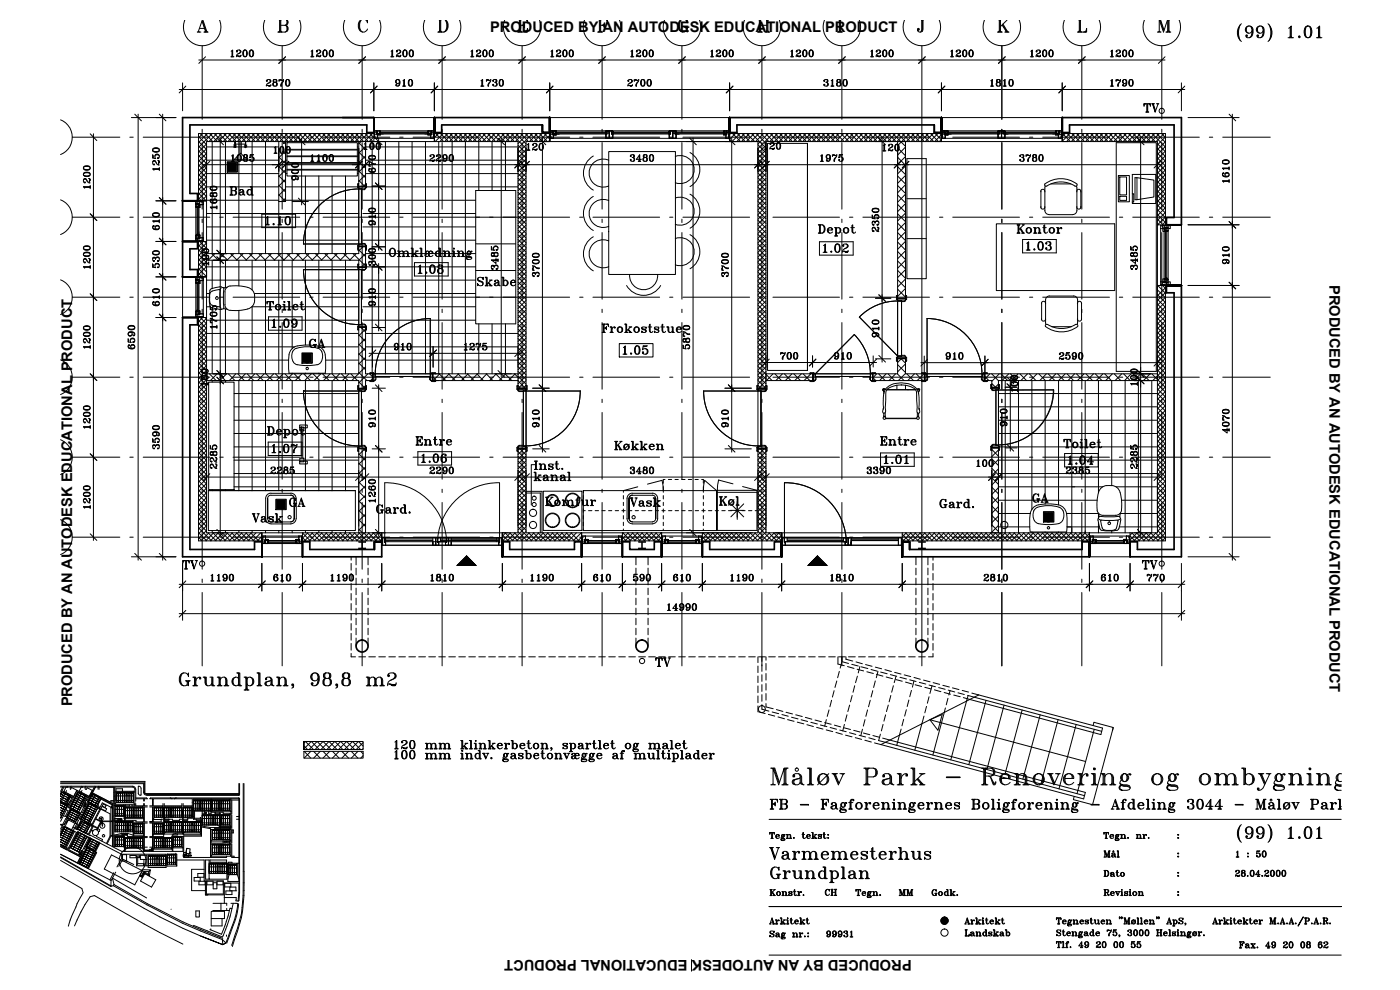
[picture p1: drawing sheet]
<svg xmlns="http://www.w3.org/2000/svg" width="420mm" height="297mm" viewBox="0 0 420 297" stroke-linecap="round" stroke-linejoin="round" font-family="sans-serif">
<defs><g id="words">
<g font-size="4.4">
<text x="147.1" y="9.5">PRODUCED BY AN AUTODESK EDUCATIONAL PRODUCT</text>
<text x="399" y="85.4" transform="rotate(90 399 85.4)">PRODUCED BY AN AUTODESK EDUCATIONAL PRODUCT</text>
<text x="21.6" y="212" transform="rotate(-90 21.6 212)">PRODUCED BY AN AUTODESK EDUCATIONAL PRODUCT</text>
<text x="273.6" y="287.9" transform="rotate(180 273.6 287.9)">PRODUCED BY AN AUTODESK EDUCATIONAL PRODUCT</text>
</g>
</g></defs>
<!-- layer: SIGNATUR -->
<g fill="none" stroke="#000" stroke-width=".3">
<path d="M59.6 58l2.4 2.2M59.6 56.6l2.4 2.4M59.6 55.2l2.4 2.3M59.6 53.7l2.4 2.4M59.6 52.3l2.4 2.4M59.6 50.9l2.4 2.4M59.6 49.5l2.4 2.4M59.6 48.1l2.4 2.4M59.6 46.7l2.4 2.4M59.6 45.3l2.4 2.3M59.6 43.8l2.4 2.4M59.6 42.4l2.4 2.4"/>
<path d="M59.6 41l2.4 2.4M60 40.1l2.5 2.4M60.9 40.1l-1.3 1.3M61.5 40.1l2.4 2.4M62 43.2l-2.4 2.4M62 44.6l-2.4 2.4M62 46l-2.4 2.4M62 47.5l-2.4 2.3M62 48.9l-2.4 2.4M62 50.3l-2.4 2.4M62 51.7l-2.4 2.4M62 53.1l-2.4 2.4"/>
<path d="M62 54.5l-2.4 2.4M62 55.9l-2.4 2.4M62 57.3l-2.4 2.4M62 58.8l-1.5 1.5-.9-.9M62.3 40.1l-2.7 2.7M62.9 40.1l2.4 2.4M63.7 40.1l-4.1 4.1M64.3 40.1l2.4 2.4M65.1 40.1l-2.4 2.4M65.7 40.1l2.4 2.4M66.6 40.1l-2.5 2.4M67.1 40.1l2.4 2.4"/>
<path d="M68 40.1l-2.5 2.4M68.6 40.1l2.3 2.4M69.4 40.1l-2.4 2.4M69.9 40.1l2.5 2.4M70.8 40.1l-2.4 2.4M71.3 40.1l2.5 2.4M72.2 40.1l-2.4 2.4M72.8 40.1l2.4 2.4M73.6 40.1l-2.4 2.4M74.2 40.1l2.4 2.4M75 40.1l-2.4 2.4M75.6 40.1l2.4 2.4"/>
<path d="M76.4 40.1l-2.3 2.4M77 40.1l2.4 2.4M77.9 40.1l-2.4 2.4M78.4 40.1l2.4 2.4M79.3 40.1l-2.5 2.4M79.9 40.1l2.4 2.4M80.7 40.1l-2.4 2.4M81.3 40.1l2.4 2.4M82.1 40.1l-2.4 2.4M82.7 40.1l2.4 2.4M83.5 40.1l-2.4 2.4M83.7 58.4l2 2"/>
<path d="M83.7 55.6l2 2M83.7 52.8l2 2M83.7 49.9l2 2M83.7 47.1l2 2M84.1 40.1l2.4 2.4M84.7 42.5l.7 .6M84.8 45.4l.9 .9M84.9 40.1l-2.4 2.4M85.5 40.1l2.4 2.4M85.7 45.4l-2 1.9M85.7 48.1l-2 2.1M85.7 51l-2 2"/>
<path d="M85.7 53.8l-2 2M85.7 56.7l-2 1.9M85.7 42.5l-.6 .6M85.7 59.5l-1 1M86.3 40.1l-2.4 2.4M86.9 40.1l2.4 2.4M87.8 40.1l-2.4 2.4M88.3 40.1l2.4 2.4M89.2 40.1l-2.4 2.4M89.8 40.1l2.3 2.4M90.6 40.1l-2.4 2.4M91.2 40.1l2.4 2.4"/>
<path d="M92 40.1l-2.4 2.4M92.6 40.1l2.4 2.4M93.4 40.1l-2.4 2.4M94 40.1l2.4 2.4M94.8 40.1l-2.4 2.4M95.4 40.1l2.4 2.4M96.2 40.1l-2.4 2.4M96.8 40.1l2.4 2.4M97.6 40.1l-2.3 2.4M98.2 40.1l2.4 2.4M99.1 40.1l-2.4 2.4M99.7 40.1l2.3 2.4"/>
<path d="M100.5 40.1l-2.4 2.4M101.1 40.1l2.4 2.4M101.9 40.1l-2.4 2.4M102.5 40.1l2.4 2.4M103.3 40.1l-2.4 2.4M103.9 40.1l2.4 2.4M104.7 40.1l-2.4 2.4M105.3 40.1l2.4 2.4M106.1 40.1l-2.4 2.4M106.7 40.1l2.4 2.4M107.5 40.1l-2.3 2.4M107.7 54.1l1.7 1.8"/>
<path d="M107.7 51.3l2 2M107.7 48.5l2 2M107.7 45.6l2 2M107.7 42.8l2 2M108.1 40.1l2.4 2.4M108.3 42.5l-.6 .7M109 40.1l-2.4 2.4M109.5 40.1l2.4 2.4M109.7 44l-2 1.9M109.7 46.8l-2 2M109.7 49.6l-2 2M109.7 52.5l-2 2"/>
<path d="M109.7 55.3l-.6 .6M110.4 40.1l-2.4 2.4M111 40.1l1.2 1.2M111.8 40.1l-2.4 2.4M112.2 41.1l-1.4 1.4M130.7 40.1l2.5 2.4M131.6 40.1l-1.2 1.2M132.2 40.1l2.4 2.4M133 40.1l-2.4 2.4M133.6 40.1l2.4 2.4M134.4 40.1l-2.4 2.4M135 40.1l2.4 2.4"/>
<path d="M135.8 40.1l-2.4 2.4M136.4 40.1l2.4 2.4M137.3 40.1l-2.5 2.4M137.8 40.1l2.4 2.4M138.7 40.1l-2.5 2.4M139.2 40.1l2.5 2.4M140.1 40.1l-2.4 2.4M140.6 40.1l2.5 2.4M141.5 40.1l-2.4 2.4M142.1 40.1l2.4 2.4M142.9 40.1l-2.4 2.4M143.5 40.1l2.4 2.4"/>
<path d="M144.3 40.1l-2.4 2.4M144.9 40.1l2.4 2.4M145.7 40.1l-2.4 2.4M146.3 40.1l2.4 2.4M147.2 40.1l-2.4 2.4M147.7 40.1l2.4 2.4M148.6 40.1l-2.5 2.4M149.2 40.1l2.3 2.4M150 40.1l-2.4 2.4M150.6 40.1l2.4 2.4M151.4 40.1l-2.4 2.4M151.9 40.1l2.5 2.4"/>
<path d="M152.8 40.1l-2.4 2.4M153.4 40.1l4.5 4.4M154.2 40.1l-2.4 2.4M154.8 40.1l3.1 3.1M155.5 59.1l2.4 2.4M155.5 57.7l2.4 2.4M155.5 56.3l2.4 2.4M155.5 54.9l2.4 2.4M155.5 53.5l2.4 2.4M155.5 52l2.4 2.5M155.5 50.6l2.4 2.5M155.5 49.2l2.4 2.4"/>
<path d="M155.5 47.8l2.4 2.4M155.5 46.4l2.4 2.4M155.5 45l2.4 2.4M155.5 43.6l2.4 2.4M155.6 40.1l-2.4 2.4M156.2 40.1l2.4 2.4M157 40.1l-2.3 2.4M157.6 40.1l2.4 2.4M157.9 44.9l-2.4 2.4M157.9 47.7l-2.4 2.4M157.9 54.8l-2.4 2.4M157.9 57.6l-2.4 2.4"/>
<path d="M157.9 43.5l-2.4 2.4M157.9 46.3l-2.4 2.4M157.9 49.1l-2.4 2.4M157.9 50.6l-2.4 2.3M157.9 52l-2.4 2.4M157.9 53.4l-2.4 2.4M157.9 56.2l-2.4 2.4M157.9 59l-2.4 2.4M158.5 40.1l-3 3M159.1 40.1l2.3 2.4M159.9 40.1l-4.4 4.4M160.5 40.1l2.4 2.4"/>
<path d="M161.3 40.1l-2.4 2.4M161.9 40.1l2.4 2.4M162.7 40.1l-2.4 2.4M163.3 40.1l1.7 1.7M164.1 40.1l-2.4 2.4M164.7 40.1l.3 .3M165 40.6l-1.9 1.9M165 42.1l-.4 .4M219.3 40.1l-.3 .3M219.9 40.1l2.4 2.4M220.7 40.1l-1.7 1.7M221.2 40.1l2.5 2.4"/>
<path d="M222.1 40.1l-2.4 2.4M222.7 40.1l2.4 2.4M223.5 40.1l-2.4 2.4M224.1 40.1l2.4 2.4M224.9 40.1l-2.4 2.4M225.5 40.1l4.4 4.3M226.3 40.1l-2.3 2.4M226.9 40.1l3 2.9M227.5 59l2.4 2.4M227.5 57.6l2.4 2.4M227.5 56.2l2.4 2.4M227.5 54.8l2.4 2.4"/>
<path d="M227.5 53.4l2.4 2.4M227.5 51.9l2.4 2.4M227.5 50.5l2.4 2.4M227.5 49.1l2.4 2.4M227.5 47.7l2.4 2.4M227.5 46.3l2.4 2.4M227.5 44.8l2.4 2.5M227.5 43.4l2.4 2.5M227.8 40.1l-2.4 2.4M228.3 40.1l2.4 2.4M229.2 40.1l-2.4 2.4M229.8 40.1l2.3 2.4"/>
<path d="M229.9 45l-2.4 2.4M229.9 43.6l-2.4 2.4M229.9 46.4l-2.4 2.4M229.9 47.9l-2.4 2.4M229.9 49.2l-2.4 2.5M229.9 50.7l-2.4 2.4M229.9 52.1l-2.4 2.4M229.9 53.5l-2.4 2.4M229.9 54.9l-2.4 2.4M229.9 56.3l-2.4 2.4M229.9 57.8l-2.4 2.3M229.9 59.2l-2.4 2.4"/>
<path d="M230.6 40.1l-3.1 3.1M231.2 40.1l2.4 2.4M232 40.1l-4.5 4.5M232.6 40.1l2.4 2.4M233.4 40.1l-2.4 2.4M234 40.1l2.4 2.4M234.8 40.1l-2.4 2.4M235.4 40.1l2.4 2.4M236.2 40.1l-2.4 2.4M236.8 40.1l2.4 2.4M237.6 40.1l-2.3 2.4M238.2 40.1l2.4 2.4"/>
<path d="M239.1 40.1l-2.4 2.4M239.7 40.1l2.3 2.4M240.5 40.1l-2.4 2.4M241.1 40.1l2.4 2.4M241.9 40.1l-2.4 2.4M242.5 40.1l2.4 2.4M243.3 40.1l-2.4 2.4M243.9 40.1l2.4 2.4M244.7 40.1l-2.4 2.4M245.3 40.1l2.4 2.4M246.1 40.1l-2.4 2.4M246.7 40.1l2.4 2.4"/>
<path d="M247.5 40.1l-2.3 2.4M248.1 40.1l2.4 2.4M249 40.1l-2.4 2.4M249.5 40.1l2.4 2.4M250.4 40.1l-2.4 2.4M251 40.1l2.3 2.4M251.8 40.1l-2.4 2.4M252.4 40.1l2.4 2.4M253.2 40.1l-2.4 2.4M253.8 40.1l2.4 2.4M254.6 40.1l-2.4 2.4M255.2 40.1l2.4 2.4"/>
<path d="M256 40.1l-2.4 2.4M256.6 40.1l2.4 2.4M257.4 40.1l-2.4 2.4M258 40.1l2.4 2.4M258.9 40.1l-2.4 2.4M259.4 40.1l2.4 2.4M260.3 40.1l-2.4 2.4M260.9 40.1l2.3 2.4M261.7 40.1l-2.4 2.4M262.3 40.1l2.4 2.4M263.1 40.1l-2.4 2.4M263.7 40.1l2.4 2.4"/>
<path d="M264.5 40.1l-2.4 2.4M265.1 40.1l2.4 2.4M266 40.1l-2.5 2.4M266.5 40.1l2.4 2.4M267.3 40.1l-2.4 2.4M267.9 40.1l3.9 3.8M268.7 40.1l-2.3 2.4M269.3 40.1l2.5 2.4M269.4 58.5l2.4 2.4M269.4 55.6l2.4 2.5M269.4 52.8l2.4 2.4M269.4 50l2.4 2.4"/>
<path d="M269.4 47.2l2.4 2.4M269.4 44.3l2.4 2.5M270.2 40.1l-2.4 2.4M270.7 40.1l2.4 2.4M271.6 40.1l-2.4 2.4M271.8 44.1l-2.4 2.4M271.8 47l-2.4 2.4M271.8 49.8l-2.4 2.4M271.8 52.6l-2.4 2.4M271.8 55.4l-2.4 2.4M271.8 58.3l-2.4 2.4M272.2 40.1l2.4 2.4"/>
<path d="M273 40.1l-3.6 3.6M273.6 40.1l2.4 2.4M274.4 40.1l-2.4 2.4M275 40.1l2.4 2.4M275.8 40.1l-2.4 2.4M276.4 40.1l2.4 2.4M277.3 40.1l-2.5 2.4M277.8 40.1l2.4 2.4M278.7 40.1l-2.5 2.4M279.2 40.1l2.5 2.4M280.1 40.1l-2.4 2.4M280.6 40.1l1.9 1.9"/>
<path d="M281.5 40.1l-2.4 2.4M282.1 40.1l.4 .5M282.5 40.4l-2 2.1M282.5 41.8l-.6 .7M318.8 40.1l2.4 2.4M319.7 40.1l-.9 .9M320.3 40.1l2.3 2.4M321.1 40.1l-2.3 2.3M321.7 40.1l2.4 2.4M322.5 40.1l-2.4 2.4M323.1 40.1l2.4 2.4M323.9 40.1l-2.4 2.4"/>
<path d="M324.5 40.1l2.4 2.4M325.3 40.1l-2.4 2.4M325.9 40.1l2.4 2.4M326.7 40.1l-2.4 2.4M327.3 40.1l2.4 2.4M328.1 40.1l-2.3 2.4M328.7 40.1l2.4 2.4M329.6 40.1l-2.4 2.4M330.1 40.1l2.4 2.4M331 40.1l-2.4 2.4M331.6 40.1l2.4 2.4M332.4 40.1l-2.4 2.4"/>
<path d="M333 40.1l2.4 2.4M333.8 40.1l-2.4 2.4M334.4 40.1l2.4 2.4M335.2 40.1l-2.4 2.4M335.8 40.1l2.4 2.4M336.6 40.1l-2.4 2.4M337.2 40.1l2.4 2.4M338 40.1l-2.4 2.4M338.6 40.1l2.5 2.4M339.5 40.1l-2.4 2.4M340 40.1l2.4 2.4M340.9 40.1l-2.4 2.4"/>
<path d="M341.5 40.1l2.3 2.4M342.3 40.1l-2.4 2.4M342.9 40.1l2.4 2.4M343.7 40.1l-2.4 2.4M344.3 40.1l2.4 2.4M345.1 40.1l-2.4 2.4M345.7 40.1l4.1 4M346.6 40.1l-2.5 2.4M347.1 40.1l2.7 2.6M347.4 58.7l2.4 2.4M347.4 57.3l2.4 2.4M347.4 55.9l2.4 2.4"/>
<path d="M347.4 54.5l2.4 2.4M347.4 53.1l2.4 2.3M347.4 51.6l2.4 2.4M347.4 50.2l2.4 2.4M347.4 48.8l2.4 2.4M347.4 47.4l2.4 2.4M347.4 46l2.4 2.4M347.4 44.5l2.4 2.5M347.4 43.2l2.4 2.3M348 40.1l-2.5 2.4M348.5 40.1l1.3 1.2M349.3 40.1l-2.3 2.4"/>
<path d="M349.8 41.1l-2.4 2.4M349.8 42.5l-2.4 2.4M349.8 43.9l-2.4 2.4M349.8 45.3l-2.4 2.4M349.8 46.8l-2.4 2.3M349.8 48.1l-2.4 2.5M349.8 49.6l-2.4 2.4M349.8 51l-2.4 2.4M349.8 52.4l-2.4 2.4M349.8 53.8l-2.4 2.4M349.8 55.2l-2.4 2.4M349.8 56.7l-2.4 2.3"/>
<path d="M349.8 58.1l-2.4 2.4M349.8 59.5l-2.4 2.4M59.6 72.4v.1M59.6 79.2l2.4 2.4M59.6 77.8l2.4 2.4M59.6 76.4l2.4 2.4M59.6 74.9l3.1 3.2M59.6 73.5l2.4 2.4M59.9 72.4l2.1 2.1M61 72.4l-1.4 1.5M61.4 72.4l.6 .7M62 72.9l-2.4 2.4"/>
<path d="M62 74.3l-2.4 2.4M62 75.7l-2.4 2.4M62 77.1l-2.4 2.5M62 78.6l-2.4 2.4M62 80l-2.4 2.4M63.5 76.1l2 2M64.5 76.1l-2 2M66.4 76.1l1.9 2M67.3 76.1l-2 2M69.2 76.1l2 2M70.2 76.1l-2.1 2M72 76.1l2 2"/>
<path d="M73 76.1l-2 2M74.8 76.1l2 2M75.8 76.1l-2 2M77.7 76.1l2 2M78.6 76.1l-2 2M80.5 76.1l2 2M81.5 76.1l-2.1 2M83.3 76.1l2 2M84.3 76.1l-2 2M86.2 76.1l2 2M87.1 76.1l-2 2M89 76.1l2 2"/>
<path d="M89.9 76.1l-2 2M91.8 76.1l2 2M92.8 76.1l-2 2M94.6 76.1l2 2M95.6 76.1l-2 2M97.5 76.1l2 2M98.4 76.1l-2 2M100.3 76.1l2 2M101.2 76.1l-2 2M103.1 76.1l2 2M104.1 76.1l-2 2M105.9 76.1l3.8 3.7"/>
<path d="M106.9 76.1l-2 2M107.7 75l2 2M108.9 74.1l-1.2 1.2M109.6 74.1h.1M109.7 79l-1.1 1.1M109.7 76.1l-2 2M155.5 78.9l2.4 2.4M155.5 77.5l2.4 2.4M155.5 76.1l2.4 2.4M155.5 74.7l2.4 2.4M155.5 73.3l2.4 2.4M155.5 71.9l2.4 2.4"/>
<path d="M155.5 70.5l2.4 2.3M155.5 69l2.4 2.4M155.5 67.6l2.4 2.4M155.5 66.2l2.4 2.4M155.5 64.8l2.4 2.4M155.5 63.4l2.4 2.4M155.5 61.9l2.4 2.5M155.5 60.6l2.4 2.4M157.9 60.5l-2.4 2.3M157.9 61.9l-2.4 2.4M157.9 70.3l-2.4 2.4M157.9 71.8l-2.4 2.4"/>
<path d="M157.9 76l-2.4 2.4M157.9 78.8l-2.4 2.5M157.9 63.3l-2.4 2.4M157.9 64.7l-2.4 2.4M157.9 66.1l-2.4 2.4M157.9 67.5l-2.4 2.4M157.9 68.9l-2.4 2.4M157.9 73.2l-2.4 2.4M157.9 74.6l-2.4 2.4M157.9 77.4l-2.4 2.4M227.5 78.8l2.4 2.4M227.5 77.4l2.4 2.4"/>
<path d="M227.5 76l2.4 2.4M227.5 74.6l2.4 2.4M227.5 73.2l2.4 2.3M227.5 71.7l2.4 2.4M227.5 70.3l2.4 2.4M227.5 68.9l2.4 2.4M227.5 67.5l2.4 2.4M227.5 66.1l2.4 2.4M227.5 64.7l2.4 2.4M227.5 63.3l2.4 2.3M227.5 61.8l2.4 2.4M227.5 60.4l2.4 2.4"/>
<path d="M229.9 63.4l-2.4 2.4M229.9 66.2l-2.4 2.4M229.9 70.5l-2.4 2.4M229.9 77.5l-2.4 2.4M229.9 60.6l-2.4 2.4M229.9 62l-2.4 2.4M229.9 64.8l-2.4 2.4M229.9 67.7l-2.4 2.3M229.9 69.1l-2.4 2.4M229.9 71.9l-2.4 2.4M229.9 73.3l-2.4 2.4M229.9 74.7l-2.4 2.4"/>
<path d="M229.9 76.1l-2.4 2.4M229.9 79l-2.4 2.4M269.4 78.3l2.4 2.4M269.4 75.5l2.4 2.4M269.4 72.6l2.4 2.4M269.4 69.8l2.4 2.4M269.4 66.9l2.4 2.5M269.4 64.1l2.4 2.4M269.4 61.3l2.4 2.4M271.8 61.1l-2.4 2.4M271.8 63.9l-2.4 2.4M271.8 66.8l-2.4 2.3"/>
<path d="M271.8 69.6l-2.4 2.4M271.8 72.4l-2.4 2.4M271.8 75.2l-2.4 2.5M271.8 78.1l-2.4 2.4M347.4 67.2l.3 .3M347.4 65.8l1.7 1.7M347.4 64.4l2.4 2.4M347.4 62.9l2.4 2.4M347.4 61.5l2.4 2.4M347.4 60.1l2.4 2.4M349.8 60.9l-2.4 2.4M349.8 62.3l-2.4 2.4"/>
<path d="M349.8 63.7l-2.4 2.4M349.8 65.1l-2.4 2.4M349.8 66.5l-1 1M59.6 99l2.4 2.4M59.6 97.6l2.4 2.4M59.6 96.2l2.4 2.4M59.6 82l1 1.1M59.6 80.6l2.4 2.4M60.1 95.3l1.9 1.9M60.8 95.3l-1.2 1.2M61.5 95.3l.5 .4M62 95.5l-2.4 2.4"/>
<path d="M62 97l-2.4 2.4M62 98.4l-2.4 2.4M62 99.8l-2.4 2.4M108.3 98.3l1.4 1.3M109.7 98.7l-2 2.1M155.5 98.7l2.4 2.4M155.5 97.3l2.4 2.4M155.5 95.9l2.4 2.4M155.5 94.5l2.4 2.4M155.5 93.1l2.4 2.4M155.5 91.7l2.4 2.3M155.5 90.2l2.4 2.4"/>
<path d="M155.5 88.8l2.4 2.4M155.5 87.4l2.4 2.4M155.5 86l2.4 2.4M155.5 84.6l2.4 2.4M155.5 83.2l2.4 2.4M155.5 81.8l2.4 2.4M155.5 80.4l2.4 2.3M157.9 93l-2.4 2.4M157.9 94.4l-2.4 2.4M157.9 80.2l-2.4 2.4M157.9 81.7l-2.4 2.3M157.9 83.1l-2.4 2.4"/>
<path d="M157.9 84.5l-2.4 2.4M157.9 85.9l-2.4 2.4M157.9 87.3l-2.4 2.4M157.9 88.7l-2.4 2.4M157.9 90.1l-2.4 2.5M157.9 91.6l-2.4 2.4M157.9 95.8l-2.4 2.4M157.9 97.2l-2.4 2.4M157.9 98.7l-2.4 2.3M227.5 98.6l2.4 2.4M227.5 97.2l2.4 2.4M227.5 95.8l2.4 2.4"/>
<path d="M227.5 94.4l2.4 2.3M227.5 92.9l2.4 2.4M227.5 91.5l2.4 2.5M227.5 90.1l2.4 2.4M227.5 88.7l2.4 2.4M227.5 87.3l2.4 2.4M227.5 85.9l2.4 2.4M227.5 84.5l2.4 2.4M227.5 83l2.4 2.4M227.5 81.6l2.4 2.4M227.5 80.2l2.4 2.4M229.9 83.2l-2.4 2.4"/>
<path d="M229.9 91.7l-2.4 2.4M229.9 80.4l-2.4 2.4M229.9 84.6l-2.4 2.4M229.9 87.4l-2.4 2.4M229.9 93.1l-2.4 2.4M229.9 94.5l-2.4 2.4M229.9 97.3l-2.4 2.5M229.9 81.8l-2.4 2.4M229.9 86l-2.4 2.4M229.9 88.9l-2.4 2.3M229.9 90.3l-2.4 2.4M229.9 95.9l-2.4 2.4"/>
<path d="M229.9 98.8l-2.4 2.3M269.4 86.8l2.4 2.4M269.4 83.9l2.4 2.4M269.4 81.1l2.4 2.4M271.8 80.9l-2.4 2.4M271.8 83.7l-2.4 2.4M271.8 86.5l-2.4 2.5M271.8 89.4l-.1 .1M347.4 99.7l2.4 2.4M347.4 98.3l2.4 2.4M347.4 96.9l2.4 2.4M347.4 95.5l2.4 2.3"/>
<path d="M347.4 94l2.4 2.4M347.4 92.6l2.4 2.5M347.4 91.2l2.4 2.4M347.4 89.8l2.4 2.4M347.4 88.4l2.4 2.4M347.4 87l2.4 2.4M347.4 85.7l2.4 2.3M348.9 85.7l.9 .8M349.8 90.6l-2.4 2.4M349.8 93.4l-2.4 2.4M349.8 96.2l-2.4 2.5M349.8 86.3l-2.4 2.4"/>
<path d="M349.8 87.8l-2.4 2.3M349.8 89.2l-2.4 2.4M349.8 92l-2.4 2.4M349.8 94.8l-2.4 2.4M349.8 97.6l-2.4 2.4M349.8 99.1l-2.4 2.3M59.6 118.8l2.4 2.4M59.6 117.4l2.4 2.4M59.6 116l2.4 2.4M59.6 114.6l2.4 2.3M59.6 113.1l2.4 2.4M59.6 111.7l2.4 2.5"/>
<path d="M59.6 110.3l2.4 2.4M59.6 108.9l2.4 2.4M59.6 107.5l2.4 2.4M59.6 106.1l2.4 2.4M59.6 104.7l2.4 2.3M59.6 103.2l2.4 2.4M59.6 101.8l2.4 2.4M59.6 100.4l2.4 2.4M62 101.2l-2.4 2.4M62 102.6l-2.4 2.4M62 104l-2.4 2.4M62 105.4l-2.4 2.4"/>
<path d="M62 106.9l-2.4 2.3M62 108.3l-2.4 2.4M62 109.7l-2.4 2.4M62 111.1l-2.4 2.4M62 113.9l-2.4 2.4M62 115.3l-2.4 2.4M62 116.8l-2.4 2.3M62 118.2l-2.4 2.4M62 119.6l-2.4 2.4M62.3 112.2l-2.7 2.7M62.8 112.2l2.1 2M65.2 112.2l-2.1 2"/>
<path d="M65.7 112.2l2 2M68 112.2l-2 2M68.5 112.2l2 2M70.8 112.2l-2 2M71.3 112.2l2 2M73.6 112.2l-2 2M74.2 112.2l2 2M76.5 112.2l-2 2M77 112.2l2 2M79.3 112.2l-2 2M79.8 112.2l2 2M82.1 112.2l-2 2"/>
<path d="M82.6 112.2l2 2M84.9 112.2l-2 2M85.5 112.2l2 2M87.8 112.2l-2 2M88.3 112.2l2 2M90.6 112.2l-2 2M91.2 112.2l1.9 2M93.4 112.2l-1.9 2M94 112.2l2 2M96.3 112.2l-2.1 2M96.8 112.2l2 2M99.1 112.2l-2 2"/>
<path d="M99.6 112.2l2 2M101.9 112.2l-2 2M102.5 112.2l2 2M104.7 112.2l-1.9 2M105.3 112.2l2 2M107.6 112.2l-2 2M107.7 111.7l2.4 2.5M107.7 108.9l2 2M107.7 114.6l1.9 1.9M107.7 106.1l2 2M107.7 103.3l2 2M107.7 100.4l2 2"/>
<path d="M109.7 101.6l-2 2M109.7 110.1l-2 2M109.7 115.7l-.8 .8M109.7 104.4l-2 2M109.7 107.2l-2 2M110.4 112.2l-2.7 2.7M110.9 112.2l.9 .8M111.8 113.6l-.6 .6M130 113.2l1 1M131.8 112.2l2 2M132 112.2l-2 2M134.6 112.2l2 2"/>
<path d="M134.8 112.2l-2 2M137.4 112.2l2 2M137.6 112.2l-1.9 2M140.3 112.2l2 2M140.5 112.2l-2 2M143.1 112.2l2 2M143.3 112.2l-2 2M145.9 112.2l2 2M146.1 112.2l-2 2M148.7 112.2l2.1 2M148.9 112.2l-1.9 2M151.6 112.2l2 2"/>
<path d="M151.8 112.2l-2 2M154.4 112.2l1.1 1.1M154.6 112.2l-2 2M155.5 115.7l.8 .8M155.5 114.3l2.2 2.2M155.5 112.9l2.4 2.4M155.5 111.4l2.4 2.4M155.5 110l2.4 2.5M155.5 108.6l2.4 2.4M155.5 107.2l2.4 2.4M155.5 105.8l2.4 2.4M155.5 104.4l2.4 2.4"/>
<path d="M155.5 103l2.4 2.4M155.5 101.6l2.4 2.3M155.5 100.1l2.4 2.4M155.5 114.1l-.1 .1M157.9 100l-2.4 2.5M157.9 110l-2.4 2.4M157.9 114.2l-2.3 2.3M157.9 101.4l-2.4 2.5M157.9 102.9l-2.4 2.4M157.9 104.3l-2.4 2.4M157.9 105.7l-2.4 2.4M157.9 107.1l-2.4 2.4"/>
<path d="M157.9 108.5l-2.4 2.4M157.9 111.4l-2.4 2.4M157.9 112.8l-2.4 2.4M157.9 115.6l-.9 .9M227.5 109.9l4.2 4.3M227.5 115.6l.9 .9M227.5 114.1l2.3 2.4M227.5 112.7l2.4 2.5M227.5 111.4l2.4 2.3M227.5 108.5l2.4 2.4M227.5 107.1l2.4 2.4M227.5 105.7l2.4 2.4"/>
<path d="M227.5 104.3l2.4 2.4M227.5 102.8l2.4 2.5M227.5 101.4l2.4 2.4M227.5 100l2.4 2.4M229.9 108.6l-2.4 2.5M229.9 100.2l-2.4 2.4M229.9 101.6l-2.4 2.4M229.9 104.4l-2.4 2.4M229.9 103l-2.4 2.4M229.9 105.8l-2.4 2.4M229.9 107.2l-2.4 2.5M229.9 110.1l-2.4 2.4"/>
<path d="M229.9 111.5l-2.4 2.4M229.9 112.9l-2.4 2.4M229.9 114.3l-2.2 2.2M229.9 115.7l-.8 .8M232 112.2l-2 2M232.6 112.2l1.9 2M234.8 112.2l-2 2M235.4 112.2l2 2M237.7 112.2l-2 2M238.2 112.2l2 2M240.5 112.2l-2 2M241 112.2l2 2"/>
<path d="M243.3 112.2l-2 2M262.1 113.4l.7 .8M263.1 112.2l-1 1.1M263.7 112.2l2 2M266 112.2l-2 2M266.5 112.2l2 2M268.8 112.2l-2 2M269.3 112.2l2 2M269.4 108.8l1.1-1.1 1.3 1.3M269.4 109.4l2.4 2.4M271.8 109.2l-2.4 2.4M271.8 112l-2.2 2.2"/>
<path d="M272.1 112.2l2.1 2M274.5 112.2l-2.1 2M275 112.2l2 2M277.3 112.2l-2 2M295.6 113l1.2 1.2M297.1 112.2l-1.5 1.5M297.6 112.2l2 2M297.7 115.1l1.1 1.1M299.6 115.2l-.9 1M299.9 112.2l-2.2 2.2M300.4 112.2l2 2M302.7 112.2l-2 2"/>
<path d="M303.2 112.2l2 2M305.5 112.2l-2 2M306.1 112.2l2 2M308.4 112.2l-2 2M308.9 112.2l2 2M311.2 112.2l-2 2M311.8 112.2l1.9 2M314 112.2l-1.9 2M314.6 112.2l2 2M316.9 112.2l-2.1 2M317.4 112.2l2 2M319.7 112.2l-2 2"/>
<path d="M320.2 112.2l2 2M322.5 112.2l-2 2M323.1 112.2l1.9 2M325.3 112.2l-1.9 2M325.9 112.2l2 2M328.2 112.2l-2 2M328.7 112.2l2 2M331 112.2l-2 2M331.5 112.2l2 2M333.9 112.2l-2.1 2M334.4 112.2l2 2M336.6 112.2l-1.9 2"/>
<path d="M337.2 112.2l2 2M339.5 112.2l-2 2M340 112.2l2 2M342.3 112.2l-2 2M342.8 112.2l2.1 2M345.2 112.2l-2 2M345.7 112.2l4.1 4.1M347.4 116.7l2.4 2.4M347.4 119.5l2.4 2.4M347.4 118.1l2.4 2.4M347.4 115.2l2.4 2.5M347.4 112.5l2.4 2.3"/>
<path d="M347.4 111l2.4 2.4M347.4 109.6l2.4 2.4M347.4 108.2l2.4 2.4M347.4 106.8l2.4 2.4M347.4 105.4l2.4 2.4M347.4 103.9l2.4 2.5M347.4 102.5l2.4 2.5M347.4 101.1l2.4 2.4M349.8 107.5l-2.4 2.5M349.8 110.4l-3.8 3.8M349.8 100.5l-2.4 2.4M349.8 101.9l-2.4 2.4"/>
<path d="M349.8 103.3l-2.4 2.4M349.8 104.7l-2.4 2.4M349.8 106.1l-2.4 2.5M349.8 109l-2.4 2.4M349.8 111.8l-2.4 2.4M349.8 113.2l-2.4 2.4M349.8 114.6l-2.4 2.4M349.8 116l-2.4 2.4M349.8 117.4l-2.4 2.5M349.8 118.8l-2.4 2.5M59.6 138.6l2.4 2.4M59.6 137.2l2.4 2.4"/>
<path d="M59.6 135.8l2.4 2.3M59.6 134.3l2.4 2.5M59.6 132.9l2.4 2.5M59.6 131.5l2.4 2.4M59.6 130.1l2.4 2.4M59.6 128.7l2.4 2.4M59.6 127.3l2.4 2.4M59.6 125.9l2.4 2.4M59.6 124.4l2.4 2.4M59.6 123l2.4 2.4M59.6 121.6l2.4 2.4M59.6 120.2l2.4 2.4"/>
<path d="M62 121l-2.4 2.4M62 122.4l-2.4 2.4M62 123.8l-2.4 2.4M62 125.2l-2.4 2.4M62 126.6l-2.4 2.4M62 128.1l-2.4 2.3M62 129.5l-2.4 2.4M62 130.9l-2.4 2.4M62 132.3l-2.4 2.4M62 133.7l-2.4 2.4M62 135.1l-2.4 2.5M62 136.5l-2.4 2.5"/>
<path d="M62 138l-2.4 2.3M62 139.4l-2.4 2.4M107.7 139l2 2M107.7 136.2l2 1.9M109 134.7l.7 .6M109.5 134.7l-1.8 1.8M109.7 137.3l-2 2M155.5 139.8l2.4 2.3M155.5 138.3l2.4 2.4M155.5 136.9l2.4 2.4M155.5 135.5l2.4 2.4M155.8 134.7l-.3 .3"/>
<path d="M156.1 134.7l1.8 1.8M157.2 134.7l-1.7 1.7M157.5 134.7l.4 .4M157.9 135.4l-2.4 2.4M157.9 136.8l-2.4 2.4M157.9 138.2l-2.4 2.4M157.9 139.6l-2.4 2.4M227.5 139.6l2.4 2.4M227.5 138.2l2.4 2.4M227.5 136.8l2.4 2.4M227.5 135.4l2.4 2.4M227.9 134.7l-.4 .4"/>
<path d="M228.2 134.7l1.7 1.7M229.3 134.7l-1.8 1.8M229.6 134.7l.3 .2M229.9 135.5l-2.4 2.4M229.9 136.9l-2.4 2.4M229.9 139.8l-2.4 2.4M229.9 138.4l-2.4 2.4M297.7 137.7l1.9 2M297.7 134.8l1.9 2.1M299.6 135l-1.9 2M299.6 137.9l-1.9 1.9M347.4 139.3l2.4 2.4"/>
<path d="M347.4 137.9l2.4 2.4M347.4 136.5l2.4 2.4M347.4 135.1l2.4 2.4M347.4 133.7l2.4 2.3M347.4 132.2l2.4 2.4M347.4 130.8l2.4 2.4M347.4 129.4l2.4 2.4M347.4 128l2.4 2.4M347.4 126.6l2.4 2.4M347.4 125.2l2.4 2.4M347.4 123.8l2.4 2.4M347.4 122.4l2.4 2.3"/>
<path d="M347.4 120.9l2.4 2.4M349.8 120.3l-2.4 2.4M349.8 121.7l-2.4 2.4M349.8 123.1l-2.4 2.4M349.8 124.5l-2.4 2.4M349.8 126l-2.4 2.3M349.8 127.4l-2.4 2.4M349.8 128.7l-2.4 2.5M349.8 130.2l-2.4 2.4M349.8 131.6l-2.4 2.4M349.8 133l-2.4 2.4M349.8 134.4l-2.4 2.4"/>
<path d="M349.8 135.8l-2.4 2.4M349.8 137.3l-2.4 2.3M349.8 138.7l-2.4 2.4M59.6 159.8l2.4 2.5M59.6 158.4l3.9 3.9M59.6 157l2.4 2.4M59.6 155.5l2.4 2.5M59.6 154.1l2.4 2.5M59.6 152.8l2.4 2.3M59.6 151.3l2.4 2.4M59.6 149.9l2.4 2.4M59.6 148.5l2.4 2.4"/>
<path d="M59.6 147.1l2.4 2.4M59.6 145.7l2.4 2.4M59.6 144.2l2.4 2.5M59.6 142.8l2.4 2.4M59.6 141.4l2.4 2.4M59.6 140l2.4 2.4M62 140.8l-2.4 2.4M62 142.2l-2.4 2.4M62 143.6l-2.4 2.4M62 145l-2.4 2.4M62 146.4l-2.4 2.5M62 147.8l-2.4 2.5"/>
<path d="M62 149.3l-2.4 2.4M62 150.7l-2.4 2.4M62 152.1l-2.4 2.4M62 153.5l-2.4 2.4M62 155l-2.4 2.3M62 156.4l-2.4 2.4M62 157.7l-2.4 2.5M62 159.2l-2.4 2.4M62.5 159.9l2.4 2.4M62.7 159.9l-2.4 2.4M63.9 159.9l2.4 2.4M64.1 159.9l-2.4 2.4"/>
<path d="M65.3 159.9l2.4 2.4M65.5 159.9l-2.4 2.4M66.7 159.9l2.4 2.4M66.9 159.9l-2.4 2.4M68.1 159.9l2.4 2.4M68.4 159.9l-2.4 2.4M69.5 159.9l2.4 2.4M69.8 159.9l-2.4 2.4M71 159.9l2.3 2.4M71.2 159.9l-2.4 2.4M72.4 159.9l2.4 2.4M72.6 159.9l-2.4 2.4"/>
<path d="M73.8 159.9l2.4 2.4M74 159.9l-2.4 2.4M75.2 159.9l2.4 2.4M75.5 159.9l-2.5 2.4M76.8 159.9l-2.4 2.4M78.2 159.9l-2.3 2.4M90.8 159.9l2.3 2.4M91 159.9l-.2 .2M92.2 159.9l2.4 2.4M92.4 159.9l-1.6 1.6M93.6 159.9l2.4 2.4M93.8 159.9l-2.4 2.4"/>
<path d="M95 159.9l2.4 2.4M95.2 159.9l-2.3 2.4M96.4 159.9l2.4 2.4M96.7 159.9l-2.5 2.4M97.8 159.9l2.4 2.4M98.1 159.9l-2.5 2.4M99.2 159.9l2.5 2.4M99.5 159.9l-2.4 2.4M100.6 159.9l2.5 2.4M100.9 159.9l-2.4 2.4M102.1 159.9l2.4 2.4M102.3 159.9l-2.4 2.4"/>
<path d="M103.5 159.9l2.4 2.4M103.7 159.9l-2.4 2.4M104.9 159.9l2.4 2.4M105.1 159.9l-2.4 2.4M106.3 159.9l2.4 2.4M106.5 159.9l-2.3 2.4M107.7 158.8l1.1 1.1M107.7 155.9l2 2.1M107.7 153.1l2 2M107.7 150.3l2 2M107.7 147.5l2 2M107.7 144.6l2 2"/>
<path d="M107.7 141.8l2 2M107.7 159.9l2.4 2.4M108 159.9l-2.4 2.4M109.1 159.9l2.4 2.4M109.4 159.9l-2.4 2.4M109.7 140.1l-2 2M109.7 143l-2 2M109.7 145.8l-2 2M109.7 148.6l-2 2M109.7 151.4l-2 2M109.7 154.3l-2 2M109.7 157.1l-2 2"/>
<path d="M110.5 159.9l2.5 2.4M110.8 159.9l-2.4 2.4M112 159.9l2.4 2.4M112.2 159.9l-2.4 2.4M113.6 159.9l-2.4 2.4M151.6 159.9l2.4 2.4M151.8 159.9l-1 1M153 159.9l2.4 2.4M153.2 159.9l-2.4 2.4M154.4 159.9l2.4 2.4M154.6 159.9l-2.4 2.4M155.5 159.5l2.7 2.8"/>
<path d="M155.5 158.1l4.1 4.2M155.5 156.7l2.4 2.4M155.5 155.3l2.4 2.4M155.5 153.9l2.4 2.4M155.5 152.5l2.4 2.4M155.5 151.1l2.4 2.4M155.5 149.6l2.4 2.4M155.5 148.2l2.4 2.4M155.5 146.8l2.4 2.4M155.5 145.4l2.4 2.4M155.5 144l2.4 2.4M155.5 142.6l2.4 2.4"/>
<path d="M155.5 141.2l2.4 2.4M157.9 155.2l-2.4 2.4M157.9 141.1l-2.4 2.3M157.9 142.5l-2.4 2.4M157.9 143.9l-2.4 2.4M157.9 145.3l-2.4 2.4M157.9 146.7l-2.4 2.4M157.9 148.1l-2.4 2.4M157.9 149.5l-2.4 2.4M157.9 151l-2.4 2.3M157.9 152.4l-2.4 2.4M157.9 153.8l-2.4 2.4"/>
<path d="M157.9 156.6l-2.4 2.4M157.9 158l-4.3 4.3M157.9 159.4l-2.9 2.9M158.6 159.9l2.5 2.4M158.8 159.9l-2.3 2.4M160 159.9l2.4 2.4M160.3 159.9l-2.4 2.4M161.5 159.9l2.3 2.4M161.7 159.9l-2.4 2.4M162.9 159.9l2.4 2.4M163.1 159.9l-2.4 2.4M164.3 159.9l2.4 2.4"/>
<path d="M164.5 159.9l-2.4 2.4M165.7 159.9l2.4 2.4M165.9 159.9l-2.4 2.4M167.1 159.9l2.4 2.4M167.4 159.9l-2.5 2.4M168.5 159.9l2.4 2.4M168.8 159.9l-2.4 2.4M169.9 159.9l2.5 2.4M170.2 159.9l-2.4 2.4M171.4 159.9l2.4 2.4M171.6 159.9l-2.4 2.4M173 159.9l-2.4 2.4"/>
<path d="M174.4 159.9l-2.4 2.4M186.9 159.9l2.4 2.4M187.2 159.9l-.4 .3M188.3 159.9l2.4 2.4M188.6 159.9l-1.8 1.7M189.8 159.9l2.3 2.4M190 159.9l-2.4 2.4M191.1 159.9l2.5 2.4M191.4 159.9l-2.4 2.4M192.6 159.9l2.4 2.4M192.8 159.9l-2.4 2.4M194 159.9l2.4 2.4"/>
<path d="M194.2 159.9l-2.4 2.4M195.4 159.9l2.4 2.4M195.6 159.9l-2.4 2.4M196.8 159.9l1.8 1.7M197 159.9l-2.3 2.4M198.2 159.9l.4 .3M198.5 159.9l-2.4 2.4M211 159.9l2.4 2.4M211.2 159.9l-.4 .4M212.4 159.9l2.4 2.4M212.6 159.9l-1.8 1.8M213.8 159.9l2.4 2.4"/>
<path d="M214 159.9l-2.4 2.4M215.2 159.9l2.4 2.4M215.4 159.9l-2.4 2.4M216.6 159.9l2.4 2.4M216.8 159.9l-2.4 2.4M218 159.9l2.4 2.4M218.2 159.9l-2.3 2.4M219.4 159.9l2.4 2.4M219.7 159.9l-2.4 2.4M220.9 159.9l2.3 2.4M221.1 159.9l-2.4 2.4M222.3 159.9l2.4 2.4"/>
<path d="M222.5 159.9l-2.4 2.4M223.7 159.9l2.4 2.4M223.9 159.9l-2.4 2.4M225.1 159.9l2.4 2.4M225.3 159.9l-2.4 2.4M226.5 159.9l2.4 2.4M226.8 159.9l-2.5 2.4M227.5 159.4l2.8 2.9M227.5 158l4.2 4.3M227.5 156.6l2.4 2.4M227.5 155.2l2.4 2.4M227.5 153.8l2.4 2.3"/>
<path d="M227.5 152.3l2.4 2.4M227.5 150.9l2.4 2.4M227.5 149.5l2.4 2.4M227.5 148.1l2.4 2.4M227.5 146.7l2.4 2.4M227.5 145.3l2.4 2.4M227.5 143.9l2.4 2.4M227.5 142.4l2.4 2.4M227.5 141l2.4 2.4M229.9 142.6l-2.4 2.4M229.9 156.7l-2.4 2.4M229.9 158.2l-4.1 4.1"/>
<path d="M229.9 153.9l-2.4 2.4M229.9 141.2l-2.4 2.4M229.9 144l-2.4 2.4M229.9 145.4l-2.4 2.4M229.9 146.8l-2.4 2.4M229.9 148.3l-2.4 2.3M229.9 149.7l-2.4 2.4M229.9 151.1l-2.4 2.4M229.9 152.5l-2.4 2.4M229.9 155.3l-2.4 2.4M229.9 159.6l-2.7 2.7M230.7 159.9l2.4 2.4"/>
<path d="M231 159.9l-2.4 2.4M232.2 159.9l2.4 2.4M232.4 159.9l-2.4 2.4M233.6 159.9l1 .9M233.8 159.9l-2.4 2.4M271.8 159.9l2.4 2.4M272 159.9l-1.2 1.2M273.2 159.9l2.4 2.4M273.4 159.9l-2.4 2.4M274.6 159.9l2.4 2.4M274.8 159.9l-2.4 2.4M276 159.9l2.4 2.4"/>
<path d="M276.2 159.9l-2.4 2.4M277.4 159.9l2.4 2.4M277.6 159.9l-2.3 2.4M278.8 159.9l2.4 2.4M279.1 159.9l-2.4 2.4M280.3 159.9l2.3 2.4M280.5 159.9l-2.4 2.4M281.7 159.9l2.4 2.4M281.9 159.9l-2.4 2.4M283.1 159.9l2.4 2.4M283.3 159.9l-2.4 2.4M284.5 159.9l2.4 2.4"/>
<path d="M284.7 159.9l-2.4 2.4M285.9 159.9l2.4 2.4M286.1 159.9l-2.4 2.4M287.3 159.9l2.4 2.4M287.5 159.9l-2.3 2.4M288.7 159.9l2.4 2.4M289 159.9l-2.4 2.4M290.1 159.9l2.4 2.4M290.4 159.9l-2.4 2.4M291.6 159.9l2.4 2.4M291.8 159.9l-2.4 2.4M293 159.9l2.4 2.4"/>
<path d="M293.2 159.9l-2.4 2.4M294.4 159.9l2.4 2.4M294.6 159.9l-2.4 2.4M295.8 159.9l2.4 2.4M296.1 159.9l-2.5 2.4M297.2 159.9l2.4 2.4M297.4 159.9l-2.4 2.4M297.7 157.5l1.9 2M297.7 154.7l1.9 1.9M297.7 151.8l1.9 2.1M297.7 149l1.9 2M297.7 146.2l1.9 2"/>
<path d="M297.7 143.4l1.9 1.9M297.7 140.5l1.9 2M298.6 159.9l2.4 2.4M298.8 159.9l-2.3 2.4M299.6 140.7l-1.9 2M299.6 143.5l-1.9 2M299.6 146.3l-1.9 2.1M299.6 149.2l-1.9 1.9M299.6 152l-1.9 2M299.6 154.8l-1.9 2M299.6 157.7l-1.9 2M300 159.9l2.4 2.4"/>
<path d="M300.3 159.9l-2.4 2.4M301.5 159.9l2.3 2.4M301.7 159.9l-2.4 2.4M302.9 159.9l2.4 2.4M303.1 159.9l-2.4 2.4M304.3 159.9l2.4 2.4M304.5 159.9l-2.4 2.4M305.7 159.9l2.4 2.4M305.9 159.9l-2.4 2.4M307.1 159.9l2.4 2.4M307.4 159.9l-2.5 2.4M308.5 159.9l2.4 2.4"/>
<path d="M308.8 159.9l-2.4 2.4M309.9 159.9l2.4 2.4M310.2 159.9l-2.4 2.4M311.4 159.9l2.3 2.4M311.6 159.9l-2.4 2.4M312.8 159.9l2.4 2.4M313 159.9l-2.4 2.4M314.2 159.9l2.4 2.4M314.4 159.9l-2.4 2.4M315.6 159.9l2.4 2.4M315.8 159.9l-2.3 2.4M317 159.9l2.4 2.4"/>
<path d="M317.3 159.9l-2.5 2.4M318.4 159.9l2.4 2.4M318.7 159.9l-2.5 2.4M319.8 159.9l2.5 2.4M320.1 159.9l-2.4 2.4M321.2 159.9l2.5 2.4M321.5 159.9l-2.4 2.4M322.7 159.9l2.3 2.4M322.9 159.9l-2.4 2.4M324.1 159.9l2.4 2.4M324.3 159.9l-2.4 2.4M325.5 159.9l1.5 1.4"/>
<path d="M325.7 159.9l-2.4 2.4M326.9 159.9h.1M339.7 159.9l2.3 2.4M339.9 159.9l-.8 .7M341.1 159.9l2.4 2.4M341.3 159.9l-2.2 2.1M342.4 159.9l2.5 2.4M342.7 159.9l-2.4 2.4M343.9 159.9l2.4 2.4M344.1 159.9l-2.4 2.4M345.3 159.9l2.4 2.4M345.5 159.9l-2.4 2.4"/>
<path d="M346.7 159.9l2.4 2.4M346.9 159.9l-2.3 2.4M347.4 159.1l2.4 2.4M347.4 157.7l2.4 2.4M347.4 156.3l2.4 2.4M347.4 154.9l2.4 2.4M347.4 153.4l2.4 2.4M347.4 152l2.4 2.4M347.4 150.6l2.4 2.4M347.4 149.2l2.4 2.4M347.4 147.8l2.4 2.4M347.4 146.4l2.4 2.4"/>
<path d="M347.4 145l2.4 2.4M347.4 143.6l2.4 2.3M347.4 142.1l2.4 2.4M347.4 140.7l2.4 2.4M349.8 140.1l-2.4 2.4M349.8 141.5l-2.4 2.4M349.8 142.9l-2.4 2.4M349.8 144.3l-2.4 2.4M349.8 145.7l-2.4 2.4M349.8 147.2l-2.4 2.3M349.8 148.6l-2.4 2.4M349.8 150l-2.4 2.4"/>
<path d="M349.8 151.4l-2.4 2.4M349.8 152.8l-2.4 2.4M349.8 154.2l-2.4 2.4M349.8 155.6l-2.4 2.4M349.8 157l-2.4 2.4M349.8 158.5l-3.8 3.8M349.8 159.9l-2.4 2.4M59.6 161.2l1 1.1M78.6 161l-1.3 1.3M90.8 161.3l1 1M114.6 160.3l-2 2M114.6 161.7l-.5 .6"/>
<path d="M150.8 161.9l.3 .4M150.8 160.5l1.7 1.8M174.6 161.1l-1.1 1.2M186.8 161.1l1.1 1.2M198.6 161.2l-1.1 1.1M210.8 161.1l1.1 1.2M234.6 160.5l-1.8 1.8M234.6 161.9l-.4 .4M270.8 161.7l.5 .6M270.8 160.3l1.9 2M327 161.5l-.8 .8M327 160l-2.2 2.3"/>
<path d="M339.1 162.2l.1 .1M339.1 160.8l1.5 1.5M349.8 161.3l-1 1M91.2 223.8l1.1 1.1M91.2 222.9l.5-.4 2.4 2.4M91.2 224.7l2.2-2.2 2.4 2.4M91.3 225.4l2 2.1M92.8 224.9l2.4-2.4 2.4 2.4M93.3 225.4l-2 2.1M94.1 225.4l2 2.1M94.5 224.9l2.5-2.4 2.4 2.4M96.1 225.4l-2 2.1"/>
<path d="M96.3 224.9l2.4-2.4 2.4 2.4M97 225.4l1.9 2.1M98.9 225.4l-2 2.1M99.8 225.4l2 2.1M99.8 224.9l2.4-2.4 2.5 2.4M100.5 222.5l-2.4 2.4M100.5 222.5l2.4 2.4M101.6 224.9l2.4-2.4 2.4 2.4M101.8 225.4l-2 2.1M102.6 225.4l2 2.1M103.4 224.9l2.4-2.4 2.4 2.4M104.6 225.4l-2 2.1"/>
<path d="M105.4 225.4l2 2.1M107.4 225.4l-2 2.1M107.5 222.5l-2.3 2.4M107.6 222.5l1.4 1.4M108.3 225.4l.7 .8M109 224.6l-.3 .3M109 222.8l-2.1 2.1M109 226.7l-.7 .8"/>
</g>
<!-- layer: BETON -->
<g fill="none" stroke="#000" stroke-width=".3">
<path d="M103 42.5h4.7M109.7 42.5h2.5M112.2 42.5h-50.2v17.8M112.2 42.5v-2.4h-52.6v20.2M130.4 40.1v2.4v-2.4M130.4 42.5h25.1v74h2.4v-74h7.1M130.5 40.1h34.5v2.4v-2.4v2.4h-1.8M219 40.1h63.5M282.5 40.1v2.4v-2.4M282.5 40.1v2.4h-52.6v74h-2.4v-74h-8.5v-2.4v2.4h1.8M318.8 40.1v2.4v-2.4M318.8 40.1h31v27.4h-2.4v-25h-28.6"/>
<path d="M59.6 60.3h2.4h-2.4M59.6 83.1h2.4h-2.4M59.6 83.1v-10.7h2.4v10.7M107.7 98.3h2M347.4 85.7v74.2h-8.3v2.4h10.7v-76.6M349.8 85.7h-2.4h2.4M155.5 134.7v25.2h-4.7v2.4v-2.4v2.4h23.8M157.9 134.7h-2.4h2.4M157.9 134.7v25.2h16.7M227.5 134.7v25.2h-16.7v2.4h23.8v-2.4v2.4v-2.4h-4.7v-25.2M227.5 134.7h2.4h-2.4M78.6 159.9h-16.6v-64.6h-2.4v67h19"/>
<path d="M114.6 159.9h-23.8v2.4h23.8M198.6 159.9h-11.8v2.4h11.8M327 159.9h-56.2v2.4h56.2M78.6 162.3v-2.4v2.4M114.6 162.3v-2.4v2.4M174.6 162.3v-2.4v2.4M198.6 162.3v-2.4v2.4M327 162.3v-2.4v2.4M91.2 222.5v2.4v-2.4h17.8v2.4h-17.8"/>
</g>
<!-- layer: YDER -->
<g fill="none" stroke="#000" stroke-width=".51">
<path d="M112.2 35.3v4.5v-4.5M112.2 39.8h-2.1v-2.3h-53.1v20.6h2.3v2.2h-4.5h4.5M112.2 35.3h-57.4v47.8M132.6 37.5v2.3h-2.2v-4.5v4.5v-4.5v4.5v-4.5h34.6v4.5M132.7 37.5h30.1M162.8 37.5v2.3h2.2h-2.2zM280.4 37.5v2.3h2.1v-4.5v4.5M280.4 37.5h-59.2v2.3h-2.2v-4.5v4.5v-4.5v4.5v-4.5h63.5v4.5M280.4 37.5v2.3h2.1M54.8 72.4h4.5M59.3 72.4v2.2h-2.3v6.3h2.3v2.2M59.3 72.4h-4.5h4.5"/>
<path d="M350.1 67.5h4.5h-4.5v-2.3h2.3v-27.7h-31.4v2.3h-2.2v-4.5v4.5v-4.5v4.5v-4.5h35.8v32.2M54.8 83.1h4.5M54.8 95.3h4.5h-4.5M54.8 95.3v71.8h23.8v-4.5v4.5v-4.5v4.5v-4.5h-2.2v2.3h-19.4v-67.4h2.3v-2.2M90.8 167.1v-4.5v4.5M90.8 162.6h2.2v2.3h19.4M112.4 162.6v2.3v-2.3M114.6 162.6h-2.2h2.2M114.6 162.6v4.5h-23.8M150.8 162.6v4.5v-4.5v4.5v-4.5h2.2v2.3h19.4v-2.3h2.2v4.5v-4.5v4.5h-23.8zM174.6 162.6v4.5v-4.5M186.8 162.6h2.2v2.3h7.4v-2.3h2.2v4.5"/>
<path d="M186.8 162.6v4.5v-4.5M186.8 167.1h11.8M198.6 167.1v-4.5v4.5M210.8 162.6v4.5v-4.5h2.2v2.3h19.4v-2.3h2.2v4.5v-4.5v4.5v-4.5v4.5h-23.8M270.8 162.6h2.2h-2.2M270.8 162.6v4.5M273 162.6v2.3v-2.3M273 164.9h51.8v-2.3h2.2v4.5v-4.5v4.5v-4.5v4.5h-56.2M339.1 162.6h2.2v2.3h11.1v-77h-2.3v-2.2h4.5h-4.5h4.5h-4.5h4.5v81.4h-15.5M339.1 162.6v4.5v-4.5"/>
<circle cx="108.7" cy="193.8" r="1.8"/>
<circle cx="192.7" cy="193.8" r="1.8"/>
<circle cx="276.6" cy="193.8" r="1.8"/>
</g>
<!-- layer: MODUL -->
<g fill="none" stroke="#000" stroke-width=".3">
<path d="M60.7 13.7v22.1M84.7 13.7v22.1M108.7 13.7v22.1M132.7 13.7v22.1M156.7 13.7v22.1M180.7 13.7v22.1M204.7 13.7v22.1M228.7 13.7v22.1M252.7 13.7v22.1M300.7 13.7v22.1M324.7 13.7v22.1M348.7 13.7v22.1"/>
<path d="M60.7 38.8v1M84.7 38.8v1M108.7 38.8v1M132.7 38.8v1M156.7 38.8v1M180.7 38.8v1M204.7 38.8v1M228.7 38.8v1M252.7 38.8v1M300.7 38.8v1M324.7 38.8v1M348.7 38.8v1"/>
<path d="M21.7 41.2h14.3M39 41.2h1M43 41.2h20M60.7 42.8v20M66 41.2h1M69.9 41.2h20.1M84.7 42.8v20M93 41.2h1M97 41.2h20M108.7 42.8v20M119.9 41.2h1.1M124 41.2h19.9"/>
<path d="M132.7 42.8v20M147 41.2h1M151 41.2h20M156.7 42.8v20M174 41.2h1M177.9 41.2h20.1M180.7 42.8v20M201 41.2h.9M204.7 42.8v20M204.9 41.2h20.1M227.9 41.2h1.1M228.7 42.8v20"/>
<path d="M232 41.2h19.9M252.7 42.8v20M254.9 41.2h1.1M259 41.2h19.9M282 41.2h1M285.9 41.2h20.1M300.7 42.8v20M309 41.2h.9M312.9 41.2h20.1M324.7 42.8v20M335.9 41.2h1M340 41.2h19.9"/>
<path d="M348.7 42.8v20M362.9 41.2h1.1M367 41.2h14.2M21.7 65.2h14.3M39 65.2h1M43 65.2h20M60.7 65.8v1M60.7 69.8v20M66 65.2h1M69.9 65.2h20.1M84.7 65.8v1M84.7 69.8v20"/>
<path d="M93 65.2h1M97 65.2h20M108.7 65.8v1M108.7 69.8v20M119.9 65.2h1.1M124 65.2h19.9M132.7 65.8v1M132.7 69.8v20M147 65.2h1M151 65.2h20M156.7 65.8v1M156.7 69.8v20"/>
<path d="M174 65.2h1M177.9 65.2h20.1M180.7 65.8v1M180.7 69.8v20M201 65.2h.9M204.7 65.8v1M204.7 69.8v20M204.9 65.2h20.1M227.9 65.2h1.1M228.7 65.8v1M228.7 69.8v20M232 65.2h19.9"/>
<path d="M252.7 65.8v1M252.7 69.8v20M254.9 65.2h1.1M259 65.2h19.9M282 65.2h1M285.9 65.2h20.1M300.7 65.8v1M300.7 69.8v20M309 65.2h.9M312.9 65.2h20.1M324.7 65.8v1M324.7 69.8v20"/>
<path d="M335.9 65.2h1M340 65.2h19.9M348.7 65.8v1M348.7 69.8v20M362.9 65.2h1.1M367 65.2h14.2M21.7 89.2h14.3M39 89.2h1M43 89.2h20M60.7 92.8v1M60.7 96.8v20M66 89.2h1"/>
<path d="M69.9 89.2h20.1M84.7 92.8v1M84.7 96.8v20M93 89.2h1M97 89.2h20M108.7 92.8v1M108.7 96.8v20M119.9 89.2h1.1M124 89.2h19.9M132.7 92.8v1M132.7 96.8v20M147 89.2h1"/>
<path d="M151 89.2h20M156.7 92.8v1M156.7 96.8v20M174 89.2h1M177.9 89.2h20.1M180.7 92.8v1M180.7 96.8v20M201 89.2h.9M204.7 92.8v1M204.7 96.8v20M204.9 89.2h20.1M227.9 89.2h1.1"/>
<path d="M228.7 92.8v1M228.7 96.8v20M232 89.2h19.9M252.7 92.8v1M252.7 96.8v20M254.9 89.2h1.1M259 89.2h19.9M282 89.2h1M285.9 89.2h20.1M300.7 92.8v1M300.7 96.8v20M309 89.2h.9"/>
<path d="M312.9 89.2h20.1M324.7 92.8v1M324.7 96.8v20M335.9 89.2h1M340 89.2h19.9M348.7 92.8v1M348.7 96.8v20M362.9 89.2h1.1M367 89.2h14.2M21.7 113.2h14.3M39 113.2h1M43 113.2h20"/>
<path d="M60.7 119.8v1M66 113.2h1M69.9 113.2h20.1M84.7 119.8v1M93 113.2h1M97 113.2h20M108.7 119.8v1M119.9 113.2h1.1M124 113.2h19.9M132.7 119.8v1M147 113.2h1M151 113.2h20"/>
<path d="M156.7 119.8v1M174 113.2h1M177.9 113.2h20.1M180.7 119.8v1M201 113.2h.9M204.7 119.8v1M204.9 113.2h20.1M227.9 113.2h1.1M228.7 119.8v1M232 113.2h19.9M252.7 119.8v1M254.9 113.2h1.1"/>
<path d="M259 113.2h19.9M282 113.2h1M285.9 113.2h20.1M300.7 119.8v1M309 113.2h.9M312.9 113.2h20.1M324.7 119.8v1M335.9 113.2h1M340 113.2h19.9M348.7 119.8v1M362.9 113.2h1.1M367 113.2h14.2"/>
<path d="M21.7 137.2h14.3M39 137.2h1M43 137.2h20M60.7 123.8v20M66 137.2h1M69.9 137.2h20.1M84.7 123.8v20M93 137.2h1M97 137.2h20M108.7 123.8v20M119.9 137.2h1.1M124 137.2h19.9"/>
<path d="M132.7 123.8v20M147 137.2h1M151 137.2h20M156.7 123.8v20M174 137.2h1M177.9 137.2h20.1M180.7 123.8v20M201 137.2h.9M204.7 123.8v20M204.9 137.2h20.1M227.9 137.2h1.1M228.7 123.8v20"/>
<path d="M232 137.2h19.9M252.7 123.8v20M254.9 137.2h1.1M259 137.2h19.9M282 137.2h1M285.9 137.2h20.1M300.7 123.8v20M309 137.2h.9M312.9 137.2h20.1M324.7 123.8v20M335.9 137.2h1M340 137.2h19.9"/>
<path d="M348.7 123.8v20M362.9 137.2h1.1M367 137.2h14.2M60.7 146.8v1M60.7 150.8v20M84.7 146.8v1M84.7 150.8v20M108.7 146.8v1M108.7 150.8v20M132.7 146.8v1M132.7 150.8v20M156.7 146.8v1"/>
<path d="M156.7 150.8v20M180.7 146.8v1M180.7 150.8v20M204.7 146.8v1M204.7 150.8v20M228.7 146.8v1M228.7 150.8v20M252.7 146.8v1M252.7 150.8v20M300.7 146.8v1M300.7 150.8v20M324.7 146.8v1"/>
<path d="M324.7 150.8v20M348.7 146.8v1M348.7 150.8v20M21.7 161.2h14.3M39 161.2h1M43 161.2h20M60.7 173.8v1M60.7 177.8v22M66 161.2h1M69.9 161.2h20.1M84.7 173.8v1M84.7 177.8v22"/>
<path d="M93 161.2h1M97 161.2h20M108.7 173.8v1M108.7 177.8v22M119.9 161.2h1.1M124 161.2h19.9M132.7 173.8v1M132.7 177.8v22M147 161.2h1M151 161.2h20M156.7 173.8v1M156.7 177.8v22"/>
<path d="M174 161.2h1M177.9 161.2h20.1M180.7 173.8v1M180.7 177.8v22M201 161.2h.9M204.7 173.8v1M204.7 177.8v22M204.9 161.2h20.1M227.9 161.2h1.1M228.7 173.8v1M228.7 177.8v22M232 161.2h19.9"/>
<path d="M252.7 173.8v1M252.7 177.8v22M254.9 161.2h1.1M259 161.2h19.9M282 161.2h1M285.9 161.2h20.1M300.7 173.8v1M300.7 177.8v22M309 161.2h.9M312.9 161.2h20.1M324.7 173.8v1M324.7 177.8v22"/>
<path d="M335.9 161.2h1M340 161.2h19.9M348.7 173.8v1M348.7 177.8v22M362.9 161.2h1.1M367 161.2h14.2"/>
</g>
<!-- layer: INDRET -->
<g fill="none" stroke="#000" stroke-width=".3">
<path d="M276.7 13.7v186.1M142.8 57.2h12v40h-12zM178.1 58.9a5.9 5.9 0 0 0 0 10.3M178.1 46.8a5.9 5.9 0 0 0 0 10.2M182.7 48.1a4.2 4.2 0 0 0-5.9 3.8 4.2 4.2 0 0 0 5.9 3.9M182.7 45.5h20v36.9h-20zM202.7 59.4a4.2 4.2 0 0 1 5.6 4 4.2 4.2 0 0 1-5.6 3.9M202.7 46.9a4.2 4.2 0 0 1 5.6 4 4.2 4.2 0 0 1-5.6 3.9M207.1 58.3a5.9 5.9 0 0 1 0 10.2M207.1 45.8a5.9 5.9 0 0 1 0 10.2M230.3 43h12v68.1h-12zM272.2 47.6h5.8v36h-5.8z"/>
<path d="M272.2 59.6h5.8M312.4 57.6a.61 .61 0 0 1 .6-.8 .61 .61 0 0 1 .6 .8M312.4 57.2v5.1M313.6 56.4v6.8a1.21 1.21 0 0 0 1.2 1.2h7.2M313.6 55.2l-.1 .4 .3 .3a10 10 0 0 1 5.5-1.3l1.7 .4 1.8 .9 .4-.1 .1-.4a7.8 7.8 0 0 0-9.7-.2M313.7 55.8l-.1 .6M315.4 55.2h6M323 55.8l.2 .6M323.2 57.6a.61 .61 0 0 1 .6-.8 .61 .61 0 0 1 .5 .8M323.2 56.4v6.8a1.21 1.21 0 0 1-1.2 1.2M324.4 57.2v5.1M335 42.8h12v68.6h-12z"/>
<path d="M335.6 52.7h3.3v7.9h-3.3zM336.1 58.9h2v1.2h-2zM336.1 53.1h2v5.4h-2zM339.8 58.1h.4v2.5h-.4M339.8 52.3h7.1v8.8h-7.1zM340.6 53.3h.6v6.6h-.6zM341.2 53.3l5.1 .7v5.1l-5.1 .8M142.8 73.2h12M142.8 65.2h12M178.1 71a5.9 5.9 0 0 0 0 10.3M182.7 60.2a4.2 4.2 0 0 0-5.9 3.8 4.2 4.2 0 0 0 5.9 3.9M182.7 72.3a4.2 4.2 0 0 0-5.9 3.9 4.2 4.2 0 0 0 5.9 3.8"/>
<path d="M202.7 71.6a4.2 4.2 0 0 1 5.6 3.9 4.2 4.2 0 0 1-5.6 4M207.1 70.4a5.9 5.9 0 0 1 0 10.2M272.2 71.6h5.8M299 67.2h35.5v20h-35.5zM312.4 62a.61 .61 0 0 0 .6 .8 .61 .61 0 0 0 .6-.8M323.2 62a.61 .61 0 0 0 .6 .8 .61 .61 0 0 0 .5-.8M142.8 89.2h12M142.8 81.2h12M188 85.7a5.9 5.9 0 0 0 10.3 0M189 82.3a4.2 4.2 0 0 0 4.2 4.6 4.2 4.2 0 0 0 4.2-4.6M312.6 91.2a.61 .61 0 0 1 .6-.8 .61 .61 0 0 1 .6 .8M312.6 95.6a.61 .61 0 0 0 .6 .8 .61 .61 0 0 0 .6-.8"/>
<path d="M312.6 90.9v5M313.8 96.8l.1 .6M313.8 90v6.8M314.4 97.3a7.9 7.9 0 0 0 8.4 0M314.4 97.4l-.4-.1-.3 .5a7.6 7.6 0 0 0 9.8 0l-.3-.5-.4 .1M315 88.8a1.21 1.21 0 0 0-1.2 1.2M315 88.8h7.2M315.6 98h6M322.2 88.8a1.21 1.21 0 0 1 1.2 1.2M323.4 91.2a.61 .61 0 0 1 .6-.8 .61 .61 0 0 1 .6 .8M323.4 95.6a.61 .61 0 0 0 .6 .8 .61 .61 0 0 0 .6-.8M323.4 96.8l-.1 .6"/>
<path d="M323.4 90v6.8M324.6 90.9v5M265.5 116.7h-.5l.1 .5M265.7 116.8a.44 .44 0 0 0-.7 .2 .44 .44 0 0 0 .2 .6v.5M265.7 116.8v.1M265.7 116.9a.37 .37 0 0 0-.6 .1 .37 .37 0 0 0 .3 .5M266.1 117h8.7M266.2 116.3a6.8 6.8 0 0 1 9.1 .6 12.1 12.1 0 0 1 .5 5.8l.2 .7a.44 .44 0 0 1-.3 .6 .44 .44 0 0 1-.5-.5l-.1-3.5a3.7 3.7 0 0 0-.6-3.4 7.4 7.4 0 0 0-8.3 .3 4.2 4.2 0 0 0-.4 3.1l-.1 2.3a1.46 1.46 0 0 1-.1 1.5l-.3 .2-.3-.2 .1-1.1a10.6 10.6 0 0 1 .8-6.1zM266.2 116.9h8.5M269.2 115.6v1.3M271.8 115.6v1.3M275.4 116.7l.4-.1 .2 .2-.1 .4"/>
<path d="M275.7 117.4v.8M275.7 117.4a.38 .38 0 0 0 .1-.6 .38 .38 0 0 0-.6 .1 .38 .38 0 0 1 .6 .1 .38 .38 0 0 1-.3 .5M265.1 122.6v.2M265.2 125.1h.1M265.2 124v1.1M265.7 125.1h.1M265.7 123.8v1.3M265.8 125.6h9.3M265.9 125.5h9.2M275.3 123.8v1.3M275.7 124v1.1M275.8 122.5l.1 .2"/>
<circle cx="265.4" cy="125.4" r=".4"/>
<circle cx="275.5" cy="125.4" r=".4"/>
</g>
<!-- layer: GASBETON -->
<g fill="none" stroke="#000" stroke-width=".3">
<path d="M83.7 42.5v18h2v-18M107.7 42.5v13.4h2v-13.4M269.4 42.5h2.4v47h-2.4zM62 76.1h45.7v-2h2v6h-2v-2h-45.7M62 114.2h45.7v2.3h2v-2.3h2.1M62 112.2h45.7v-13.9h2v13.9h2.1M111.8 112.2v2v-2M155.5 112.2h-25.5v2h25.5M229.9 112.2h14v2h-14zM262.1 112.2h7.3v-4.5h2.4v4.5h5.6v2h-15.3zM295.6 112.2h51.8v2h-47.8v2h-1.9v-2h-2.1zM297.7 134.4v25.5h1.9v-25.5"/>
<path d="M299.6 134.4h-1.9h1.9M107.7 159.9v-25.2h2v25.2M91.2 225.4h17.8v2.1h-17.8z"/>
</g>
<g fill="none" stroke="#000" stroke-width=".3">
<path d="M113 39.3h-.6l.2 .3-.2 .7h.2l-.2 .1 .1 1.1h17.6M113 39.3l-.2 .6 .2 .3h.3M113.7 39.3l.1 .9h.3M113.9 39.3l.2 .3h-.3zM113.9 39.6h.2M113.9 39.6h.1M113.9 39.7h14.7M113.9 39.6l.1 .6M114 39.8h.1v.3zM114 39.3h.1M114 39.6h.1M114.1 39.6h.1"/>
<path d="M114.1 39.7h.1M114.2 39.7h.1M128.4 39.6h.1M128.4 39.6h-.1M128.4 39.7h.1M128.4 39.8l.1 .3zM128.4 39.6h.2M128.5 39.3l-.1 .3h.3v-.3M128.5 39.6h.1M128.6 39.6h.1M128.6 39.6v.6M128.7 39.3v.9h-.3"/>
<path d="M128.8 39.3h-.1M129.6 39.3l.1 .6-.1 .3h-.3M130 39.2l.1 .1M130.1 39.3h-.5M130.1 39.3l-.1 .3 .1 .7h-.2l.2 .1v.6h-.1l.1 .4M165.7 39.2l-.5 .1 .2 .3-.2 .7h.2l-.2 .1 .1 1.1h53.4v-2.2h-.5M165.7 39.3l-.1 .6 .1 .3h.3M166.5 39.3h.1M166.6 39.3v.9h.3M166.7 39.3l-.1 .3h.3l-.1-.3M166.7 39.6h.2M166.7 39.6h.1"/>
<path d="M166.7 39.6v.5h15.3M166.7 39.7h15.3M166.7 39.3h.1M166.8 39.8h.1v.3zM166.8 39.3h.1M166.8 39.6h.1M166.9 39.6h.1M166.9 39.7h.1M167 39.7h.1M181.8 39.6h.1M181.8 39.7h.1M181.8 39.6h.2"/>
<path d="M181.8 39.8l.2 .3zM181.9 39.6h-.1M181.9 39.6h.1M181.9 39.3h.1M182 39.3l.1 .3h-.3l.2-.3M182 39.6h.1M182 39.7v.4v-.4M182.1 39.3v.9v-.9M182.2 39.3h-.1M182.8 39.3h.1M182.8 39.3l.1 .3zM182.8 39.9l.1 1.6"/>
<path d="M182.8 39.9v-.3v.3M182.9 39.4v.2zM182.9 39.6v.5l-.1-.2M183.5 39.3h.1M183.6 39.3h.2l.1 .3h-.3zM183.6 39.3v.9h.3M183.7 39.6h.1M183.7 39.7v.4v-.4M183.7 39.7h17.5M183.7 39.3h-.1M183.8 39.3h.1M183.8 39.6h.1"/>
<path d="M183.8 39.6h-.1M183.8 39.8l.1 .3zM183.9 39.6h.1M183.9 39.7h.1M184 39.7h.1M200.8 39.7h.1M200.8 39.6h.1M200.8 39.8h.3l-.1 .3zM200.8 39.6h.3M200.9 39.6h-.1M200.9 39.6h.1M200.9 39.7h.1"/>
<path d="M200.9 39.3l-.1 .3h.4l-.1-.3M201 39.3h.1M201.1 39.6h-.1M201.1 39.6h.1M201.1 39.7v.4v-.4M201.2 39.3v.9v-.9M201.2 39.3h-.1M201.8 39.3l.1 .3zM201.8 39.9v-.3v.3M201.9 39.3h.1M201.9 39.3h-.1M201.9 39.3h-.7h.7"/>
<path d="M201.9 39.3h.6h-.6M201.9 39.3l-.1 .3zM201.9 39.9v.2M201.9 39.9v1.6h-1h.7M201.9 39.9v-.3v.3M202.5 39.3h.1M202.6 39.3v.9v-.9M202.6 39.7h14.8M202.7 39.3l-.1 .3M202.7 39.6h.1M202.7 39.6h.2M202.7 39.7v.4v-.4"/>
<path d="M202.7 39.3h.1M202.8 39.3h.1M202.8 39.6h.1M202.8 39.8l.1 .3zM202.8 39.3l.1 .3h-.3M202.9 39.6h.1M202.9 39.6h-.2M203 39.7h.1M217.1 39.6h.1M217.1 39.7h.1M217.2 39.6h-.1M217.2 39.6h.1"/>
<path d="M217.2 39.6h.2M217.2 39.8l.2 .2-.2 .1zM217.2 39.7h.1M217.3 39.6h-.1M217.3 39.3h.2v.3h-.3zM217.3 39.6h.1M217.3 39.3h-.1M217.4 39.3h.1M217.4 39.6h.1M217.4 39.6v.6M217.5 39.3v.9h-.3M218.2 39.3l.1 .6h-.1v.3h-.3"/>
<path d="M283.4 39.3l-.2 .6 .2 .3h.2M284.1 39.3l.1 .9h.3M284.3 39.6h.1M284.3 39.3l.2 .3h-.3zM284.3 39.6h.2M284.3 39.7h32.7M284.3 39.6l.1 .6M284.4 39.8h.1v.3zM284.4 39.3h.1M284.4 39.6h.1M284.5 39.6h.1M284.5 39.7h.1"/>
<path d="M284.6 39.7h.1M299.5 39.7h.1M299.5 39.6h.1M299.5 39.8l.2 .2-.2 .1zM299.5 39.6h.2M299.6 39.6h-.1M299.6 39.6h.1M299.6 39.7h.1M299.6 39.3l-.1 .3h.4l-.1-.3M299.6 39.3h.1M299.7 39.3h.1M299.7 39.6h.1"/>
<path d="M299.8 39.7v.4M299.9 39.3v.9h-.3M299.9 39.3h-.1M300.5 39.3l.1 .8M300.5 39.3h.1M300.6 39.3v.8M300.6 39.3v2.2h-1M301.2 39.3h.1M301.3 39.3v.9h.3M301.3 39.3v.3M301.3 39.6h.1M301.4 39.3h-.1"/>
<path d="M301.4 39.6h.2M301.4 39.3h.1M301.4 39.6v.5M301.4 39.8h.2v.3zM301.4 39.3l.2 .3h-.3M301.4 39.6h.1M301.5 39.6h.1M301.6 39.6h.1M301.6 39.7h.1M316.8 39.6h-.1M316.8 39.7h.1M316.8 39.6h.1"/>
<path d="M316.8 39.6h.2M316.8 39.8l.1 .3zM316.9 39.6h.1M316.9 39.3l-.1 .3h.3l-.1-.3M316.9 39.3h.1M317 39.3h.1M317 39.6h.1M317 39.6v.6M317.1 39.3v.9h-.3M317.2 39.3h-.1M317.9 39.3h-34.4v.8M317.9 39.3l-.1 .8"/>
<path d="M318 39.3l.1 .6-.1 .3h-.3M318 39.2l-.1 .1M318 39.3h.5v1h-.2l.2 .1-.1 1.1h-35.5l-.1-1.1 .2-.1h-.2v-1h.6M107.3 55.3v.9l.4 .2-.1-1.1M107.5 55.1l-.2 .1M107.5 55.1l.2 .1M107.6 55.2v.1M107.7 56.7h.8v16.6l-17.4-.1M108.5 56.7a16.6 16.6 0 0 0-17.4 16.5M108.5 56.9h.9v-.2h.3v-.6h-2v17.8M109.7 55.2v.1M109.7 55.3v1.1l.2-.1"/>
<path d="M109.9 55.1l.1 .1M109.9 55.1l-.2 .1M110 55.3l-.1 1M113.1 40.1v-.8h16.3v.8M113.1 40.2h.4M113.1 40.1h.1M113.2 40.2h.1M113.2 40.1h.4l-.2 .3M113.2 40.2l.1 .1M113.3 40.2h.1M113.3 40.3l-.1 1.2M113.3 40.1v.1"/>
<path d="M113.3 40.1l-.1 .1M113.4 40.2v.1M113.4 40.1h.1M113.5 40.5h.6M113.5 40.2h-.1M113.5 40.1l-.1 .1M113.9 40.1l14.5 .1M114.1 40.2h.1M114.1 40.2l-.1 .2M114.1 40.1v.1M128.4 40.2h.1M128.4 40.2l.1 .2"/>
<path d="M128.5 40.5h.6M129 40.2h.4M129 40.1l.1 .1M129.1 40.1h.1M129.1 40.2h.1M129.1 40.4h.1M129.2 40.2v.1M129.2 40.1v.1M129.2 41.4l.1 .1M129.2 40.1h.1M129.3 40.2h.1M129.3 40.3v1.1"/>
<path d="M129.3 40.2v.1M129.3 40.1v.1M129.4 40.2h.1M129.4 40.1h.1M129.4 40.1h-.4l.2 .3M130.1 41.4l-.1 .1M165.9 40.1h.1M165.9 40.2h.1M166 40.2h.1M166 40.2h.2M166 40.1h.3l-.1 .3M166 40.1v.1"/>
<path d="M166 40.1h.1M166 40.2v.1M166.1 40.2h.1M166.1 40.3l-.1 1.2M166.1 40.1v.1M166.2 40.2v.1M166.2 40.1h.1M166.2 40.1v.1M166.3 40.5h.5M166.8 40.1v.1M166.9 40.2h.1M166.9 40.2l-.1 .2"/>
<path d="M166.9 40.1v.1M181.8 40.2h.1M181.8 40.1h.1M182 40.1h.1M182.1 40.2h-.3v1.2M183.9 41.4l-.1 .1M183.9 40.2h.1M183.9 40.2v1.3M183.9 40.1v.1M200.8 40.1h.1M200.8 40.2l.1 1.3M200.8 41.4l.1 .1"/>
<path d="M200.9 40.2h.1M200.9 40.2h.3M201.1 40.1h.1M201.2 40.1l-17.5 .1M202.6 40.1l14.6 .1M202.6 40.2h.3M202.7 40.1v.1M202.9 41.4l-.1 .1M202.9 40.2h.1M202.9 40.1v.1M202.9 40.2v1.3M217.2 40.2h.1"/>
<path d="M217.2 40.2v.2M217.3 40.5h.4M217.6 40.1h.1M217.6 40.1v.1M217.6 40.1l.4 .1M217.6 40.1l.1 .1M217.7 40.1h.1M217.7 40.2h.1M217.7 40.4h.1M217.8 40.2v.1M217.8 40.1v.1M217.8 41.4l.1 .1"/>
<path d="M217.8 40.1h.1M217.9 40.2h.1M217.9 40.3v1.1M217.9 40.2h-.1M217.9 40.1v.1M218 40.1h.1M218 40.1h-.4l.2 .3M218 40.1v-.8h-52.1v.9M283.5 40.1h.1M283.5 40.2h.1M283.6 40.1h.3l-.1 .3M283.6 40.2h.2"/>
<path d="M283.6 40.2h.1M283.6 40.2v.1M283.6 40.2h.3M283.7 40.3l-.1 1.2M283.7 40.1v.1M283.8 40.1h.1M283.8 40.2v.1M283.8 40.2h.1M283.8 40.5h.7M284.3 40.1l32.5 .1M284.5 40.2h.1M284.5 40.2l-.1 .2"/>
<path d="M284.5 40.1v.1M299.5 40.1h.1M299.5 40.2l.1 1.3M299.5 41.4l.1 .1M299.5 40.2h.1M299.7 40.1v.1M301.4 40.1v.1M301.6 41.4l-.1 .1M301.6 40.2h.1M301.6 40.1v.1M301.6 40.2v1.3M316.8 40.2h.1"/>
<path d="M316.8 40.2v.2M316.8 40.4h.1M316.9 40.5h.6M317.4 40.2h.4M317.5 40.2h.1M317.5 40.1v.1M317.5 40.1h.2M317.6 40.2h.1M317.6 40.2v.1M317.6 40.1v.1M317.6 40.3l.1 1.2M317.7 40.2l-.1 .1"/>
<path d="M317.7 40.2h.1M317.7 40.1v.1M317.7 40.2h-.1M317.8 40.1h-.1M317.8 40.1h-.4l.1 .3M317.8 40.2h.1M58.7 72.1l.1 .1M58.8 61.8l.9 .1v.3M58.8 62l.3-.1v.3h-.2M58.8 62.1v.1M58.8 61.2v10.3h.8M58.8 70.6l.3-.1v.3h-.2"/>
<path d="M58.8 61.1v-.6l.3 .1 .8-.1v.2v-.2h1.1v11.7M58.8 61.1l.6-.2 .3 .2v.3M58.8 72.2l.3-.1 .8 .1v-.2v.2h.6v-.1l.4 .1M58.8 62v.1M58.8 70.5v.1M58.8 61.1v.1M58.9 61.1l.7 .1M59.1 62.1h.1M59.1 62.1v.1M59.1 62.2h.1M59.1 62.2v.1M59.1 62v.2"/>
<path d="M59.1 70.5v.2M59.1 62h.1M59.1 70.4v.1M59.1 62.2l.1 .1M59.1 62.1l.1 .1M59.2 70.6h.1M59.1 70.5h.1M59.2 70.5h-.1M59.2 62.2h.1M59.2 70.6l-.1 .1M59.2 70.5h.1M59.2 62.3h.1"/>
<path d="M59.3 62.1l.3 .1zM59.3 70.5l.3 .1zM59.6 61.2h.1M59.6 71.5h.1M59.7 61.2v.4l.2-.1M59.7 61.4h.1M59.7 71.2h.1M59.7 71.4h.1M59.7 71.1v.1M59.7 62h-.5v8.7M59.7 61.3v.2M59.7 71.3v.1"/>
<path d="M59.7 62h.1M59.7 70.5h.1M59.7 71.3h.1M59.7 61.3h.1M59.7 61.2v.2M59.7 61.3v.1M59.7 71.5h.1M59.7 62.2h.1M59.7 61.3v.3M59.7 70.5v.3l-.9 .1M59.7 71.1v.4M59.7 62.2v8.5"/>
<path d="M59.7 61.4l.1 .1M59.7 70.7h-.6M59.7 71.4v.3l-.3 .1-.7-.1 .1 .5M59.7 61.5h.1M59.7 70.5h.2M59.9 61.4l.1 .1M59.9 71.3l-.2-.2v.4M59.9 62.2h-.2M60 62.1l-.1 .1M60 71.2h-.1M60 61.5v.7M60 70.6v.6"/>
<path d="M60.9 71.3l.1 .1M60.9 71.3l-1.2 .1M61 61.3h-1.3M61 72.1l-.1 .1M62 60.3v12.1M107.4 75.1l-.1-1.3 .4-.2v1.5h-.2M108.5 73h.9v.3h.3v.6M109.7 73.9h-2h2M109.9 73.6v1.5M109.9 73.6h-.2v1.1v.4h.2M348.3 67.7h1.1l.1 .2v-.2h1.1v.5l-.7-.1-.3 .2v.3M348.3 68.5h1.3"/>
<path d="M348.3 67.7v17.6M349.6 68.6h.1M349.6 69.4h.1M349.6 68.5v.1M349.6 68.5h.1M349.6 68.4h.1M349.6 68.7h.1M349.6 68.5v.2M349.6 69.2h.1M349.7 68.5v.3l-.4-.1v.7h.3M349.7 68.4h.1M349.8 69.3l.3 .1z"/>
<path d="M350.1 69.4h.1M350.2 69.5h.1M350.2 69.4h.1M350.2 69.3h.1M350.2 69.2h-.5l-.1 14.5M350.2 69.2v14.7M350.2 69.4l-.1 .1M350.2 69.2h.1M350.2 69.4v.1M350.2 69.2v.2M350.5 69.1v.1M350.5 69.1h-.9v.3"/>
<path d="M350.5 69.2l-.3-.1v.3l.3-.2M350.5 68.4h-.8M350.5 69v.1M350.6 68.4v16.3M58.7 94.9h2.3M58.8 84l.6-.3v.2h.3v.3M58.8 84.7h.9v.3M58.8 93.4l.3-.1v.3l-.2-.1M58.8 93.5h.1M58.8 84v10.3h.8l.1-.4 .2 .1M58.8 83.3v.5M58.8 83.3h1.1v.2v-.2h1"/>
<path d="M58.8 84.9h.1M58.8 93.4v.1M58.8 84.9l.3-.2v.4l-.2-.1M58.8 93.6h.1M58.9 84h.7M59.1 84.9h.1M59.1 84.9v.2M59.1 85h.1M59.1 85v.1M59.1 84.8v.1M59.1 84.8h.6M59.1 93.3h.1"/>
<path d="M59.1 85l.1 .1M59.1 84.9l.1 .1M59.1 93.4h.1M59.1 84.8h.1M59.1 93.2v.1M59.2 93.2l-.1 .1M59.2 93.3h-.1M59.2 85h.1M59.2 84.9h.1M59.2 93.3h.1M59.2 93.4h.1M59.2 93.5h-.1"/>
<path d="M59.2 85.1h.1M59.2 93.2h.1M59.2 84.8v8.7M59.3 93.3l.3 .1-.3 .1zM59.3 84.9l.3 .2h-.3zM59.6 84h.1M59.6 94.3h.1M59.7 84.2h.1M59.7 84.4h.1M59.7 84v.4l.2-.1M59.7 94h.1M59.7 94.2h.1"/>
<path d="M59.7 94v.3M59.7 93.9v.1M59.7 84.1v.1M59.7 84.3h.1M59.7 94v.2M59.7 84.9h.1M59.7 93.3h.1M59.7 93.5h.1M59.7 94v.1M59.7 84v.1M59.7 84.1h.1M59.7 94.1v.1"/>
<path d="M59.7 84v.4M59.7 85h.1M59.7 93.3v.3h-.9M59.7 94.1h.1M59.7 94.2v.3l-.3 .1-.7-.1 .1 .5M59.7 84.3v.1M59.7 93.3h.2M59.8 94.1h-.1M59.8 94.1h.1M59.8 94.2h1.1M59.8 94l-.1 .1M59.9 84.3h.1"/>
<path d="M59.9 93.3l.1 .1M59.9 85l-.2 .1v8.4h-.6v-.2M60 84.9l-.1 .1M60 84.3v.6M60 93.4v.6M60.9 83.3l.1 11.7M60.9 94.1l.1 .1M61 84.1l-1.3 .1M91.1 80.9h17.4v16.5a16.7 16.7 0 0 1-17.4-16.5zM107.3 98.8l.2 .2M107.3 98.9l.2-1.1 .1 .1 .1 1.1h-.2M107.6 80.3l.1 .2-.4-.1 .1-1.2h.3l-.1 1.1"/>
<path d="M107.7 80.3v17.8h2v-.6h-.3v-.3l-1.7 .3M109.7 80.3h-2h2M109.7 80.3v.6h-.3v.2l-1.7-.2M109.7 80.3v-1.1h.2v1.3M109.7 80.3v.2h.2M109.9 97.8l.1 1.1M109.9 97.8l-.2 .1v1.1h.2M110 98.8l-.1 .2M118 99.9a16.5 16.5 0 0 1 11.1-4.3v17.4h-16.5a16.6 16.6 0 0 1 5.4-13.1zM269 89.7l.1 .2M269 88.8v1M269.1 88.7l-.1 .1"/>
<path d="M269.2 88.7h.1l.1 1.1-.2 .1M269.4 90.3l2.1 .2v-.2h.3v-.6h-2.4v17.8M271.8 88.8v1M271.8 88.8h.3l-.1 1.1M271.8 89.8l.2 .1M348.4 84.5l-.1 .1M348.4 85.4l.2-.1 .8 .1v-.2l.1 .2h.6v-.1l.4 .1M348.4 84.6h1.2M349.3 84.4h.1M349.4 84.5l.3-.2v.4M349.5 84.6h.1M349.6 83.7h.1"/>
<path d="M349.6 83.7l-.3 .1v.6M349.6 84.4h.1M349.6 84.6h.1M349.6 84.4v.3M349.6 84.6v.3h.3v.1l.6-.1 .1 .5M349.6 84.6v.1M349.6 84.5h.1M349.6 83.7v.3h.9M349.6 84.5v.1M349.6 83.9h.6M349.7 84.7h.1M349.8 83.7l.3 .1-.3 .1z"/>
<path d="M350.1 83.6l.1 .1M350.1 83.7h.1M350.2 83.7h.1M350.2 83.9h.1M350.2 83.6v.1M350.2 83.8h.1M350.2 83.7l.1 .2M350.2 83.8v.1M350.3 83.8l-.1 .1M350.5 83.8v.1M350.5 83.8l-.3-.1v.3h.3M350.5 84.7h-.8"/>
<path d="M350.6 85.3l-.1 .1M91.1 117.3a16.6 16.6 0 0 0 16.6 16.5M107.6 116.7l.1 .2h-.2M107.6 116.7l.1-1-.4 .1 .2 1.1M107.7 116.7v17.8h2v-.6h-.3v-.3l-1.7 .3 .8-.1v-16.5h-17.4M109.7 116.7h-2h2M109.7 116.7v.6h-.3v.2l-1.7-.2M109.7 116.7v.2h.2M109.9 115.7v1.2M109.9 115.7l-.2 .1v.9M111 114.2h.1M111 114.2v.2"/>
<path d="M111 114.4l1.1 .1M111.1 114.2h.9M112 114.2h.2v.2M112 111.8l.2 .1M112.1 111.8h-.9l-.1 .4M112.1 112.1h-1M112.2 114.4l-.2 .1M112.2 111.9v.3M112.6 112.2l.2 1.7h-.2v.3h-.6M129.2 112.2l-.3 1.7h.3v.3h1.3M129.5 114.2v.2M129.5 114.4h1.2"/>
<path d="M129.6 114.2h.1M129.8 114.2v-2v2M129.8 112.2h-17.8v2M130.5 114.2h.2v.2M130.5 112.1h.1M130.5 112.1h-.9M130.7 111.9l-1-.1-.1 .4M130.7 111.9v.3M155.4 116.7l.1-1-.4 .1 .1 1.1M155.4 116.7l.1 .2h-.2M155.5 116.7h2.4h-2.4M155.5 116.7v.6h.2v.2l2.2-.2"/>
<path d="M157.9 116.7v17.8h-2.4v-.6h.2v-.3l2.2 .2h-.8v-16.5h17.1M157.9 116.7v.2h.2M158 116.7l-.1-1 .3 .1-.1 1.1M174.1 117.3a16.3 16.3 0 0 1-16.3 16.5M211.2 117.3a16.3 16.3 0 0 0 16.3 16.5M227.2 115.7v1.2M227.3 115.7l.2 .1M227.4 116.7v.1M227.4 115.8v.9M227.5 116.7v17.8h2.4v-.6h-.3v-.3l-2.1 .3 1-.1v-16.5h-17.3M227.5 116.9h-.2M227.5 117.3h1v.2h1.1v-.2"/>
<path d="M229.9 116.7h-2.4h2.4M229.9 116.7v.6h-.3M229.9 116.7v.2h.2M230.1 115.7l.1 1.1-.1 .1M230.1 115.7l-.2 .1 .1 .9M243.1 114.4l1.1 .1M244.1 114.2v-2v2M244.1 112.2h17.7v2M244.1 112.1h.1M244.1 112.1h-1M244.2 111.8v.4M244.2 111.8h-1v.4"/>
<path d="M244.2 114.2h-.1M244.3 114.4l-.1 .1M244.3 114.2v.2M244.7 113h.2v.9h-.2v.3h-1.6v.2M261 113v.9h.3v.3h1.4l.1 .2M261.2 113a16.9 16.9 0 0 0-4.8-12.6l-11.7 11.8v.8M261.3 112.2v.8h-16.6M261.6 114.4l1.1 .1M261.8 114.2l-.2 .2M262.6 111.8l.2 .1M262.7 111.8h-1v.4M262.7 112.1h-1.1"/>
<path d="M262.8 114.4l-.2 .1M262.8 111.9l-.1 .3M269 108.2l.1 .2M269 107.3v1M269.1 107.2l-.1 .1M269.2 107.2h.1v.2M269.3 107.4l.1 .9M269.3 108.3l-.1 .1M270.6 106.8v-16.5a16.3 16.3 0 0 0-12.7 4.8l11.5 11.7 1.2 .1v-.3h.9v.3h.3v.6M271.8 107.5h-2.4h2.4M271.8 107.3v.1M271.8 107.4v.9"/>
<path d="M272 107.2l.1 .1M272 107.2l-.2 .1M272.1 107.3v.9l-.3 .1M276.6 114.4l.1 .1M276.6 111.9l.1 .3M276.7 111.8l-.1 .1M276.7 111.8h1l.1 .4M276.8 114.2h-.2v.2M276.8 112.1h-.1M276.8 112.1h.9M277.6 114.2v-2v2M277.6 112.2h17.1"/>
<path d="M277.7 114.2h-.1M277.8 114.4l-1.1 .1M277.8 114.2v.2M278.2 113h.2v.9h-.2v.3h-1.4M278.2 113h16.6v-.8h.6v2M294.5 113v.9h.3v.3h1.4M294.7 112.1a16.6 16.6 0 0 0-16.5-16.5v17.4M294.7 112.2v.8M295.1 114.2v.2M295.1 114.4l1.1 .1M295.2 114.2h.1M296.2 111.8l.1 .4"/>
<path d="M296.2 111.8h-1v.4M296.2 112.1h-1M296.3 114.2v.2M296.3 114.4l-.1 .1M297.3 115.5l.4-.1-.1 1.1M297.3 116.5l.4 .1M297.3 115.5v1M297.7 116.4h1.9h-1.9M297.7 116.4v.6h.2v.2l1.7-.2M299.6 116.4v17.8h-1.9v-.6h.2v-.3l1.7 .2h-.7v-16.5l17.3-.1M299.7 116.5v-1.1l.3 .1v1l-.3 .1M316.1 116.9a16.6 16.6 0 0 1-16.5 16.6"/>
<path d="M107.5 134.2l-.2 1.1 .4 .1-.1-1M107.5 134.2h.2M107.6 134.3v.1M109.7 134.3v.1M109.7 134.2h.2M109.7 134.4v.9l.2 .1M109.9 134.2v1.2M155.2 134.2l-.1 1 .4 .2-.1-1M155.3 134.2h.2M155.4 134.3v.1M157.9 134.3v.1M157.9 134.2h.2"/>
<path d="M158.1 134.2v1.2h-.2l.1-1M227.2 134.2v1.2M227.3 134.2h.2M227.4 134.4v.9M227.4 134.3v.1M227.5 135.4h-.2M229.9 134.3v.1M229.9 134.2h.2M230 134.4l-.1 .9 .2 .1M230.1 134.2l.1 .1-.1 1.1M297.3 135l.4 .1M297.3 134v1"/>
<path d="M297.4 133.9l-.1 .1M297.6 134.1v.9M297.6 134v.1M297.7 133.9h-.3M299.7 134v.1M299.7 133.9h.2M299.7 134.1v.9M299.9 133.9l.1 .1M300 134v1l-.3 .1M149.9 144.8a18.3 18.3 0 0 0-18.5 16.5M149.9 144.9v17.6M235.4 144.8a18.3 18.3 0 0 1 18.5 16.5"/>
<path d="M235.4 144.9v17.6M78.9 160.8l-.1 .1M79.5 162.2v.8M79.5 163.1h10.3M79.5 162.2h.1M79.6 162.2h.3l-.1-.3h.6l.2 .3h8.4v.5h-8.7M79.6 162.2h.3M79.6 162.2h.1M79.6 162.2h.2M79.6 160.8l.1 1.3M79.7 162.1h-.1M79.7 162.1h.1"/>
<path d="M79.7 162.1h-.3l-.1 1-.5-.1M79.7 162v.1M79.8 162.1h.1M79.8 162.2h.1M79.8 162.1l-.1 .1M79.8 162.1v.1M79.8 162.1l.1 .1M79.9 162.2h.1M80.3 163h.1M80.3 163l-.1-.3h.4l-.1 .3M80.3 162.7l.1 .1M80.3 162.7h.1"/>
<path d="M80.4 162.3h.2v.3zM80.4 163h.1M80.4 162.2l-.1 .5M80.4 162.7h.1M80.5 162.7h.1M80.5 162.6h.1M80.5 162.1l-.3 .1v.8M80.5 162.7h-.1M80.6 162.6l-.1 .1M80.6 162.7h-.1M80.6 162.7h.1M88.7 162.7h.1"/>
<path d="M88.8 162.7h.1M88.8 162.3h.2v.3zM88.8 162.2l.1-.3h.6l.1 .2-.2 .1h.4M88.8 162.1l.3 .1v.8M88.8 162.6v.1M88.9 162.7h.1M89 163h.1M89 162.7h.1M89 162.2h.1M89 163l.1-.3h-.3l.1 .3M89 162.7l-.1 .1M89.1 163h.1"/>
<path d="M89.4 162.2h.4M89.5 162.2h.1M89.5 162.1v.1M89.5 162.1l.1 .1M89.5 162.1l-.1 .1M89.6 162.2h.1M89.6 162.2h.2M89.6 162l.1 .1M89.6 162.1h.1M89.7 162.1h.1M89.7 160.8v1.3M89.8 162.1l-.1 .1"/>
<path d="M89.8 162.2h.1M89.8 162.2v.8M90.5 160.8v2.3h-.5l.1-.7-.1-.3h-.3M90.5 160.8l-11.7 .1v1h.2l-.2 .1v1M115.7 161.3v2.3h-.9v-2.3h35.8v2.3h-34.9M115.7 162.2h14.2M115.7 161.7h14.2M115.7 162.7v.7M129.9 161.3v2.3M130.8 161.3v2.3v-2.3M131.3 161.4v1.3h.4v.7M131.3 161.3v.5"/>
<path d="M131.4 162.5h18.5M131.7 162.7v.9M132.2 162.5v-1.2h-.8v1.2h1M132.2 162.2h16.9M132.2 161.7h16.9M149.1 161.3v1.2M149.8 162.5h-.2h.3M150 161.4v1.3h-.3v.9M150 161.3v.5M174.9 160.8l-.1 1.1 .2 .1h-.2v1l.5 .1M174.9 160.8h11.6M175.5 163.1h10.3"/>
<path d="M175.5 162.1h.1M175.6 162.1v.1M175.6 162.2h.1M175.6 162.2h.3M175.6 162.2h.2M175.6 160.8l.1 1.3M175.7 162.1h-.1M175.7 162l-.1 .1M175.7 162.1h-.3l-.2 .3 .1 .7M175.7 162.1h.1M175.7 161.9h.8v.2M175.7 162.1l.1 .1"/>
<path d="M175.7 162.1v.1M175.8 161.9l.2 .3h-.5v.8M175.8 162.2h.1M175.8 162.1l.1 .1M176.3 162.7h.1M176.3 162.7l.2 .1M176.3 162.7h8.8M176.3 162.2v.5M176.4 163l-.2-.3h.3l-.1 .3M176.4 162.3h.1v.3zM176.4 163h.1M176.4 162.2h.1"/>
<path d="M176.4 162.7h.1M176.5 162.7h.1M176.5 162.6v.1M176.5 162.1h.1M176.5 162.2h-.3l-.1 .8M176.5 162.2h8.6M176.6 162.7h-.1M176.6 162.6l-.1 .1M176.6 162.7h.1M184.7 162.6l.1 .1M184.7 162.7h.1M184.8 162.7h.1"/>
<path d="M184.8 162.1h.1M184.8 162.2h.3l.1 .8M184.8 162.3l.1 .3zM184.8 162.2h.1M184.8 162.6h.1M184.8 161.9v.2M184.9 162.7h.1M184.9 163l-.1-.3h.3l-.2 .3M185 162.7h.1M185 162.7l-.1 .1M185 162.2l.1 .5M185.5 161.9l-.1 .3h.4"/>
<path d="M185.5 161.9h-.7M185.5 162.1l.1 .1M185.5 162.1l.3 .1M185.5 162.2h.1M185.6 162.1v.1M185.6 162.2h.1M185.6 162.1h.1M185.6 162l.1 .1M185.7 162.1h.3l.1 .3-.1 .6M185.7 162.1h.1M185.7 160.8l-.1 1.4M185.7 162.1v.1"/>
<path d="M185.8 162.1h.1M185.8 162.2h.1M185.8 162.2v.8M185.8 163h.1M185.9 163h-.1M185.9 163l.6 .1M186.5 160.8v.1M186.5 160.9v1h-.2l.2 .1v1.1M198.8 163l.5 .1M198.8 160.8v.1M199.5 163.1h10.3M199.5 162.1h.1"/>
<path d="M199.6 162.1v.1M199.6 162.2h.1M199.6 160.8l.1 .1M199.7 162.1h-.1M199.7 162l-.1 .1M199.7 162.1h-.3l-.2 .3 .1 .7M199.7 162.1h.1M199.7 160.9v1.3M199.7 162.1l.1 .1M199.7 162.1v.1M199.7 161.9h.8v.2M199.8 161.9l.1 .3h-.4v.8"/>
<path d="M199.8 162.1v.1M199.8 162.1l-.2 .1M200.2 163h-.1M200.3 162.7h8.7M200.3 162.7h.1M200.3 162.7l.2 .1M200.3 162.2v.5M200.4 162.3h.1v.3zM200.4 162.7h.1M200.5 162.7h.1M200.5 162.6h.1M200.5 162.1h.1"/>
<path d="M200.5 162.2h-.2v.8l.2-.3h-.2v.3M200.5 162.2h8.5v.5M200.6 162.7h-.1M200.6 162.6l-.1 .1M200.6 162.7h.1M208.7 162.6l.1 .1M208.7 162.7h.1M208.8 162.7h.1M208.8 162.1h.1M208.8 162.3l.1 .3zM208.8 162.2h.3l.1 .8M208.8 162.2h.1"/>
<path d="M208.8 162.6h.1M208.8 161.9v.2M208.9 162.7h.1M208.9 163l-.1-.3h.3l-.1 .3M208.9 163h.1M209 162.2h.1M209 162.7h.1M209 162.7l-.1 .1M209.4 162.2h.4M209.5 161.9l-.1 .3h.4M209.5 161.9h-.7M209.5 162.2h.2"/>
<path d="M209.5 162.1v.1M209.5 162.2h.1M209.6 162.2h.1M209.6 162.1v.1M209.6 162.1h.1M209.7 162.1h.1M209.7 162.1h.3l.1 .3-.1 .6M209.7 160.8v1.3M209.7 162.1v.1M209.8 162.2h.1M209.8 162.1h.1M209.8 162.2v.8"/>
<path d="M209.8 163h.1M209.9 163h-.1M210.4 160.8l.1 1.1-.2 .1h.2v1h-.6M210.5 160.8l-11.7 .1v1h.2l-.2 .1v1M235.4 161.4v1.3h.3v.9M235.4 161.3v.5M235.4 162.5h.4h-.2M235.4 162.5h18.5M236.2 162.2h17M236.2 161.7h17M236.2 161.3v1.2M253 162.5h.9v-1.2h-.7v1.2"/>
<path d="M253.7 162.7v.9M254 161.4v1.3h-.3v.7M254 161.3v.5M254.6 161.3v2.3v-2.3M255.5 162.2h14.1M255.5 161.7h14.1M255.5 161.3v2.3M269.6 161.3v2.3h.9v-2.3h-35.7v2.3h34.8M269.6 162.7v.7M327.2 160.8v1.1h.2l-.2 .1v1.1M327.3 160.8h11.6M327.8 163h.1"/>
<path d="M327.9 162.2v.8M327.9 163h-.1M327.9 163.1h10.3M327.9 162.2h.1M328 162.1v.1M328 162.2h.1M328 162.1h.1M328 160.8l.1 .1M328.1 162.1h-.1M328.1 162.1h.1M328.1 162l-.1 .1M328.1 162.1h-.3l-.2 .3 .1 .7h-.4"/>
<path d="M328.1 160.9v1.2M328.1 162.1v.1M328.2 162.1v.1M328.2 161.9l.1 .3h-.4M328.2 161.9h.6l.1 .2M328.2 162.1h.1M328.3 162.1l-.3 .1M328.6 163h-.1M328.6 163h.2M328.7 163l-.1-.3h.3l-.1 .3M328.7 162.7h8.7M328.7 162.7h.1"/>
<path d="M328.7 162.7l.1 .1M328.7 162.2v.5M328.8 162.3h.1v.3zM328.8 162.7h.1M328.8 162.8h.1M328.9 162.8h.1M328.9 162.7h-.1M328.9 162.6h.1M328.9 162.7h.1M328.9 162.1h.1M328.9 162.2h-.3v.8M328.9 162.2h8.5"/>
<path d="M329 162.7h-.1M329 162.6l-.1 .1M329 162.7h.1M337.1 162.6l.1 .1M337.1 162.7h.1M337.2 162.7h.1M337.2 162.1h.1M337.2 162.2h.3v.8M337.2 162.3l.1 .3zM337.2 162.2h.1M337.2 161.9h.7l.1 .2-.2 .1h.4M337.2 162.6h.1"/>
<path d="M337.2 161.9v.2M337.3 162.7h.1M337.3 163h.1M337.4 162.7h-.1M337.4 162.2v.5M337.4 163h-.1M337.4 162.7l-.1 .1M337.4 162.7h.1M337.5 163v-.3h-.3l.1 .3M337.5 163h.1M337.9 162.2h.1M337.9 162.1v.1"/>
<path d="M337.9 162.1l.3 .1M338 162.2h.1M338 162.1l.1 .1M338 162.1h.1M338 162l.1 .1M338 160.9v1.2M338.1 160.8l-.1 .1M338.1 162.1h.3l.1 .3-.1 .7M338.1 162.1h.1M338.1 162.1v.1M338.1 162.2h.1M338.2 162.2h.1"/>
<path d="M338.2 162.2v.8M338.2 163h.1M338.3 163h-.1M338.8 160.8l.1 1.1-.2 .1h.2v.6h-.1l.1 .4-.5 .1"/>
<circle cx="348.7" cy="33.3" r=".78"/>
<circle cx="160" cy="153.9" r="1.08"/>
<circle cx="160" cy="157.5" r="1.08"/>
<circle cx="160.3" cy="149.5" r=".61"/>
<circle cx="160.3" cy="151.4" r=".61"/>
<circle cx="301.4" cy="157.5" r="1.08"/>
<circle cx="60.7" cy="169.1" r=".78"/>
<circle cx="348.7" cy="169.1" r=".78"/>
<circle cx="192.7" cy="198.3" r=".78"/>
</g>
<!-- layer: KONTUR -->
<g fill="none" stroke="#000" stroke-width=".3">
<path d="M112.2 35.3h18.2M165 35.3h54M282.5 35.3h36.3M112.2 42.5h18.2M165 42.5h54M282.5 42.5h36.3M54.8 60.3v12.1M347.4 67.5v18.2M354.6 67.5v18.2M54.8 83.1v12.2M62 83.1v12.2M78.6 159.9h12.2"/>
<path d="M114.6 159.9h36.2M157.9 147.9h4.3v12M157.9 147.4h4.8v12.5M174.6 159.9h12.2M198.6 159.9h12.2M234.6 159.9h36.2M327 159.9h12.1M78.6 167.1h12.2M174.6 167.1h12.2M198.6 167.1h12.2M327 167.1h12.1M276.7 217.2l-2.2 7.9"/>
<path d="M283.4 213.8l-3.4 12.7M290.1 210.3l-4.8 17.7M291.1 209.9l39.3 10.5 .5-1.9-37.2-10-29.3 14.9 60.8 16.3 .5-1.9-58.6-15.7M292.4 209.2l38.2 10.2M295.9 210.1l-5.1 19.3M301.3 211.6l-5.1 19.3M306.8 213l-5.2 19.3M312.2 214.5l-5.2 19.3M317.6 215.9l-5.2 19.3M323 217.4l-5.2 19.3M328.1 217.7l.2-1 5.8 1.6-.2 1M328.4 218.8l-5.2 19.3"/>
<path d="M334.1 218.3l-6.2 23.1-5.8-1.5 .3-1M265.7 222.7l59.8 16M269.9 220.6l-.8 3"/>
</g>
<g fill="#000" stroke="#000" stroke-width=".3">
<path d="M114 40.1l.1 .1zM114 40.1l.1 .1z"/>
<path d="M128.4 40.2l.2-.1zM128.4 40.1h.2z"/>
<path d="M166.8 40.1l.1 .1zM166.8 40.1l.1 .1z"/>
<path d="M166.8 40.1l.1 .1zM166.8 40.1l.1 .1z"/>
<path d="M181.8 40.2l.2-.1zM181.8 40.1h.2z"/>
<path d="M181.8 40.2l.2-.1zM181.8 40.1h.2z"/>
<path d="M183.7 40.1l.2 .1zM183.7 40.1l.2 .1z"/>
<path d="M183.7 40.1l.2 .1zM183.7 40.1l.2 .1z"/>
<path d="M200.8 40.2l.3-.1zM200.8 40.1h.3z"/>
<path d="M200.8 40.2l.3-.1zM200.8 40.1h.3z"/>
<path d="M202.7 40.1l.2 .1zM202.7 40.1l.2 .1z"/>
<path d="M202.7 40.1l.2 .1zM202.7 40.1l.2 .1z"/>
<path d="M217.2 40.2l.2-.1zM217.2 40.1h.2z"/>
<path d="M284.4 40.1l.1 .1zM284.4 40.1l.1 .1z"/>
<path d="M284.4 40.1l.1 .1zM284.4 40.1l.1 .1z"/>
<path d="M299.5 40.2l.2-.1zM299.5 40.1h.2z"/>
<path d="M299.5 40.2l.2-.1zM299.5 40.1h.2z"/>
<path d="M301.4 40.1l.2 .1zM301.4 40.1l.2 .1z"/>
<path d="M301.4 40.1l.2 .1zM301.4 40.1l.2 .1z"/>
<path d="M316.8 40.2l.2-.1zM316.8 40.1h.2z"/>
<path d="M59.7 62v.2zM59.7 62v.2z"/>
<path d="M59.7 70.5v.2zM59.7 70.5v.2z"/>
<path d="M349.6 69.2v.2zM349.7 69.2l-.1 .2z"/>
<path d="M59.7 84.9v.2zM59.7 84.9v.2z"/>
<path d="M59.7 93.3v.2zM59.7 93.3v.2z"/>
<path d="M349.6 83.7l.1 .2zM349.6 83.7l.1 .2z"/>
<path d="M80.4 162.2h.2zM80.4 162.2h.2z"/>
<path d="M88.8 162.2h.2zM88.8 162.2h.2z"/>
<path d="M176.4 162.2h.1zM176.4 162.2h.1z"/>
<path d="M184.8 162.2h.2zM184.8 162.2h.2z"/>
<path d="M200.3 162.2h.2zM200.3 162.2h.2z"/>
<path d="M208.8 162.2h.2zM208.8 162.2h.2z"/>
<path d="M328.7 162.2h.2zM328.7 162.2h.2z"/>
<path d="M337.2 162.2h.2zM337.2 162.2h.2z"/>
</g>
<!-- layer: VVS -->
<g fill="none" stroke="#000" stroke-width=".3">
<path d="M70.2 43.8h.7M70.2 43.4l.7 .8M70.5 42.5v1.8v-1.8M70.5 43.2h3.2M70.9 43.5l-.7 .7M72 42.6v3.5M72.2 45.9l2 2h-4zM72.4 42.6v3.5M73.3 43.8h.8M73.3 43.4l.8 .8M73.7 44.3v-1.8v1.8M74.1 43.5l-.8 .7"/>
<path d="M63 91.7l.5 .6M63 87.2l-.2 1.9 .2 2.6M63.1 87.8l-.2 1.6 .2 1.7M63.6 92.3l2.8 .5M65.8 86.9a3.7 3.7 0 0 0-2.6 .9M65.8 86.8l.2 .4M66 87.1l.1 4.8-.3 .2a3.9 3.9 0 0 1-2.6-1M66.1 92.1l.3 .5M66.4 86.4l-.3 .4M66.4 86.1l.6 .2M66.4 86.1l-2.9 .5-.5 .6M67 86.3l.2 .3"/>
<path d="M67.1 92.6l1.1 .2M67.2 86.6l-.2 2.8 .2 2.9M67.2 92.3l-.8 .6M68.2 86.2l-1.1 .2M69 85.8l-.8 .3-.7 1v4.7l.4 .8a3.9 3.9 0 0 0 3.4 .6l3.1-.5M69.1 85.8a11.5 11.5 0 0 1 6.3 .9 2.69 2.69 0 0 1 1 2M76.4 88.7v1.5M76.4 90.2a2.69 2.69 0 0 1-2 2.5M88 108.5l.5 .6 .7 .4M88.9 104.5a2.81 2.81 0 0 0-.9 4M89 104.5a9.8 9.8 0 0 1 7.1 .4 2.91 2.91 0 0 1-.9 4.6M89.2 109.4a15.4 15.4 0 0 0 6 0"/>
<path d="M95.1 103.8a3.5 3.5 0 0 1 2.6 4.1l-.1 4.1h-10.9l-.1-1.4a14.9 14.9 0 0 1 .5-5.2l1.1-1.2 1-.4M95.1 103.8a15.1 15.1 0 0 0-5.9 0M163 147.4h11.6v11.7h-11.6zM311.4 152.2a2.81 2.81 0 0 0-1 4M311.4 152.2a9.3 9.3 0 0 1 7.2 .4 2.81 2.81 0 0 1 .4 3.2 2.81 2.81 0 0 1-2.9 1.5 11 11 0 0 1-5.1-.5l-.6-.6M320.1 159.6a16.4 16.4 0 0 0-.4-6.5l-.3-.5a5.7 5.7 0 0 0-4.7-1.4 5.4 5.4 0 0 0-5.2 1.9 15.1 15.1 0 0 0-.3 6.5h10.9M329.5 155.7v.5M329.6 156.2l.5 2.4M329.7 154l.1 1M329.8 155.1l.3-.2 2.8 .2 2.9-.2 .3 .2 .2 1.1M329.8 155.2l-.2 .5M329.9 155.8l.4 .3"/>
<path d="M330.1 158.6l.1 .2a8.6 8.6 0 0 0 5 .3l.6-.5M330.3 156.3l.5 2.1M330.6 156.1h4.9l-.4 2.3M330.6 156.1l-.3 .2M330.8 158.4l.1 .3a4.6 4.6 0 0 0 3.7 .3M333.7 145.7a3.2 3.2 0 0 1 2.8 3.5l.1 3.1a1.89 1.89 0 0 1-1.7 2.3h-4.3l-1-.7-.3-.8M333.7 145.7a3.4 3.4 0 0 0-4.3 3.5l-.1 3.9M335 158.4l-.5 .6M336 155.8l-.4 .3M336.2 154l-.1 1M336.3 156.2l-.5 2.4"/>
<circle cx="65.1" cy="89.4" r=".4"/>
<circle cx="92.2" cy="108.3" r=".66"/>
<circle cx="92.2" cy="108.3" r=".4"/>
<circle cx="92.2" cy="110.6" r=".36"/>
<circle cx="165.8" cy="156.1" r="2.01"/>
<circle cx="165.8" cy="156.1" r="2.18"/>
<circle cx="165.8" cy="150.1" r="1.8"/>
<circle cx="165.8" cy="150.1" r="1.59"/>
<circle cx="171.8" cy="156.1" r="2.18"/>
<circle cx="171.8" cy="150.1" r="2.18"/>
<circle cx="171.8" cy="156.1" r="2.01"/>
<circle cx="171.8" cy="150.1" r="2.01"/>
<circle cx="314.7" cy="156" r=".66"/>
<circle cx="314.7" cy="158.4" r=".36"/>
<circle cx="314.7" cy="156" r=".4"/>
<circle cx="332.9" cy="157" r=".4"/>
</g>
<!-- layer: DIM -->
<g fill="#000" stroke="#000" stroke-width=".3">
<path d="M137.2 169.6l2.8-2.8 2.8 2.8zM140 166.8l2.8 2.8z"/>
<path d="M245.3 166.8l-2.8 2.8h5.7zM245.3 166.8l-2.8 2.8z"/>
</g>
<g fill="none" stroke="#000" stroke-width=".3">
<path d="M55.5 6a5.6 5.6 0 0 0 5.2 7.7 5.6 5.6 0 0 0 5.2-7.7M59.2 9.6h1.1M59.4 9.6l.1-.2 .4 .2M59.7 18h289.9M59.9 8.5h1.7M60.6 6.3l1.1 3.3M60.7 6l-1.2 3.4M60.8 6.3l1.1 3.3M60.9 6l1.2 3.6M61.2 9.6h1.3M61.7 9.4l-.3 .2M61.7 9.2l-.1 .4"/>
<path d="M61.9 9.2l.4 .4M69.3 17h.9M69.4 15.4l.4-.4v2M69.7 15.2v1.8M69.7 16.9l-.3 .1M69.7 16.8l-.2 .2M69.7 15.2v1.7M69.8 16.8l.1 .2M69.8 16.9l.2 .1M71 15.4l.2 .1zM71 15.3l.3 .2h-.3a.69 .69 0 0 1 .7-.5 .69 .69 0 0 1 .6 .6l-1.3 .8v.6M71.8 15l.3 .6-.7 .5"/>
<path d="M72.1 15.2v.6M72.3 16.7l-1.3 .1M72.3 16.5l-.2 .5-.8-.3 .9 .1M73.2 15.1a.59 .59 0 0 1 .9 .3l.1 .5a.9 .9 0 0 1-.7 1.1l-.5-.3-.1-.6zM73.2 15.2l-.2 .6 .2 1M73.5 15a1.48 1.48 0 0 0 0 2M73.6 15a1.48 1.48 0 0 1 0 2M73.9 15.2l.2 .6-.2 1M75.1 15.1a.59 .59 0 0 1 .9 .3l.1 .5a.9 .9 0 0 1-.7 1.1l-.5-.3-.1-.6zM75.1 15.2l-.2 .6 .2 1M75.4 15a1.48 1.48 0 0 0 0 2M75.5 15a1.48 1.48 0 0 1 0 2"/>
<path d="M75.8 15.2l.2 .6-.2 1M79.5 6a5.6 5.6 0 0 0 5.2 7.7 5.6 5.6 0 0 0 5.2-7.7M83.8 6l.1 .1M83.9 6v3.6M83.9 9.4l-.4 .2M83.9 9.2l-.2 .4M84.1 6v3.4M84.3 6v3.6M84.3 9.2l.2 .4M84.3 9.4l.3 .2M84.3 6v.1M85.6 7.6a1.02 1.02 0 0 1 .9 1 1.02 1.02 0 0 1-.9 1h-2.2"/>
<path d="M85.6 7.6l.5 .5v1l-.5 .5M86 6l.1 1-.2 .4-1.6 .2M86.1 6.1l.2 .4-.2 .7M86.1 8l.2 .3-.2 .9M86.2 6a.88 .88 0 0 1-.1 1.4l-.5 .2M93.2 17h1M93.4 15.4l.4-.4v2M93.6 15.2v1.8M93.6 16.9l-.2 .1M93.6 16.8l-.1 .2M93.7 15.2v1.7M93.8 16.8l.1 .2"/>
<path d="M93.8 16.9l.2 .1M95.1 15.4v.1zM95.1 15.3l.2 .2h-.3a.66 .66 0 0 1 .7-.5 .66 .66 0 0 1 .6 .6l-1.2 .8-.1 .6M95.8 15l.3 .6-.7 .5M96.1 15.2v.6M96.3 16.7l-1.3 .1M96.3 16.5l-.2 .5-.8-.3 .9 .1M97.2 15.1a.59 .59 0 0 1 .9 .3l.1 .5a.91 .91 0 0 1-.6 1.1h-.2a1.29 1.29 0 0 1-.2-1.9zM97.2 15.2l-.2 .6 .2 1M97.4 15l-.4 .8 .2 .9 .2 .3M97.6 15a1.48 1.48 0 0 1 0 2M97.9 15.2l.2 .6-.2 1"/>
<path d="M99.1 15.1a.59 .59 0 0 1 .9 .3l.1 .5a.91 .91 0 0 1-.6 1.1h-.2a1.29 1.29 0 0 1-.2-1.9zM99.1 15.2l-.2 .6 .2 1M99.3 15l-.4 .8 .2 .9 .2 .3M99.5 15a1.48 1.48 0 0 1 0 2M99.8 15.2l.2 .6-.2 1M103.5 6a5.6 5.6 0 0 0 5.2 7.7 5.6 5.6 0 0 0 5.2-7.7M108.1 6.3a2.41 2.41 0 0 0 0 2.8M108.2 6a2.14 2.14 0 0 0 .6 3.6 1.37 1.37 0 0 0 1.5-.9M108.4 6a2.58 2.58 0 0 0 .4 3.6M109.8 6l.5 .9v-.9M110.2 6l-.1 .3M117.2 17h1"/>
<path d="M117.4 15.4l.4-.4v2M117.6 15.2v1.8M117.6 16.9l-.2 .1M117.6 16.8l-.1 .2M117.7 15.2v1.7M117.8 16.8l.1 .2M117.8 16.9l.2 .1M119.1 15.4v.1zM119.1 15.3l.2 .2h-.3a.66 .66 0 0 1 .7-.5 .66 .66 0 0 1 .6 .6l-1.2 .8-.1 .6M119.8 15l.3 .6-.7 .5M120.1 15.2v.6M120.3 16.7l-1.3 .1"/>
<path d="M120.3 16.5l-.2 .5-.8-.3 .9 .1M121.2 15.1a.59 .59 0 0 1 .9 .3l.1 .5a.91 .91 0 0 1-.6 1.1h-.2a1.29 1.29 0 0 1-.2-1.9zM121.2 15.2l-.2 .6 .2 1M121.4 15l-.4 .8 .2 .9 .2 .3M121.6 15a1.48 1.48 0 0 1 0 2M121.9 15.2l.2 .6-.2 1M123.1 15.1a.59 .59 0 0 1 .9 .3l.1 .5a.91 .91 0 0 1-.6 1.1h-.2a1.29 1.29 0 0 1-.2-1.9zM123.1 15.2l-.2 .6 .2 1M123.3 15l-.3 .8 .1 .9 .2 .3M123.5 15a1.48 1.48 0 0 1 0 2M123.8 15.2l.2 .6-.2 1M127.5 6a5.6 5.6 0 0 0 5.2 7.7 5.6 5.6 0 0 0 5.2-7.7"/>
<path d="M131.8 6l.1 .1M131.9 6v3.6M131.9 9.4l-.4 .2M131.9 9.2l-.2 .4M132.1 6v3.4M132.3 6v3.6M132.3 9.2l.2 .4M132.3 9.4l.3 .2M132.3 6v.1M133.6 6a2.64 2.64 0 0 1-.4 3.6M133.8 6a2.14 2.14 0 0 1-.6 3.6h-1.8M133.9 6.3a2.41 2.41 0 0 1 0 2.8"/>
<path d="M141.2 17h1M141.3 15.4l.5-.4v2M141.6 15.2v1.8M141.6 16.9l-.2 .1M141.6 16.8l-.1 .2M141.7 15.2v1.7M141.8 16.8l.1 .2M141.8 16.9l.2 .1M143.1 15.4v.1zM143.1 15.3l.1 .2h-.2a.66 .66 0 0 1 .7-.5 .66 .66 0 0 1 .6 .6l-1.2 .8-.1 .6M143.8 15l.3 .6-.7 .5M144.1 15.2v.6"/>
<path d="M144.3 16.7l-1.3 .1M144.3 16.5l-.2 .5-.9-.3 1 .1M145.1 15.1a.63 .63 0 0 1 1 .3l.1 .5a.91 .91 0 0 1-.6 1.1h-.2a1.34 1.34 0 0 1-.3-1.9zM145.1 15.2l-.1 .6 .1 1M145.4 15a1.48 1.48 0 0 0 0 2M145.6 15l.4 .8-.1 .9-.3 .3M145.9 15.2l.2 .6-.2 1M147 15.1a.63 .63 0 0 1 1 .3l.1 .5a.91 .91 0 0 1-.6 1.1h-.2a1.34 1.34 0 0 1-.3-1.9zM147 15.2l-.1 .6 .1 1M147.3 15a1.48 1.48 0 0 0 0 2M147.5 15l.4 .8-.1 .9-.3 .3M147.8 15.2l.2 .6-.2 1"/>
<path d="M151.5 6a5.6 5.6 0 0 0 5.2 7.7 5.6 5.6 0 0 0 5.2-7.7M155.3 9.6h3v-1.1l-.2 1.1M155.8 6l.1 .1M155.9 6v3.6M155.9 9.4l-.4 .2M155.9 9.2l-.2 .4M156.1 6v3.4M156.3 6.1v3.5M156.3 7.6h1.1M156.3 9.2l.1 .4M156.3 9.4l.3 .2M157.4 6.9v1.4l-.2-.7z"/>
<path d="M157.4 7.2l-.4 .4 .4 .4M157.4 7.4l-.8 .2 .8 .2M158.1 6l.2 .9v-.9M158.3 6.1l-.2-.1 .2 .3M158.3 9.4l-.9 .2M158.3 9.2l-.6 .4M158.3 9.1l-.4 .5M165.2 17h1M165.3 15.4l.5-.4v2M165.6 15.2v1.8M165.6 16.9l-.1 .1M165.6 16.8l-.1 .2"/>
<path d="M165.7 15.2v1.7M165.8 16.8l.1 .2M165.8 16.9l.2 .1M167.1 15.4v.1zM167.1 15.3l.1 .2h-.2a.66 .66 0 0 1 .7-.5 .66 .66 0 0 1 .6 .6l-1.2 .8-.1 .6M167.8 15l.3 .6-.7 .5M168.1 15.2v.6M168.3 16.7l-1.3 .1M168.3 16.5l-.2 .5-.9-.3 1 .1M169.1 15.1a.63 .63 0 0 1 1 .3l.1 .5a.91 .91 0 0 1-.6 1.1h-.2a1.34 1.34 0 0 1-.3-1.9zM169.1 15.2l-.1 .6 .1 1M169.4 15a1.48 1.48 0 0 0 0 2"/>
<path d="M169.6 15l.4 .8-.1 .9-.3 .3M169.9 15.2l.2 .6-.2 1M171 15.1a.63 .63 0 0 1 1 .3l.1 .5a.91 .91 0 0 1-.6 1.1h-.2a1.34 1.34 0 0 1-.3-1.9zM171 15.2l-.1 .6 .1 1M171.3 15a1.48 1.48 0 0 0 0 2M171.5 15l.4 .8-.1 .9-.3 .3M171.8 15.2l.2 .6-.2 1M175.4 6a5.6 5.6 0 0 0 5.3 7.7 5.6 5.6 0 0 0 5.2-7.7M179.3 9.6h1.5M179.8 6l.1 .1M179.9 6v3.6M179.9 9.4l-.4 .2"/>
<path d="M179.9 9.2l-.2 .4M180.1 6v3.4M180.3 7.6h1.1M180.3 6.1v3.5M180.3 9.2l.1 .4M180.3 9.4l.4 .2M181.4 6.9v1.4l-.2-.7zM181.4 7.2l-.4 .4 .4 .4M181.4 7.4l-.7 .2 .7 .2M182.1 6l.2 .9v-.9M182.3 6.1l-.2-.1 .2 .3M189.2 17h1"/>
<path d="M189.3 15.4l.5-.4v2M189.6 15.2v1.8M189.6 16.9l-.1 .1M189.6 16.8l-.1 .2M189.7 15.2v1.7M189.8 16.8l.1 .2M189.8 16.9l.2 .1M191.1 15.4v.1zM191.1 15.3l.1 .2h-.2a.66 .66 0 0 1 .7-.5 .66 .66 0 0 1 .6 .6l-1.2 .8-.1 .6M191.8 15l.3 .6-.7 .5M192.1 15.2v.6M192.3 16.7l-1.3 .1"/>
<path d="M192.3 16.5l-.2 .5-.9-.3 1 .1M193.1 15.1a.63 .63 0 0 1 1 .3l.1 .5a.91 .91 0 0 1-.6 1.1h-.2a1.34 1.34 0 0 1-.3-1.9zM193.1 15.2l-.1 .6 .1 1M193.4 15a1.48 1.48 0 0 0 0 2M193.6 15l.4 .8-.1 .9-.3 .3M193.9 15.2l.2 .6-.2 1M195 15.1a.64 .64 0 0 1 1 .3v1.3a.62 .62 0 0 1-.6 .3 .62 .62 0 0 1-.5-.3l-.1-.8zM195 15.2l-.1 .6 .1 1M195.3 15a1.48 1.48 0 0 0 0 2M195.5 15a1.48 1.48 0 0 1 0 2M195.8 15.2l.2 .6-.2 1M199.4 6a5.6 5.6 0 0 0 5.3 7.7 5.6 5.6 0 0 0 5.2-7.7"/>
<path d="M204.1 6.3a2.41 2.41 0 0 0 0 2.8M204.2 6a2.17 2.17 0 0 0 .6 3.6l.9-.2 .6 .2v-1.5M204.4 6a2.53 2.53 0 0 0 .4 3.6M205.4 8.1h1.4M205.5 8.1l.4 .2M205.7 8.1l.2 .4M205.8 6l.5 .9v-.9l-.2 .3M205.9 8.1v1.1l-.2 .2M206.1 8.3v.9M206.5 8.1l-.2 .4M206.6 8.1l-.3 .2M213.2 17h1"/>
<path d="M213.3 15.4l.5-.4v2M213.6 15.2v1.8M213.6 16.9l-.2 .1M213.6 16.8l-.1 .2M213.7 15.2v1.7M213.8 16.8l.1 .2M213.8 16.9l.2 .1M215.1 15.4l.1 .1zM215.1 15.3l.1 .2h-.3a.69 .69 0 0 1 .8-.5 .69 .69 0 0 1 .6 .6l-1.2 .8-.2 .6M215.8 15l.3 .6-.7 .5M216.1 15.2v.6M216.3 16.7l-1.4 .1"/>
<path d="M216.3 16.5l-.2 .5-.9-.3 1 .1M217.1 15.1a.64 .64 0 0 1 1 .3v1.3a.62 .62 0 0 1-.6 .3 .62 .62 0 0 1-.5-.3l-.2-.8zM217.1 15.2l-.1 .6 .1 1M217.4 15a1.48 1.48 0 0 0 0 2M217.6 15a1.48 1.48 0 0 1 0 2M217.9 15.2l.2 .6-.2 1M219 15.1a.64 .64 0 0 1 1 .3v1.3a.62 .62 0 0 1-.6 .3 .62 .62 0 0 1-.5-.3l-.1-.8zM219 15.2l-.1 .6 .1 1M219.3 15a1.48 1.48 0 0 0 0 2M219.5 15a1.48 1.48 0 0 1 0 2M219.8 15.2l.2 .6-.2 1M223.4 6a5.6 5.6 0 0 0 5.3 7.7 5.6 5.6 0 0 0 5.2-7.7"/>
<path d="M227.3 9.6h1.5M227.9 6.1v3.5M227.9 9.4l-.4 .2M227.9 9.2l-.2 .4M228.1 6v3.4M228.3 7.6h1.8M228.3 6.1v3.5M228.3 9.2l.1 .4M228.3 9.4l.3 .2M229.5 9.6h1.5M230.1 6v.1M230.1 6v3.6"/>
<path d="M230.1 9.4l-.4 .2M230.1 9.2l-.2 .4M230.3 6v3.4M230.5 6.1v3.5M230.5 9.2l.1 .4M230.5 9.4l.3 .2M237.3 17h.9M237.3 15.4l.5-.4v2M237.6 15.2v1.8M237.6 16.9l-.2 .1M237.6 16.8l-.1 .2M237.7 15.2v1.7"/>
<path d="M237.8 16.8l.1 .2M237.8 16.9l.2 .1M239.1 15.4l.1 .1zM239.1 15.3l.1 .2h-.3a.69 .69 0 0 1 .8-.5 .69 .69 0 0 1 .6 .6l-1.2 .8-.2 .6M239.8 15l.3 .6-.6 .5M240.1 15.2v.6M240.3 16.7l-1.4 .1M240.3 16.5l-.2 .5-.9-.3 1 .1M241.1 15.1a.64 .64 0 0 1 1 .3v1.3a.62 .62 0 0 1-.6 .3 .62 .62 0 0 1-.5-.3l-.2-.8zM241.1 15.2l-.1 .6 .1 1M241.4 15a1.48 1.48 0 0 0 0 2M241.6 15a1.48 1.48 0 0 1 0 2"/>
<path d="M241.9 15.2l.2 .6-.2 1M243 15.1a.64 .64 0 0 1 1 .3v1.3a.62 .62 0 0 1-.5 .3 .62 .62 0 0 1-.6-.3l-.1-.8zM243 15.2l-.1 .6 .1 1M243.3 15a1.48 1.48 0 0 0 0 2M243.5 15a1.48 1.48 0 0 1 0 2M243.8 15.2l.2 .6-.2 1M247.5 6a5.6 5.6 0 0 0 5.2 7.7 5.6 5.6 0 0 0 5.2-7.7M251.3 9.6h1.5M251.9 6.1v3.5M251.9 9.4l-.4 .2M251.9 9.2l-.2 .4M252.1 6v3.4"/>
<path d="M252.3 6v3.6M252.3 9.2l.1 .4M252.3 9.4l.3 .2M252.3 6v.1M261.3 17h.9M261.3 15.4l.5-.4v2M261.6 15.2v1.8M261.6 16.9l-.2 .1M261.6 16.8l-.1 .2M261.7 15.2v1.7M261.8 16.8l.1 .2M261.8 16.9l.2 .1"/>
<path d="M263 15.4l.2 .1zM263 15.3l.2 .2h-.3a.69 .69 0 0 1 .8-.5 .69 .69 0 0 1 .6 .6l-1.3 .8-.1 .6M263.8 15l.3 .6-.7 .5M264.1 15.2v.6M264.3 16.7l-1.4 .1M264.3 16.5l-.2 .5-.9-.3 1 .1M265.1 15.1a.59 .59 0 0 1 1 .3l.1 .5a.9 .9 0 0 1-.8 1.1l-.5-.3v-.6zM265.1 15.2l-.2 .6 .2 1M265.4 15a1.48 1.48 0 0 0 0 2M265.6 15a1.48 1.48 0 0 1 0 2M265.9 15.2l.2 .6-.2 1M267.1 15.1a.59 .59 0 0 1 .9 .3l.1 .5a.9 .9 0 0 1-.8 1.1l-.5-.3v-.6z"/>
<path d="M267.1 15.2l-.3 .6 .3 1M267.3 15a1.48 1.48 0 0 0 0 2M267.5 15a1.48 1.48 0 0 1 0 2M267.8 15.2l.2 .6-.2 1M271.5 6a5.6 5.6 0 0 0 5.2 7.7 5.6 5.6 0 0 0 5.2-7.7M275.5 8.7l.2 .2zM276.6 6v.1M276.6 6v2.9l-.3 .7M276.8 6v2.9l-.2 .5M277 6v2.9l-.2 .5-.5 .2a.75 .75 0 0 1-.9-.9l.1-.2 .4 .2-.4 .4M277 6v.1M285.3 17h.9"/>
<path d="M285.3 15.4l.5-.4v2M285.6 15.2v1.8M285.6 16.9l-.2 .1M285.6 16.8l-.1 .2M285.7 15.2v1.7M285.8 16.8l.1 .2M285.8 16.9l.2 .1M287 15.4l.2 .1zM287 15.3l.2 .2h-.3a.69 .69 0 0 1 .8-.5 .69 .69 0 0 1 .6 .6l-1.3 .8-.1 .6M287.8 15l.3 .6-.7 .5M288.1 15.2v.6M288.3 16.7l-1.4 .1"/>
<path d="M288.3 16.5l-.2 .5-.9-.3 1 .1M289.2 15.1a.59 .59 0 0 1 .9 .3l.1 .5a.9 .9 0 0 1-.8 1.1l-.5-.3v-.6zM289.2 15.2l-.3 .6 .3 1M289.4 15a1.48 1.48 0 0 0 0 2M289.6 15a1.48 1.48 0 0 1 0 2M289.9 15.2l.2 .6-.2 1M291.1 15.1a.59 .59 0 0 1 .9 .3l.1 .5a.9 .9 0 0 1-.7 1.1l-.6-.3v-.6zM291.1 15.2l-.3 .6 .3 1M291.4 15a1.48 1.48 0 0 0 0 2M291.5 15a1.48 1.48 0 0 1 0 2M291.8 15.2l.2 .6-.2 1M295.5 6a5.6 5.6 0 0 0 5.2 7.7 5.6 5.6 0 0 0 5.2-7.7"/>
<path d="M299.4 9.6h1.4M299.8 6l.1 .1M299.9 6v3.6M299.9 9.4l-.4 .2M299.9 9.2l-.2 .4M300.1 6v3.4M300.2 6v3.6M300.2 9.2l.3 .4M300.2 9.4l.4 .2M300.3 6l-.1 .1M300.8 7.6l1.3 2M301 7.6l1.3 2"/>
<path d="M301 7.2l1.4 2.4M301.6 9.6h1.2M301.7 9.6l.4-.4 .6 .4M302.2 6l-2 2M309.2 17h1M309.3 15.4l.5-.4v2M309.6 15.2v1.8M309.6 16.9l-.2 .1M309.6 16.8l-.1 .2M309.7 15.2v1.7M309.8 16.8l.1 .2M309.8 16.9l.2 .1"/>
<path d="M311 15.4l.1 .1zM311 15.3l.2 .2h-.2a.66 .66 0 0 1 .6-.5 .66 .66 0 0 1 .7 .6l-1.3 .8v.6M311.8 15l.3 .6-.7 .5M312.1 15.2v.6M312.3 16.7l-1.3 .1M312.3 16.5l-.2 .5-.9-.3 1 .1M313.2 15.1a.59 .59 0 0 1 .9 .3l.1 .5a.91 .91 0 0 1-.6 1.1h-.2a1.29 1.29 0 0 1-.2-1.9zM313.2 15.2l-.3 .6 .3 1M313.4 15l-.4 .8 .2 .9 .2 .3M313.6 15a1.48 1.48 0 0 1 0 2M313.9 15.2l.2 .6-.2 1M315.1 15.1a.59 .59 0 0 1 .9 .3l.1 .5a.91 .91 0 0 1-.6 1.1h-.2a1.29 1.29 0 0 1-.2-1.9z"/>
<path d="M315.1 15.2l-.3 .6 .3 1M315.3 15l-.4 .8 .2 .9 .2 .3M315.5 15a1.48 1.48 0 0 1 0 2M315.8 15.2l.2 .6-.2 1M319.5 6a5.6 5.6 0 0 0 5.2 7.7 5.6 5.6 0 0 0 5.2-7.7M323.4 9.6h2.7v-1.1l-.2 1.1M323.8 6l.1 .1M323.9 6v3.6M323.9 9.4l-.4 .2M323.9 9.2l-.2 .4M324.1 6v3.4M324.2 6v3.6"/>
<path d="M324.2 9.2l.3 .4M324.2 9.4l.4 .2M324.3 6l-.1 .1M326.1 9.4l-.9 .2M326.1 9.2l-.5 .4M326.1 9.1l-.4 .5M333.2 17h1M333.3 15.4l.5-.4v2M333.6 15.2v1.8M333.6 16.9l-.2 .1M333.6 16.8l-.1 .2M333.7 15.2v1.7"/>
<path d="M333.8 16.8l.1 .2M333.8 16.9l.2 .1M335 15.4l.1 .1zM335 15.3l.3 .2h-.3a.66 .66 0 0 1 .6-.5 .66 .66 0 0 1 .7 .6l-1.3 .8v.6M335.8 15l.3 .6-.7 .5M336.1 15.2v.6M336.3 16.7l-1.3 .1M336.3 16.5l-.2 .5-.8-.3 .9 .1M337.2 15.1a.59 .59 0 0 1 .9 .3l.1 .5a.91 .91 0 0 1-.6 1.1h-.2a1.29 1.29 0 0 1-.2-1.9zM337.2 15.2l-.3 .6 .3 1M337.4 15l-.4 .8 .2 .9 .2 .3M337.6 15a1.48 1.48 0 0 1 0 2"/>
<path d="M337.9 15.2l.2 .6-.2 1M339.1 15.1a.59 .59 0 0 1 .9 .3l.1 .5a.91 .91 0 0 1-.6 1.1h-.2a1.29 1.29 0 0 1-.2-1.9zM339.1 15.2l-.2 .6 .2 1M339.3 15l-.4 .8 .2 .9 .2 .3M339.5 15a1.48 1.48 0 0 1 0 2M339.8 15.2l.2 .6-.2 1M343.5 6a5.6 5.6 0 0 0 5.2 7.7 5.6 5.6 0 0 0 5.2-7.7M347.4 9.6h1.1M347.5 9.6l.4-.2 .3 .2M347.9 6v3.4M348 6l1.2 3.6 1.2-3.6M348.2 6l1 3.1"/>
<path d="M348.3 6l1 3.1M349.9 9.6h1.5M350.4 6v3.6M350.4 9.4l-.3 .2M350.4 9.2l-.1 .4M350.6 6v3.4M350.8 6v3.6M350.8 9.2l.2 .4M350.8 9.4l.4 .2M350.9 6l-.1 .1M18.2 36a5.6 5.6 0 0 1 3.5 5.2 5.6 5.6 0 0 1-3.5 5.2M39.4 35.3h13.4"/>
<path d="M41.5 34.3v133.8M48.8 34.3v133.8M53.8 26.9h301.8M54.8 24.9v8.3M80.1 24.2h.1M80.1 24.1l.1 .3-.3-.1a.7 .7 0 0 1 .8-.5 .7 .7 0 0 1 .6 .6l-1.1 .7-.3 .7M80.8 23.8l.3 .6-.7 .6M81.1 24.1v.5M81.3 25.6l-1.4 .1M81.3 25.4l-.2 .4-.9-.2 1 .1M82.1 23.9h.9l.1 .5-.4 .3-.6-.1zM82.1 24.9v.8"/>
<path d="M82.1 23.9v.7M82.4 23.8l-.3 .3 .3 .6M82.4 24.7l-.3 .4v.7h.3M82.7 23.8l.2 .3-.2 .6 .5 .4a.66 .66 0 0 1-.7 .8 .66 .66 0 0 1-.5-1l.4-.2M82.7 24.7l.3 .4-.3 .7M82.9 23.9v.7M83 24.9v.8M83.7 23.8v.6M84 24.1h.4M84.5 25l-.2 .8M84.7 24.1l-1 .1 .3-.4 .7 .3 .4-.3-.1 .6-.5 .7-.1 .7h-.1a1.42 1.42 0 0 1 .7-1.4M86 23.9l.2-.1a1.03 1.03 0 0 1 .8 1 1.03 1.03 0 0 1-.8 1 1.25 1.25 0 0 1-.2-1.9z"/>
<path d="M86 24.1l-.2 .5 .2 1.1M86.2 23.8a1.44 1.44 0 0 0 0 2M86.4 23.8a1.44 1.44 0 0 1 0 2M86.7 24.1l.2 .5-.2 1.1M112.2 24.9v8.3M118.9 25.5l.1 .1zM118.9 24.1v.7M119.3 23.8l-.4 .5 .1 .6 .3 .2M119.5 23.8a1.33 1.33 0 0 1-.1 2M119.8 24.1l.1 .3-.1 1.2M119.9 24.7a.66 .66 0 0 1-1 .2 .66 .66 0 0 1-.1-1 .66 .66 0 0 1 1 0 1.04 1.04 0 0 1 .3 1.3 1.04 1.04 0 0 1-1.2 .6l-.1-.3 .2-.1 .1 .2-.2 .1M120.8 25.8h1"/>
<path d="M120.9 24.2l.5-.4v2M121.2 24.1v1.7M121.2 25.8h-.2M121.2 25.7l-.1 .1M121.3 24.1v1.7M121.4 25.7l.1 .1M121.4 25.8h.2M122.8 23.9a.64 .64 0 0 1 1 .3v.5a.85 .85 0 0 1-.7 1.1 1.28 1.28 0 0 1-.3-1.9zM122.8 24.1l-.2 .5 .2 1.1M123.1 23.8l-.4 .8 .1 1 .3 .2M123.3 23.8l.4 .8-.2 1-.2 .2M123.5 24.1l.3 .5-.3 1.1"/>
<path d="M130.4 24.9v8.3M144.2 25.8h1M144.3 24.2l.5-.4v2M144.6 24.1v1.7M144.6 25.8h-.1M144.6 25.7l-.1 .1M144.7 24.1v1.7M144.8 25.7l.1 .1M144.8 25.8h.2M146 23.8v.6M146.1 24.1h.5M146.7 25l-.2 .8"/>
<path d="M146.9 24.1l-.9 .1 .2-.4 .7 .3 .4-.3-.7 2h-.2a1.42 1.42 0 0 1 .8-1.4M148 24.2h.1M148 24.1l.1 .3-.2-.1 .2-.4h.9l.1 .5-.4 .3M148 25.4h.1M148.4 24.7a.59 .59 0 0 1 .8 .4 .59 .59 0 0 1-.5 .7h-.6l-.2-.3 .2-.2-.1 .3M148.6 23.8l.3 .3-.3 .6 .3 .2a.61 .61 0 0 1-.2 .9M148.9 23.9v.7M149 25v.7M150 23.9a.68 .68 0 0 1 1 .3l.1 .5a.85 .85 0 0 1-.8 1.1 1.33 1.33 0 0 1-.3-1.9zM150 24.1l-.1 .5 .1 1.1M150.3 23.8a1.44 1.44 0 0 0 0 2M150.6 23.8l.3 .8-.1 1-.2 .2"/>
<path d="M150.8 24.1l.2 .5-.2 1.1M165 24.9v8.3M188.5 24.2l.2 .1zM188.5 24.1l.2 .2h-.3a.69 .69 0 0 1 .8-.5 .69 .69 0 0 1 .6 .6l-1.3 .9-.1 .5M189.3 23.8l.2 .1 .1 .5-.7 .6M189.6 24.1v.5M189.8 25.6l-1.4 .1M189.8 25.4l-.2 .4-.9-.2 1 .1M190.3 23.8v.6M190.6 24.1h.4M191.1 25l-.2 .8M191.3 24.1l-1 .1 .3-.4 .7 .3 .4-.3-.6 1.3-.1 .7h-.2l.1-.6 .7-.8"/>
<path d="M192.5 23.9a.64 .64 0 0 1 1 .3l.1 .5a.9 .9 0 0 1-.8 1.1 1.25 1.25 0 0 1-.3-1.9zM192.5 24.1l-.2 .5 .2 1.1M192.8 23.8a1.44 1.44 0 0 0 0 2M193 23.8a1.44 1.44 0 0 1 0 2M193.3 24.1l.2 .5-.2 1.1M194.5 23.9a.64 .64 0 0 1 .9 .3l.1 .5a.9 .9 0 0 1-.8 1.1 1.25 1.25 0 0 1-.2-1.9zM194.5 24.1l-.3 .5 .3 1.1M194.7 23.8a1.44 1.44 0 0 0 0 2M194.9 23.8a1.44 1.44 0 0 1 0 2M195.2 24.1l.2 .5-.2 1.1M219 24.9v8.3M247.3 24.2l.2 .1z"/>
<path d="M247.3 24.1l.2 .1v.2l-.3-.1 .3-.4h.9l.1 .5-.4 .3M247.3 25.4l.2 .1zM247.8 24.7a.59 .59 0 0 1 .8 .4 .59 .59 0 0 1-.5 .7l-.8-.1-.1-.3 .3-.1-.2 .3M248 23.8l.3 .3-.3 .6 .4 .5-.1 .6h-.2M248.3 23.9v.7M248.4 25v.7M249.4 25.8h.9M249.4 24.2l.5-.4v2M249.7 24.1v1.7M249.7 25.8h-.2M249.7 25.7l-.1 .1M249.8 24.1v1.7"/>
<path d="M249.9 25.7l.1 .1M249.9 25.8h.2M251.3 23.9h.9v.7h-.9zM251.3 24.9v.8M251.3 23.9v.7M251.5 23.8l-.2 .3 .2 .6M251.5 24.7l-.2 .4 .2 .7M251.9 23.8l.2 .3-.2 .6 .5 .4a.67 .67 0 0 1-.7 .8 .67 .67 0 0 1-.6-1l.4-.2M251.9 24.7l.3 .4-.1 .7h-.2M252.1 23.9v.7M252.2 24.9v.8M253.3 23.9a.64 .64 0 0 1 .9 .3l.1 .5a.9 .9 0 0 1-.8 1.1 1.25 1.25 0 0 1-.2-1.9z"/>
<path d="M253.3 24.1l-.3 .5 .3 1.1M253.5 23.8a1.44 1.44 0 0 0 0 2M253.7 23.8a1.44 1.44 0 0 1 0 2M254 24.1l.2 .5-.2 1.1M282.5 24.9v8.3M297.2 25.8h1M297.3 24.2l.5-.4v2M297.6 24.1v1.7M297.6 25.8h-.2M297.6 25.7l-.1 .1M297.7 24.1v1.7M297.8 25.7l.1 .1"/>
<path d="M297.8 25.8h.2M299.1 23.9h1v.7h-1zM299.1 24.9v.8M299.2 23.9v.7M299.4 23.8l-.2 .3 .2 .6M299.4 24.7l-.3 .4 .1 .7h.2M299.8 23.8l.2 .3-.2 .6 .5 .4a.66 .66 0 0 1-.7 .8 .66 .66 0 0 1-.5-1l.3-.2M299.8 24.7a.67 .67 0 0 1 0 1.1M300 23.9v.7M300.1 24.9v.8M301 25.8h1M301.1 24.2l.5-.4v2"/>
<path d="M301.4 24.1v1.7M301.4 25.8h-.1M301.4 25.7l-.1 .1M301.5 24.1v1.7M301.6 25.7l.1 .1M301.6 25.8h.2M303 23.9a.68 .68 0 0 1 1 .3l.1 .5a.85 .85 0 0 1-.8 1.1 1.33 1.33 0 0 1-.3-1.9zM303 24.1l-.1 .5 .1 1.1M303.3 23.8a1.44 1.44 0 0 0 0 2M303.5 23.8l.4 .8-.1 1-.3 .2M303.8 24.1l.2 .5-.2 1.1M318.8 24.9v8.3"/>
<path d="M333.2 25.8h1M333.3 24.2l.5-.4v2M333.6 24.1v1.7M333.6 25.8h-.2M333.6 25.7l-.1 .1M333.7 24.1v1.7M333.8 25.7l.1 .1M333.8 25.8h.2M335 23.8v.6M335.1 24.1h.5M335.7 25l-.2 .8M335.9 24.1l-.9 .1 .3-.4 .6 .3 .4-.3-.1 .6-.5 .7-.1 .7h-.2a1.42 1.42 0 0 1 .8-1.4"/>
<path d="M337 25.5l.2 .1zM337 24.1v.7M337.4 23.8l-.4 .5 .2 .6 .2 .2M337.6 23.8a1.33 1.33 0 0 1-.1 2M337.9 24.1l.2 .3-.2 1.2M338 24.7a.66 .66 0 0 1-1 .2 .66 .66 0 0 1-.1-1 .66 .66 0 0 1 1 0 1.04 1.04 0 0 1 .3 1.3 1.04 1.04 0 0 1-1.2 .6l-.1-.3 .3-.1v.2l-.2 .1M339.1 23.9a.64 .64 0 0 1 .9 .3l.1 .5a.85 .85 0 0 1-.8 1.1 1.28 1.28 0 0 1-.2-1.9zM339.1 24.1l-.2 .5 .2 1.1M339.3 23.8l-.4 .8 .2 1 .2 .2M339.5 23.8a1.44 1.44 0 0 1 0 2M339.8 24.1l.2 .5-.2 1.1M354.6 24.9v8.3"/>
<path d="M356.5 35.3h15.4M369.8 34.3v133.8M18.2 60a5.6 5.6 0 0 1 3.5 5.2 5.6 5.6 0 0 1-3.5 5.2M25 54l.6-.3 .6 .7M25 52.4l.8 .4 1-.1 .3-.3M25 52.2a1.48 1.48 0 0 1 2.1 0M25 50.5l.8 .4 1-.1 .3-.3M25 50.3a1.48 1.48 0 0 1 2.1 0M25.2 51.9l.7-.2a.91 .91 0 0 1 1.2 .5 1.06 1.06 0 0 1-1.1 .8 1.06 1.06 0 0 1-1-.8zM25.2 50l.7-.2a.91 .91 0 0 1 1.2 .5 1.06 1.06 0 0 1-1.1 .8 1.06 1.06 0 0 1-1-.8zM25.2 53.7h.6M25.2 52.7l.6 .2 1.1-.2"/>
<path d="M25.2 51.9l.6-.2 1.1 .2M25.2 50.8l.6 .2 1.1-.2M25.2 50l.6-.2 1.1 .2M25.2 56.2h1.9M25.2 56.1h1.7M25.3 54.8l.2-.2v.3a.66 .66 0 0 1-.5-.7 .66 .66 0 0 1 .6-.6l.9 1.2 .6 .1M25.4 54.7l.1 .1zM26.6 53.6l.5 .1-.3 .9 .1-.9M26.8 53.6l.1 1.3M26.9 56.2l.2 .1M26.9 56.2l.2 .2M27.1 56h-2.1l.4 .5"/>
<path d="M27.1 55.6v1M27.1 55.9l-.2 .1M28 40.1v122.1M45.8 48.6l.6-.2 .6 .6M45.8 45.1a1.44 1.44 0 0 0 2 0M45.8 44.9a1.44 1.44 0 0 1 2 0M45.9 44.6l.8-.3a.85 .85 0 0 1 1.1 .8 1.07 1.07 0 0 1-1 .6 1.07 1.07 0 0 1-1-.8zM45.9 46.6v.8M46 48.4h.6M46 47.4l-.2-.9v.9l1 .2a.73 .73 0 0 1-.3-1.1 .73 .73 0 0 1 1.2 0 .73 .73 0 0 1-.3 1.1l-.1-.2 .2 .1M46 45.4l.6 .2 1-.2M46 44.6l.6-.2 1 .2"/>
<path d="M46 50.8h1.8M46 50.7h1.7M46.1 49.4l.2-.2v.3a.7 .7 0 0 1-.5-.7 .7 .7 0 0 1 .6-.7l.6 1.1 .8 .3M46.2 49.4h.1M46.5 46.8l.5-.3h.6l.2 .3M46.8 46.5h.7M47.3 48.1l.5 .3-.3 .8 .1-1M47.3 47.5h.1M47.5 48.1l.1 1.4M47.6 50.8l.2 .1M47.7 50.8l.1 .2M47.8 50.6h-2l.4 .5"/>
<path d="M47.8 50.3v.9M47.8 50.5l-.2 .1M47.8 50.4l-.1 .2M61 49.4h287.4M62 44.5v6.9M63.1 58.6l.3 .2 .5-.2M63.1 58.2l.3-.2 .5 .2 .4-.4a.66 .66 0 0 1 .8 .8 .66 .66 0 0 1-1.1 .3l-.1-.3M63.1 56.6l.8 .4 .9-.1 .3-.3M63.1 56.4a1.44 1.44 0 0 1 2 0M63.2 57.9h.7v1h-.7zM63.2 58.8h.7M63.2 58h.7"/>
<path d="M63.2 56.1l.7-.2a.85 .85 0 0 1 1.2 .7 1.08 1.08 0 0 1-1.1 .6 1.08 1.08 0 0 1-.9-.8zM63.3 59.8l.1 .2 .2-.1-.2-.2-.3 .3a1.01 1.01 0 0 0 .9 1 1.01 1.01 0 0 0 1.1-.8 .6 .6 0 0 0-1-.4 .6 .6 0 0 0 .1 1M63.3 56.9l.6 .2 1-.2M63.3 56.1l.6-.2 1 .2M63.4 59.9h.1M63.9 58.6a.67 .67 0 0 0 1.2 0M63.9 58.2l.4-.3 .7 .1 .1 .2M64 42.5h4.1M64.1 59.8h.7M64.1 58.9h.8M64.1 57.9h.8M66.1 41.5v119.4"/>
<path d="M69.4 48.4h1M69.5 46.8l.5-.4v2M69.8 46.6v1.8M69.8 48.3l-.2 .1M69.8 48.2l-.1 .2M69.9 46.6v1.7M70 48.2l.1 .2M70 48.3l.2 .1M71.4 46.5a.68 .68 0 0 1 1 .3v.5a.85 .85 0 0 1-.7 1.1 1.33 1.33 0 0 1-.3-1.9zM71.4 46.6l-.2 .6 .2 1M71.7 46.4a1.44 1.44 0 0 0 0 2M71.9 46.4l.4 .8-.1 .9-.3 .3"/>
<path d="M72.2 46.6l.2 .6-.2 1M73.2 46.5h1v.7h-1zM73.2 47.4v.8M73.3 46.5v.7M73.5 46.4l-.2 .3 .2 .6M73.5 47.3l-.3 .3 .1 .7 .2 .1M73.9 46.4l.2 .3-.2 .6 .5 .3a.66 .66 0 0 1-.9 .8 .66 .66 0 0 1-.3-1.1h.3M73.9 47.3a.67 .67 0 0 1 0 1.1M74.1 46.5v.7M74.2 47.4v.8M75 47.9h.1M75.1 46.6l1-.2h-1l-.2 .9a.7 .7 0 0 1 1.1-.2 .7 .7 0 0 1 0 1.1 .7 .7 0 0 1-1.1-.3h.3l-.2 .2"/>
<path d="M75.1 46.5h.8M75.7 47l.4 .6v.3l-.4 .5M76.1 47.3v.8M82.2 46h1M82.3 44.4l.5-.4v2M82.6 44.2v1.8M82.6 45.9l-.2 .1M82.6 45.8l-.1 .2M82.7 44.2v1.7M82.8 45.8l.1 .2M82.8 45.9l.2 .1M83.7 44.5v6.9"/>
<path d="M84.2 44.1a.64 .64 0 0 1 .9 .3l.1 .4a.85 .85 0 0 1-.7 1.2 1.25 1.25 0 0 1-.3-1.9zM84.2 44.2l-.2 .6 .2 1M84.5 44a1.44 1.44 0 0 0 0 2M84.7 44a1.44 1.44 0 0 1 0 2M85 44.2l.1 .6-.1 1M85.7 44.5v6.9M86.1 44.1a.64 .64 0 0 1 1 .3v.4a.85 .85 0 0 1-.7 1.2 1.28 1.28 0 0 1-.3-1.9zM86.1 44.2l-.2 .6 .2 1M86.4 44l-.4 .8 .1 .9 .3 .3M86.6 44a1.44 1.44 0 0 1 0 2M86.9 44.2l.2 .6-.2 1M87.6 53.5l.4 .4 .8-.4"/>
<path d="M87.6 53.3a1.33 1.33 0 0 1 1.9 .1M87.6 51.6l.7 .4 1-.2 .2-.2M87.6 51.4a1.44 1.44 0 0 1 1.9 0M87.6 49.7l.7 .4 1-.2 .2-.2M87.6 49.5a1.44 1.44 0 0 1 1.9 0M87.6 51.1l.8-.3a.85 .85 0 0 1 1.1 .8 1.08 1.08 0 0 1-1 .5 1.08 1.08 0 0 1-.9-.7zM87.6 49.2l.8-.3a.85 .85 0 0 1 1.1 .8 1.08 1.08 0 0 1-1 .5 1.08 1.08 0 0 1-.9-.7zM87.7 42.5h4.9M87.7 53l.4-.2 1.2 .2M87.7 51.8l.6 .2 1-.2M87.7 51.1l.6-.2 1 .2M87.7 49.9l.6 .2 1-.2"/>
<path d="M87.7 49.2l.6-.2 1 .2M87.8 53.9h.7M88.4 52.9a.65 .65 0 0 1 .2 .9 .65 .65 0 0 1-.9 .1 .65 .65 0 0 1-.1-.9 1.09 1.09 0 0 1 1.2-.3 1.09 1.09 0 0 1 .7 1l-.2 .2-.2-.2h.2v.2M89.2 53.7l.1 .2zM90.5 41.5v20M93.2 48.4h1M93.4 46.8l.4-.4v2M93.6 46.6v1.8M93.6 48.3l-.2 .1M93.6 48.2l-.1 .2M93.7 46.6v1.7M93.8 48.2l.1 .2"/>
<path d="M93.8 48.3l.2 .1M95.1 48.4h1M95.3 46.8l.4-.4v2M95.5 46.6v1.8M95.5 48.3l-.2 .1M95.5 48.2l-.1 .2M95.6 46.6v1.7M95.7 48.2l.1 .2M95.7 48.3l.2 .1M97.2 46.5a.64 .64 0 0 1 .9 .3l.1 .5a.85 .85 0 0 1-.8 1.1 1.28 1.28 0 0 1-.2-1.9zM97.2 46.6l-.2 .6 .2 1M97.4 46.4l-.4 .8 .2 .9 .2 .3"/>
<path d="M97.6 46.4a1.44 1.44 0 0 1 0 2M97.9 46.6l.2 .6-.2 1M99.1 46.5a.64 .64 0 0 1 .9 .3l.1 .5a.85 .85 0 0 1-.8 1.1 1.28 1.28 0 0 1-.2-1.9zM99.1 46.6l-.2 .6 .2 1M99.3 46.4l-.4 .8 .2 .9 .2 .3M99.5 46.4a1.44 1.44 0 0 1 0 2M99.8 46.6l.2 .6-.2 1M107.7 44.5v6.9M109.2 44.8h1M109.3 43.2l.5-.3v1.9M109.6 43v1.8M109.6 44.7l-.2 .1"/>
<path d="M109.6 44.6l-.1 .2M109.7 43v8.4M109.8 44.6l.1 .2M109.8 44.7l.2 .1M110.7 51.1a1.33 1.33 0 0 0 2 .1M110.7 47.3a1.44 1.44 0 0 0 2 0M110.7 47.2a1.44 1.44 0 0 1 2 0M110.7 49.8h.5M110.8 46.9a1.01 1.01 0 0 1 1.2-.4 1.01 1.01 0 0 1 .6 1.1l-.8 .3a.85 .85 0 0 1-1.1-.7zM110.8 50.6l.3 .1-.2-.2-.2 .3a1.01 1.01 0 0 0 .9 1 1.01 1.01 0 0 0 1.1-.8 .6 .6 0 0 0-1-.5 .6 .6 0 0 0 .1 1M110.8 49.2v.4M110.8 47.6l.6 .3 1.1-.3"/>
<path d="M110.8 46.9l.6-.2 1.1 .2M110.9 50.6l.2 .1zM110.9 51.4l.6 .3 1-.3M111.2 42.9h.3a1.03 1.03 0 0 1 .8 1 1.03 1.03 0 0 1-.8 .9 1.25 1.25 0 0 1-.3-1.9zM111.2 43l-.1 .6 .1 1M111.2 48.6l.8 .6 .7 .2v-.2l-.8-.1-1.2-.6 .2 .2-.2 .8 .4 .3-.3-.3 .1-.6M111.4 51l.5-.4 .6 .1 .2 .3M111.5 42.9a1.44 1.44 0 0 0 0 1.9M111.7 42.9a1.44 1.44 0 0 1 0 1.9M111.7 50.6h.7M111.7 42.5h4M111.7 55.9h4"/>
<path d="M111.8 49.1l.9 .1M112 43l.2 .6-.2 1M113.1 42.9h.3a1.03 1.03 0 0 1 .8 1 1.03 1.03 0 0 1-.8 .9 1.25 1.25 0 0 1-.3-1.9zM113.1 43l-.1 .6 .1 1M113.4 42.9a1.44 1.44 0 0 0 0 1.9M113.6 42.9a1.44 1.44 0 0 1 0 1.9M113.6 41.5v33.6M113.9 43l.2 .6-.2 1M129.1 46.8l.2 .1zM129.1 46.7l.2 .2h-.3a.7 .7 0 0 1 .8-.5 .7 .7 0 0 1 .6 .6l-1.3 .8-.1 .6M129.9 46.4l.3 .6-.7 .6M130.2 46.6v.6"/>
<path d="M130.4 48.1l-1.4 .1M130.4 47.9l-.2 .5-.9-.3 .5 .2 .5-.1M131 46.8l.2 .1zM131 46.7l.2 .2h-.2a.7 .7 0 0 1 .7-.5 .7 .7 0 0 1 .6 .6l-1.3 .8v.6M131.8 46.4l.3 .6-.7 .6M132.1 46.6v.6M132.3 48.1l-1.3 .1M132.3 47.9l-.2 .5-.9-.3 .5 .2 .5-.1M133.1 48h.1M133.1 46.7v.6M133.4 46.4l-.3 .5 .1 .5 .2 .2M133.6 46.4a1.33 1.33 0 0 1-.1 2"/>
<path d="M133.9 46.6l.2 .4-.2 1.1M134 47.3a.65 .65 0 0 1-.9 .2 .65 .65 0 0 1-.1-1 .65 .65 0 0 1 .9 0 1.09 1.09 0 0 1 .3 1.2 1.09 1.09 0 0 1-1 .7l-.3-.3 .3-.2-.1 .3M135.1 46.5a.64 .64 0 0 1 .9 .3l.1 .5a.9 .9 0 0 1-.7 1.1 1.25 1.25 0 0 1-.3-1.9zM135.1 46.6l-.3 .6 .3 1M135.4 46.4a1.44 1.44 0 0 0 0 2M135.5 46.4a1.44 1.44 0 0 1 0 2M135.8 46.6l.2 .6-.2 1M148.4 42.5h5.1M150.4 41.5v71.7M155.5 44.5v6.9M157.9 44.5v6.9M158.1 45.1h1"/>
<path d="M158.2 43.4l.5-.4v2.1M158.5 43.2v1.9M158.5 44.9l-.2 .2M158.5 44.8l-.1 .3M158.6 43.2v1.7M158.7 44.8l.1 .3M158.7 44.9l.2 .2M159.9 42.5h4.9M159.9 43.4l.1 .1zM159.9 43.3l.2 .2h-.3a.69 .69 0 0 1 .7-.5 .69 .69 0 0 1 .7 .6l-1.3 .9-.1 .6M160.7 43l.3 .6-.7 .6M161 43.2v.6"/>
<path d="M161.2 44.8h-1.4M161.2 44.5l-.2 .6-.9-.3h1M162 43.2a.64 .64 0 0 1 1 .2v1.3a.62 .62 0 0 1-.6 .4 .62 .62 0 0 1-.5-.4l-.2-.8zM162 43.2l-.1 .6 .1 1M162.3 43a1.48 1.48 0 0 0 0 2.1M162.5 43a1.48 1.48 0 0 1 0 2.1M162.8 43.2l.2 .6-.2 1M162.8 41.5v94.2M189.2 46.8h.1M189.2 46.7l.3 .1-.2 .2-.1-.1 .1-.4h1l.1 .5-.4 .3M189.2 47.9h.1M189.7 47.3a.59 .59 0 0 1 .8 .4 .59 .59 0 0 1-.5 .7l-.7-.1-.1-.3 .1-.2 .2 .2-.3 .1"/>
<path d="M189.9 46.4l.3 .3-.3 .6 .4 .4-.1 .6-.2 .1M190.2 46.5v.7M190.3 47.6v.6M191.5 48.4h.8M191.8 46.7v1.7M191.8 48.3l-.2 .1M191.8 48.2l-.1 .2M191.9 46.6v1.7M192 48.2l.1 .2M192 48.3l.2 .1M192.5 47.8h-1.5l1-1.4v2M193.1 46.5h1v.7h-1z"/>
<path d="M193.1 47.4v.8M193.3 46.5v.7M193.4 46.4l-.1 .3 .1 .6M193.4 47.3a.67 .67 0 0 0 0 1.1M193.8 46.4l.2 .3-.2 .6 .5 .3a.66 .66 0 0 1-.8 .8 .66 .66 0 0 1-.4-1.1h.3M193.8 47.3l.3 .3-.1 .7-.2 .1M194 46.5v.7M194.1 47.4v.8M195.1 46.5a.68 .68 0 0 1 1 .3l.1 .5a.85 .85 0 0 1-.8 1.1 1.33 1.33 0 0 1-.3-1.9zM195.1 46.6l-.1 .6 .1 1M195.4 46.4a1.44 1.44 0 0 0 0 2M195.6 46.4l.4 .8-.1 .9-.3 .3"/>
<path d="M195.9 46.6l.2 .6-.2 1M206 42.5h21.9M208 41.5v119.4M219.6 41.5v94.2M227.5 44.5v6.9M229.3 44.8h1M229.5 43.2l.4-.4v2M229.7 43v1.8M229.7 44.7l-.2 .1M229.7 44.6l-.1 .2M229.8 43v1.7M229.9 44.5v6.9"/>
<path d="M229.9 44.6l.1 .2M229.9 44.7l.2 .1M231.2 43.2h.1M231.2 43.1l.2 .1h-.3a.67 .67 0 0 1 .7-.5 .67 .67 0 0 1 .6 .7l-1.2 .8-.1 .6M231.9 42.8l.2 .1 .1 .5-.7 .5M232.2 43v.5M232.4 44.5l-1.3 .1M232.4 44.3l-.2 .5-.8-.3 .9 .1M233.3 42.9a.64 .64 0 0 1 .9 .3l.1 .4a.85 .85 0 0 1-.8 1.2 1.28 1.28 0 0 1-.2-1.9zM233.3 43l-.2 .5 .2 1.1M233.5 42.8l-.4 .7 .2 1 .2 .3M233.7 42.8a1.44 1.44 0 0 1 0 2"/>
<path d="M234 43l.2 .5-.2 1.1M246.2 48.4h1M246.3 46.8l.5-.4v2M246.6 46.6v1.8M246.6 48.3l-.2 .1M246.6 48.2l-.1 .2M246.6 46.6v1.7M246.8 48.2l.1 .2M246.8 48.3l.1 .1M248.1 48h.1M248.1 46.7v.6M248.5 46.4l-.4 .5 .1 .5 .3 .2"/>
<path d="M248.7 46.4a1.28 1.28 0 0 1-.1 2M248.9 46.6l.2 .4-.2 1.1M249.1 47.3a.63 .63 0 0 1-.9 .2 .63 .63 0 0 1-.2-.9 .63 .63 0 0 1 .9-.1 1.07 1.07 0 0 1 .4 1.2 1.07 1.07 0 0 1-1 .7l-.3-.3 .3-.1-.2 .2M249.8 46.4v.6M250 46.6h.5M250.6 47.6l-.2 .8M250.8 46.7l-.7-.1-.3 .2 .3-.4 .7 .3 .3-.3-.6 2a.64 .64 0 0 1 .1-1l.5-.4M251.8 47.9h.1M251.9 46.6l1-.2h-1l-.2 .9a.7 .7 0 0 1 1.1-.2 .7 .7 0 0 1 0 1.1 .7 .7 0 0 1-1.1-.3h.3l-.2 .2M251.9 46.5h.8M252.5 47l.4 .6v.3l-.4 .5M252.9 47.3v.8"/>
<path d="M262.7 42.5h4.6M264.7 41.5v67.1M264.9 45.3h1M265 43.7l.5-.4v2M265.3 43.4v1.9M265.3 45.2l-.2 .1M265.3 45.1l-.1 .2M265.4 43.4v1.8M265.5 45.1l.1 .2M265.5 45.2l.2 .1M266.7 43.7h.1M266.7 43.6l.2 .1h-.3a.67 .67 0 0 1 .7-.4 .67 .67 0 0 1 .6 .5l-1.2 .9-.1 .6"/>
<path d="M267.5 43.3l.3 .5-.7 .6M267.8 43.4v.6M267.9 45l-1.3 .1M267.9 44.8l-.1 .5-.9-.3 1 .1M268.8 43.4a.64 .64 0 0 1 1 .3v.4a.85 .85 0 0 1-.7 1.2 1.28 1.28 0 0 1-.3-1.9zM268.8 43.4l-.2 .6 .2 1.1M269.1 43.3l-.4 .7 .1 1 .3 .3M269.3 43.3a1.44 1.44 0 0 1 0 2M269.4 44.5v6.9M269.6 43.4l.2 .6-.2 1.1M271.8 44.5v6.9M306.1 46.8l.2 .1z"/>
<path d="M306.1 46.7l.2 .3-.3-.1 .3-.4h.9l.1 .5-.4 .3M306.1 47.9l.2 .1zM306.6 47.3a.59 .59 0 0 1 .8 .4 .59 .59 0 0 1-.5 .7l-.6-.1-.3-.3 .3-.2v.2l-.2 .1M306.8 46.4l.3 .3-.1 .5-.2 .1 .4 .4-.1 .6-.2 .1M307.1 46.5v.7M307.2 47.6v.6M307.9 46.4v.6M308.1 46.6h.5M308.7 47.6l-.2 .8M308.9 46.7l-.7-.1-.3 .2 .3-.4 .7 .3 .4-.3-.6 1.2-.1 .8h-.2a1.44 1.44 0 0 1 .8-1.4M310 46.5h1v.7h-1zM310 47.4v.8"/>
<path d="M310.1 46.5v.7M310.3 46.4l-.2 .3 .2 .6M310.3 47.3a.67 .67 0 0 0 0 1.1M310.7 46.4l.2 .3-.2 .6 .5 .3a.66 .66 0 0 1-.8 .8 .66 .66 0 0 1-.4-1.1h.3M310.7 47.3l.3 .3-.1 .7-.2 .1M310.9 46.5v.7M311 47.4v.8M312.1 46.5a.64 .64 0 0 1 .9 .3l.1 .5a.85 .85 0 0 1-.8 1.1 1.28 1.28 0 0 1-.2-1.9zM312.1 46.6l-.3 .6 .3 1M312.3 46.4l-.4 .8 .2 .9 .2 .3M312.5 46.4a1.44 1.44 0 0 1 0 2M312.8 46.6l.2 .6-.2 1"/>
<path d="M340.3 42.5h5.1M342.3 41.5v119.4M347.4 44.5v6.9M366.9 52.4a1.33 1.33 0 0 0 2 .1M366.9 48.7a1.44 1.44 0 0 0 2 0M366.9 48.5a1.44 1.44 0 0 1 2 0M367 48.2l.7-.3a.85 .85 0 0 1 1.2 .8 1.07 1.07 0 0 1-1.1 .6 1.07 1.07 0 0 1-.9-.8zM367 52h.3l-.2-.2-.2 .3a1.01 1.01 0 0 0 .9 1 1.01 1.01 0 0 0 1.1-.8 .61 .61 0 0 0-1-.5 .61 .61 0 0 0 .1 1.1M367 49l.6 .2 1.1-.2M367 48.2l.6-.2 1.1 .2M367 54.4h1.9M367 54.3h1.8"/>
<path d="M367 50.6h1.9M367 50.5h1.8M367.1 52h.2zM367.1 52.8l.6 .2 1-.2M367.6 52.3l.5-.3h.6l.2 .3M367.9 52h.7M368.7 54.4l.2 .1M368.7 50.6l.2 .1M368.8 54.4l.1 .2M368.8 50.6l.1 .2M368.9 54.2h-2l.4 .5M368.9 50.4h-2l.4 .5"/>
<path d="M368.9 50.1v.9M368.9 53.9v.9M368.9 54.1l-.2 .1M368.9 54l-.1 .2M368.9 50.3l-.2 .1M368.9 50.2l-.1 .2M25 78l.6-.3 .6 .7M25 76.4a1.48 1.48 0 0 0 2.1 0M25 76.2a1.48 1.48 0 0 1 2.1 0M25 74.5l.8 .4 1-.1 .3-.3M25 74.3a1.48 1.48 0 0 1 2.1 0M25.2 75.9l.7-.3a.9 .9 0 0 1 1.2 .8 1.1 1.1 0 0 1-1.1 .6 1.1 1.1 0 0 1-1-.8z"/>
<path d="M25.2 74l.7-.2a.91 .91 0 0 1 1.2 .5 1.06 1.06 0 0 1-1.1 .8 1.06 1.06 0 0 1-1-.8zM25.2 77.7h.6M25.2 76.7l.6 .2 1.1-.2M25.2 75.9l.6-.2 1.1 .2M25.2 74.8l.6 .2 1.1-.2M25.2 74l.6-.2 1.1 .2M25.3 78.8l.2-.2v.3a.69 .69 0 0 1-.5-.7 .69 .69 0 0 1 .6-.7l.9 1.3 .6 .1M25.4 78.7l.1 .1zM26.6 77.5l.5 .2-.3 .9 .1-.9M26.8 77.5l.1 1.4M27.1 79.6v1M27.1 79.9l-.2 .1"/>
<path d="M27.1 79.8l-.2 .2M45.8 68.3a1.28 1.28 0 0 0 2 .1M45.8 64.6l.8 .4 .9-.2 .3-.2M45.8 64.4a1.44 1.44 0 0 1 2 0M45.8 76a1.44 1.44 0 0 0 2 0M45.8 75.7l.8-.3 .9 .1 .3 .2M45.9 64.1l.8-.3a.85 .85 0 0 1 1.1 .8 1.08 1.08 0 0 1-1.1 .5 1.08 1.08 0 0 1-.9-.7zM45.9 77.4h.7M45.9 75.5l.8-.3a.85 .85 0 0 1 1.1 .8 1.16 1.16 0 0 1-2 0zM45.9 79.4v.8M46 67.8l.1 .2 .2-.1-.2-.2-.3 .3a1.01 1.01 0 0 0 .9 .9 1.01 1.01 0 0 0 1.1-.7 .6 .6 0 0 0-.9-.5 .6 .6 0 0 0 .1 1.1M46 64.8l.6 .2 1-.2"/>
<path d="M46 64.1l.6-.2 1 .2M46 76.3l.6 .1 1-.1M46 75.5l.6-.2 1 .2M46 66.5h1.8M46 66.4h1.7M46.1 67.9h.1M46.1 68.6l.6 .2 .9-.2M46.2 78.3h.1M46.5 79.6l.5-.4 .6 .1 .2 .3M46.6 68.2l.4-.4 .6 .1 .2 .3M46.7 77.6l-.3-.4-.5 .1v.9l.3 .2 .2-.2-.3 .1M46.7 77.9a.59 .59 0 0 1 .4-.8 .59 .59 0 0 1 .7 .5l-.1 .6-.3 .2-.1-.2 .2 .1"/>
<path d="M46.8 79.2h.7M46.8 72.4h6M46.8 60.3h6M46.9 67.8h.6M47 77.3h.6M47.3 78.3h.1M47.6 66.5l.2 .1M47.7 66.5l.1 .1M47.8 66.3h-2l.4 .4M47.8 77.6a.64 .64 0 0 0-1.1 .1l-.3-.3-.6 .3M47.8 65.9v1M47.8 66.2l-.2 .1"/>
<path d="M47.8 66.1l-.1 .2M60.6 77.3l.8 .4 .9-.2 .3-.2M60.6 77.1a1.44 1.44 0 0 1 2 0M60.6 75.4l.8 .3 .9-.1 .3-.2M60.6 75.2a1.44 1.44 0 0 1 2 0M60.7 76.8l.8-.3a.85 .85 0 0 1 1.1 .8 1.08 1.08 0 0 1-1 .5 1.08 1.08 0 0 1-1-.7zM60.7 74.9l.8-.3a.85 .85 0 0 1 1.1 .8 1.08 1.08 0 0 1-1 .5 1.08 1.08 0 0 1-1-.7zM60.8 77.5l.6 .2 1.1-.2M60.8 76.8l.6-.2 1.1 .2M60.8 75.6l.6 .2 1.1-.2M60.8 74.9l.6-.2 1.1 .2M60.8 79.2h1.8"/>
<path d="M60.8 79.1h1.7M62.5 79.2l.1 .1M62.6 79h-2l.4 .4M62.6 78.6v1M62.6 78.9l-.1 .1M62.6 78.8l-.1 .2M63.1 60.3a1.28 1.28 0 0 0 2 .1M63.3 62.3h1.8M63.3 62.2h1.7M63.4 60.7l.5 .2 1-.2M63.9 60.2l.4-.4 .6 .1 .2 .3M64 78.1h4.1"/>
<path d="M64 76.1h4.1M64.9 62.3l.2 .1M65 62.3l.1 .2M65.1 62.1h-2l.4 .5M65.1 61.7v1M65.1 62l-.2 .1M65.1 61.9l-.1 .2M87.7 60.5h4.9M110.7 67l.4 .4 .8-.4M110.7 66.8a1.33 1.33 0 0 1 2 .1M110.7 63.2l.7 .4 1-.2 .3-.2M110.7 63a1.44 1.44 0 0 1 2 0"/>
<path d="M110.7 77.1a1.44 1.44 0 0 0 2 0M110.7 77a1.44 1.44 0 0 1 2 0M110.7 75.2a1.44 1.44 0 0 0 2 0M110.7 75.1a1.44 1.44 0 0 1 2 0M110.8 62.7l.7-.3a.85 .85 0 0 1 1.2 .8 1.08 1.08 0 0 1-1.1 .5 1.08 1.08 0 0 1-.9-.7zM110.8 78.6h.6M110.8 76.7a1.01 1.01 0 0 1 1.2-.4 1.01 1.01 0 0 1 .6 1.1l-.8 .3a.85 .85 0 0 1-1.1-.7zM110.8 74.8a1.01 1.01 0 0 1 1.2-.4 1.01 1.01 0 0 1 .6 1.1l-.8 .3a.85 .85 0 0 1-1.1-.7zM110.8 66.5l.4-.2 1.2 .2M110.8 63.4l.6 .2 1.1-.2M110.8 62.7l.6-.2 1.1 .2M110.8 77.4l.6 .3 1.1-.3"/>
<path d="M110.8 76.7l.6-.2 1.1 .2M110.8 75.5l.6 .2 1.1-.2M110.8 74.8l.6-.2 1.1 .2M110.8 65.1h1.9M110.8 65h1.8M110.9 67.4h.7M111.1 79.4v.2zM111.5 66.4a.65 .65 0 0 1 .2 .9 .65 .65 0 0 1-.9 .1 .65 .65 0 0 1 0-.9 1.09 1.09 0 0 1 1.1-.3 1.09 1.09 0 0 1 .8 1l-.3 .3-.2-.3h.2l.1 .2M111.5 78.8l-.3-.4-.4 .1v.9l.3 .2 .1-.2-.3 .2M111.5 79.1a.59 .59 0 0 1 .5-.8 .59 .59 0 0 1 .7 .5l-.1 .6-.3 .2-.2-.2 .2-.1 .1 .3M111.7 74.1h4M111.8 78.5h.7"/>
<path d="M112.2 79.4l.1 .2zM112.3 67.2l.1 .2zM112.5 65.1l.2 .1M112.6 65.1l.1 .1M112.7 64.9h-2l.4 .4M112.7 78.8l-.1-.2-.6-.1-.5 .4-.3-.3-.5 .3M112.7 64.5v1M112.7 64.8l-.2 .1M112.7 64.7l-.1 .2M113.6 79.1v20.2M147.5 76.6l.2 .2 .6-.2M147.5 76.2l.2-.2 .6 .2 .4-.5a.66 .66 0 0 1 .8 .8 .66 .66 0 0 1-1.1 .3l-.1-.2"/>
<path d="M147.5 79.8h.7M147.5 75.9h.7v.9h-.7zM147.5 76.8h.7M147.5 76h.7M147.5 74.2v.7M147.6 74.9l-.1-.9v.9l.9 .2a.7 .7 0 0 1-.3-1.1 .7 .7 0 0 1 1.1 0 .7 .7 0 0 1-.2 1.1v-.2l.2 .1M147.6 78.1h1.8M147.7 78.2h1.8M148.1 74.4l.5-.4h.4l.5 .4M148.3 80l-.3-.4-.5 .1v1l.3 .1 .2-.1h-.3M148.3 76.6l.4 .2h.7l.1-.2M148.3 76.2a.67 .67 0 0 1 1.2 0"/>
<path d="M148.4 74h.8M148.5 76.8h.7M148.5 75.9h.7M148.6 79.7h.6M148.9 77.5v1.6l-1.4-1.1h2M149 75h.1M149.2 78.2l.3 .1M149.4 78.2l.1 .2M149.5 80a.64 .64 0 0 0-1.2 .1l-.3-.3-.5 .3M149.5 77.7v.8M149.5 77.9l-.3 .1M149.5 77.8l-.1 .2"/>
<path d="M159.8 78.6l.7 .4 1-.1 .3-.3M159.8 78.4a1.48 1.48 0 0 1 2 0M159.8 76.7l.7 .4 1-.1 .3-.3M159.8 76.5a1.48 1.48 0 0 1 2 0M159.9 78.1l.8-.2a.91 .91 0 0 1 1.1 .5 1.06 1.06 0 0 1-1 .8 1.06 1.06 0 0 1-1-.8zM159.9 76.2l.8-.2a.91 .91 0 0 1 1.1 .5 1.06 1.06 0 0 1-1 .8 1.06 1.06 0 0 1-1-.8zM160 78.9l.5 .2 1.1-.2M160 78.1l.5-.2 1.1 .2M160 77l.5 .2 1.1-.2M160 76.2l.5-.2 1.1 .2M160.4 79.9a1.44 1.44 0 0 0 1.4 .7v-.2l-2-.6 .3 .1-.3 .9 .4 .3-.1-.9M216.6 78.6l.8 .4 .9-.1 .3-.3"/>
<path d="M216.6 78.4a1.44 1.44 0 0 1 2 0M216.6 76.7l.8 .4 .9-.1 .3-.3M216.6 76.5a1.44 1.44 0 0 1 2 0M216.7 78.1l.7-.2a.85 .85 0 0 1 1.2 .7 1.08 1.08 0 0 1-1.1 .6 1.08 1.08 0 0 1-.9-.8zM216.7 76.2l.7-.2a.85 .85 0 0 1 1.2 .7 1.08 1.08 0 0 1-1.1 .6 1.08 1.08 0 0 1-.9-.8zM216.8 78.9l.6 .2 1-.2M216.8 78.1l.6-.2 1 .2M216.8 77l.6 .2 1-.2M216.8 76.2l.6-.2 1 .2M217.1 79.9a1.44 1.44 0 0 0 1.5 .7v-.2l-.8-.1-1.2-.5 .2 .1-.2 .9 .4 .3-.2-.3v-.6M245.9 72.5h10.1v4.1h-10.1zM261.8 68.6l.5-.3 .6 .7"/>
<path d="M261.8 63.2l.7 .4 1-.1 .3-.3M261.8 63a1.44 1.44 0 0 1 2 0M261.8 66.5h.7M261.8 62.7l.8-.2a.85 .85 0 0 1 1.2 .7 1.08 1.08 0 0 1-1.1 .6 1.08 1.08 0 0 1-.9-.8zM261.8 64.7v.8M261.9 68.3h.6M261.9 65.5l-.1-1v1l.9 .2a.7 .7 0 0 1-.3-1.1 .7 .7 0 0 1 1.1 0 .7 .7 0 0 1-.2 1.1v-.3l.2 .2M261.9 63.5l.6 .2 1-.2M261.9 62.7l.6-.2 1 .2M262 69.4l.2-.2v.3a.67 .67 0 0 1-.5-.7 .67 .67 0 0 1 .6-.6l.9 1.2 .6 .1M262.1 69.4h.1M262.1 67.5h.1"/>
<path d="M262.4 64.9l.5-.4 .6 .1 .3 .3M262.6 66.7l-.3-.3h-.5v1l.3 .2 .2-.2-.2-.1-.1 .2M262.6 67a.59 .59 0 0 1 .4-.7 .59 .59 0 0 1 .8 .4l-.1 .7-.3 .2-.2-.2 .2-.1 .1 .2M262.7 64.5h.8M262.9 66.4h.6M263.3 68.2l.5 .1-.3 .9 .2-.5-.2-.4M263.3 67.5h.1M263.3 65.6h.1M263.5 68.2v1.3M263.8 66.7l-.1-.2-.6-.1-.5 .4-.3-.3-.5 .3M306.9 71.9h10.1v4h-10.1zM339.3 76.6l.3 .2 .6-.2"/>
<path d="M339.3 76.2l.3-.2 .6 .2 .4-.5a.66 .66 0 0 1 .8 .8 .66 .66 0 0 1-1.1 .3l-.1-.2M339.4 79.8h.7M339.4 75.9l.5-.1a.67 .67 0 0 1 0 1.1h-.3a.72 .72 0 0 1-.2-1zM339.4 76.8h.7M339.4 76h.7M339.4 74.2v.7M339.5 74.9l-.2-.9v.9l1 .2a.7 .7 0 0 1-.3-1.1 .7 .7 0 0 1 1.1 0 .7 .7 0 0 1-.3 1.1v-.2l.3 .1M339.5 78.1h1.7M339.6 78.2h1.7M340 74.4l.5-.4h.3l.5 .4M340.2 80l-.1-.3-.5-.1a.67 .67 0 0 0-.3 .7 .67 .67 0 0 0 .5 .5v-.2l-.2 .1M340.2 76.6l.4 .2h.6l.1-.2"/>
<path d="M340.2 76.2a.67 .67 0 0 1 1.1 0M340.3 74h.8M340.4 76.8h.7M340.4 75.9h.7M340.5 79.7h.6M340.8 77.5v1.6l-1.5-1.1h2M340.8 74.9l.2 .1zM341.1 78.2l.2 .1M341.2 78.2l.1 .2M341.3 80a.64 .64 0 0 0-1.1 .1l-.3-.3-.6 .3M341.3 77.7v.8M341.3 77.9l-.2 .1"/>
<path d="M341.3 77.8l-.1 .2M356.5 67.5h15.4M366.9 78.6l.4 .4 .8-.4M366.9 78.4a1.33 1.33 0 0 1 2 .1M366.9 74.8l.7 .4 1-.2 .3-.2M366.9 74.6a1.44 1.44 0 0 1 2 0M367 74.3l.7-.3a.85 .85 0 0 1 1.2 .8 1.08 1.08 0 0 1-1.1 .5 1.08 1.08 0 0 1-.9-.7zM367 78.1l.4-.2 1.2 .2M367 75l.6 .2 1.1-.2M367 74.3l.6-.2 1.1 .2M367 76.7h1.9M367 76.6h1.8"/>
<path d="M367.1 79h.7M367.7 78a.65 .65 0 0 1 .2 .9 .65 .65 0 0 1-.9 .1 .65 .65 0 0 1 0-.9 1.09 1.09 0 0 1 1.1-.3 1.09 1.09 0 0 1 .8 1l-.3 .3-.2-.3h.2l.1 .2M368.5 78.8l.1 .2zM368.7 76.7l.2 .1M368.8 76.7l.1 .1M368.9 76.5h-2l.4 .4M368.9 76.1v1M368.9 76.4l-.2 .1M368.9 76.3l-.1 .2M18.2 84a5.6 5.6 0 0 1 3.5 5.2 5.6 5.6 0 0 1-3.5 5.2M25 98.5a1.48 1.48 0 0 0 2.1 0M25 98.3a1.48 1.48 0 0 1 2.1 0"/>
<path d="M25.2 99.9l.7-.3a.9 .9 0 0 1 1.2 .8 1.1 1.1 0 0 1-1.1 .6 1.1 1.1 0 0 1-1-.8zM25.2 98l.7-.3a.9 .9 0 0 1 1.2 .8 1.1 1.1 0 0 1-1.1 .6 1.1 1.1 0 0 1-1-.8zM25.2 99.9l.6-.1 1.1 .1M25.2 98.8l.6 .2 1.1-.2M25.2 98l.6-.2 1.1 .2M25.2 80.2h1.9M25.2 80.1h1.7M26.9 80.2l.2 .1M26.9 80.2l.2 .2M27.1 80h-2.1l.4 .5M38.5 98.4a1.44 1.44 0 0 0 1.9 0M38.5 98.2a1.44 1.44 0 0 1 1.9 0"/>
<path d="M38.5 97.9l.8-.3a.85 .85 0 0 1 1.1 .8 1.07 1.07 0 0 1-1 .6 1.07 1.07 0 0 1-.9-.8zM38.6 99.8l.4-.2 1.1 .2M38.6 98.7l.6 .2 1-.2M38.6 97.9l.6-.2 1 .2M39.3 99.8a.63 .63 0 0 1 .2 .9 .63 .63 0 0 1-.9 .1 .63 .63 0 0 1-.1-1 1.07 1.07 0 0 1 1.2-.3 1.07 1.07 0 0 1 .7 1l-.3 .3-.1-.2 .2 .1M45.8 91.1a1.33 1.33 0 0 0 2 .1M45.8 87.3a1.44 1.44 0 0 0 2 0M45.8 87.2a1.44 1.44 0 0 1 2 0M45.9 86.9l.8-.3a.85 .85 0 0 1 1.1 .7 1.07 1.07 0 0 1-1 .7 1.07 1.07 0 0 1-1-.8zM46 90.6l.2 .2-.1-.3a.63 .63 0 0 0-.3 .6 .63 .63 0 0 0 .5 .5 1.13 1.13 0 0 0 1.4-.1 .63 .63 0 0 0 0-1 .63 .63 0 0 0-.9 .1 .63 .63 0 0 0 .2 .9M46 87.6l.6 .2 1-.2M46 86.9l.6-.2 1 .2"/>
<path d="M46 80.2l-.2-1v1l1 .1a.71 .71 0 0 1-.3-1.1 .71 .71 0 0 1 1.1 0 .71 .71 0 0 1-.3 1.1v-.2l.2 .1M46 89.3h1.8M46 89.2h1.7M46.1 90.7h.1M46.1 91.5l.6 .1 .9-.1M46.6 91l.4-.4 .6 .1 .2 .3M46.8 95.3h6M46.8 83.1h6M46.9 90.6h.6M47.3 80.2h.1M47.6 89.3h.2M47.7 89.3l.1 .2"/>
<path d="M47.8 89.1h-2l.4 .4M47.8 88.7v.9M47.8 89l-.2 .1M47.8 88.9l-.1 .2M63.1 94.4l.8 .4 .9-.2 .3-.2M63.1 94.2a1.44 1.44 0 0 1 2 0M63.1 96.8h.5M63.2 93.9l.7-.3a.85 .85 0 0 1 1.2 .8 1.08 1.08 0 0 1-1.1 .5 1.08 1.08 0 0 1-.9-.7zM63.2 92.1v.8M63.3 96.2v.5M63.3 94.6l.6 .2 1-.2M63.3 93.9l.6-.2 1 .2"/>
<path d="M63.3 92.9l-.2-1v1l.9 .1a.71 .71 0 0 1-.2-1.1 .71 .71 0 0 1 1.1 0 .71 .71 0 0 1-.3 1.1v-.3l.2 .2M63.3 98.1h1.8M63.3 98.1h1.7M63.6 95.6a1.44 1.44 0 0 0 1.5 .8v-.2l-.8-.1-1.2-.6 .3 .2-.3 .8 .4 .3-.2-.3 .1-.6M63.8 92.3l.4-.4 .7 .1 .2 .3M64 91.9h.8M64.2 96.1l.9 .2M64.6 92.9h.1M64.9 98.1l.2 .2M65 98.1l.1 .3M65.1 98h-2l.4 .4M65.1 97.6v.9"/>
<path d="M65.1 97.9l-.2 .1M65.1 97.8l-.1 .2M110.7 91.2l.4 .3h.6l.2-.3M110.7 91a1.33 1.33 0 0 1 2 .1M110.7 87.3a1.44 1.44 0 0 0 2 0M110.7 87.2a1.44 1.44 0 0 1 2 0M110.8 86.9l.7-.3a.85 .85 0 0 1 1.2 .7 1.07 1.07 0 0 1-1.1 .7 1.07 1.07 0 0 1-.9-.8zM110.8 90.7l.4-.2 1.2 .2M110.8 87.6l.6 .2 1.1-.2M110.8 86.9l.6-.2 1.1 .2M110.8 89.3h1.9M110.8 89.2h1.8"/>
<path d="M110.9 91.5h.7M111.5 90.6a.63 .63 0 0 1 .2 .9 .63 .63 0 0 1-.9 .1 .63 .63 0 0 1 0-.9 1.07 1.07 0 0 1 1.2-.3 1.07 1.07 0 0 1 .7 1l-.3 .2-.2-.1h.3M111.7 80.1h4M111.7 98.3h4M112.3 91.5h.1M112.5 89.3h.2M112.6 89.3l.1 .2M112.7 89.1h-2l.4 .4M112.7 88.9l-.1 .2M112.7 88.7v.9M112.7 89l-.2 .1M147.8 80.7h.1"/>
<path d="M148.3 80.3a.59 .59 0 0 1 .4-.8 .59 .59 0 0 1 .8 .5l-.1 .7-.3 .1-.2-.1h.3M149 80.7h.1M159.8 81.1h.6M159.9 81.9h.6M160 80.4v.5M160.2 82.8l.1 .1zM160.7 82.1l-.2-.3h-.4a.67 .67 0 0 0-.3 .6 .67 .67 0 0 0 .5 .6v-.3l-.2 .2M160.7 82.4a.59 .59 0 0 1 .4-.7 .59 .59 0 0 1 .7 .4l-.1 .7-.3 .2-.2-.2 .2-.1 .1 .2M160.9 81.8h.7M160.9 80.3l.9 .2M161.3 82.8l.1 .1zM161.8 82.1l-.7-.3-.4 .4-.3-.3-.6 .3"/>
<path d="M205 98.4a1.44 1.44 0 0 0 2 0M205 98.2a1.44 1.44 0 0 1 2 0M205.1 97.9l.7-.3a.85 .85 0 0 1 1.2 .8 1.07 1.07 0 0 1-1.1 .6 1.07 1.07 0 0 1-.9-.8zM205.2 98.7l.6 .2 1-.2M205.2 97.9l.6-.2 1 .2M205.5 99.6a1.44 1.44 0 0 0 1.5 .8v-.2l-.8-.1-.7-.5-.5-.1 .3 .3-.3 .8 .4 .3-.2-.3 .1-.7M216.6 81.1h.5M216.7 81.9h.7M216.8 80.4v.5M217 82.9h.1M217.4 82.1l-.3-.3h-.4v1l.3 .2 .1-.2-.1-.1-.2 .2M217.4 82.4a.59 .59 0 0 1 .5-.7 .59 .59 0 0 1 .7 .4l-.1 .7-.3 .2-.2-.2 .2-.1 .1 .2"/>
<path d="M217.7 81.8h.7M217.7 80.3l.9 .2M218.1 82.9h.1M218.6 82.1l-.1-.2-.6-.1-.5 .4-.3-.3-.5 .3M261.8 96.7a1.44 1.44 0 0 0 2 0M261.8 96.6a1.44 1.44 0 0 1 2 0M261.8 96.3l.8-.3a.85 .85 0 0 1 1.2 .7 1.07 1.07 0 0 1-1.1 .6 1.07 1.07 0 0 1-.9-.7zM261.9 97l.6 .2 1-.2M261.9 96.3l.6-.2 1 .2M261.9 98.7h1.9M261.9 98.6h1.8M262.7 89.5h4.6"/>
<path d="M263.5 98.7h.3M263.7 98.7l.1 .2M263.8 98.5h-2l.3 .4M263.8 98.1v.9M263.8 98.4l-.3 .1M263.8 98.3l-.1 .2M339.7 80.7h.1zM340.2 80.3a.59 .59 0 0 1 .4-.8 .59 .59 0 0 1 .7 .5l-.1 .7-.2 .1-.2-.1h.3M340.8 80.7h.2zM356.5 85.7h15.4M18.2 108a5.6 5.6 0 0 1 3.5 5.2 5.6 5.6 0 0 1-3.5 5.2M25 102l.6-.3 .6 .7"/>
<path d="M25 100.4a1.48 1.48 0 0 0 2.1 0M25 100.2a1.48 1.48 0 0 1 2.1 0M25.2 101.7h.6M25.2 100.7l.6 .2 1.1-.2M25.2 104.2h1.9M25.2 104.1h1.7M25.3 102.8l.2-.2v.3a.69 .69 0 0 1-.5-.7 .69 .69 0 0 1 .6-.7l.9 1.3 .6 .1M25.4 102.7l.1 .1zM26.6 101.5l.5 .2-.3 .9 .1-.9M26.8 101.5l.1 1.4M26.9 104.2l.2 .1M26.9 104.2l.2 .2"/>
<path d="M27.1 104h-2.1l.4 .5M27.1 103.6v1M27.1 103.9l-.2 .1M27.1 103.8l-.2 .2M38.5 104a1.33 1.33 0 0 0 1.9 .1M38.5 100.3l.4 .4 .6-.1 .2-.3M38.5 100.1a1.33 1.33 0 0 1 1.9 .1M38.5 101.8v.8M38.6 103.6h.3l-.2-.2-.2 .3a1.01 1.01 0 0 0 .9 1 1.01 1.01 0 0 0 1-.8 .61 .61 0 0 0-.9-.5 .61 .61 0 0 0 .1 1.1M38.6 102.6l-.1-.9v.9l.9 .2a.72 .72 0 0 1-.3-1.1 .72 .72 0 0 1 1.1 0 .72 .72 0 0 1-.2 1.1l-.2-.2 .3 .1M38.7 103.6h.1zM38.7 104.4l.6 .2 .9-.2"/>
<path d="M38.7 100.7h.7M39.1 102l.5-.3h.6l.2 .3M39.2 103.9l.5-.3h.5l.2 .3M39.4 101.7h.7M39.5 103.6h.6M40 102.7h.1M40.1 100.7h.1M60.4 113.3a1.48 1.48 0 0 0 2.1 0M60.4 113.2a1.48 1.48 0 0 1 2.1 0M60.4 111.4a1.48 1.48 0 0 0 2.1 0M60.4 111.3a1.48 1.48 0 0 1 2.1 0M60.6 112.9l.7-.3a.9 .9 0 0 1 1.2 .7 1.1 1.1 0 0 1-1.1 .6 1.1 1.1 0 0 1-1-.7z"/>
<path d="M60.6 111l.7-.3a.9 .9 0 0 1 1.2 .7 1.1 1.1 0 0 1-1.1 .6 1.1 1.1 0 0 1-1-.7zM60.6 113.6l.6 .2 1-.2M60.6 112.9l.6-.2 1 .2M60.6 111.7l.6 .2 1-.2M60.6 111l.6-.2 1 .2M60.6 115.2h1.9M60.6 115.2h1.7M62.2 115.2l.3 .2M62.3 115.2l.2 .3M62.5 115.1h-2.1l.4 .4M62.5 114.7v.9M62.5 115l-.3 .1"/>
<path d="M62.5 114.9l-.2 .2M64 114.2h4.1M64 112.2h4.1M110.8 106h45.7M111.7 116.5h4M111.8 104v6.2M113.6 115.5v45.4M118.5 104.6h.1M118.5 103.3v.6M118.9 103l-.4 .5 .1 .6 .3 .1M119.1 103a1.33 1.33 0 0 1-.1 2M119.4 103.2l.2 .4-.2 1.1"/>
<path d="M119.4 103.9a.63 .63 0 0 1-.9 .1 .63 .63 0 0 1-.1-.9 .63 .63 0 0 1 1 0 1.07 1.07 0 0 1 .3 1.2 1.07 1.07 0 0 1-1 .7l-.3-.3 .2-.2-.1 .3M120.4 105h.9M120.5 103.4l.5-.4v2M120.8 103.2v1.8M120.8 104.9l-.2 .1M120.8 104.8l-.1 .2M120.9 103.2v1.7M121 104.8l.1 .2M121 104.9l.2 .1M122.4 103.1l.3-.1a1.03 1.03 0 0 1 .8 1 1.03 1.03 0 0 1-.8 1 1.25 1.25 0 0 1-.3-1.9zM122.4 103.2l-.2 .6 .2 1M122.7 103a1.44 1.44 0 0 0 0 2"/>
<path d="M122.9 103a1.44 1.44 0 0 1 0 2M123.2 103.2l.2 .6-.2 1M130 104v6.2M139.3 105h1M139.4 103.4l.5-.4v2M139.7 103.2v1.8M139.7 104.9l-.2 .1M139.7 104.8l-.1 .2M139.8 103.2v1.7M139.9 104.8l.1 .2M139.9 104.9l.2 .1M141.1 103.4h.1"/>
<path d="M141.1 103.3l.2 .2h-.3a.67 .67 0 0 1 .7-.5 .67 .67 0 0 1 .6 .6l-1 .6-.3 .8M141.9 103l.3 .6-.7 .6M142.2 103.2v.6M142.3 104.7l-1.3 .1M142.3 104.5l-.1 .5-.9-.3 1 .1M142.9 103v.6M143.1 103.2h.5M143.7 104.2l-.2 .8M143.9 103.3l-.7-.1-.3 .2 .3-.4 .7 .3 .3-.3-.6 2a.59 .59 0 0 1 .1-.9l.5-.5M144.9 104.5h.1M145 103.2l1-.2h-1l-.2 .9a.71 .71 0 0 1 1.1-.2 .71 .71 0 0 1 0 1.1 .71 .71 0 0 1-1.1-.3h.3l-.2 .2M145 103.1h.8"/>
<path d="M145.6 103.7l.4 .5-.1 .6-.3 .2M146 103.9v.8M148.4 112.2h5.1M155.5 104v6.2M157.9 116.7v17.8M159.9 116.5h4.9M185.9 103.1h10.1v4h-10.1zM205 102.3l.3 .2 .5-.2M205 101.9l.3-.2 .5 .2 .4-.5a.66 .66 0 0 1 .8 .9 .66 .66 0 0 1-1.1 .3l-.1-.3M205 100.9h.5M205.1 101.7h.7v.9h-.7zM205.1 102.5h.7"/>
<path d="M205.1 101.7h.7M205.1 103.7v.8M205.2 104.5l-.2-.9v.9l.9 .2a.73 .73 0 0 1-.2-1.1 .73 .73 0 0 1 1.1 0 .73 .73 0 0 1-.2 1.1l-.2-.2 .3 .1M205.2 100.2v.5M205.7 103.9l.4-.3h.7l.2 .3M205.8 102.3l.4 .3 .7-.1 .1-.2M205.8 101.9l.4-.2 .8 .2M205.9 103.6h.8M206.1 102.6h.7M206.1 101.7h.7M206.1 100.1l.9 .2M206.5 104.6h.1"/>
<path d="M217.6 116.5h7.9M228.9 108.8h34.2M229.9 106.8v3.4M234.3 105.8v.6M234.5 106h.5M235 106.9l-.1 .9M235.3 106.1h-1l.3-.3 .7 .3 .3-.3-.6 1.2v.8h-.2l.1-.7 .6-.7M236.5 105.8a.64 .64 0 0 1 .9 .3l.1 .5a.9 .9 0 0 1-.7 1.2 1.25 1.25 0 0 1-.3-2zM236.5 106l-.2 .5 .2 1.1M236.8 105.8a1.44 1.44 0 0 0 0 2M237 105.8a1.44 1.44 0 0 1 0 2M237.3 106l.1 .5-.1 1.1"/>
<path d="M238.4 105.8a.64 .64 0 0 1 .9 .3l.2 .5a.9 .9 0 0 1-.8 1.2 1.25 1.25 0 0 1-.3-2zM238.4 106l-.2 .5 .2 1.1M238.7 105.8a1.44 1.44 0 0 0 0 2M238.9 105.8a1.44 1.44 0 0 1 0 2M239.2 106l.1 .5-.1 1.1M243.9 106.8v3.4M250.6 107.4l.1 .1zM250.6 106.1v.6M251 105.8l-.4 .4 .1 .6 .3 .2M251.1 105.8a1.33 1.33 0 0 1 0 2M251.4 106l.2 .4-.2 1.1M251.5 106.6a.64 .64 0 0 1-.9 .2 .64 .64 0 0 1-.1-.9 .64 .64 0 0 1 .9-.1 1.02 1.02 0 0 1 .4 1.3 1.02 1.02 0 0 1-1.2 .6l.1-.4-.1 .3"/>
<path d="M252.5 107.8h.9M252.6 106.1l.4-.3v2M252.9 106v1.8M252.9 107.7l-.2 .1M252.9 107.6l-.1 .2M253 106v1.7M253 107.6l.2 .2M253 107.7l.3 .1M254.5 105.8h.3a1.03 1.03 0 0 1 .7 1 1.03 1.03 0 0 1-.7 1 1.25 1.25 0 0 1-.3-2zM254.5 106l-.2 .5 .2 1.1M254.8 105.8a1.44 1.44 0 0 0 0 2M254.9 105.8a1.44 1.44 0 0 1 0 2"/>
<path d="M255.2 106l.3 .5-.3 1.1M261.8 100.6l.4 .3h.6l.2-.3M261.8 100.4a1.33 1.33 0 0 1 2 .1M261.9 100.1l.4-.2 1.2 .2M262 100.9h.7M262.1 106.8v3.3M262.6 100a.63 .63 0 0 1 .2 .9 .63 .63 0 0 1-.9 .1 .63 .63 0 0 1-.1-.9 1.07 1.07 0 0 1 1.2-.3 1.07 1.07 0 0 1 .8 1l-.3 .2-.2-.1h.2M262.7 107.7h4.6M263.4 100.9h.1M276.4 108.8h72M277.4 106.8v5.3M284.1 107.4l.1 .1z"/>
<path d="M284.1 106.1v.7M284.5 105.8l-.4 .5 .1 .6 .3 .1M284.7 105.8a1.33 1.33 0 0 1-.1 2M285 106l.1 .4-.1 1.1M285 106.7a.66 .66 0 0 1-.9 .2 .66 .66 0 0 1-.1-1 .66 .66 0 0 1 1 0 1.04 1.04 0 0 1 .2 1.3 1.04 1.04 0 0 1-1.1 .5l-.1-.3 .2-.1 .1 .2-.2 .1M286 107.8h.9M286.1 106.2l.5-.4v2M286.4 106v1.8M286.4 107.7l-.2 .1M286.4 107.6l-.1 .2M286.5 106v1.7M286.6 107.6l.1 .2"/>
<path d="M286.6 107.7l.1 .1M288 105.9a.64 .64 0 0 1 .9 .3l.1 .5a.85 .85 0 0 1-.7 1.1 1.28 1.28 0 0 1-.3-1.9zM288 106l-.2 .6 .2 1M288.3 105.8l-.4 .8 .1 .9 .3 .3M288.5 105.8a1.44 1.44 0 0 1 0 2M288.8 106l.1 .6-.1 1M295.6 106.8v5.3M301.7 114.2h3.5M301.7 116.2h3.5M303.2 113.2v22.2M303.4 115.2a1.44 1.44 0 0 0 2 0M303.4 115.1a1.44 1.44 0 0 1 2 0"/>
<path d="M303.4 113.3a1.44 1.44 0 0 0 2 0M303.4 113.2a1.44 1.44 0 0 1 2 0M303.5 114.8a1.01 1.01 0 0 1 1.2-.4 1.01 1.01 0 0 1 .6 1.1l-.7 .3a.85 .85 0 0 1-1.2-.7zM303.5 112.9a1.01 1.01 0 0 1 1.2-.4 1.01 1.01 0 0 1 .6 1.1l-.7 .3a.85 .85 0 0 1-1.2-.7zM303.6 115.5l.6 .3 1-.3M303.6 114.8l.6-.2 1 .2M303.6 113.6l.6 .2 1-.2M303.6 112.9l.6-.2 1 .2M303.6 117.2h1.8M303.6 117.1h1.7M305.2 117.2l.2 .1M305.3 117.2l.1 .2"/>
<path d="M305.4 117h-2l.4 .4M305.4 116.6v.9M305.4 116.9l-.2 .1M305.4 116.8l-.1 .2M318 106.2l.1 .1zM318 106.1l.2 .2h-.3a.69 .69 0 0 1 .8-.5 .69 .69 0 0 1 .6 .6l-1.3 .8-.1 .6M318.8 105.8l.2 .1 .1 .5-.7 .5M319.1 106v.6M319.3 107.5l-1.4 .1M319.3 107.3l-.2 .5-.9-.3 1 .1M319.9 107.3l.2 .1zM320.1 106l.9-.2h-.9l-.3 1a.72 .72 0 0 1 1.1-.3 .72 .72 0 0 1 0 1.1 .72 .72 0 0 1-1.1-.3h.3l-.2 .2"/>
<path d="M320.1 105.9h.7M320.6 106.5l.4 .4-.1 .7-.3 .2M321 106.8v.7M322 107.4v.1zM322 106.1v.7M322.3 105.8l-.3 .5v.6l.3 .1M322.5 105.8a1.33 1.33 0 0 1-.1 2M322.8 106l.2 .4-.2 1.1M322.9 106.7a.66 .66 0 0 1-1 .2 .66 .66 0 0 1-.1-1 .66 .66 0 0 1 1 0 1.03 1.03 0 0 1 .3 1.2 1.03 1.03 0 0 1-1.1 .6l-.2-.3 .2-.1v.3M323.9 105.9a.64 .64 0 0 1 1 .3l.1 .5a.9 .9 0 0 1-.8 1.1 1.25 1.25 0 0 1-.3-1.9zM323.9 106l-.2 .6 .2 1M324.2 105.8a1.44 1.44 0 0 0 0 2"/>
<path d="M324.4 105.8a1.44 1.44 0 0 1 0 2M324.7 106l.2 .6-.2 1M339.3 113.3a1.48 1.48 0 0 0 2 0M339.3 113.2a1.48 1.48 0 0 1 2 0M339.3 111.4a1.48 1.48 0 0 0 2 0M339.3 111.3a1.48 1.48 0 0 1 2 0M339.4 112.9l.8-.3a.9 .9 0 0 1 1.1 .7 1.1 1.1 0 0 1-1 .6 1.1 1.1 0 0 1-1-.7zM339.4 111l.8-.3a.9 .9 0 0 1 1.1 .7 1.1 1.1 0 0 1-1 .6 1.1 1.1 0 0 1-1-.7zM339.5 113.6l.6 .2 1-.2M339.5 112.9l.6-.2 1 .2M339.5 111.7l.6 .2 1-.2M339.5 111l.6-.2 1 .2"/>
<path d="M339.5 115.2h1.8M339.5 115.2h1.7M340.3 114.2h5.1M340.3 112.2h5.1M341.1 115.2l.2 .2M341.2 115.2l.1 .3M341.3 115.1h-2l.4 .4M341.3 114.7v.9M341.3 115l-.2 .1M341.3 114.9l-.1 .2M347.4 106.8v5.3M18.2 131.9a5.6 5.6 0 0 1 3.5 5.3 5.6 5.6 0 0 1-3.5 5.2"/>
<path d="M25 126l.6-.3 .6 .7M25 124.4a1.48 1.48 0 0 0 2.1 0M25 124.2a1.48 1.48 0 0 1 2.1 0M25 122.5a1.48 1.48 0 0 0 2.1 0M25 122.3a1.48 1.48 0 0 1 2.1 0M25.2 123.9l.7-.3a.9 .9 0 0 1 1.2 .8 1.1 1.1 0 0 1-1.1 .6 1.1 1.1 0 0 1-1-.8zM25.2 122l.7-.3a.9 .9 0 0 1 1.2 .8 1.1 1.1 0 0 1-1.1 .6 1.1 1.1 0 0 1-1-.8zM25.2 125.7h.6M25.2 124.7l.6 .2 1.1-.2M25.2 123.9l.6-.1 1.1 .1M25.2 122.8l.6 .2 1.1-.2M25.2 122l.6-.2 1.1 .2"/>
<path d="M25.2 128.2h1.9M25.2 128.1h1.7M25.3 126.8l.2-.2v.3a.69 .69 0 0 1-.5-.7 .69 .69 0 0 1 .6-.7l.9 1.3 .6 .1M25.4 126.7l.1 .1zM26.6 125.5l.5 .2-.3 .9 .1-.9M26.8 125.5l.1 1.4M26.9 128.2l.2 .1M26.9 128.2l.2 .2M27.1 128h-2.1l.4 .5M27.1 127.6v1M27.1 127.9l-.2 .1M27.1 127.8l-.2 .2"/>
<path d="M45.8 130.3l.5 .4 .6-.1 .1-.3M45.8 130.1a1.28 1.28 0 0 1 2 .1M45.8 128.4a1.44 1.44 0 0 0 2 0M45.8 128.2l.8-.4 .9 .1 .3 .3M45.9 133.7h.7M45.9 127.9l.8-.3a.85 .85 0 0 1 1.1 .8 1.16 1.16 0 0 1-2 0zM45.9 131.8v.8M46 132.6l-.2-1v1l1 .2a.71 .71 0 0 1-.3-1.1 .71 .71 0 0 1 1.1 0 .71 .71 0 0 1-.3 1.1v-.3l.2 .2M46 129.9l.4-.3 1.1 .3M46 128.7l.6 .2 1-.2M46 127.9l.6-.2 1 .2M46.1 130.7h.7"/>
<path d="M46.2 134.6h.1M46.5 132l.5-.4 .6 .2 .2 .2M46.7 133.8l-.3-.4-.5 .1v1l.3 .2 .2-.2-.3 .1M46.7 134.1a.59 .59 0 0 1 .4-.7 .59 .59 0 0 1 .7 .4l-.1 .7-.3 .2-.1-.2 .2 .1M46.7 129.7a.63 .63 0 0 1 .2 .9 .63 .63 0 0 1-.9 .2 .63 .63 0 0 1-.1-.9 1.07 1.07 0 0 1 1.2-.4 1.07 1.07 0 0 1 .7 1l-.3 .3-.2-.2 .2-.1 .1 .2M46.8 131.6h.7M47 133.5h.6M47.3 134.6h.1M47.3 132.7h.1M47.4 130.7h.1M47.8 133.8a.64 .64 0 0 0-1.1 .1l-.3-.2-.6 .2M63.1 139.7l.5-.3 .6 .7"/>
<path d="M63.1 137.8l.5-.3 .6 .6M63.1 136.2l.3 .3 .5-.3M63.1 135.9l.3-.2 .5 .2 .4-.5a.66 .66 0 0 1 .8 .8 .66 .66 0 0 1-1.1 .3l-.1-.3M63.2 135.6h.7v.9h-.7zM63.2 136.5h.7M63.2 135.7h.7M63.2 133.9v.7M63.3 139.4h.6M63.3 137.5h.6M63.3 134.6l-.2-.9v.9l.9 .2a.73 .73 0 0 1-.2-1.1 .73 .73 0 0 1 1.1 0 .73 .73 0 0 1-.2 1.1l-.2-.2 .3 .1M63.4 138.5l.2-.1v.3a.7 .7 0 0 1-.5-.8 .7 .7 0 0 1 .5-.6l.7 1.1 .8 .3M63.5 138.5h.1"/>
<path d="M63.8 134.1l.4-.4 .7 .1 .2 .3M63.9 136.2l.4 .3h.7l.1-.3M63.9 135.9l.4-.3 .8 .3M64 133.7h.8M64.1 136.5h.8M64.1 135.6h.8M64.6 139.2l.5 .2-.3 .9 .1-1M64.6 137.3l.5 .2-.3 .9 .1-1M64.6 134.7h.1M64.8 139.2l.1 1.4M64.8 137.3l.1 1.4M110.7 127.6l.4 .3h.6l.2-.3"/>
<path d="M110.7 127.4a1.33 1.33 0 0 1 2 .1M110.7 123.8a1.44 1.44 0 0 0 2 0M110.7 123.6a1.44 1.44 0 0 1 2 0M110.8 123.3l.7-.3a.85 .85 0 0 1 1.2 .8 1.07 1.07 0 0 1-1.1 .6 1.07 1.07 0 0 1-.9-.8zM110.8 127.1l.4-.2 1.2 .2M110.8 124.1l.6 .1 1.1-.1M110.8 123.3l.6-.2 1.1 .2M110.8 125.7h1.9M110.8 125.6h1.8M110.9 127.9h.7M111.5 127a.63 .63 0 0 1 .2 .9 .63 .63 0 0 1-.9 .1 .63 .63 0 0 1 0-.9 1.07 1.07 0 0 1 1.2-.3 1.07 1.07 0 0 1 .7 1l-.3 .2-.2-.1h.3M111.7 134.7h4"/>
<path d="M112.3 127.9h.1M112.5 125.7h.2M112.6 125.7l.1 .2M112.7 125.5h-2l.4 .5M112.7 125.1v.9M112.7 125.4l-.2 .1M112.7 125.3l-.1 .2M159.8 127.6l.5 .3h.5l.3-.3M159.8 127.4a1.37 1.37 0 0 1 2 .1M159.8 123.8a1.48 1.48 0 0 0 2 0M159.8 123.6a1.48 1.48 0 0 1 2 0M159.9 134.7h4.9"/>
<path d="M159.9 123.3l.8-.3 .7 .1a.62 .62 0 0 1 .4 .5 .62 .62 0 0 1-.4 .6l-.5 .1a.9 .9 0 0 1-1.1-.7zM160 127.1l.4-.2 1.1 .2M160 124.1l.5 .1 1.1-.1M160 123.3l.5-.2 1.1 .2M160 125.7h1.8M160 125.6h1.7M160.1 127.9h.7M160.6 139.4h-1.2v12.1M160.7 127a.63 .63 0 0 1 .2 .9 .63 .63 0 0 1-1 .1 .63 .63 0 0 1 0-.9 1 1 0 0 1 1.2-.3 1 1 0 0 1 .6 1.1h-.4h.3M161.4 127.9h.1M161.6 125.7h.2M161.7 125.7l.1 .2"/>
<path d="M161.8 125.5h-2l.4 .5M161.8 125.1v.9M161.8 125.4l-.2 .1M161.8 125.3l-.1 .2M216.6 127.6l.5 .3h.5l.2-.3M216.6 127.4a1.33 1.33 0 0 1 2 .1M216.6 123.8a1.44 1.44 0 0 0 2 0M216.6 123.6a1.44 1.44 0 0 1 2 0M216.7 123.3l.7-.3a.85 .85 0 0 1 1.2 .8 1.07 1.07 0 0 1-1.1 .6 1.07 1.07 0 0 1-.9-.8zM216.8 127.1l.3-.2 1.2 .2M216.8 124.1l.6 .1 1-.1M216.8 123.3l.6-.2 1 .2"/>
<path d="M216.8 125.7h1.8M216.8 125.6h1.7M216.8 127.9h.7M217.4 127a.63 .63 0 0 1 .2 .9 .63 .63 0 0 1-.9 .1 .63 .63 0 0 1 0-.9 1.07 1.07 0 0 1 1.2-.3 1.07 1.07 0 0 1 .7 1l-.3 .2-.2-.1h.3M217.6 134.7h7.9M218.2 127.9h.1M218.4 125.7h.2M218.5 125.7l.1 .2M218.6 125.5h-2l.4 .5M218.6 125.1v.9M218.6 125.4l-.2 .1M218.6 125.3l-.1 .2"/>
<path d="M264.3 135.9h10.1v4h-10.1zM293.1 140h1M293.3 138.4l.4-.4v2M293.5 138.1v1.9M293.5 139.9l-.2 .1M293.5 139.8l-.1 .2M293.6 138.1v1.8M293.7 139.8l.1 .2M293.7 139.9l.2 .1M295.2 138.1a.64 .64 0 0 1 .9 .3l.1 .4a.85 .85 0 0 1-.8 1.2 1.28 1.28 0 0 1-.2-1.9zM295.2 138.1l-.2 .6 .2 1.1M295.4 138l-.4 .7 .2 1 .2 .3"/>
<path d="M295.6 138a1.44 1.44 0 0 1 0 2M295.9 138.1l.2 .6-.2 1.1M297.1 138.1a.64 .64 0 0 1 .9 .3l.1 .4a.85 .85 0 0 1-.8 1.2 1.28 1.28 0 0 1-.2-1.9zM297.1 138.1l-.2 .6 .2 1.1M297.3 138l-.4 .7 .2 1 .2 .3M297.5 138a1.44 1.44 0 0 1 0 2M297.8 138.1l.2 .6-.2 1.1M300.2 127.3l.5 .3h.6l.2-.3M300.2 127.1a1.37 1.37 0 0 1 2 .1M300.2 123.5a1.48 1.48 0 0 0 2 0M300.2 123.3a1.48 1.48 0 0 1 2 0M300.3 123l.8-.3 .8 .1a.62 .62 0 0 1 .3 .6 .62 .62 0 0 1-.3 .5l-.6 .2a.9 .9 0 0 1-1.1-.8z"/>
<path d="M300.4 126.8l.4-.2 1.1 .2M300.4 123.8l.6 .1 1-.1M300.4 123l.6-.2 1 .2M300.4 125.4h1.8M300.4 125.3h1.7M300.5 127.6h.7M301.1 126.7a.63 .63 0 0 1 .2 .9 .63 .63 0 0 1-1 .1 .63 .63 0 0 1 0-.9 1 1 0 0 1 1.3-.3 1 1 0 0 1 .5 1.1h-.4h.3M301.7 134.4h3.5M301.9 127.6h.1M302 125.4h.2M302.1 125.4l.1 .2M302.2 125.2h-2l.4 .5"/>
<path d="M302.2 124.8v.9M302.2 125.1l-.2 .1M302.2 125l-.1 .2M319.5 136.1h10.1v4h-10.1zM339.3 139.7l.6-.3 .6 .7M339.3 137.8l.6-.3 .6 .6M339.3 136.2l.3 .3 .6-.3M339.3 135.9l.3-.2 .6 .2 .2-.4a.66 .66 0 0 1 .8 .1 .66 .66 0 0 1 0 .9 .66 .66 0 0 1-.9 0l-.1-.3M339.4 135.6l.5-.1a.67 .67 0 0 1 0 1.1h-.3a.68 .68 0 0 1-.2-1zM339.4 136.5h.7M339.4 135.7h.7M339.4 133.9v.7"/>
<path d="M339.5 139.4h.6M339.5 137.5h.6M339.5 134.6l-.2-.9v.9l1 .2a.72 .72 0 0 1-.3-1.1 .72 .72 0 0 1 1.1 0 .72 .72 0 0 1-.3 1.1v-.3l.3 .2M339.6 138.5l.2-.1v.3a.69 .69 0 0 1-.5-.8 .69 .69 0 0 1 .6-.6l.9 1.2 .5 .2M339.7 138.4l.1 .1zM340 134.1l.5-.4 .6 .1 .2 .3M340.2 136.2l.4 .3h.6l.1-.3M340.2 135.9l.4-.3 .7 .3M340.3 133.7h.8M340.4 136.5h.7M340.4 135.6h.7M340.8 139.2l.5 .2-.2 .9v-1"/>
<path d="M340.8 137.3l.5 .2-.2 .9v-1M340.8 134.6l.2 .1zM341.1 139.2v1.4M341.1 137.3v1.4M366.9 127.4a1.44 1.44 0 0 0 2 0M366.9 127.2a1.44 1.44 0 0 1 2 0M366.9 123.5a1.44 1.44 0 0 0 2 0M366.9 123.4a1.44 1.44 0 0 1 2 0M366.9 126h.5M367 126.9a1.01 1.01 0 0 1 1.2-.4 1.01 1.01 0 0 1 .6 1.1l-.8 .3a.85 .85 0 0 1-1.1-.7zM367 123.1a1.01 1.01 0 0 1 1.2-.4 1.01 1.01 0 0 1 .6 1.1l-.8 .3a.85 .85 0 0 1-1.1-.7zM367 127.6l.6 .3 1.1-.3"/>
<path d="M367 126.9l.6-.2 1.1 .2M367 125.4v.4M367 123.8l.6 .3 1.1-.3M367 123.1l.6-.2 1.1 .2M367 129h1.8M367.1 129.1h1.8M367.4 124.8l.8 .6 .7 .2v-.2l-.8-.1-1.2-.6 .2 .2-.2 .8 .4 .3-.3-.3 .1-.6M368 125.3l.9 .1M368.3 128.4v1.5l-1.4-1h2M368.7 129.1l.2 .1M368.8 129.1l.1 .2M368.9 128.6v.8"/>
<path d="M368.9 128.8l-.2 .1M368.9 128.7l-.1 .2M18.2 155.9a5.6 5.6 0 0 1 3.5 5.3 5.6 5.6 0 0 1-3.5 5.2M25 150l.6-.3 .6 .7M25 148.4a1.48 1.48 0 0 0 2.1 0M25 148.2a1.48 1.48 0 0 1 2.1 0M25 146.5a1.48 1.48 0 0 0 2.1 0M25 146.3a1.48 1.48 0 0 1 2.1 0M25.2 147.9l.7-.3a.9 .9 0 0 1 1.2 .8 1.1 1.1 0 0 1-1.1 .6 1.1 1.1 0 0 1-1-.8zM25.2 146l.7-.3a.9 .9 0 0 1 1.2 .8 1.1 1.1 0 0 1-1.1 .6 1.1 1.1 0 0 1-1-.8zM25.2 149.7h.6M25.2 148.7l.6 .2 1.1-.2"/>
<path d="M25.2 147.9l.6-.1 1.1 .1M25.2 146.8l.6 .2 1.1-.2M25.2 146l.6-.1 1.1 .1M25.2 152.2h1.9M25.2 152.1h1.7M25.3 150.8l.2-.2v.3a.69 .69 0 0 1-.5-.7 .69 .69 0 0 1 .6-.7l.9 1.3 .6 .1M25.4 150.7l.1 .1zM26.6 149.5l.5 .2-.3 .9 .1-.9M26.8 149.5l.1 1.4M26.9 152.2l.2 .1M26.9 152.2l.2 .2M27.1 152h-2.1l.4 .5"/>
<path d="M27.1 151.7v.9M27.1 151.9l-.2 .1M27.1 151.8l-.2 .2M61 143.1h95.5M62 141.2v16.7M63.4 140.4l.2-.1v.3a.7 .7 0 0 1-.5-.7 .7 .7 0 0 1 .5-.7l.7 1.1 .8 .3M63.5 140.4h.1M64 159.9h4.1M81.4 140.5h.1M81.4 140.4l.1 .3-.2-.1a.7 .7 0 0 1 .7-.5 .7 .7 0 0 1 .6 .6l-1 .7-.3 .7M82.2 140.1l.2 .6-.6 .6M82.4 140.3v.6"/>
<path d="M82.6 141.9l-1.3 .1M82.6 141.7l-.2 .4-.8-.2 1 .1M83.3 140.5h.1M83.3 140.4l.1 .3-.2-.1a.7 .7 0 0 1 .7-.5 .7 .7 0 0 1 .7 .6l-1.1 .7-.3 .7M84.1 140.1l.2 .6-.6 .6M84.3 140.3v.6M84.6 141.9l-1.4 .1M84.6 141.7l-.3 .4-.8-.2 1 .1M85.3 140.2h.9l.2 .5-.4 .3-.7-.1zM85.3 141.2v.8M85.4 140.2v.7M85.6 140.1l-.2 .3 .2 .6"/>
<path d="M85.6 141l-.3 .4 .1 .6 .2 .1M86 140.1l.2 .3-.2 .6 .5 .4a.66 .66 0 0 1-.8 .8 .66 .66 0 0 1-.5-1l.4-.2M86 141l.2 .4-.2 .7M86.2 140.2v.7M86.2 141.2v.8M87.1 141.7h.1M87.2 140.3l1-.2h-1l-.2 1a.72 .72 0 0 1 1.1-.3 .72 .72 0 0 1 0 1.2 .72 .72 0 0 1-1.1-.3h.3l-.2 .2M87.2 140.2h.8M87.8 140.8l.4 .5-.1 .7-.3 .1M88.2 141.1v.8M107.7 141.2v16.7M109.7 141.2v16.7"/>
<path d="M110.7 148.1l.5-.3 .6 .7M110.7 146.4a1.33 1.33 0 0 0 2 .1M110.7 144.6a1.44 1.44 0 0 0 2 0M110.7 144.4a1.44 1.44 0 0 1 2 0M110.8 144.1a1.01 1.01 0 0 1 1.2-.3 1.01 1.01 0 0 1 .6 1.1l-.8 .3a.85 .85 0 0 1-1.1-.8zM110.8 147.8h.6M110.8 145.9l.3 .1-.2-.1-.2 .2a1.01 1.01 0 0 0 .9 1 1.01 1.01 0 0 0 1.1-.8 .6 .6 0 0 0-1-.5 .6 .6 0 0 0 .1 1.1M110.8 144.9l.6 .2 1.1-.2M110.8 144.1l.6-.2 1.1 .2M110.8 150.3h1.9M110.8 150.2h1.8M110.9 148.9l.2-.2v.3a.7 .7 0 0 1-.5-.7 .7 .7 0 0 1 .6-.7l.9 1.3 .6 .1"/>
<path d="M110.9 145.9l.2 .1zM110.9 146.8l.6 .2 1-.2M111.1 148.8v.1zM111.4 146.3l.5-.4 .6 .1 .2 .3M111.7 145.9h.7M111.7 159.9h4M112.2 147.6l.5 .2-.3 .9 .2-.5-.1-.4M112.4 147.6l.1 1.4M112.5 150.3l.2 .1M112.6 150.3l.1 .2M112.7 150.1h-2l.4 .5M112.7 149.7v1"/>
<path d="M112.7 150l-.2 .1M112.7 149.9l-.1 .2M129.1 140.5l.2 .1zM129.1 140.4l.2 .2h-.3a.69 .69 0 0 1 .8-.5 .69 .69 0 0 1 .6 .6l-1.3 .9-.1 .5M129.9 140.1l.2 .1 .1 .5-.7 .6M130.2 140.3v.6M130.4 141.9l-1.4 .1M130.4 141.7l-.2 .4-.9-.2 1 .1M131 140.5l.2 .1zM131 140.4l.2 .2h-.2a.69 .69 0 0 1 .7-.5 .69 .69 0 0 1 .6 .6l-1.3 .9v.5M131.8 140.1l.2 .1 .1 .5-.7 .6M132.1 140.3v.6"/>
<path d="M132.3 141.9l-1.3 .1M132.3 141.7l-.2 .4-.9-.2 1 .1M133.1 141.7l.1 .2zM133.1 140.4v.7M133.4 140.1l-.3 .5 .1 .6 .2 .2M133.6 140.1a1.33 1.33 0 0 1-.1 2M133.9 140.3l.2 .4-.2 1.2M134 141a.66 .66 0 0 1-1 .2 .66 .66 0 0 1-.1-1 .66 .66 0 0 1 1 0 1.03 1.03 0 0 1 .3 1.3 1.03 1.03 0 0 1-1.1 .5l-.2-.3h.3l-.1 .3M135.1 140.2a.64 .64 0 0 1 .9 .3l.1 .5a.9 .9 0 0 1-.7 1.1 1.25 1.25 0 0 1-.3-1.9zM135.1 140.3l-.3 .6 .3 1.1M135.4 140.1a1.44 1.44 0 0 0 0 2M135.5 140.1a1.44 1.44 0 0 1 0 2"/>
<path d="M135.8 140.3l.2 .6-.2 1.1M155.5 141.2v16.7M156.9 143.1h71.6M157.9 141.2v16.7M189.2 140.5h.1M189.2 140.4l.3 .1-.2 .2-.1-.1 .1-.4h1l.1 .5-.4 .3M189.2 141.7h.1M189.7 141a.59 .59 0 0 1 .8 .4 .59 .59 0 0 1-.5 .7l-.7-.1-.1-.3 .1-.1 .2 .1-.3 .2M189.9 140.1l.3 .3-.3 .6 .4 .5-.1 .5-.2 .1M190.2 140.2v.7M190.3 141.3v.7M191.5 142.1h.8"/>
<path d="M191.8 140.4v1.7M191.8 142l-.2 .1M191.8 142l-.1 .1M191.9 140.3v1.7M192 142l.1 .1M192 142l.2 .1M192.5 141.6h-1.5l1-1.5v2M193.1 140.2h1v.7h-1zM193.1 141.2v.8M193.3 140.2v.7M193.4 140.1l-.1 .3 .1 .6M193.4 141a.67 .67 0 0 0 0 1.1"/>
<path d="M193.8 140.1l.2 .3-.2 .6 .5 .4a.66 .66 0 0 1-.8 .8 .66 .66 0 0 1-.4-1l.3-.2M193.8 141l.3 .4-.1 .6-.2 .1M194 140.2v.7M194.1 141.2v.8M195.1 140.2a.68 .68 0 0 1 1 .3l.1 .5a.85 .85 0 0 1-.8 1.1 1.33 1.33 0 0 1-.3-1.9zM195.1 140.3l-.1 .6 .1 1.1M195.4 140.1a1.44 1.44 0 0 0 0 2M195.6 140.1l.4 .8-.1 1-.3 .2M195.9 140.3l.2 .6-.2 1.1M206 159.9h19.9M227.5 141.2v16.7M228.9 143.1h119.5"/>
<path d="M229.9 141.2v16.7M260.3 140.5l.1 .1zM260.3 140.4l.2 .1-.1 .2-.2-.1 .2-.4h1l.1 .5-.4 .3M260.3 141.7h.1zM260.8 141a.59 .59 0 0 1 .8 .4 .59 .59 0 0 1-.5 .7l-.8-.1-.1-.3 .2-.1-.1 .3M261 140.1l.3 .3-.3 .6 .4 .5-.1 .5-.2 .1M261.3 140.2v.7M261.4 141.3v.7M262.2 140.5l.2 .1zM262.2 140.4l.2 .1v.2l-.3-.1 .3-.4h.9l.1 .5-.4 .3M262.2 141.7h.2zM262.7 141a.59 .59 0 0 1 .8 .4 .59 .59 0 0 1-.5 .7l-.8-.1-.1-.3 .3-.1-.2 .3"/>
<path d="M262.9 140.1l.3 .3-.3 .6 .4 .5-.1 .5-.2 .1M263.2 140.2v.7M263.3 141.3v.7M264.3 141.7v.2zM264.3 140.4v.7M264.6 140.1l-.3 .5v.6l.3 .2M264.8 140.1a1.33 1.33 0 0 1-.1 2M265.1 140.3l.2 .4-.2 1.2M265.2 141a.66 .66 0 0 1-1 .2 .66 .66 0 0 1-.1-1 .66 .66 0 0 1 1 0 1.03 1.03 0 0 1 .3 1.3 1.03 1.03 0 0 1-1.1 .5l-.2-.3h.2v.3M266.2 140.2a.64 .64 0 0 1 1 .3l.1 .5a.9 .9 0 0 1-.8 1.1 1.25 1.25 0 0 1-.3-1.9zM266.2 140.3l-.2 .6 .2 1.1M266.5 140.1a1.44 1.44 0 0 0 0 2"/>
<path d="M266.7 140.1a1.44 1.44 0 0 1 0 2M267 140.3l.2 .6-.2 1.1M297.7 141.2v16.7M299.6 141.2v16.7M320.1 140.5h.1M320.1 140.4l.2 .2h-.3a.67 .67 0 0 1 .7-.5 .67 .67 0 0 1 .6 .6l-.4 .4a.89 .89 0 0 0-.9 1M320.9 140.1l.3 .6-.7 .6M321.2 140.3v.6M321.3 141.9l-1.3 .1M321.3 141.7l-.1 .4-.9-.2 .9 .1M322 140.5h.1M322 140.4l.1 .3-.2-.1 .2-.4h1v.5l-.3 .3"/>
<path d="M322 141.7h.1M322.5 141a.59 .59 0 0 1 .7 .4 .59 .59 0 0 1-.4 .7l-.7-.1-.2-.3 .2-.1-.1 .3M322.7 140.1l.2 .3-.2 .6 .2 .2a.61 .61 0 0 1-.1 .9M322.9 140.2v.7M323.1 141.3v.7M324 140.2h.9l.1 .5-.3 .3-.7-.1zM324 141.2v.8M324.1 140.2v.7M324.3 140.1l-.2 .3 .2 .6M324.3 141l-.3 .4 .1 .6 .2 .1M324.7 140.1l.1 .3-.1 .6 .4 .4a.66 .66 0 0 1-.7 .8 .66 .66 0 0 1-.5-1l.4-.2M324.7 141l.2 .4-.2 .7"/>
<path d="M324.8 140.2v.7M324.9 141.2v.8M325.8 141.7h.1M325.9 140.3l.9-.2h-.9l-.2 1a.72 .72 0 0 1 1.1-.3 .72 .72 0 0 1 0 1.2 .72 .72 0 0 1-1.1-.3h.3l-.2 .2M325.9 140.2h.8M326.4 140.8l.4 .5-.1 .7-.3 .1M326.8 141.1v.8M339.6 140.4l.2-.1v.3a.69 .69 0 0 1-.5-.8 .69 .69 0 0 1 .6-.6l.9 1.2 .5 .2M339.7 140.3l.1 .1zM340.3 159.9h5.1M347.4 141.2v16.7M39.4 167.1h13.4"/>
<path d="M53.8 175.3h301.8M54.8 169.1v17M63.3 174.3h.9M63.3 172.7l.5-.4v2M63.6 172.5v1.8M63.6 174.2l-.2 .1M63.6 174.1v.2M63.7 172.5v1.7M63.8 174.1l.1 .2M63.8 174.2l.2 .1M65.2 174.3h.9M65.2 172.7l.5-.4v2"/>
<path d="M65.5 172.5v1.8M65.5 174.2l-.2 .1M65.5 174.1v.2M65.6 172.5v1.7M65.7 174.1l.1 .2M65.7 174.2l.2 .1M67.1 173.9l.1 .1zM67.1 172.6v.7M67.5 172.3l-.4 .5 .1 .6 .3 .1M67.6 172.3a1.33 1.33 0 0 1-.1 2M67.9 172.5l.2 .4-.2 1.1M68 173.2a.64 .64 0 0 1-.9 .2 .64 .64 0 0 1-.1-1 .64 .64 0 0 1 .9 0 1.02 1.02 0 0 1 .3 1.3 1.02 1.02 0 0 1-1.1 .5l.1-.4-.1 .3"/>
<path d="M69.1 172.4l.3-.1a1.03 1.03 0 0 1 .7 1 1.03 1.03 0 0 1-.7 1 1.25 1.25 0 0 1-.3-1.9zM69.1 172.5l-.2 .6 .2 1M69.4 172.3a1.44 1.44 0 0 0 0 2M69.5 172.3a1.44 1.44 0 0 1 0 2M69.8 172.5l.2 .6-.2 1M78.6 169.1v8.2M82.4 172.6l-.2 .6 .2 .9M82.8 172.3a1.33 1.33 0 0 0-.1 2M82.9 173.1l.3 .4v.6l-.3 .2M83.2 172.6h.1M83.2 172.5v.3l.2-.2a.63 .63 0 0 0-.7-.3 .63 .63 0 0 0-.5 .5 1.13 1.13 0 0 0 .2 1.4 .62 .62 0 0 0 .9 0 .62 .62 0 0 0-.1-.9 .62 .62 0 0 0-.9 .2M83.2 173.4v.6"/>
<path d="M84.2 174.3h.9M84.3 172.7l.5-.4v2M84.6 172.5v1.8M84.6 174.2l-.2 .1M84.6 174.1l-.1 .2M84.7 172.5v1.7M84.8 174.1l.1 .2M84.8 174.2l.2 .1M86.2 172.4a.64 .64 0 0 1 .9 .3l.2 .5a.9 .9 0 0 1-.8 1.1 1.25 1.25 0 0 1-.3-1.9zM86.2 172.5l-.2 .6 .2 1M86.5 172.3a1.44 1.44 0 0 0 0 2M86.7 172.3a1.44 1.44 0 0 1 0 2"/>
<path d="M87 172.5l.1 .6-.1 1M90.8 169.1v8.2M99.2 174.3h1M99.3 172.7l.5-.4v2M99.6 172.5v1.8M99.6 174.2l-.1 .1M99.6 174.1l-.1 .2M99.7 172.5v1.7M99.8 174.1l.1 .2M99.8 174.2l.2 .1M101.1 174.3h1M101.2 172.7l.5-.4v2"/>
<path d="M101.5 172.5v1.8M101.5 174.2l-.1 .1M101.5 174.1l-.1 .2M101.6 172.5v1.7M101.7 174.1l.1 .2M101.7 174.2l.2 .1M103.1 173.9v.1zM103.1 172.6v.7M103.4 172.3l-.3 .5v.6l.3 .1M103.6 172.3a1.28 1.28 0 0 1-.1 2M103.9 172.5l.2 .4-.2 1.1M104 173.2a.64 .64 0 0 1-.9 .2 .64 .64 0 0 1-.2-.9 .64 .64 0 0 1 1-.1 1.02 1.02 0 0 1 .3 1.3 1.02 1.02 0 0 1-1.1 .5v-.4l.2 .2-.2 .1"/>
<path d="M105 172.4a.68 .68 0 0 1 1 .3l.1 .5a.85 .85 0 0 1-.8 1.1 1.33 1.33 0 0 1-.3-1.9zM105 172.5l-.1 .6 .1 1M105.3 172.3a1.44 1.44 0 0 0 0 2M105.6 172.3l.3 .8-.1 .9-.2 .3M105.8 172.5l.2 .6-.2 1M106.9 167.1v2.4M106.9 170.4v2.1M106.9 173.5v2M106.9 176.5v1.9M106.9 179.5v2M110.5 167.1v2.4M110.5 170.4v2.1"/>
<path d="M110.5 173.5v2M110.5 176.5v1.9M110.5 179.5v2M114.6 169.1v8.2M129.3 174.3h.9M129.3 172.7l.5-.4v2M129.6 172.5v1.8M129.6 174.2l-.2 .1M129.6 174.1v.2M129.7 172.5v1.7M129.8 174.1l.1 .2M129.8 174.2l.2 .1"/>
<path d="M131.2 172.4h.9l.1 .5-.4 .3-.6-.1zM131.2 173.4v.7M131.2 172.4v.7M131.5 172.3l-.3 .3 .3 .6M131.5 173.2l-.3 .3v.7l.3 .1M131.8 172.3l.2 .3-.2 .6 .5 .3a.66 .66 0 0 1-.7 .8 .66 .66 0 0 1-.5-.9l.4-.2M131.8 173.2l.3 .3-.3 .8M132 172.4v.7M132.1 173.4v.7M133.1 174.3h.9M133.2 172.7l.4-.4v2M133.4 172.5v1.8"/>
<path d="M133.4 174.2l-.2 .1M133.4 174.1v.2M133.5 172.5v1.7M133.6 174.1l.1 .2M133.6 174.2l.2 .1M135.1 172.4l.3-.1a1.03 1.03 0 0 1 .7 1 1.03 1.03 0 0 1-.7 1 1.25 1.25 0 0 1-.3-1.9zM135.1 172.5l-.2 .6 .2 1M135.4 172.3a1.44 1.44 0 0 0 0 2M135.5 172.3a1.44 1.44 0 0 1 0 2M135.8 172.5l.2 .6-.2 1M137.2 169.6l2.8-2.8 2.8 2.8zM150.8 169.1v8.2"/>
<path d="M159.2 174.3h1M159.4 172.7l.4-.4v2M159.6 172.5v1.8M159.6 174.2l-.2 .1M159.6 174.1l-.1 .2M159.7 172.5v1.7M159.8 174.1l.1 .2M159.8 174.2l.2 .1M161.1 174.3h1M161.3 172.7l.4-.4v2M161.5 172.5v1.8M161.5 174.2l-.2 .1"/>
<path d="M161.5 174.1l-.1 .2M161.6 172.5v1.7M161.7 174.1l.1 .2M161.7 174.2l.2 .1M163 173.9l.2 .1zM163 172.6v.7M163.4 172.3l-.4 .5 .2 .6 .2 .1M163.6 172.3a1.33 1.33 0 0 1-.1 2M163.9 172.5l.2 .4-.2 1.1M164 173.2a.66 .66 0 0 1-.9 .2 .66 .66 0 0 1-.2-1 .66 .66 0 0 1 1 0 1.04 1.04 0 0 1 .3 1.3 1.04 1.04 0 0 1-1.2 .5v-.3l.2-.1 .1 .2-.3 .1M165.1 172.4a.64 .64 0 0 1 .9 .3l.1 .5a.85 .85 0 0 1-.8 1.1 1.28 1.28 0 0 1-.2-1.9zM165.1 172.5l-.2 .6 .2 1"/>
<path d="M165.3 172.3l-.4 .8 .2 .9 .2 .3M165.5 172.3a1.44 1.44 0 0 1 0 2M165.8 172.5l.2 .6-.2 1M174.6 169.1v8.2M178.4 172.6l-.2 .6 .2 .9M178.8 172.3a1.28 1.28 0 0 0-.1 2M178.9 173.1l.4 .4-.1 .6-.3 .2M179.2 172.6h.1M179.3 172.5l-.3 .2h.3l-.3-.4a1.03 1.03 0 0 0-1 .9 1.03 1.03 0 0 0 .7 1.1 .61 .61 0 0 0 .7-.4 .61 .61 0 0 0-.3-.8 .61 .61 0 0 0-.8 .4M179.3 173.4v.6M180.2 174.3h1M180.3 172.7l.5-.4v2"/>
<path d="M180.6 172.5v1.8M180.6 174.2l-.2 .1M180.6 174.1l-.1 .2M180.7 172.5v1.7M180.8 174.1l.1 .2M180.8 174.2l.1 .1M182.2 172.4a.64 .64 0 0 1 .9 .3l.1 .5a.85 .85 0 0 1-.7 1.1 1.28 1.28 0 0 1-.3-1.9zM182.2 172.5l-.2 .6 .2 1M182.5 172.3l-.4 .8 .1 .9 .3 .3M182.7 172.3a1.44 1.44 0 0 1 0 2M183 172.5l.1 .6-.1 1M186.8 169.1v8.2"/>
<path d="M190.2 173.8h.1M190.3 172.5l.9-.2h-.9l-.2 1a.72 .72 0 0 1 1.1-.3 .72 .72 0 0 1 0 1.1 .72 .72 0 0 1-1.1-.3h.3l-.2 .2M190.3 172.4h.8M190.9 173l.3 .5-.1 .6-.2 .2M190.9 167.1v2.4M190.9 170.4v2.1M190.9 173.5v2M190.9 176.5v1.9M190.9 179.5v2M191.2 173.3v.7M192.2 173.9l.1 .1zM192.2 172.6v.7"/>
<path d="M192.6 172.3l-.4 .5 .1 .6 .3 .1M192.8 172.3a1.33 1.33 0 0 1-.1 2M193.1 172.5l.2 .4-.2 1.1M193.1 173.2a.64 .64 0 0 1-.9 .2 .64 .64 0 0 1-.1-1 .64 .64 0 0 1 1 0 1.02 1.02 0 0 1 .3 1.3 1.02 1.02 0 0 1-1.2 .5l.1-.4-.1 .3M194.2 172.4a.64 .64 0 0 1 .9 .3l.2 .5a.9 .9 0 0 1-.8 1.1 1.25 1.25 0 0 1-.3-1.9zM194.2 172.5l-.2 .6 .2 1M194.5 172.3a1.44 1.44 0 0 0 0 2M194.5 167.1v2.4M194.5 170.4v2.1M194.5 173.5v2M194.5 176.5v1.9M194.5 179.5v2"/>
<path d="M194.7 172.3a1.44 1.44 0 0 1 0 2M195 172.5l.1 .6-.1 1M198.6 169.1v8.2M202.4 172.6l-.2 .6 .2 .9M202.7 172.3a1.33 1.33 0 0 0 0 2M202.9 173.1l.4 .4-.2 .6-.2 .2M203.1 172.6l.2 .1zM203.3 172.5l-.3 .1 .1 .2 .2-.2-.3-.3a1.03 1.03 0 0 0-1 .9 1.03 1.03 0 0 0 .7 1.1 .61 .61 0 0 0 .7-.4 .61 .61 0 0 0-.3-.8 .61 .61 0 0 0-.8 .4M203.3 173.4v.6M204.2 174.3h1M204.3 172.7l.5-.4v2M204.6 172.5v1.8"/>
<path d="M204.6 174.2l-.2 .1M204.6 174.1l-.1 .2M204.7 172.5v1.7M204.8 174.1l.1 .2M204.8 174.2l.1 .1M206.2 172.4a.68 .68 0 0 1 1 .3v.5a.85 .85 0 0 1-.7 1.1 1.33 1.33 0 0 1-.3-1.9zM206.2 172.5l-.2 .6 .2 1M206.5 172.3a1.44 1.44 0 0 0 0 2M206.7 172.3l.4 .8-.2 .9-.2 .3M206.9 172.5l.3 .6-.3 1M210.8 169.1v8.2M219.3 174.3h.9"/>
<path d="M219.3 172.7l.5-.4v2M219.6 172.5v1.8M219.6 174.2l-.2 .1M219.6 174.1l-.1 .2M219.7 172.5v1.7M219.8 174.1l.1 .2M219.8 174.2l.2 .1M221.2 174.3h.9M221.2 172.7l.5-.4v2M221.5 172.5v1.8M221.5 174.2l-.2 .1M221.5 174.1l-.1 .2"/>
<path d="M221.6 172.5v1.7M221.7 174.1l.1 .2M221.7 174.2l.2 .1M223.1 173.9l.1 .1zM223.1 172.6v.7M223.4 172.3l-.3 .5 .1 .6 .2 .1M223.6 172.3a1.33 1.33 0 0 1-.1 2M223.9 172.5l.2 .4-.2 1.1M224 173.2a.66 .66 0 0 1-1 .2 .66 .66 0 0 1-.1-1 .66 .66 0 0 1 1 0 1.03 1.03 0 0 1 .3 1.2 1.03 1.03 0 0 1-1.1 .6l-.2-.3 .3-.1-.1 .3M225.1 172.4a.64 .64 0 0 1 .9 .3l.1 .5a.9 .9 0 0 1-.7 1.1 1.25 1.25 0 0 1-.3-1.9zM225.1 172.5l-.3 .6 .3 1M225.4 172.3a1.44 1.44 0 0 0 0 2"/>
<path d="M225.5 172.3a1.44 1.44 0 0 1 0 2M225.8 172.5l.2 .6-.2 1M234.6 169.1v8.2M245.3 166.8l2.9 2.8h-5.7zM249.2 174.3h1M249.4 172.7l.4-.4v2M249.6 172.5v1.8M249.6 174.2l-.2 .1M249.6 174.1l-.1 .2M249.7 172.5v1.7M249.8 174.1l.1 .2M249.8 174.2l.2 .1"/>
<path d="M251.1 172.4h1v.7h-1zM251.1 173.4v.7M251.2 172.4v.7M251.4 172.3l-.2 .3 .2 .6M251.4 173.2l-.3 .3 .1 .7 .2 .1M251.8 172.3l.2 .3-.2 .6 .5 .3a.66 .66 0 0 1-.8 .8 .66 .66 0 0 1-.4-.9l.3-.2M251.8 173.2a.67 .67 0 0 1 0 1.1M252 172.4v.7M252.1 173.4v.7M253 174.3h1M253.1 172.7l.5-.4v2M253.4 172.5v1.8"/>
<path d="M253.4 174.2l-.1 .1M253.4 174.1l-.1 .2M253.5 172.5v1.7M253.6 174.1l.1 .2M253.6 174.2l.2 .1M255 172.4a.68 .68 0 0 1 1 .3l.1 .5a.85 .85 0 0 1-.8 1.1 1.33 1.33 0 0 1-.3-1.9zM255 172.5l-.1 .6 .1 1M255.3 172.3a1.44 1.44 0 0 0 0 2M255.5 172.3l.4 .8-.1 .9-.3 .3M255.8 172.5l.2 .6-.2 1M270.8 169.1v8.2M274.9 167.1v2.4"/>
<path d="M274.9 170.4v2.1M274.9 173.5v2M274.9 176.5v1.9M274.9 179.5v2M278.5 167.1v2.4M278.5 170.4v2.1M278.5 173.5v2M278.5 176.5v1.9M278.5 179.5v2M295.5 172.7h.1M295.5 172.6v.3l-.2-.1a.7 .7 0 0 1 .8-.5 .7 .7 0 0 1 .6 .6l-1.1 .6-.3 .8M296.2 172.3l.3 .6-.7 .6"/>
<path d="M296.5 172.5v.6M296.7 174l-1.4 .1M296.7 173.8l-.2 .5-.9-.3 1 .1M297.4 172.4h1l.1 .5-.4 .3-.7-.1zM297.4 173.4v.7M297.5 172.4v.7M297.7 172.3l-.2 .3 .2 .6M297.7 173.2l-.3 .3 .1 .7 .2 .1M298.1 172.3l.2 .3-.2 .6 .5 .3a.66 .66 0 0 1-.7 .8 .66 .66 0 0 1-.5-.9l.3-.2M298.1 173.2l.3 .3-.3 .8M298.3 172.4v.7M298.4 173.4v.7"/>
<path d="M299.4 174.3h.9M299.4 172.7l.5-.4v2M299.7 172.5v1.8M299.7 174.2l-.2 .1M299.7 174.1l-.1 .2M299.8 172.5v1.7M299.9 174.1l.1 .2M299.9 174.2l.2 .1M301.3 172.4a.64 .64 0 0 1 1 .3l.1 .5a.9 .9 0 0 1-.8 1.1 1.25 1.25 0 0 1-.3-1.9zM301.3 172.5l-.2 .6 .2 1M301.6 172.3a1.44 1.44 0 0 0 0 2M301.8 172.3a1.44 1.44 0 0 1 0 2"/>
<path d="M302.1 172.5l.2 .6-.2 1M327 169.1v8.2M330.8 172.6l-.2 .6 .2 .9M331.1 172.3a1.33 1.33 0 0 0 0 2M331.3 173.1l.4 .4-.2 .6-.2 .2M331.5 172.6l.2 .1zM331.7 172.5l-.3 .1 .1 .2 .2-.2-.3-.3a1.03 1.03 0 0 0-1 .9 1.03 1.03 0 0 0 .7 1.1 .61 .61 0 0 0 .7-.4 .61 .61 0 0 0-.3-.8 .61 .61 0 0 0-.8 .4M331.7 173.4v.6M332.6 174.3h1M332.7 172.7l.5-.4v2M333 172.5v1.8M333 174.2l-.2 .1"/>
<path d="M333 174.1l-.1 .2M333.1 172.5v1.7M333.2 174.1l.1 .2M333.2 174.2l.1 .1M334.6 172.4a.68 .68 0 0 1 .9 .3l.1 .5a.85 .85 0 0 1-.7 1.1 1.33 1.33 0 0 1-.3-1.9zM334.6 172.5l-.2 .6 .2 1M334.9 172.3a1.44 1.44 0 0 0 0 2M335.1 172.3l.4 .8-.2 .9-.2 .3M335.3 172.5l.2 .6-.2 1M339.1 169.1v8.2M344.3 172.3v.6M344.5 172.5h.4"/>
<path d="M345.1 173.5l-.2 .8M345.2 172.6l-.9 .1 .3-.4 .6 .3 .4-.3-.7 2h-.1a1.42 1.42 0 0 1 .7-1.4M346.2 172.3v.6M346.4 172.5h.5M347 173.5l-.2 .8M347.1 172.6l-.9 .1 .3-.4 .6 .3 .4-.3-.6 2h-.2a1.42 1.42 0 0 1 .7-1.4M348.4 172.4a.68 .68 0 0 1 .9 .3l.1 .5a.85 .85 0 0 1-.7 1.1 1.33 1.33 0 0 1-.3-1.9zM348.4 172.5l-.2 .6 .2 1M348.7 172.3a1.44 1.44 0 0 0 0 2M348.9 172.3l.4 .8-.2 .9-.2 .3M349.1 172.5l.2 .6-.2 1M354.6 169.1v17"/>
<path d="M356.5 167.1h15.4M53.8 184.1h301.8M106.9 182.5v2M106.9 185.5v2M106.9 188.5v2M106.9 191.4v2.5M110.5 182.5v2M110.5 185.5v2M110.5 188.5v2M110.5 191.4v2.5M190.9 182.5v2M190.9 185.5v2"/>
<path d="M190.9 188.5v2M190.9 191.4v2.5M194.5 182.5v2M194.5 185.5v2M194.5 188.5v2M194.5 191.4v2.5M200.3 183.1h.9M200.4 181.5l.4-.4v2M200.7 181.3v1.8M200.7 183l-.2 .1M200.7 182.9l-.1 .2M200.8 181.3v1.7"/>
<path d="M200.8 182.9l.2 .2M200.8 183l.3 .1M202.5 183.1h.8M202.7 181.4v1.7M202.7 183l-.1 .1M202.7 182.9v.2M202.9 181.3v1.7M203 182.9v.2M203 183l.1 .1M203.4 182.6h-1.5l1.1-1.5v2M204.1 182.8h.1M204.1 181.4v.7"/>
<path d="M204.5 181.1l-.4 .5 .1 .6 .3 .2M204.7 181.1a1.37 1.37 0 0 1-.1 2M204.9 181.3l.3 .4-.3 1.2M205 182a.63 .63 0 0 1-.9 .2 .63 .63 0 0 1-.1-.9 .63 .63 0 0 1 .9-.1 1 1 0 0 1 .4 1.3 1 1 0 0 1-1.2 .5l.1-.4-.1 .3M206 182.8h.1M206 181.4v.7M206.4 181.1l-.4 .5 .1 .6 .3 .2M206.6 181.1a1.37 1.37 0 0 1-.1 2M206.9 181.3l.2 .4-.2 1.2M206.9 182a.63 .63 0 0 1-.9 .2 .63 .63 0 0 1-.1-.9 .63 .63 0 0 1 1-.1 1 1 0 0 1 .3 1.3 1 1 0 0 1-1.2 .5l.1-.4-.1 .3M208 181.2a.64 .64 0 0 1 1 .3v1.3a.62 .62 0 0 1-.6 .4 .62 .62 0 0 1-.6-.4l-.1-.8zM208 181.3l-.2 .6 .2 1"/>
<path d="M208.3 181.1a1.48 1.48 0 0 0 0 2M208.5 181.1a1.48 1.48 0 0 1 0 2M208.8 181.3l.2 .6-.2 1M274.9 182.5v2M274.9 185.5v2M274.9 188.5v2M274.9 191.4v2.5M278.5 182.5v2M278.5 185.5v2M278.5 188.5v2M278.5 191.4v2.5M279.1 216l2.4 3.1 1.3-4.7-3.7 1.6 46.7 12.5"/>
<circle cx="228.6" cy="212.8" r="1.04"/>
</g>
<g fill="none" stroke="#000" stroke-width=".3">
<path d="M62.6 114.7h7.6v32.2h-7.6zM62.5 147.2h44.2v12h-44.2zM79.7 155.6a1.59 1.59 0 0 0 1.6 1.6h6M79.7 149.6v6M80.3 149.6v6v-6M80.3 155.6a.99 .99 0 0 0 1 1h6M80.3 149.6v6M81.3 148a1.59 1.59 0 0 0-1.6 1.6M81.3 148.6a.99 .99 0 0 0-1 1M81.3 148.6h6M81.3 148h6M87.3 148.6a.99 .99 0 0 1 1 1"/>
<path d="M87.3 148a1.59 1.59 0 0 1 1.6 1.6M88.3 155.6a.99 .99 0 0 1-1 1M88.3 149.6v6v-6M88.3 149.6v6M88.9 155.6a1.59 1.59 0 0 1-1.6 1.6M88.9 149.6v6M175.1 147.7v-.5v12M175.1 147.2h40M175.1 153.2h.6M175.1 159.2h40M175.1 148.7v1M175.1 150.7v1"/>
<path d="M175.1 152.7v1M175.1 154.7v1M175.1 156.7v1M175.1 158.7v.5M176.6 153.2h1M178.6 153.2h1M180.7 153.2h.9M182.6 153.2h1M184.6 153.2h1M186.6 153.2h1M187.1 148.7v1M187.1 150.7v1"/>
<path d="M187.1 152.7v1M187.1 154.7v1M187.1 156.7v1M187.1 158.7v.5M188.2 155.6a1.59 1.59 0 0 0 1.6 1.6M188.2 149.6v6M188.7 153.2h.9M188.8 149.6v6v-6M188.8 155.6a.99 .99 0 0 0 1 1M188.8 149.6v6M189.8 148.6a.99 .99 0 0 0-1 1M189.8 148a1.59 1.59 0 0 0-1.6 1.6"/>
<path d="M189.8 157.2h6M189.8 148.6h6M189.8 156.6h6M189.8 148h6M190.6 153.2h1M191.4 146.1l-4.3 1.1v.5M192.6 153.2h1M194.3 145.3l4.4-1.2 .4 3.1M194.6 153.2h1M195.8 148.6a.99 .99 0 0 1 1 1M195.8 148a1.59 1.59 0 0 1 1.6 1.6M196.7 153.2h.9"/>
<path d="M196.8 149.6v6v-6M196.8 155.6a.99 .99 0 0 1-1 1M196.8 149.6v6M197.4 155.6a1.59 1.59 0 0 1-1.6 1.6M197.4 149.6v6M198.6 153.2h1M199.1 146v1.7M199.1 148.7v1M199.1 150.7v1M199.1 152.7v1M199.1 154.7v1M199.1 156.7v1"/>
<path d="M199.1 158.7v.5M199.6 143.9h-.5v1.1M200.6 143.9h1M200.6 153.2h1M202.6 143.9h1M202.6 153.2h1M204.6 143.9h1M204.6 153.2h1M206.6 143.9h1M206.6 153.2h1M208.6 143.9h1M208.6 153.2h1"/>
<path d="M210.6 143.9h.5v1.1M210.6 153.2h1M211.1 147.2l.4-3.1 3.6 3.1M211.1 146v1.7M211.1 148.7v1M211.1 150.7v1M211.1 152.7v1M211.1 154.7v1M211.1 156.7v1M211.1 158.7v.5M212.6 153.2h1M214.6 153.2h1"/>
<path d="M215.1 147.2v12v-12M215.3 147.7h11.9M215.3 147.1h11.9M215.3 147.1v12h11.9v-12M216.6 153.2h1M218.6 153.2h1M219.2 153.1h4.1M219.3 151.2l3.9 3.9M220 145.2l-4.3-1.2-.4 3.1M220.6 153.2h1M221.2 150.4v5.4M222.6 153.2h1"/>
<path d="M222.9 146l4.3 1.1M223.2 151.2l-3.9 3.9M224.6 153.2h1.1M226.6 153.2h.6"/>
<circle cx="86.9" cy="155.2" r=".49"/>
<circle cx="190.2" cy="155.2" r=".49"/>
</g>
<!-- layer: SKJULT-KONTUR -->
<g fill="none" stroke="#000" stroke-width=".3">
<path d="M105.4 167.1v1M105.4 169.1v2M105.4 172.1v1.9M105.4 175.1v2M105.4 178.1v2M280 167.1v1M280 169.1v2M280 172.1v1.9M280 175.1v2M280 178.1v2M105.4 196.1v1h1.3M105.4 181.1v2"/>
<path d="M105.4 184.1v2M105.4 187.1v2M105.4 190v2.1M105.4 193.1v2M107.7 197.1h2M110.7 197.1h2M113.7 197.1h2M116.7 197.1h2M119.7 197.1h2M122.7 197.1h2M125.7 197.1h2M128.7 197.1h2"/>
<path d="M131.7 197.1h2M134.7 197.1h2M137.7 197.1h2M140.7 197.1h2M143.7 197.1h2M146.7 197.1h2M149.7 197.1h2M152.7 197.1h2M155.7 197.1h2M158.7 197.1h2M161.7 197.1h2M164.7 197.1h2"/>
<path d="M167.7 197.1h2M170.7 197.1h2M173.7 197.1h2M176.7 197.1h2M179.7 197.1h2M182.7 197.1h2M185.7 197.1h2M188.7 197.1h2M191.7 197.1h2M194.7 197.1h2M197.7 197.1h2M200.7 197.1h2"/>
<path d="M203.7 197.1h2M206.7 197.1h2M209.7 197.1h2M212.7 197.1h2M215.7 197.1h2M218.7 197.1h2M221.7 197.1h2M224.7 197.1h2M227.5 197.1v1.7M227.5 199.8v2M227.7 197.1h2M228.7 197.1v1.3"/>
<path d="M228.7 199.4v2M229.9 197.1v1M229.9 199.1v2M230.7 197.1h2M233.7 197.1h2M236.7 197.1h2M239.7 197.1h2M242.7 197.1h2M245.7 197.1h2M248.7 197.1h2M251.5 197.1v2.1l1.9 .5M251.7 197.1h2"/>
<path d="M252.7 197.1v1.2M253.9 197.1v.7l2 .5M254.4 200l1.9 .5M254.6 199.1l-1.9-.6-.5 2M254.6 197.1h2.1M255.6 199.3l2 .5M256.9 198.6l1.9 .6M257.7 197.1h2M258.1 200l-.5 1.9M259.8 199.4l1.9 .5M260.7 197.1h2M263.7 197.1h2"/>
<path d="M266.7 197.1h2M269.7 197.1h2M272.7 197.1h2M275.7 197.1h2M280 196.1v1h-1.3M280 181.1v2M280 184.1v2M280 187.1v2M280 190v2.1M280 193.1v2M227.5 202.8v2M227.5 205.8v2"/>
<path d="M227.5 208.8v2M227.5 211.8v1.8M227.7 213.6l1.9 .5M228.7 202.5v1.9M228.7 205.4v2M228.7 208.4v2M228.7 211.4v1.4l2.1 .6M229.9 202.1v2M229.9 205.1v2M229.9 208.1v2M229.9 211.1v1l2.1 .6M230.6 214.3l1.9 .6"/>
<path d="M231.7 213.6l2 .5M233 212.9l2 .6M233.5 215.1l1.9 .6M234.7 214.4l1.9 .5M235.9 213.7l1.9 .5M236.4 215.9l1.9 .5M237.5 215.2l2 .5M238.8 214.5l2 .5M239.3 216.7l1.9 .5M240.4 216l2 .5M241.7 215.2l1.9 .6M242.2 217.4l1.9 .6"/>
<path d="M243.3 216.7l2 .5M244.6 216l1.9 .5M245.1 218.2l1.9 .6M246.2 217.5l2 .5M247.5 216.8l1.9 .5M248 219l1.9 .5M248 215.9l-.5 2M248.8 213l-.5 1.9M249.1 218.3l2 .5M249.6 210.1l-.5 2M250.3 207.2l-.5 1.9M250.4 217.6l1.9 .5"/>
<path d="M250.9 219.8l1.9 .5M251.1 204.3l-.5 2M251.9 201.4l-.5 1.9M252 219l2 .6M253.3 218.4l1.9 .5M253.4 217.4l-.5 1.9M254.2 214.5l-.5 1.9M254.9 219.9l2 .5M255 211.6l-.6 1.9M255.7 208.7l-.5 1.9M256.2 219.1l1.9 .5M256.5 205.8l-.5 1.9"/>
<path d="M257.2 200.8l2 .5M257.3 202.9l-.5 1.9M258.5 200.1l1.9 .5M258.8 218.8l-.5 1.9M259.1 219.9l1.9 .5M259.6 215.9l-.5 2M260.2 201.6l1.9 .5M260.4 213l-.5 1.9M261.2 210.1l-.5 2M261.4 200.9l1.9 .5M261.9 207.2l-.5 1.9M262.7 200.2l1.9 .5"/>
<path d="M262.7 204.3l-.5 2M263 202.3l2 .6M263.5 201.4l-.5 1.9M264.3 201.6l1.9 .6M265 217.4l-.5 1.9M265.6 200.9l1.9 .6M265.8 214.5l-.5 1.9M266 203.1l1.9 .5M266.6 211.6l-.6 1.9M267.2 202.4l1.9 .5M267.3 208.7l-.5 1.9M268.1 205.8l-.5 1.9"/>
<path d="M268.5 201.7l1.9 .5M268.8 203.9l2 .5M268.9 202.9l-.5 1.9M270.1 203.2l1.9 .5M270.4 218.8l-.5 1.8M271.2 215.8l-.5 2M271.4 202.5l1.9 .5M271.8 204.7l1.9 .5M272 213l-.5 1.9M272.8 210l-.5 2M273 204l1.9 .5M273.5 207.2l-.5 1.9"/>
<path d="M274.3 203.3l1.9 .5M274.3 204.3l-.5 1.9M274.6 205.5l2 .5M275.9 204.7l1.9 .5M277.2 204.1l1.9 .5M277.3 214.9l-.6 2.3M277.6 206.2l1.9 .5M278.1 211.9l-.5 2M278.8 205.5l1.9 .6M278.8 209.1l-.5 1.9M279.7 205.8l-.6 2.3M280 204.8l2 .5"/>
<path d="M280.4 207l2 .5M281.7 206.3l1.9 .5M283 205.6l1.9 .5M283.4 207.8l1.9 .5M283.7 212.4l-.3 1.4M284.5 209.5l-.5 2M284.6 207.1l1.9 .5M285.1 207.2l-.4 1.3M285.8 206.4l2 .5M286.2 208.5l2 .6M287.5 207.9l1.9 .5M288.8 207.2l1.9 .5"/>
<path d="M289.1 209.3l2 .6M290.4 208.6l2 .6M290.5 208.7l-.4 1.6M291.6 208l2.1 .5M253.8 220.6l1.9 .5M256.7 221.3l1.9 .5M257.8 220.6l2 .5M259.6 222.1l1.9 .5M260.7 221.4l2 .5M262 220.7l1.9 .5M262.4 222.9l2 .5M263.6 222.2l2.1 .5"/>
<path d="M264.2 220.3l-.5 1.9M264.9 221.5l2.2 .6"/>
</g>
<!-- layer: TEKST -->
<g fill="none" stroke="#000" stroke-width=".3">
<path d="M343.5 31.1l-.2 .7v-.7h1.9v.7v-.7M343.6 31.1l-.3 .4M343.7 31.1l-.4 .3M343.8 33.6h1M344 31.1l-.7 .2M344.2 31.1v2.5M344.2 33.5l-.2 .1M344.2 33.4l-.1 .2M344.3 31.3v2.2M344.4 31.1v2.5M344.4 33.4l.2 .2M344.4 33.5l.2 .1"/>
<path d="M344.6 31.1l.6 .2M344.9 31.1l.3 .3M345 31.1l.2 .4M345.6 31.1h.9M345.8 31.1l.2 .3M345.9 31.1l.8 2.5-.7-2.5M346.1 31.1l.7 2.2M346.2 31.1l-.1 .3M346.3 31.1l-.2 .2M347.1 31.1h.7M347.3 31.1h.4M347.5 31.3l-.8 2.3"/>
<path d="M69 56l1.8 .1 .2 .6-.6 .5M69.1 56l.3 .1M69.2 56l.2 .3M69.4 56v2.5M69.4 58.4l-.3 .1M69.4 58.3l-.2 .2M69.4 56.1v2.3M69.6 56v2.5M69.6 58.3l.1 .2M69.6 58.4l.2 .1M69.7 56l-.1 .3M69.8 56l-.2 .1"/>
<path d="M70.4 56l.4 .4-.1 .7-1.1 .1M70.4 57.2a.66 .66 0 0 1 .6 .7 .66 .66 0 0 1-.6 .6h-1.4M70.4 57.2l.4 .4v.6l-.4 .3M70.8 56.3v.7M70.8 57.5v.8M71.9 57.2l.2-.1v.2h-.2v-.2l.3-.2 .7 .1 .5 1.5M71.9 57.8v.6M72.7 56.9l.2 .3v1l.6 .3M72.8 57.6l-.7 .2-.2 .4 .3 .3M72.9 57.1l.3 1.3M72.9 57.5l-1 .3-.2 .4a.68 .68 0 0 0 1.2 0M74.4 57.2v1"/>
<path d="M74.8 56.9l-.4 .6a.83 .83 0 0 0 .4 1M75.1 56h.6v2.5M75.2 56l.2 .1M75.3 56l.1 .3M75.4 56v2.5h.6M75.4 57.2a.75 .75 0 0 0-1.1-.1 .75 .75 0 0 0 0 1.1 .75 .75 0 0 0 1.1 0M75.5 56.1v2.3M75.7 58.3v.2M75.7 58.4l.2 .1M78.6 64.3h10.1v4h-10.1zM79.7 67.5h1.2M79.8 65.4l.6-.4v2.5"/>
<path d="M80.2 65.2v2.3M80.2 67.3l-.3 .2M80.2 67.2l-.2 .3M80.3 65.2v2.1M80.4 67.2l.1 .3M80.4 67.3l.3 .2M81.9 67.2l.3-.1 .1 .2-.2 .2zM82.1 67.2l.1 .1zM83.4 67.5h1.2M83.5 65.4l.6-.4v2.5M83.8 65.2v2.3M83.8 67.3l-.2 .2"/>
<path d="M83.8 67.2l-.1 .3M84 65.2v2.1M84.1 67.2l.1 .3M84.1 67.3l.2 .2M85.9 65.1a.8 .8 0 0 1 1.2 .3 1.26 1.26 0 0 1-.9 2.1 1.6 1.6 0 0 1-.3-2.4zM85.9 65.2l-.2 .7 .2 1.3M86.2 65a1.72 1.72 0 0 0 0 2.5M86.5 65a1.72 1.72 0 0 1 0 2.5M86.8 65.2l.3 .7-.3 1.3M117.1 74.9a.99 .99 0 0 1 1.3-.2 .99 .99 0 0 1 .3 1.2 1 1 0 0 1-1.2 1.1 1 1 0 0 1-.7-1.5zM117.2 74.9l-.3 .6 .3 1.1M117.7 74.5a1.57 1.57 0 0 0 0 2.5"/>
<path d="M117.9 74.5a1.57 1.57 0 0 1 0 2.5M118.4 74.9l.2 .6-.2 1.1M119.3 75.3h.6v1.7M119.3 77h1M119.4 75.3l.3 .2M119.6 75.3l.1 .2M119.7 75.3v1.7M119.7 76.8l-.3 .2M119.7 76.8l-.1 .2M119.8 75.5v1.3M119.9 75.8l.5-.5 .6 .2 .2 1.5M119.9 76.8l.1 .2"/>
<path d="M119.9 76.8l.3 .2M120.6 77h1M120.7 75.3l.3 .5v1.2M121 75.5l.1 1.3M121 76.8l-.3 .2M121 76.8l-.1 .2M121.2 75.8l.5-.5 .6 .2 .2 1.5M121.2 76.8l.1 .2M121.2 76.8l.3 .2M121.9 77h1M122.1 75.3l.2 .5v1.2M122.3 75.5l.1 1.3"/>
<path d="M122.3 76.8l-.2 .2M122.3 76.8l-.1 .2M122.5 76.8l.3 .2M122.5 76.8l.2 .2M123.4 74.5h.6v2.5M123.4 77h.9M123.5 74.5l.2 .1M123.6 74.5l.1 .2M123.7 74.5v2.5M123.7 76.8l-.2 .2M123.7 76.8l-.1 .2M123.8 74.6v2.2"/>
<path d="M124 76.8l.1 .2M124 76.8l.2 .2M124.3 76.1l.7 .9M124.4 78.8h10.1v4h-10.1zM124.4 76l.9 1M124.4 76.1l.8 .9M124.7 77h.8M124.7 75.3h.8M124.8 75.3h.6M124.9 76.8l.5 .2M125 75.5l-1 1M125 76.8l-.2 .2"/>
<path d="M125.6 80l.6-.5v2.5M126 79.7v2.3M126 74.5h.6v2.5M126 77h.9M126.1 79.7v2.2M126.1 74.5l.2 .1M126.2 74.5l.1 .2M126.3 74.5v2.5M126.3 76.8l-.2 .2M126.3 76.8l-.1 .2M126.5 74.6v2.2M126.6 76.8l.1 .2"/>
<path d="M126.6 76.8l.2 .2M127.8 75.7l.1-.2v.3h-.3v-.3l.4-.2 .7 .2 .6-.2 .4 .4v.3M127.8 76.3v.5M128.4 75.3l.2 .4v.9M128.5 76l-.6 .3-.1 .3 .2 .4 .6-.4M128.6 75.9l-1 .4-.1 .3 .5 .4M128.6 75.5l.2 1.3M128.6 76.6l.5 .4M128.8 75.5l-.1 .2M129.2 75.3l-.4 .4v.9l.3 .4 .8-.4M129.3 79.6a.8 .8 0 0 1 1.2 .4 1.26 1.26 0 0 1-.9 2l-.6-.5v-.9zM129.3 79.7l-.3 .7 .3 1.4"/>
<path d="M129.3 75.3l.5 .2 .1 .5h-1.1M129.6 79.5a1.83 1.83 0 0 0 0 2.5M129.7 75.5l.1 .4M129.9 79.5a1.83 1.83 0 0 1 0 2.5M130.2 79.7l.3 .7-.3 1.4M130.9 75.7v.9M131.3 75.3l-.4 .6 .1 .9 .3 .2M131.5 79.6a.95 .95 0 0 1 1.4 .3v.3a.84 .84 0 0 1-1.4 0zM131.6 74.5h.6v2.5M131.7 79.6v.8M131.7 74.5l.2 .1M131.8 74.5l.1 .2"/>
<path d="M131.9 74.5v2.5h.6M131.9 75.7a.75 .75 0 0 0-1.1-.1 .75 .75 0 0 0 0 1.1 .75 .75 0 0 0 1.1-.1M131.9 79.5l-.2 .4 .2 .7M132.1 74.6v2.2M132.2 76.8l.1 .2M132.2 76.8l.2 .2M132.4 79.5l.2 .4-.2 .7 .6 .4a.84 .84 0 0 1-.8 1 .84 .84 0 0 1-.9-1l.6-.4M132.6 79.6v.8M133 75.3h.6v1.7M133 77h1M133.1 75.3l.3 .2M133.2 75.3l.2 .2"/>
<path d="M133.4 75.3v1.7M133.4 76.8l-.3 .2M133.4 76.8l-.2 .2M133.5 75.5v1.3M133.6 75.8l.5-.5a.68 .68 0 0 1 .8 .6v1.1M133.6 76.8l.1 .2M133.6 76.8l.2 .2M134.3 77h1M134.4 75.3l.3 .5v1.2M134.7 75.5l.1 1.3M134.7 76.8l-.3 .2M134.7 76.8l-.2 .2"/>
<path d="M134.9 76.8l.1 .2M134.9 76.8l.2 .2M135.7 75.3h.6v1.7M135.7 77h1M135.9 75.3l.2 .2M136 75.3l.1 .2M136.1 74.5h.2v.2h-.2zM136.1 74.6h.2M136.1 75.3v1.7M136.1 76.8l-.2 .2M136.1 76.8l-.1 .2M136.2 74.5v.2"/>
<path d="M136.2 75.5v1.3M136.3 76.8l.2 .2M136.3 76.8l.3 .2M137.2 75.3h.6v1.7M137.2 77h.9M137.3 75.3l.3 .2M137.4 75.3l.2 .2M137.6 75.3v1.7M137.6 76.8l-.3 .2M137.6 76.8l-.2 .2M137.6 75.5v1.3M137.8 75.8l.4-.5a.68 .68 0 0 1 .9 .6v1.1"/>
<path d="M137.8 76.8l.1 .2M137.8 76.8l.2 .2M138.5 77h1M138.6 75.3l.2 .5v1.2M138.8 75.5l.2 1.3M138.8 76.8l-.2 .2M138.8 76.8l-.1 .2M139.1 76.8l.1 .2M139.1 76.8l.2 .2M140.1 76.8l1.3 .3 .2 .3-.2 .3-1 .1-.5-.4 .2-.3 .3-.1-.3 .4 .3 .4M140.3 76.3l-.2 .3 .2 .5 1.3 .3M140.3 77l1.1 .2"/>
<path d="M140.4 75.5v.8M140.6 75.3l-.2 .4 .2 .8M140.9 75.3l.2 .4-.2 .8M141.4 75.5h.3l-.3-.2-.3 .2v.8M245.6 67.5h1.2a1.35 1.35 0 0 1 .8 1.2 1.35 1.35 0 0 1-.8 1.2h-1.2M245.7 67.5l.2 .1M245.8 67.5l.1 .2M245.9 67.5v2.4M245.9 69.8l-.2 .1M245.9 69.7l-.1 .2M246.1 67.6v2.2M246.2 67.5v2.4"/>
<path d="M246.2 69.7l.1 .2M246.2 69.8l.2 .1M246.3 67.5l-.1 .2M246.4 67.5l-.2 .1M246.8 67.5a1.57 1.57 0 0 1 0 2.4M247 75.7h1.2M247.2 73.7l.5-.5v2.5M247.2 67.8l.3 .6-.3 1.2M247.5 73.5v2.2M247.5 75.6l-.2 .1M247.5 75.5l-.1 .2M247.6 73.5v2.1"/>
<path d="M247.7 75.5l.2 .2M247.7 75.6l.3 .1M248.6 69h1.3a.84 .84 0 0 0-1.2-.6 .84 .84 0 0 0-.4 1.3 .84 .84 0 0 0 1.3 .1l.3-.2M248.6 68.6v1M249 68.3l-.4 .6 .1 .8 .3 .2M249.3 68.3l.3 .3v.4M249.3 75.5l.2-.1 .2 .2-.3 .1zM249.4 75.5l.1 .1zM249.6 68.5l.1 .4M250.5 68.3h.6v2.5M250.5 70.8h.9M250.6 68.3l.2 .1"/>
<path d="M250.7 68.3l.1 .2M250.8 68.3v2.5M250.8 70.7l-.2 .1M250.8 70.5l-.1 .3M250.8 73.3a.8 .8 0 0 1 1.2 .4 1.26 1.26 0 0 1-.8 2 1.6 1.6 0 0 1-.4-2.4zM250.8 73.5l-.2 .6 .2 1.4M250.9 68.4v2.3M251.1 68.6a.75 .75 0 0 1 1 0 .75 .75 0 0 1 0 1.1 .75 .75 0 0 1-1-.1M251.1 70.5l.1 .3M251.1 70.7l.2 .1M251.2 73.2a1.72 1.72 0 0 0 0 2.5M251.4 73.2a1.72 1.72 0 0 1 0 2.5"/>
<path d="M251.6 68.3l.4 .2 .1 .4-.1 .8-.4 .2M251.8 73.5l.2 .6-.2 1.4M252.1 68.6v1M253 73.7l.1 .1zM253 73.5l.3 .3h-.4a.8 .8 0 0 1 .9-.6 .8 .8 0 0 1 .6 .9l-.9 .5a.87 .87 0 0 0-.6 1.1M253.3 68.6v1M253.8 68.3l-.4 .2-.1 .4 .1 .8 .4 .2M253.9 73.2a.64 .64 0 0 1 .4 .6 .64 .64 0 0 1-.4 .6l-.4 .2M254 68.3l.4 .2 .1 .4-.1 .8-.4 .2M254.3 73.5v.6M254.5 68.6v1M254.5 75.4l-1.6 .1"/>
<path d="M254.5 75.1l-.2 .6-1-.3 .5 .2 .6-.1M255.3 68.3h1.1M255.8 67.7l.1 2M256.8 69.6a.55 .55 0 0 1-.5 .4 .55 .55 0 0 1-.5-.3l-.1-2 .2-.2v2l.3 .4M305.2 67.5h.9M305.2 69.9h.9M305.3 67.5l.2 .1M305.4 67.5l.1 .2M305.5 67.5v2.4M305.5 69.8l-.2 .1M305.5 69.7l-.1 .2M305.7 67.6v2.2"/>
<path d="M305.8 67.5v2.4M305.8 69.7l.1 .2M305.8 69.8l.2 .1M305.9 67.5l-.1 .2M306 67.5l-.2 .1M306.1 68.6l.9 1.3M306.3 68.6l.8 1.3M306.3 68.4l.9 1.5M306.6 69.9h.8M306.7 69.9l.3-.2 .3 .2M306.7 67.5h.7M307 67.5h.3"/>
<path d="M307.1 67.6l-1.3 1.3M308 75h1.2M308.1 73l.6-.5v2.5M308.2 68.6v1M308.5 72.8v2.2M308.5 74.9l-.3 .1M308.5 74.8l-.1 .2M308.6 72.8v2.1M308.6 68.3l-.4 .6 .1 .8 .3 .2M308.7 74.8l.1 .2M308.7 74.9l.3 .1M308.9 68.3l.4 .6-.1 .8-.3 .2"/>
<path d="M309.3 68.6v1M310.2 68.3h.6v1.6M310.2 69.9h.9M310.3 68.3l.2 .1M310.4 74.7l.2 .1-.1 .2-.2-.1zM310.4 74.8l.1 .1zM310.4 68.3l.1 .2M310.5 68.3v1.6M310.5 69.8l-.2 .1M310.5 69.7l-.1 .2M310.7 68.4v1.4M310.8 68.8l.4-.5a.68 .68 0 0 1 .9 .6v1"/>
<path d="M310.8 69.7l.1 .2M310.8 69.8l.2 .1M311.5 69.9h.9M311.6 68.3l.2 .5v1.1M311.8 72.7a.8 .8 0 0 1 1.2 .3 1.26 1.26 0 0 1-.8 2 1.6 1.6 0 0 1-.4-2.3zM311.8 72.8l-.2 .7 .2 1.3M311.8 68.5l.2 1.3M311.8 69.8l-.2 .1M311.8 69.7v.2M312.1 69.7l.1 .2M312.1 69.8l.2 .1M312.2 72.5a1.74 1.74 0 0 0 0 2.5"/>
<path d="M312.4 72.5a1.74 1.74 0 0 1 0 2.5M312.8 72.8l.2 .7-.2 1.3M312.9 68.3h1.1M313.4 67.7l.1 2M314 73l.1 .1zM314 72.9l.2 .2h-.4a.79 .79 0 0 1 .9-.6 .79 .79 0 0 1 .7 .8l-.5 .3M314 74.4l.1 .2zM314.3 69.6a.52 .52 0 0 1-.4 .4 .52 .52 0 0 1-.5-.3l-.1-2 .2-.2v2l.2 .4M314.6 73.6a.72 .72 0 0 1 .9 .5 .72 .72 0 0 1-.6 .9 .83 .83 0 0 1-1.1-.4l.3-.3 .1 .3-.2 .1M314.8 72.5a.6 .6 0 0 1 .4 .6 .6 .6 0 0 1-.4 .5 .78 .78 0 0 1 .5 .7 .78 .78 0 0 1-.4 .7M315.1 68.6v1M315.1 72.7v.8"/>
<path d="M315.3 74v.8M315.5 68.3l-.4 .6 .1 .8 .3 .2M315.8 68.3l.4 .2v.4v.8l-.4 .2M316.2 68.6v1M317.1 68.3h.6v1.6M317.1 69.9h1M317.2 68.3l.2 .1M317.3 68.3l.1 .2M317.4 68.3v1.6M317.4 69.8l-.2 .1M317.4 69.7l-.1 .2M317.6 68.4v1.4"/>
<path d="M317.7 69.7l.1 .2M317.7 69.8l.2 .1M318.5 68.5l-.1 .1h.3l-.2-.3-.4 .1-.4 .6M80.2 90.5v.7v-.7h1.9v.7l-.2-.7M80.4 90.5l-.2 .4M80.5 90.5l-.3 .2M80.6 95.1h10v4h-10zM80.6 93h.9M80.7 90.5l-.5 .1M81 90.5v2.5M81 92.9l-.3 .1M81 92.8l-.2 .2"/>
<path d="M81.1 90.6v2.3M81.2 90.5v2.5M81.2 92.8l.1 .2M81.2 92.9l.2 .1M81.4 90.5l.7 .1M81.6 98.2h1.2M81.7 90.5l.4 .2M81.8 96.2l.6-.5v2.5M81.8 90.5l.3 .4M82.1 96v2.2M82.1 98.1l-.2 .1M82.1 98l-.1 .2"/>
<path d="M82.2 96v2.1M82.4 98l.1 .2M82.4 98.1l.2 .1M82.9 91.7v.9M83.3 91.3l-.4 .6 .1 .9 .3 .2M83.6 91.3l.4 .6-.1 .9-.3 .2M84 91.7v.9M84 97.9l.3 .1-.2 .2-.2-.1zM84 98h.1M84.9 91.3h.6v1.7M84.9 93h.9M85 91.3l.2 .2"/>
<path d="M85.1 91.3l.1 .2M85.2 90.5h.3v.2h-.3zM85.2 90.6h.3M85.2 91.3v1.7M85.2 92.9l-.2 .1M85.2 92.8l-.1 .2M85.4 90.5v.2M85.4 91.5v1.4M85.4 95.9a.8 .8 0 0 1 1.2 .3 1.26 1.26 0 0 1-.8 2 1.6 1.6 0 0 1-.4-2.3zM85.4 96l-.2 .7 .2 1.3M85.5 92.8l.1 .2M85.5 92.9l.2 .1"/>
<path d="M85.8 95.7a1.85 1.85 0 0 0 0 2.5M86 95.7a1.74 1.74 0 0 1 0 2.5M86.3 90.5h.6v2.5M86.3 93h1M86.4 96l.2 .7-.2 1.3M86.5 90.5l.2 .1M86.5 90.5l.2 .2M86.7 90.5v2.5M86.7 92.9l-.2 .1M86.7 92.8l-.2 .2M86.8 90.6v2.3M86.9 92.8l.2 .2"/>
<path d="M86.9 92.9l.2 .1M87.7 97.8l.2 .1zM87.7 96.1v.8M88.1 92h1.3a.84 .84 0 0 0-1.1-.5 .84 .84 0 0 0-.4 1.2 .84 .84 0 0 0 1.3 .2l.2-.3M88.1 91.7v.9M88.2 95.7l-.5 .6 .2 .7 .3 .3M88.4 95.7a1.66 1.66 0 0 1-.1 2.5M88.6 91.3l-.5 .6 .1 .9 .4 .2M88.8 96a1.53 1.53 0 0 1 0 1.9M88.8 91.3l.4 .4v.3M88.9 96.8a.8 .8 0 0 1-1.1 .3 .8 .8 0 0 1-.2-1.2 .8 .8 0 0 1 1.2 0 1.34 1.34 0 0 1 .4 1.4 1.34 1.34 0 0 1-1.3 .9l-.3-.3 .3-.3v.3l-.2 .1M89.2 91.5l.1 .4"/>
<path d="M90 91.3h1.1M90.5 90.7l.1 2.1M91.5 92.6a.56 .56 0 0 1-1 .2l-.1-2.1 .2-.2v2l.3 .5M125.5 82h1.2M126 81.9l-.3 .1M126 81.8l-.2 .2M126.2 81.8l.1 .2M126.2 81.9l.2 .1M127.9 81.6l.2 .2-.1 .2-.3-.1zM127.9 81.8l.1 .1zM131.5 80.8v1M131.9 80.6a.9 .9 0 0 0-.2 1.3l.2 .1"/>
<path d="M132.4 80.6a.9 .9 0 0 1 .2 1.3l-.2 .1M132.8 80.8v1M143.4 83.9l1.5 1M143.6 83.3a.5 .5 0 0 0 .2 .9l.7 .2a.74 .74 0 0 1 .3 1.1 .74 .74 0 0 1-1.1 .1l-.4-.6v.7l.1-.3M144.9 83.6l.1-.4v.7a.86 .86 0 0 0-.8-.7 .86 .86 0 0 0-.9 .7l.5 .5 .7 .2a.6 .6 0 0 1 .3 1M145.6 83.2h.6v2.5M145.6 85.7h.9M145.7 83.2l.2 .1M145.8 83.2l.1 .3M145.9 83.2v2.5M145.9 85.6l-.2 .1M145.9 85.5l-.1 .2"/>
<path d="M146.1 83.3v2.3M146.2 85.5l.1 .2M146.2 85.6l.2 .1M146.5 84.9l.7 .8M146.7 84.8l.8 .9M146.7 84.9l.7 .8M146.9 84h.8M146.9 85.7h.8M147 84h.6M147.1 85.5l.5 .2M147.2 84.2l-1 1M147.2 85.5l-.2 .2"/>
<path d="M148.6 84.4l.1-.1v.2h-.3v-.2l.4-.3 .7 .2 .5 1.5M148.6 85v.6M149.3 84l.3 1.6 .5 .1M149.4 84.8l-.7 .2-.1 .4 .2 .3M149.5 84.3l.2 1.3M149.5 84.6l-1.1 .4-.1 .4a.75 .75 0 0 0 1.1 .2l.1-.2M150.6 83.2h.6v2.4M150.7 83.2l.2 .1M150.8 83.2l.1 .3M150.9 83.2v2.5l.4-.1M151.1 83.3v2.2M151.2 84.4a.79 .79 0 0 1 1.3 .2 .79 .79 0 0 1-.7 1.1l-.6-.3"/>
<path d="M151.8 84a.97 .97 0 0 1 0 1.7M152.2 84.4v1M153.4 84.8h1.3a.84 .84 0 0 0-1-.7 .84 .84 0 0 0-.6 1 .84 .84 0 0 0 1 .6l.6-.3M153.4 84.4v1M153.9 84l-.5 .6a.82 .82 0 0 0 .5 1.1M154.1 84l.3 .2 .1 .6M154.5 84.3l.1 .3M180.7 97.3h1.9v.7l-.1-.7M180.7 99.8h1M180.8 97.3l.3 .1M180.9 97.3l.2 .2M181.1 97.3v2.5"/>
<path d="M181.1 99.6l-.3 .2M181.1 99.5l-.2 .3M181.2 97.4v2.2M181.3 97.3v2.5M181.3 98.4h.7M181.3 99.5l.1 .3M181.3 99.6l.2 .2M181.4 97.3l-.1 .2M181.5 97.3l-.2 .1M182 98v.9zM182 98.2l-.2 .2 .2 .3M182 98.3l-.5 .1 .5 .2"/>
<path d="M182 97.3l.6 .1M182.3 97.3l.3 .2M182.3 97.3l.3 .3M183.1 98.1h.6v1.7M183.1 99.8h.9M183.2 98.1l.2 .1M183.3 98.1l.1 .2M183.4 98.1v1.7M183.4 99.6l-.2 .2M183.4 99.5l-.1 .3M183.6 98.2v1.4M183.7 99.5l.1 .3"/>
<path d="M183.7 99.6l.2 .2M184.5 98.3l-.1-.1v.2h.2l-.1-.3a.74 .74 0 0 0-.8 .7M185.5 98.4v1M185.9 98.1l-.3 .2-.1 .4 .1 .8 .3 .3M186.2 98.1l.3 .2 .2 .4-.2 .8-.3 .3M186.7 98.4v1M187.5 97.3h.6v2.5M187.5 99.8h.9M187.6 97.3l.2 .1M187.7 97.3l.1 .2M187.8 97.3v2.5M187.8 99.6l-.2 .2"/>
<path d="M187.8 99.5l-.1 .3M188 97.4v2.2M188.1 99.5l.1 .3M188.1 99.6l.2 .2M188.4 98.9l.8 .9M188.6 98.8l.8 1M188.6 98.9l.7 .9M188.8 99.8h.8M188.8 98.1h.8M188.9 98.1h.6M189 99.5l.5 .3M189.2 98.2l-1.1 1.1"/>
<path d="M189.2 99.5l-.3 .3M190.5 98.4v1M190.9 98.1l-.4 .6a.83 .83 0 0 0 .4 1.1M191.2 98.1l.5 .6a.83 .83 0 0 1-.5 1.1M191.7 98.4v1M192.6 98.3l1.3 .9v.3l-.3 .3h-.5l-.5-.5v.5l.1-.3M192.7 98.7l1.1 .3M192.7 98.2l-.1 .4M193.8 98.3l.1-.2v.5l-.5-.5-.7 .1v.6a1.14 1.14 0 0 1 1.2 .7M193.9 99.2l-.1 .4M194.5 98.1h1.1M195 97.5l.1 2"/>
<path d="M195.9 99.4a.5 .5 0 0 1-.4 .4 .5 .5 0 0 1-.5-.3l-.1-2 .2-.2v2l.2 .5M196.4 98.3l1.3 .9v.3l-.3 .3h-.5l-.5-.5v.5l.1-.3M196.5 98.7l1.1 .3M196.5 98.2l-.1 .4M197.6 98.3l.1-.2v.5l-.5-.5-.7 .1v.6a1.14 1.14 0 0 1 1.2 .7M197.7 99.2l-.1 .4M198.3 98.1h1.1M198.8 97.5l.1 2M199.7 99.4a.5 .5 0 0 1-.4 .4 .5 .5 0 0 1-.5-.3l-.1-2 .2-.2v2l.3 .5M200.1 98.1h.6v1.2l.2 .5M200.2 98.1l.3 .1M200.3 98.1l.2 .2"/>
<path d="M200.5 98.1v1.1a.67 .67 0 0 0 .6 .6 .67 .67 0 0 0 .7-.5M200.6 98.2l.1 1.3M201.4 98.1h.6v1.7M201.8 98.1v1.7h.6M201.9 98.2v1.4M202 99.5l.1 .3M202 99.6l.2 .2M203.2 98.8h1.3a.84 .84 0 0 0-1.1-.6 .84 .84 0 0 0-.4 1.2 .84 .84 0 0 0 1.3 .2l.2-.2M203.2 98.4v1M203.7 98.1l-.4 .2-.1 .4 .1 .8 .4 .3M203.9 98.1l.2 .1 .2 .6M204.3 98.3l.1 .4"/>
<path d="M93.2 102.2l-.2 .6 .2 1.1M93.7 101.8a1.57 1.57 0 0 0 0 2.5M94.1 103.3h.9M94.2 103.3l.2 .2M94.3 103.3l.1 .3M94.4 103.3l-.1 .9M94.5 102.2l.2-.4v.7a.92 .92 0 0 0-1.1-.7 .92 .92 0 0 0-.7 1 1.18 1.18 0 0 0 .3 1.3 1.18 1.18 0 0 0 1.3 .1l.2 .1v-1M94.5 103.5v.6M94.8 103.3l-.1 .3M94.9 103.3l-.2 .2M95.4 104.3h.7M95.5 104.3h.4"/>
<path d="M95.6 104.2l.8-2.4 .9 2.5M95.9 103.6h1M96.3 102.2l.7 2.1M96.4 102.2l.8 2.1M96.7 104.3h.8M97 104.2l-.2 .1M97 104.1l-.1 .2M97.2 104.1l.2 .2M187 106.3h1.1M187.1 104.3l.6-.5v2.5M187.4 104v2.3M187.4 106.2l-.2 .1"/>
<path d="M187.4 106.1l-.1 .2M187.6 104v2.2M187.7 106.1l.1 .2M187.7 106.2l.2 .1M189.3 105.9l.3 .2-.1 .2-.3-.1zM189.3 106.1l.2 .1zM190.8 103.9a.78 .78 0 0 1 1.2 .4 1.24 1.24 0 0 1-.9 2 1.32 1.32 0 0 1-.5-2zM190.8 104l-.2 .7 .2 1.4M191.1 103.8a1.74 1.74 0 0 0 0 2.5M191.4 103.8a1.85 1.85 0 0 1 0 2.5M191.7 104l.3 .7-.3 1.4M192.9 105.7l.2 .1z"/>
<path d="M193.1 104l1.1-.2h-1.1l-.3 1.2a.89 .89 0 0 1 1.3-.3 .89 .89 0 0 1 0 1.4 .89 .89 0 0 1-1.3-.3l.3-.2v.2l-.2 .1M193.1 103.9h.9M193.7 104.6l.5 .6-.1 .9-.4 .2M194.2 105v.9M80.2 128h1.2a1.35 1.35 0 0 1 .9 1.3 1.35 1.35 0 0 1-.9 1.2h-1.2M80.4 128l.2 .1M80.4 128l.2 .2M80.5 132.6h10.1v4.1h-10.1zM80.6 128v2.5M80.6 130.4l-.2 .1M80.6 130.3l-.2 .2M80.7 128.1v2.3"/>
<path d="M80.8 128v2.5M80.8 130.3l.2 .2M80.8 130.4l.2 .1M81 128l-.2 .2M81 128l-.2 .1M81.4 128a1.56 1.56 0 0 1 0 2.5M81.6 135.8h1.2M81.7 133.8l.6-.5v2.5M81.9 128.4l.2 .6-.2 1.1M82.1 133.6v2.2M82.1 135.7l-.3 .1M82.1 135.6l-.1 .2"/>
<path d="M82.2 133.6v2.1M82.3 135.6l.1 .2M82.3 135.7l.3 .1M83.2 129.6h1.3a.84 .84 0 0 0-1.1-.6 .84 .84 0 0 0-.4 1.2 .84 .84 0 0 0 1.3 .2l.2-.3M83.2 129.2v.9M83.7 128.8l-.5 .6 .1 .9 .4 .2M83.9 135.6l.2-.1 .1 .2-.2 .1zM83.9 128.8l.4 .8M84 135.6l.1 .1zM84.3 129.1l.1 .3M85.1 128.8h.6v2.5M85.1 131.3h.9"/>
<path d="M85.2 128.8l.2 .2M85.4 128.8v.3M85.4 133.4a.8 .8 0 0 1 1.2 .4 1.26 1.26 0 0 1-.8 2 1.6 1.6 0 0 1-.4-2.4zM85.4 133.6l-.2 .7 .2 1.3M85.4 128.8v2.5M85.4 131.2l-.2 .1M85.4 131.1v.2M85.6 129v2.2M85.7 129.2a.79 .79 0 0 1 1.3 .2 .79 .79 0 0 1-.7 1.1l-.6-.4M85.7 131.1l.1 .2M85.7 131.2l.3 .1M85.8 133.3a1.83 1.83 0 0 0 0 2.5"/>
<path d="M86 133.3a1.72 1.72 0 0 1 0 2.5M86.3 128.8l.5 .6-.1 .9-.4 .2M86.4 133.6l.2 .7-.2 1.3M86.8 129.2v.9M87.4 133.3v.7M87.7 133.6h.6M87.9 129.2v.9M88.4 134.8l-.2 1M88.4 128.8l-.5 .6 .2 .9 .3 .2M88.6 133.7l-.8-.1-.4 .2 .4-.5 .8 .4 .5-.4-.1 .7a2.1 2.1 0 0 0-.7 1.8h-.3a1.82 1.82 0 0 1 1-1.8M88.7 128.8l.5 .6-.2 .9-.3 .2M89.2 129.2v.9"/>
<path d="M90 128.8h1.1M90.5 128.2l.1 2.1M91.4 130.1a.5 .5 0 0 1-.4 .4 .5 .5 0 0 1-.5-.2l-.1-2.1 .2-.2v2l.2 .5M124.8 131h1.9v.8l-.1-.8M124.8 133.5h1.9v-.7l-.1 .7M124.9 131l.3 .2M125 131l.2 .3M125.2 131v2.5M125.2 133.4l-.3 .1M125.2 133.3l-.2 .2M125.3 131.2v2.2M125.4 132.2h.7"/>
<path d="M125.4 131v2.5M125.4 135.5h10.1v4h-10.1zM125.4 133.3l.1 .2M125.4 133.4l.2 .1M125.5 131l-.1 .3M125.6 131l-.2 .2M126.1 131.8v.9zM126.1 132l-.2 .2 .2 .3M126.1 132.1l-.5 .1 .5 .1M126.1 131l.6 .2M126.3 131l.4 .3M126.5 131l.2 .4"/>
<path d="M126.5 138.7h1.2M126.6 136.7l.6-.5v2.5M126.7 133.4l-.6 .1M126.7 133.3l-.4 .2M126.7 133.2l-.2 .3M127 136.5v2.2M127 138.6l-.2 .1M127 138.5l-.1 .2M127.1 136.5v2.1M127.2 138.5l.2 .2M127.2 138.6l.3 .1M127.3 131.9h.6v1.6"/>
<path d="M127.3 133.5h.9M127.4 131.9l.2 .1M127.5 131.9l.1 .2M127.6 131.9v1.6M127.6 133.4l-.2 .1M127.6 133.3l-.1 .2M127.8 132v1.4M127.9 132.3l.5-.4a.68 .68 0 0 1 .8 .6v1M127.9 133.3l.1 .2M127.9 133.4l.3 .1M128.6 133.5h1M128.7 131.9l.3 .4v1.2"/>
<path d="M128.9 138.4l.2 .1-.1 .2-.2-.1zM128.9 138.5l.1 .1zM129 132.1l.1 1.3M129 133.4l-.3 .1M129 133.3l-.2 .2M129.2 133.3l.1 .2M129.2 133.4l.2 .1M130.1 131.9h1M130.3 136.3a.86 .86 0 0 1 1.2 .4 1.29 1.29 0 0 1-.8 2 1.65 1.65 0 0 1-.4-2.4zM130.3 136.5l-.2 .7 .2 1.3M130.5 131.3l.2 2M130.7 136.2a1.72 1.72 0 0 0 0 2.5"/>
<path d="M130.9 136.2a1.83 1.83 0 0 1 0 2.5M131.3 136.5l.2 .7-.2 1.3M131.5 133.2a.52 .52 0 0 1-.5 .4 .52 .52 0 0 1-.5-.3l-.1-2 .3-.3v2.1l.2 .4M131.8 131.9h.6v1.6M131.8 133.5h1M132 131.9l.2 .1M132.1 131.9l.1 .2M132.2 131.9v1.6M132.2 133.4l-.2 .1M132.2 133.3l-.1 .2M132.3 132v1.4M132.4 133.3l.2 .2"/>
<path d="M132.4 133.4l.2 .1M132.7 136.6l-.1 .2a1.63 1.63 0 0 0 .1 1.7M133.2 136.2a1.66 1.66 0 0 0-.1 2.5M133.2 132.1v-.1l.2 .2-.2-.3-.4 .1-.4 .6M133.3 137.2a.84 .84 0 0 1 .5 .8 .84 .84 0 0 1-.5 .7M133.7 136.6l.1 .1zM133.8 136.5l-.3 .2 .3 .1 .1-.2a.89 .89 0 0 0-1.1-.3 .89 .89 0 0 0-.5 1v.7a.82 .82 0 0 0 1 .8 .82 .82 0 0 0 .6-1 .82 .82 0 0 0-1.1-.5l-.2 .3M133.8 137.6v.8M134.2 132.6h1.3a.84 .84 0 0 0-1.1-.6 .84 .84 0 0 0-.4 1.2 .84 .84 0 0 0 1.3 .2l.2-.2M134.2 132.2v1M134.7 131.9a.94 .94 0 0 0 0 1.6M134.9 131.9l.4 .3v.4"/>
<path d="M135.3 132.1l.1 .4M160.4 138.4h.9M160.5 138.4l.2 .1M160.6 138.4l.1 .2M160.7 138.4v2.5M160.8 138.5v2.2M161 138.4v2.5M161.1 138.4l-.1 .2M161.2 138.4l-.2 .1M161.8 139.2h.6v1.7M161.9 139.2l.3 .1M162 139.2l.2 .2"/>
<path d="M162.2 139.2v1.7M162.3 139.3v1.4M162.4 139.7l.5-.5 .7 .2 .1 1.5M163.2 139.2l.3 .5v1.2M163.5 139.4l.1 1.3M164.6 139.4l1.4 .9v.3l-.4 .3h-.5l-.5-.5v.5l.2-.3M164.8 139.8l1 .3M164.8 139.3l-.2 .4M165.8 139.4l.2-.2v.5l-.5-.5h-.5l-.4 .2 .2 .5a1.12 1.12 0 0 1 1.2 .7M166.6 139.2h1M167 138.6l.1 2M184.5 132.4h.9"/>
<path d="M184.5 134.9h.9M184.5 132.4l.3 .2M184.7 132.4l.1 .2M184.8 132.4v2.5M184.8 134.8l-.3 .1M184.8 134.7l-.1 .2M184.9 132.6v2.2M185.1 132.4v2.5M185.1 134.7v.2M185.1 134.8l.2 .1M185.1 132.4v.2M185.3 132.4l-.2 .2"/>
<path d="M185.4 133.6l.8 1.3M185.5 133.6l.9 1.3M185.5 133.4l1 1.5M185.9 134.9h.8M186 134.9l.2-.2 .4 .2M186 132.4h.7M186.2 132.4h.4M186.4 132.6l-1.3 1.3M187.4 133.6v.9M187.9 133.3l-.5 .6a.83 .83 0 0 0 .5 1M188.1 133.3l.5 .6a.83 .83 0 0 1-.5 1M188.6 133.6v.9"/>
<path d="M188.9 133.3l-1.7 1.6M189.5 132.4h.5v2.5M189.5 134.9h.9M189.5 132.4l.3 .2M189.7 132.4l.1 .2M189.8 132.4v2.5M189.8 134.8l-.3 .1M189.8 134.7l-.1 .2M189.9 132.6v2.2M190 134.7l.2 .2M190 134.8l.3 .1M190.4 134.1l.7 .8"/>
<path d="M190.5 134l.9 .9M190.5 134.1l.7 .8M190.8 134.9h.8M190.8 133.3h.8M190.9 133.3h.5M191 134.7l.4 .2M191.1 133.4l-1.1 1.1M191.1 134.7l-.2 .2M192.1 132.4h.6v2.5M192.1 134.9h.9M192.2 132.4l.2 .2M192.3 132.4l.1 .2"/>
<path d="M192.4 132.4v2.5M192.4 134.8l-.2 .1M192.4 134.7l-.1 .2M192.5 132.6v2.2M192.7 134.7l.1 .2M192.7 134.8l.2 .1M193 134.1l.7 .8M193.1 134l.9 .9M193.1 134.1l.8 .8M193.4 134.9h.8M193.4 133.3h.8M193.5 133.3h.6"/>
<path d="M193.6 134.7l.5 .2M193.7 133.4l-1 1.1M193.7 134.7l-.2 .2M195 134h1.4a.84 .84 0 0 0-1.2-.6 .84 .84 0 0 0-.4 1.2 .84 .84 0 0 0 1.3 .2l.3-.3M195 133.6v.9M195.5 133.3l-.5 .6a.83 .83 0 0 0 .5 1M195.8 133.3l.3 .3v.4M196.1 133.5l.1 .4M196.9 133.3h.6v1.6M196.9 134.9h1M197.1 133.3l.2 .1M197.2 133.3l.1 .2"/>
<path d="M197.3 133.3v1.6M197.3 134.8l-.2 .1M197.3 134.7l-.1 .2M197.4 133.4v1.4M197.5 133.7l.3-.3h.8l.3 .5v1M197.5 134.7l.2 .2M197.5 134.8l.3 .1M198.3 134.9h.9M198.4 133.3l.2 .4v1.2M198.6 133.5l.1 1.3M198.6 134.8l-.2 .1M198.6 134.7l-.1 .2"/>
<path d="M198.9 134.7l.1 .2M198.9 134.8l.2 .1M264.2 131h1.9v.8l-.1-.8M264.2 133.5h1.9v-.7l-.1 .7M264.3 131l.3 .2M264.5 131l.1 .3M264.6 131v2.5M264.6 133.4l-.3 .1M264.6 133.3l-.1 .2M264.7 131.2v2.2M264.8 131v2.5M264.8 132.2h.7"/>
<path d="M264.8 133.3l.1 .2M264.8 133.4l.3 .1M264.9 131l-.1 .3M265.1 131l-.3 .2M265.4 139.1h1.1M265.5 137.1l.6-.5v2.5M265.5 131.8v.9zM265.5 132l-.2 .2 .2 .3M265.5 132.1l-.4 .1 .4 .1M265.5 131l.6 .2M265.7 131l.4 .3M265.8 136.8v2.3"/>
<path d="M265.8 139l-.2 .1M265.8 138.9l-.1 .2M265.9 131l.2 .4M266 136.8v2.2M266.1 138.9l.1 .2M266.1 139l.2 .1M266.1 133.4l-.6 .1M266.1 133.3l-.4 .2M266.1 133.2l-.2 .3M266.7 131.9h.6v1.6M266.7 133.5h.9M266.8 131.9l.3 .1"/>
<path d="M267 131.9l.1 .2M267.1 131.9v1.6M267.1 133.4l-.3 .1M267.1 133.3l-.1 .2M267.2 132v1.4M267.3 132.3l.5-.4a.68 .68 0 0 1 .8 .6v1M267.3 133.3l.1 .2M267.3 133.4l.3 .1M267.7 138.7l.3 .2-.1 .2-.3-.1zM267.7 138.9l.2 .1zM268 133.5h1M268.2 131.9l.2 .4v1.2"/>
<path d="M268.4 132.1l.1 1.3M268.4 133.4l-.2 .1M268.4 133.3l-.1 .2M268.6 133.3l.1 .2M268.6 133.4l.3 .1M269.2 136.7a.78 .78 0 0 1 1.2 .4 1.24 1.24 0 0 1-.8 2 1.32 1.32 0 0 1-.6-2zM269.2 136.8l-.2 .8 .2 1.3M269.5 131.9h1M269.6 136.6a1.74 1.74 0 0 0 0 2.5M269.8 136.6a1.74 1.74 0 0 1 0 2.5M269.9 131.3l.2 2M270.1 136.8l.3 .8-.3 1.3"/>
<path d="M270.9 133.2a.52 .52 0 0 1-.5 .4 .52 .52 0 0 1-.5-.3l-.1-2 .3-.3v2.1l.2 .4M271.2 131.9h.6v1.6M271.2 133.5h1M271.4 131.9l.2 .1M271.5 131.9l.1 .2M271.5 139.1h1.1M271.5 137.1l.7-.5v2.5M271.6 131.9v1.6M271.6 133.4l-.2 .1M271.6 133.3l-.1 .2M271.7 132v1.4M271.8 133.3l.2 .2"/>
<path d="M271.8 133.4l.3 .1M271.9 136.8v2.3M271.9 139l-.2 .1M271.9 138.9l-.1 .2M272 136.8v2.2M272.2 138.9l.1 .2M272.2 139l.2 .1M272.7 132.1l-.1-.1v.2h.2l-.1-.3a.77 .77 0 0 0-.9 .7M273.6 132.6h1.3a.84 .84 0 0 0-1.1-.6 .84 .84 0 0 0-.4 1.2 .84 .84 0 0 0 1.3 .2l.2-.2M273.6 132.2v1M274.1 131.9a.94 .94 0 0 0 0 1.6M274.3 131.9l.3 .1 .1 .6"/>
<path d="M274.7 132.1l.1 .4M319.5 131.8l-.2 .8v-.8h1.9v.8l-.1-.8M319.6 131.8l-.3 .4M319.7 131.8l-.4 .3M319.8 134.3h1M319.9 131.8l-.6 .2M320.2 131.8v2.5M320.2 134.2l-.3 .1M320.2 134.1l-.1 .2M320.3 132v2.2M320.4 131.8v2.5M320.4 134.1l.1 .2"/>
<path d="M320.4 134.2l.2 .1M320.6 139.3h1.2M320.6 131.8l.6 .2M320.7 137.3l.6-.5v2.5M320.9 131.8l.3 .3M321 131.8l.2 .4M321.1 137v2.3M321.1 139.2l-.3 .1M321.1 139l-.2 .3M321.2 137v2.2M321.3 139l.2 .3M321.3 139.2l.2 .1"/>
<path d="M322.1 133v1M322.6 132.7l-.5 .6a.83 .83 0 0 0 .5 1M322.8 132.7l.5 .6a.83 .83 0 0 1-.5 1M322.8 139l.3-.1 .1 .3-.2 .1zM323 139l.1 .2zM323.3 133v1M324.1 132.7h.6v1.6M324.1 134.3h.9M324.2 132.7l.3 .1M324.3 132.7l.2 .2M324.4 136.9a.8 .8 0 0 1 1.2 .4 1.26 1.26 0 0 1-.8 2 1.55 1.55 0 0 1-.4-2.4zM324.4 137l-.2 .7 .2 1.3"/>
<path d="M324.5 131.8h.2v.3h-.2zM324.5 132h.2M324.5 132.7v1.6M324.5 134.2l-.3 .1M324.5 134.1l-.2 .2M324.6 131.8v.3M324.6 132.8v1.4M324.7 134.1l.1 .2M324.7 134.2l.2 .1M324.8 136.8a1.83 1.83 0 0 0 0 2.5M325 136.8a1.83 1.83 0 0 1 0 2.5M325.3 137l.3 .7-.3 1.3"/>
<path d="M325.5 131.8h.7v2.5M325.5 134.3h1M325.6 131.8l.3 .2M325.8 131.8l.1 .3M325.9 131.8v2.5M325.9 134.2l-.3 .1M325.9 134.1l-.1 .2M326 132v2.2M326.2 134.1v.2M326.2 134.2l.2 .1M327 139.3h1M327.3 133.4h1.3a.84 .84 0 0 0-1.1-.6 .84 .84 0 0 0-.4 1.2 .84 .84 0 0 0 1.3 .2l.2-.2"/>
<path d="M327.3 133v1M327.4 137.1v2.2M327.4 139.2l-.3 .1M327.4 139l-.1 .3M327.5 137v2.2M327.6 139l.2 .3M327.6 139.2l.2 .1M327.8 132.7l-.4 .2-.1 .4 .1 .8 .4 .2M328.1 132.7l.2 .1 .1 .6M328.2 138.6h-1.9l1.3-1.8v2.5M328.4 132.9l.1 .4M329.2 132.7h1.1"/>
<path d="M329.7 132.1l.1 2M330.6 134a.5 .5 0 0 1-.4 .4 .5 .5 0 0 1-.5-.3l-.1-2 .2-.3v2.1l.2 .4M75.7 154.1h.9M75.8 154.1l.2 .3M75.9 154.1l.9 2.5-.8-2.5M76.2 154.1l.7 2.2M76.3 154.1l-.1 .3M76.4 154.1l-.2 .2M77.1 154.1h.7M77.4 154.1h.3M77.6 154.3l-.8 2.3M78.5 155.3l.2-.1v.3h-.2v-.3l.3-.2 .8 .2 .1 1.1 .3 .3"/>
<path d="M78.5 155.9v.6M79.3 155l.2 .3v1l.6 .3M79.4 155.7l-.7 .2-.2 .4 .3 .3M79.5 155.2l.2 1.3M79.5 155.6l-1 .3-.2 .4a.68 .68 0 0 0 1.2 0M80.7 155.2l1.3 .9v.3l-.4 .2h-.4l-.5-.4v.4l.1-.2M80.8 155.6l1.1 .3M80.8 155.1l-.1 .4M81.9 155.2l.1-.2v.5l-.5-.5h-.5l-.3 .2 .1 .5a1.12 1.12 0 0 1 1.2 .7M82 156.1l-.1 .4M82.6 154.1h.6v2.5M82.6 156.6h.9"/>
<path d="M82.7 154.1l.2 .2M82.9 154.1v.3M82.9 154.1v2.5M82.9 156.5l-.2 .1M82.9 156.4v.2M83.1 154.3v2.2M83.2 156.4l.1 .2M83.2 156.5l.3 .1M83.5 155.8l.8 .8M83.7 155.7l.8 .9M83.7 155.8l.7 .8M83.9 155h.9"/>
<path d="M83.9 156.6h.9M84 155h.6M84.1 156.4l.5 .2M84.3 155.1l-1.1 1.1M84.3 156.4l-.3 .2M87.2 149.8l-.2 .6 .2 1.2M87.7 149.5a1.57 1.57 0 0 0 0 2.4M88.1 151h.9M88.2 151l.2 .1M88.3 151l.1 .2M88.4 151l-.1 .8M88.5 149.8l.2-.3v.7a.9 .9 0 0 0-1-.7 .9 .9 0 0 0-.8 .9 1.14 1.14 0 0 0 .3 1.3 1.14 1.14 0 0 0 1.3 .1l.2 .1v-.9"/>
<path d="M88.5 151.1v.6M88.8 151l-.1 .2M88.9 151l-.2 .1M89.4 151.9h.7M89.5 151.9h.3M89.6 151.8l.8-2.3 .9 2.4M89.8 151.2h1.1M90.4 149.8l.6 2.1M90.4 149.8l.8 2.1M90.7 151.9h.8M91 151.8l-.2 .1M91 151.7l-.1 .2"/>
<path d="M91.2 151.7l.2 .2M113.3 151.8l-.2 .6 .2 1.2M113.8 151.5a1.56 1.56 0 0 0 0 2.5M114.2 153h.9M114.3 153l.2 .1M114.4 153l.1 .3M114.5 153l-.1 .9M114.7 151.8l.1-.3v.7a.9 .9 0 0 0-1-.7 .9 .9 0 0 0-.8 .9 1.15 1.15 0 0 0 .3 1.3 1.15 1.15 0 0 0 1.4 .2l.1 .1v-1M114.7 153.1v.6M114.9 153l-.1 .3M115 153l-.2 .1M116 152.7l.1-.2v.3h-.3v-.3l.4-.2 .7 .1 .5 1.6"/>
<path d="M116 153.3v.6M116.7 152.3l.3 1.6 .5 .1M116.8 153l-.7 .3-.1 .3 .2 .4M116.9 152.5l.3 1.4M116.9 152.9l-1.1 .4-.1 .3a.75 .75 0 0 0 1.1 .3l.1-.3M118 152.3h.6v1.7M118 154h.9M118.1 152.3l.2 .1M118.2 152.3l.1 .2M118.3 152.3v1.7M118.3 153.9l-.2 .1M118.3 153.7l-.1 .3"/>
<path d="M118.5 152.4v1.5M118.6 153.7l.1 .3M118.6 153.9l.2 .1M119.4 152.5l-.1-.1v.3h.2l-.1-.4a.7 .7 0 0 0-.8 .7M120.4 152.7v.9M120.8 152.3l-.4 .6a.83 .83 0 0 0 .4 1.1M121.1 151.5h.6v2.5M121.2 151.5l.2 .1M121.3 151.5l.1 .2M121.4 151.5v2.5h.6M121.4 152.7a.81 .81 0 0 0-1.3 .3 .81 .81 0 0 0 1 1l.3-.4M121.6 151.6v2.3"/>
<path d="M121.7 153.7l.1 .3M121.7 153.9l.2 .1M122.9 153.6l.2 .1-.1 .3-.3-.1zM122.9 153.7l.1 .2zM160.2 141.7h.6v2.5M160.2 144.2h1M160.4 140.9h.9M160.4 141.7l.2 .1M160.5 141.7l.1 .3M160.6 141.7v2.5M160.6 144.1l-.2 .1M160.6 144l-.1 .2"/>
<path d="M160.7 140.7l-.2 .2M160.7 140.6l-.1 .3M160.8 141.8v2.3M160.8 144l.2 .2M160.8 144.1l.3 .1M161 140.6l.1 .3M161 140.7l.2 .2M161.2 143.4l.7 .8M161.3 143.3l.9 .9M161.3 143.4l.7 .8M161.6 142.6h.8M161.6 144.2h.8"/>
<path d="M161.7 142.6h.6M161.8 140.9h.9M161.8 144l.5 .2M161.9 142.7l-1.1 1M161.9 144l-.2 .2M162.2 140.7l-.3 .2M162.2 140.6l-.2 .3M162.4 140.6l.1 .3M162.4 140.7l.2 .2M163.1 140.9h1M163.3 142.9l-.2 .1 .4-.4 .7 .1 .4 1.5M163.3 143.5v.6"/>
<path d="M163.5 140.7l-.3 .2M163.5 140.6l-.2 .3M163.7 140.6l.1 .3M163.7 140.7l.2 .2M163.7 149.2h1M163.7 151.7h1M163.8 149.2l.3 .1M163.9 142.6l.3 .3 .1 1.2 .5 .1M164 149.2l.1 .3M164.1 143.3l-.8 .2 .2 .7M164.1 149.2v2.5M164.1 151.6l-.3 .1"/>
<path d="M164.1 151.5l-.1 .2M164.2 142.8l.2 1.3M164.2 143.1l-1.1 .4v.6a.69 .69 0 0 0 1.1-.2M164.2 149.3v2.3M164.3 149.2v2.5M164.3 151.5l.1 .2M164.3 151.6l.3 .1M164.4 149.2l-.1 .3M164.6 149.2l-.3 .1M164.7 150.4l.8 1.3M164.8 150.4l.8 1.3M164.8 150.2l.9 1.5"/>
<path d="M165.2 151.7h.8M165.2 142.6h.6v1.6M165.2 144.2h1M165.3 151.7l.2-.2 .4 .2M165.3 149.2h.7M165.4 142.6l.2 .1M165.5 149.2h.4M165.5 142.6l.1 .2M165.6 142.6v1.6M165.6 144.1l-.2 .1M165.6 144l-.1 .2M165.6 149.3l-1.3 1.3"/>
<path d="M165.7 142.7v1.4M165.8 143l.5-.4a.62 .62 0 0 1 .8 .5v1.1M165.8 144l.2 .2M165.8 144.1l.3 .1M166 140.3l-.2 .4M166.6 144.2h.9M166.7 142.6l.2 .4v1.2M166.7 150.4v1M166.9 142.8l.2 1.3M166.9 144.1l-.2 .1M166.9 144l-.1 .2M167.1 144l.2 .2"/>
<path d="M167.1 144.1l.3 .1M167.2 150l-.4 .3-.1 .3 .1 .9 .4 .2M167.4 150l.4 .3 .1 .3-.1 .9-.4 .2M167.9 150.4v1M168 140.5a.56 .56 0 0 1-1 .1l-.1-2 .2-.2v2l.3 .5M168.3 142.9l.2 .1-.3-.2 .4-.2 .7 .1 .5 1.5M168.3 143.5v.6M168.6 140.6l.2-.1 .1 .2-.2 .2zM168.7 140.6h.1M168.7 150h.6v1.7M168.7 151.7h1M168.8 150l.3 .2"/>
<path d="M169 150l.1 .3M169.1 142.6l.2 .3 .1 1.2 .5 .1M169.1 150v1.7M169.1 151.6l-.3 .1M169.1 151.5l-.1 .2M169.2 143.3l-.7 .2-.2 .4 .3 .3M169.2 150.2v1.4M169.3 142.8l.3 1.3M169.3 143.1l-1.1 .4v.6a.69 .69 0 0 0 1.1-.2M169.3 150.5l.5-.5 .7 .3 .1 1.4M169.3 151.5l.1 .2M169.3 151.6l.3 .1"/>
<path d="M170 151.7h1M170.2 150l.2 .5v1.2M170.4 141.7h.6v2.5M170.4 144.2h.9M170.4 150.3l.1 1.3M170.4 151.6l-.2 .1M170.4 151.5l-.1 .2M170.5 141.7l.2 .1M170.6 150.5l.5-.5 .6 .2 .2 1.5M170.6 141.7l.1 .3M170.6 151.5l.1 .2M170.6 151.6l.3 .1"/>
<path d="M170.7 141.7v2.5M170.7 144.1l-.2 .1M170.7 144l-.1 .2M170.9 141.8v2.3M171 144l.1 .2M171 144.1l.2 .1M171.3 151.7h1M171.5 150l.2 .5v1.2M171.7 150.3l.1 1.3M171.7 151.6l-.2 .1M171.7 151.5l-.1 .2M171.9 151.6l.3 .1"/>
<path d="M171.9 151.5l.2 .2M172.8 151.7h.9M172.8 150h1M173.1 151.6l-.2 .1M173.1 151.5l-.1 .2M173.4 149.5l-.2 2.1M173.4 151.5l.1 .2M173.4 151.6l.2 .1M173.6 149.2l-.2 .4v2.1M174 149.5l-.2-.2v.3h.3l-.1-.4a.68 .68 0 0 0-.9 .6v1.9M174.4 150h.6v1.2l.3 .5M174.6 150l.2 .2"/>
<path d="M174.7 150l.1 .3M174.8 150l.2 1.6 .6 .1 .5-.5M174.9 150.2l.1 1.3M175.7 150h.6v1.7M176.1 150v1.7h.6M176.2 150.2v1.4M176.3 151.5l.2 .2M176.3 151.6l.3 .1M177.2 150h.6v1.7M177.2 151.7h.9M177.3 150l.2 .2M177.4 150l.1 .3"/>
<path d="M177.5 151.5l-.1 .2M177.5 150v1.7M177.5 151.6l-.2 .1M177.6 150.2v1.4M177.8 151.5l.1 .2M177.8 151.6l.2 .1M178.6 150.3l-.1 .1h.2l-.1-.4a.77 .77 0 0 0-.8 .8M189.1 149.4h.9M189.2 149.4l.3 .3M189.3 149.4l.9 2.5-.7-2.5M189.6 149.4l.7 2.2M189.7 149.4l-.1 .3"/>
<path d="M189.8 149.4l-.2 .1M190.6 149.4h.6M190.8 149.4h.3M191 149.5l-.8 2.4M192 150.6l.1-.1v.2h-.2v-.2l.3-.2 .9 .2v1.1l.3 .3M192 151.2v.6M192.7 150.3l.2 .3v1l.6 .3M192.8 151l-.7 .2-.1 .4 .2 .3M192.9 150.5l.2 1.3M192.9 150.8l-1 .4-.2 .4a.68 .68 0 0 0 1.2 0M194.1 150.5l1.3 .8v.4l-.4 .2h-.4l-.5-.5v.5l.1-.2M194.2 150.8l1.1 .4"/>
<path d="M194.2 150.4l-.1 .3M195.3 150.5l.1-.2v.4l-.4-.4h-.5l-.4 .4 .1 .3 1.1 .3 .1 .4M195.4 151.3l-.1 .5M196 149.4h.6v2.5M196 151.9h.9M196.1 149.4l.3 .1M196.3 149.4l.1 .3M196.4 149.4v2.5M196.4 151.8l-.3 .1M196.4 151.7l-.1 .2M196.5 149.5v2.3M196.6 151.7l.1 .2"/>
<path d="M196.6 151.8l.3 .1M196.9 151.1l.8 .8M197.1 151l.8 .9M197.1 151.1l.7 .8M197.3 151.9h.9M197.3 150.3h.9M197.5 150.3h.5M197.6 151.7l.4 .2M197.7 150.4l-1.1 1M197.7 151.7l-.2 .2M215.9 149.1h.9M215.9 151.6h.9"/>
<path d="M216 149.1l.2 .1M216.1 149.1l.1 .2M216.2 149.1v2.5M216.2 151.4l-.2 .2M216.2 151.4l-.1 .2M216.3 149.2v2.2M216.5 149.1v2.5M216.5 151.4l.1 .2M216.5 151.4l.2 .2M216.6 149.1l-.1 .2M216.7 149.1l-.2 .1M216.8 150.3l.8 1.3"/>
<path d="M216.9 150.3l.9 1.3M216.9 150l1 1.6M217.3 151.6h.8M217.4 151.6l.2-.2 .4 .2M217.4 149.1h.7M217.6 149.1h.4M217.8 149.2l-1.3 1.3M218.8 150.3v.9M219.3 149.9l-.5 .6 .2 .9 .3 .2M219.6 149.9l.4 .6-.1 .9-.3 .2M220 150.3v.9M220.3 149.9l-1.7 1.7"/>
<path d="M220.9 149.1h.6v2.5M220.9 151.6h.9M221 149.1l.2 .1M221.1 149.1l.1 .2M221.2 149.1v2.5M221.2 151.4l-.2 .2M221.2 151.4l-.1 .2M221.3 149.2v2.2M221.5 151.4l.1 .2M221.5 151.4l.2 .2M282.5 150.2l-.3 .6 .3 1.2M282.9 149.8a1.57 1.57 0 0 0 0 2.5"/>
<path d="M283.3 151.4h.9M283.4 151.4l.2 .1M283.5 151.4l.1 .2M283.6 151.4l-.1 .8M283.8 150.2l.1-.4v.8a.9 .9 0 0 0-1-.8 .9 .9 0 0 0-.8 1 1.17 1.17 0 0 0 .3 1.3 1.17 1.17 0 0 0 1.4 .1l.1 .1v-.9M283.8 151.5v.6M284 151.4l-.1 .2M284.1 151.4l-.2 .1M285.1 151l-.1 .1 .3-.4 .7 .1 .5 1.5M285.1 151.6v.6M285.8 150.7l.2 .3v1l.6 .3M285.9 151.4l-.7 .2 .1 .7"/>
<path d="M286 150.9l.3 1.3M286 151.3l-1 .3-.2 .4a.68 .68 0 0 0 1.2 0M287.1 150.7h.6v1.6M287.1 152.3h1M287.2 150.7l.3 .1M287.3 150.7l.2 .2M287.5 150.7v1.6M287.5 152.2l-.3 .1M287.5 152.1l-.2 .2M287.6 150.8v1.4M287.7 152.1l.1 .2M287.7 152.2l.2 .1"/>
<path d="M288.5 150.9l-.1-.1v.2h.2v-.2l-.3-.1-.6 .7M289.5 151v1M290 150.7l-.5 .6 .1 .8 .4 .2M290.2 149.8h.6v2.5M290.3 149.8l.2 .2M290.4 149.8l.1 .3M290.5 149.8v2.5h.6M290.5 151a.75 .75 0 0 0-1 0 .75 .75 0 0 0 0 1 .75 .75 0 0 0 1 0M290.7 150v2.2M290.8 152.1l.1 .2M290.8 152.2l.2 .1M292 152l.2 .1-.1 .2-.2-.1z"/>
<path d="M292 152.1h.1M310.3 148.5l-.2 .6 .2 1.2M310.8 148.2a1.56 1.56 0 0 0 0 2.5M311.1 149.7h1M311.2 149.7l.3 .1M311.4 149.7l.1 .3M311.5 149.7l-.1 .9M311.6 148.5l.1-.3v.7a.9 .9 0 0 0-1-.7 .9 .9 0 0 0-.8 .9 1.15 1.15 0 0 0 .3 1.3 1.15 1.15 0 0 0 1.4 .2l.1 .1v-1M311.6 149.8v.6M311.8 149.7l-.1 .3M312 149.7l-.3 .1M312.4 150.7h.8"/>
<path d="M312.6 150.7h.3M312.7 150.6l.8-2.4 .8 2.5M312.9 150h1.1M313.4 148.5l.7 2.2M313.5 148.5l.7 2.2M313.7 150.7h.9M314.1 150.6l-.2 .1M314.1 150.4l-.1 .3M314.2 150.4l.3 .3M55 168.2l-.1 .7v-.7h1.9v.7l-.1-.7M55.1 168.2l-.2 .4M55.3 168.2l-.4 .3"/>
<path d="M55.3 170.7h1M55.5 168.2l-.6 .1M55.7 168.2v2.5M55.7 170.6l-.2 .1M55.7 170.5l-.1 .2M55.9 168.3v2.3M55.9 168.2v2.5M55.9 170.5l.2 .2M55.9 170.6l.3 .1M56.2 168.2l.6 .1M56.4 168.2l.4 .3M56.6 168.2l.2 .4"/>
<path d="M57.2 168.2h.8M57.2 168.2l.3 .3M57.4 168.2l.8 2.5-.7-2.5M57.6 168.2l.7 2.2M57.8 168.2l-.2 .3M57.8 168.2l-.2 .1M58.6 168.2h.7M58.8 168.2h.4M59.1 168.3l-.9 2.4M343 168.2l-.1 .7v-.7h1.9v.7l-.2-.7M343.1 168.2l-.2 .4M343.2 168.2l-.3 .3"/>
<path d="M343.3 170.7h1M343.5 168.2l-.6 .1M343.7 168.2v2.5M343.7 170.6l-.2 .1M343.7 170.5l-.1 .2M343.8 168.3v2.3M343.9 168.2v2.5M343.9 170.5l.2 .2M343.9 170.6l.3 .1M344.2 168.2l.6 .1M344.4 168.2l.4 .3M344.5 168.2l.3 .4"/>
<path d="M345.1 168.2h.9M345.2 168.2l.3 .3M345.4 168.2l.8 2.5-.7-2.5M345.6 168.2l.7 2.2M345.7 168.2l-.1 .3M345.8 168.2l-.2 .1M346.6 168.2h.7M346.8 168.2h.3M347 168.3l-.8 2.4M196.9 197.4l-.1 .7v-.7h1.9v.7l-.1-.7M197 197.4l-.2 .4M197.2 197.4l-.4 .3"/>
<path d="M197.3 200h1M197.4 197.4l-.6 .1M197.7 197.4v2.6M197.7 199.8l-.3 .2M197.7 199.7l-.2 .3M197.8 197.5v2.3M197.9 197.4v2.6M197.9 199.7l.1 .3M197.9 199.8l.2 .2M198.1 197.4l.6 .1M198.3 197.4l.4 .3M198.5 197.4l.2 .4"/>
<path d="M199.1 197.4h.8M199.2 197.4l.2 .3M199.3 197.4l.9 2.6-.8-2.6M199.5 197.4l.8 2.2M199.7 197.4l-.2 .3M199.8 197.4l-.3 .1M200.5 197.4h.7M200.8 197.4h.3M201 197.5l-.8 2.5M118.4 224.7h1.2M118.4 227.7h1.2M118.5 222.6l.6-.4v2.5"/>
<path d="M118.5 225.7l.6-.5v2.5M118.8 222.4v2.3M118.8 225.4v2.3M118.8 224.6l-.2 .1M118.8 224.4l-.1 .3M118.8 227.6l-.2 .1M118.8 227.4l-.1 .3M119 222.4v2.2M119 225.4v2.2M119.1 224.4l.1 .3M119.1 224.6l.2 .1M119.1 227.4l.1 .3"/>
<path d="M119.1 227.6l.2 .1M120.6 222.6l.1 .2zM120.6 222.5l.3 .3h-.4a.84 .84 0 0 1 .9-.6 .84 .84 0 0 1 .8 .7l-.5 .5a1.17 1.17 0 0 0-1.2 1.3M120.9 225.3a.8 .8 0 0 1 1.2 .4 1.26 1.26 0 0 1-.9 2 1.63 1.63 0 0 1-.3-2.4zM120.9 225.4l-.3 .7 .3 1.3M121.2 225.2a1.83 1.83 0 0 0 0 2.5M121.5 225.2a1.83 1.83 0 0 1 0 2.5M121.6 222.2a.68 .68 0 0 1 0 1.2l-.5 .2M121.8 225.4l.3 .7-.3 1.3M121.9 222.4v.7M122.2 224.3l-1.7 .1M122.2 224.1l-.3 .6h-.4l-.6-.4 .6 .3 .6-.2"/>
<path d="M123.2 222.3a.8 .8 0 0 1 1.2 .3 1.26 1.26 0 0 1-.8 2.1 1.6 1.6 0 0 1-.4-2.4zM123.2 222.4l-.2 .7 .2 1.3M123.2 225.3a.8 .8 0 0 1 1.2 .4 1.26 1.26 0 0 1-.8 2 1.6 1.6 0 0 1-.4-2.4zM123.2 225.4l-.2 .7 .2 1.3M123.6 222.2a1.72 1.72 0 0 0 0 2.5M123.6 225.2a1.72 1.72 0 0 0 0 2.5M123.8 222.2a1.72 1.72 0 0 1 0 2.5M123.8 225.2a1.72 1.72 0 0 1 0 2.5M124.2 222.4l.2 .7-.2 1.3M124.2 225.4l.2 .7-.2 1.3M127.6 223h.6v1.7M127.6 226h.6v1.7"/>
<path d="M127.6 224.7h1M127.6 227.7h1M127.8 223l.2 .1M127.8 226l.2 .1M127.9 223l.1 .2M127.9 226l.1 .2M128 223v1.7M128 226v1.7M128 224.6l-.2 .1M128 224.4l-.1 .3M128 227.6l-.2 .1M128 227.4l-.1 .3"/>
<path d="M128.2 223.1v1.5M128.2 226.1v1.5M128.2 223.5l.3-.4h.8l.3 1.6M128.2 226.5l.3-.4h.8l.3 1.6M128.2 224.4l.2 .3M128.2 224.6l.3 .1M128.2 227.4l.2 .3M128.2 227.6l.3 .1M129 224.7h.9M129 227.7h.9M129.1 223l.2 .5v1.2M129.1 226l.2 .5v1.2"/>
<path d="M129.3 223.2l.1 1.4M129.3 226.2l.1 1.4M129.3 224.6l-.2 .1M129.3 224.4l-.1 .3M129.3 227.6l-.2 .1M129.3 227.4l-.1 .3M129.6 223.5l.2-.4h.9l.2 1.6M129.6 226.5l.2-.4h.9l.2 1.6M129.6 224.4l.1 .3M129.6 224.6l.2 .1M129.6 227.4l.1 .3M129.6 227.6l.2 .1"/>
<path d="M130.3 224.7h.9M130.3 227.7h.9M130.4 223l.3 .5v1.2M130.4 226l.3 .5v1.2M130.7 223.2v1.4M130.7 226.2v1.4M130.7 224.6l-.3 .1M130.7 224.4l-.2 .3M130.7 227.6l-.3 .1M130.7 227.4l-.2 .3M130.9 224.4l.1 .3M130.9 224.6l.2 .1"/>
<path d="M130.9 227.4l.1 .3M130.9 227.6l.2 .1M131.7 223h.6v1.7M131.7 226h.6v1.7M131.7 224.7h.9M131.7 227.7h.9M131.8 223l.3 .1M131.8 226l.3 .1M131.9 223l.2 .2M131.9 226l.2 .2M132.1 223v1.7M132.1 226v1.7"/>
<path d="M132.1 224.6l-.3 .1M132.1 224.4l-.2 .3M132.1 227.6l-.3 .1M132.1 227.4l-.2 .3M132.2 223.1v1.5M132.2 226.1v1.5M132.3 223.5l.5-.5 .6 .1 .2 .5v1.1M132.3 226.5l.5-.5 .6 .1 .2 .5v1.1M132.3 227.4l.1 .3M132.3 224.4l.1 .3M132.3 224.6l.3 .1M132.3 227.6l.3 .1"/>
<path d="M133 224.7h1M133 227.7h1M133.2 223l.2 .5v1.2M133.2 226l.2 .5v1.2M133.4 223.2l.1 1.4M133.4 226.2l.1 1.4M133.4 224.6l-.2 .1M133.4 224.4l-.2 .3M133.4 227.6l-.2 .1M133.4 227.4l-.2 .3M133.6 223.5l.2-.4h.9l.2 .5v1.1M133.6 226.5l.2-.4h.9l.2 .5v1.1"/>
<path d="M133.6 224.4l.1 .3M133.6 224.6l.2 .1M133.6 227.4l.1 .3M133.6 227.6l.2 .1M134.3 224.7h1M134.3 227.7h1M134.5 223l.2 .5v1.2M134.5 226l.2 .5v1.2M134.7 223.2l.1 1.4M134.7 226.2l.1 1.4M134.7 224.6l-.2 .1M134.7 224.4l-.2 .3"/>
<path d="M134.7 227.6l-.2 .1M134.7 227.4l-.2 .3M134.9 224.4l.2 .3M134.9 224.6l.2 .1M134.9 227.4l.2 .3M134.9 227.6l.2 .1M138.3 222.2h.6v2.5M138.3 226h.6v1.7M138.3 224.7h.9M138.3 227.7h.9M138.4 222.2l.2 .1M138.4 226l.2 .1"/>
<path d="M138.5 222.2l.1 .2M138.5 226l.1 .2M138.6 225.2h.3v.2h-.3zM138.6 222.2v2.5M138.6 226v1.7M138.6 224.6l-.2 .1M138.6 224.4l-.1 .3M138.6 225.3h.3M138.6 227.6l-.2 .1M138.6 227.4l-.1 .3M138.7 222.3v2.3M138.7 225.2v.2"/>
<path d="M138.7 226.1v1.5M138.9 224.4l.1 .3M138.9 224.6l.2 .1M138.9 227.4l.1 .3M138.9 227.6l.2 .1M139.2 223.8l.7 .9M139.3 223.7l.9 1M139.3 223.8l.8 .9M139.5 224.7h.9M139.5 223h.9M139.7 223h.6M139.7 226h.6v1.7"/>
<path d="M139.7 227.7h.9M139.8 224.4l.5 .3M139.8 226l.3 .1M139.9 223.1l-1 1.1M139.9 224.4l-.2 .3M139.9 226l.2 .2M140.1 227.6l-.3 .1M140.1 226v1.7M140.1 227.4l-.2 .3M140.2 226.1v1.5M140.3 226.5l.2-.4h.9l.2 1.6M140.3 227.4l.1 .3"/>
<path d="M140.3 227.6l.2 .1M140.9 222.2h.5v2.5M140.9 224.7h.9M141 222.2l.2 .1M141 227.7h1M141.1 226l.3 .5v1.2M141.1 222.2l.1 .2M141.2 222.2v2.5M141.2 224.6l-.2 .1M141.2 224.4l-.1 .3M141.4 226.2v1.4M141.4 222.3v2.3"/>
<path d="M141.4 227.6l-.3 .1M141.4 227.4l-.2 .3M141.4 224.4l.2 .3M141.4 224.6l.3 .1M141.6 227.4l.1 .3M141.6 227.6l.2 .1M142.3 223h.6v1.7M142.3 224.7h1M142.4 223l.3 .1M142.6 223l.1 .2M142.7 222.2l.2 .2zM142.7 222.3h.2"/>
<path d="M142.7 223v1.7M142.7 224.6l-.3 .1M142.7 224.4l-.1 .3M142.8 226.4v.9M142.8 222.2v.2M142.8 223.1v1.5M142.9 224.4l.1 .3M142.9 224.6l.2 .1M143.3 226l-.4 .2-.1 .4 .1 .8 .4 .3M143.5 225.2h.6v2.5M143.6 225.2l.3 .1M143.7 223h.6v1.7"/>
<path d="M143.7 224.7h1M143.7 225.2l.2 .2M143.9 225.2v2.5h.6M143.9 226.4a.74 .74 0 0 0-1.1-.1 .74 .74 0 0 0 0 1.1 .74 .74 0 0 0 1.1-.1M143.9 223l.2 .1M144 223l.1 .2M144 225.3v2.3M144.1 223v1.7M144.1 224.6l-.2 .1M144.1 224.4l-.1 .3M144.1 227.4l.1 .3M144.1 227.6l.2 .1"/>
<path d="M144.2 223.1v1.5M144.3 223.5l.5-.5 .6 .1 .2 .5v1.1M144.3 224.4l.2 .3M144.3 224.6l.3 .1M144.8 226h.8M144.9 226l.4 .2M145 224.7h1M145 226l.8 1.7 .1-.3M145.2 223l.2 .5v1.2M145.2 226l.6 1.4M145.3 226l.6 1.4 .6-1.3M145.4 223.2l.1 1.4"/>
<path d="M145.4 224.6l-.2 .1M145.4 224.4l-.1 .3M145.5 226l-.2 .1M145.6 224.4l.2 .3M145.6 224.6l.3 .1M146 226h.7M146.2 226h.4M146.5 222.2h.6v2.5M146.5 224.7h.9M146.6 222.2l.2 .1M146.7 222.2l.1 .2M146.8 222.2v2.5"/>
<path d="M146.8 224.6l-.2 .1M146.8 224.4l-.1 .3M147 222.3v2.3M147.1 224.4l.1 .3M147.1 224.6l.2 .1M147.4 227.3l.3 .1-.2 .3-.2-.1zM147.4 227.4l.1 .2zM147.4 223.8l.7 .9M147.5 223.7l.9 1M147.5 223.8l.8 .9M147.8 224.7h.8M147.8 223h.8"/>
<path d="M147.9 223h.6M148 224.4l.5 .3M148.1 223.1l-1 1.1M148.1 224.4l-.2 .3M149.5 223.7h1.3a.84 .84 0 0 0-1.2-.5 .84 .84 0 0 0-.4 1.2 .84 .84 0 0 0 1.3 .2l.3-.3M149.5 223.4v.9M149.9 223l-.4 .6a.83 .83 0 0 0 .4 1.1M150.2 223l.2 .1 .1 .6M150.5 223.2l.1 .4M151 227.4l1.4 .4 .1 .2-.1 .4-1 .1-.4-.1v-.6l.4-.1-.4 .3 .4 .5M151.2 227l-.2 .3 .2 .5 1.3 .3M151.2 227.7l1.2 .2"/>
<path d="M151.4 223h.5v1.7M151.4 226.2v.8M151.4 224.7h.9M151.5 223l.2 .1M151.6 226l-.2 .4 .2 .8M151.6 223l.1 .2M151.7 223v1.7M151.7 224.6l-.2 .1M151.7 224.4l-.1 .3M151.8 226l.3 .4-.3 .8M151.8 223.1v1.5M151.9 224.4l.2 .3"/>
<path d="M151.9 224.6l.3 .1M152.4 226.1h.3l-.6 .1v.8M152.8 223.2l-.1-.1v.3h.2l-.1-.4a.7 .7 0 0 0-.9 .7M153.4 222.2h.6v2.4M153.5 226.4l.1-.2v.3h-.2v-.3l.3-.2 .7 .1 .5 1.6M153.5 227v.6M153.5 222.2l.2 .1M153.6 222.2l.1 .2M153.7 222.2v2.5l.4-.1M153.9 222.3v2.1M154 223.4a.74 .74 0 0 1 1.1-.1 .74 .74 0 0 1 0 1.1 .74 .74 0 0 1-1.1-.1M154.2 226l.2 .4 .2 1.2 .4 .1"/>
<path d="M154.3 226.7l-.7 .3-.1 .3 .2 .4M154.4 226.2l.3 1.4M154.4 226.6l-1 .4-.1 .3a.64 .64 0 0 0 .6 .4 .64 .64 0 0 0 .5-.4M154.6 223l.4 .6a.83 .83 0 0 1-.4 1.1M155 223.4v.9M155.6 226.2l1.3 .9v.3l-.3 .3h-.5l-.5-.5v.5l.2-.3M155.8 226.6l1 .4M155.8 226.1l-.2 .4M156.2 223.7h1.3a.84 .84 0 0 0-1.1-.5 .84 .84 0 0 0-.4 1.2 .84 .84 0 0 0 1.3 .2l.2-.3M156.2 223.4v.9M156.7 223l-.5 .6a.83 .83 0 0 0 .5 1.1M156.8 226.2l.1-.2v.5l-.4-.5-.7 .1v.6a1.14 1.14 0 0 1 1.1 .7"/>
<path d="M156.9 223l.3 .1 .1 .6M156.9 227.1l-.1 .5M157.3 223.2l.1 .4M157.5 225.2h.6v2.4M157.7 225.2l.2 .1M157.8 225.2l.1 .2M157.9 225.2v2.5l.4-.1M158 225.3v2.1M158.1 226.4a.74 .74 0 0 1 1.1-.1 .74 .74 0 0 1 0 1.1 .74 .74 0 0 1-1.1-.1M158.1 223h1.1M158.6 222.4l.1 2M158.7 226l.4 .2 .1 .4-.1 .8-.4 .3"/>
<path d="M159.2 226.4v.9M159.6 224.3a.53 .53 0 0 1-.5 .4 .53 .53 0 0 1-.5-.3l-.1-2 .2-.2v2l.3 .5M160.3 223.4v.9M160.4 226.7h1.3a.84 .84 0 0 0-1-.6 .84 .84 0 0 0-.7 1 .84 .84 0 0 0 1.1 .6l.6-.4M160.4 226.4v.9M160.8 223l-.5 .6a.83 .83 0 0 0 .5 1.1M160.9 226l-.4 .2-.1 .4 .1 .8 .4 .3M161 223l.5 .6a.83 .83 0 0 1-.5 1.1M161.1 226l.2 .1 .2 .6M161.5 223.4v.9M161.5 226.2l.1 .4M162.3 223h.6v1.7"/>
<path d="M162.3 224.7h1M162.3 226h1.1M162.4 223l.3 .1M162.5 223l.2 .2M162.7 223v1.7M162.7 224.6l-.3 .1M162.7 224.4l-.2 .3M162.8 225.4l.1 2M162.8 223.1v1.5M162.9 223.5l.2-.4h.9l.2 .5v1.1M162.9 224.4l.1 .3M162.9 224.6l.2 .1"/>
<path d="M163.6 224.7h1M163.7 223l.3 .5v1.2M163.7 227.3l-.3 .4-.6-.3-.1-2 .2-.2v2l.2 .5M164 223.2l.1 1.4M164 224.6l-.3 .1M164 224.4l-.2 .3M164.2 224.4l.1 .3M164.2 224.6l.2 .1M164.4 226.4v.9M164.9 226l-.5 .6a.83 .83 0 0 0 .5 1.1M165.2 226l.4 .6a.83 .83 0 0 1-.4 1.1M165.4 224.4l.1 .2z"/>
<path d="M165.5 225l.1-.4h-.3l.1-.3 .2 .5-.3 .3M165.5 224.7l.1 .1M165.6 226.4v.9M166.5 226h.6v1.7M166.5 227.7h.9M166.6 226l.2 .1M166.7 226l.1 .2M166.8 226v1.7M166.8 227.6l-.2 .1M166.8 227.4l-.1 .3M166.9 226.1v1.5M167.1 226.5l.4-.5 .6 .1 .3 .5v1.1"/>
<path d="M167.1 227.4l.1 .3M167.1 227.6l.2 .1M167.8 227.7h.9M167.9 226l.2 .5v1.2M168.1 226.2l.1 1.4M168.1 227.6l-.2 .1M168.1 227.4l-.1 .3M168.4 227.4l.1 .3M168.4 227.6l.2 .1M169 223.2l1.3 .9v.3l-.4 .3h-.5l-.4-.5v.5l.1-.3M169.1 223.6l1.1 .4M169.1 223.1l-.1 .4"/>
<path d="M169.1 226h.8M169.2 226l.4 .2M169.3 226l.7 1.7 .2-.3M169.4 226l.6 1.4M169.6 226l.6 1.4 .5-1.3M169.8 226l-.2 .1M170.2 223.2l.1-.2v.5l-.5-.5-.7 .1v.6a1.14 1.14 0 0 1 1.2 .7M170.3 224.1l-.1 .5M170.3 226h.7M170.5 226h.4M170.9 223h.6v2.5M170.9 225.5h.9"/>
<path d="M171 223l.2 .1M171.1 223l.1 .2M171.2 223v2.5M171.2 225.4l-.2 .1M171.2 225.3l-.1 .2M171.3 223.1v2.3M171.5 223.4a.74 .74 0 0 1 1.1-.1 .74 .74 0 0 1 0 1.1 .74 .74 0 0 1-1.1-.1M171.5 225.3l.1 .2M171.5 225.4l.2 .1M171.7 226.4l.1-.2v.3h-.2v-.3l.3-.2 .7 .2 .6-.2 .3 .1 .1 .6M171.7 227v.6M172.1 223l.3 .2 .1 .4-.1 .8-.3 .3"/>
<path d="M172.3 226l.2 .4v.9M172.4 226.7l-.6 .3-.1 .3 .2 .4 .5-.1 .1-.3M172.5 223.4v.9M172.5 226.6l-.9 .4-.1 .3 .4 .4M172.5 226.2l.3 1.4M172.5 227.3l.5 .4M172.8 226.2l-.2 .2M173.1 226l-.3 .4 .1 1.2 .3 .1 .6-.4M173.2 226l.4 .1 .2 .6h-1M173.6 226.2l.1 .4M173.7 223.4l.1-.2v.3h-.2v-.3l.4-.2 .7 .1 .4 1.6M173.7 224v.6"/>
<path d="M174.4 223l.3 .4 .1 1.2 .5 .1M174.6 223.7l-.8 .3-.1 .3 .3 .4M174.6 227.4l1.4 .4 .1 .2-.1 .4-1.1 .1-.3-.1v-.6l.3-.1-.3 .3 .3 .5M174.7 223.2l.2 1.4M174.7 223.6l-1.1 .4-.1 .3a.64 .64 0 0 0 .6 .4 .64 .64 0 0 0 .6-.4M174.8 227l-.2 .3 .2 .5 1.3 .3M174.8 227.7l1.2 .2M174.9 226.2v.8M175.1 226l-.2 .4 .2 .8M175.4 226l.2 .4-.2 .8M175.7 223h.6v1.7M175.7 224.7h1"/>
<path d="M175.9 223l.2 .1M176 226.1h.2l-.6 .1v.8M176 223l.1 .2M176.1 223v1.7M176.1 224.6l-.2 .1M176.1 224.4l-.1 .3M176.2 223.1v1.5M176.3 224.4l.2 .3M176.3 224.6l.3 .1M176.8 227.4l1.4 .4 .2 .2-.2 .4-1 .1-.5-.4 .1-.3 .4-.1-.4 .3 .4 .5M177.1 227l-.3 .3 .3 .5 1.3 .3M177.1 227.7l1.1 .2"/>
<path d="M177.2 223.2l-.1-.1v.3h.2l-.1-.4a.74 .74 0 0 0-.9 .7M177.2 226.2v.8M177.4 226l-.2 .4 .2 .8M177.6 226l.3 .4-.3 .8M177.8 223h1M178.2 222.4l.2 2M178.2 226.1h.3l-.6 .1v.8M179.2 224.3a.53 .53 0 0 1-.4 .4 .53 .53 0 0 1-.6-.3v-2l.2-.2v2l.2 .5M179.3 226.7h1.4a.84 .84 0 0 0-1.2-.5 .84 .84 0 0 0-.4 1.2 .84 .84 0 0 0 1.3 .2l.3-.3M179.3 226.4v.9M179.5 222.2h.6v2.5M179.5 224.7h1"/>
<path d="M179.7 222.2l.2 .1M179.8 226l-.4 .2-.1 .4 .1 .8 .4 .3M179.8 222.2l.1 .2M179.9 222.2v2.5M179.9 224.6l-.2 .1M179.9 224.4l-.1 .3M180.1 226l.3 .4v.3M180.1 222.3v2.3M180.1 224.4l.2 .3M180.1 224.6l.3 .1M180.4 226.2l.1 .4M181.3 223.7h1.3a.84 .84 0 0 0-1-.6 .84 .84 0 0 0-.6 1 .84 .84 0 0 0 1 .6l.6-.4"/>
<path d="M181.3 223.4v.9M181.8 223l-.3 .2-.2 .4 .2 .8 .3 .3M182 223l.3 .1 .1 .6M182.4 223.2l.2 .4M183.2 223h1.1M183.7 222.4l.2 2M184.1 226.4l.1-.2v.3h-.2v-.3l.3-.2 .8 .1 .4 1.6M184.1 227v.6M184.7 224.3l-.4 .4-.6-.3-.1-2 .3-.2v2l.2 .5M184.8 226l.3 .4v1.2l.5 .1M184.9 226.7l-.7 .3-.1 .3 .2 .4M185.1 226.2l.2 1.4"/>
<path d="M185.1 226.6l-1.1 .4-.1 .3a.64 .64 0 0 0 .6 .4 .64 .64 0 0 0 .6-.4M186.1 227.7h.9M186.1 226h1.1M186.5 227.6l-.3 .1M186.5 227.4l-.1 .3M186.7 225.4l-.1 2.2M186.7 227.4l.1 .3M186.7 227.6l.3 .1M187 225.2l-.3 .3v2.2M187.3 225.4l-.1 .1h.2l-.1-.3a.68 .68 0 0 0-.8 .6v1.9M187.9 223.4v.9M188.4 223l-.5 .6a.83 .83 0 0 0 .5 1.1"/>
<path d="M188.6 223l.5 .6a.83 .83 0 0 1-.5 1.1M189.1 223.4v.9M190 224.4l1.4 .4 .2 .2-.2 .4-1 .1-.5-.4 .1-.3 .4-.1-.4 .3 .4 .5M190.3 224l-.3 .3 .3 .5 1.3 .3M190.3 224.7l1.1 .2M190.3 226h.6v1.7M190.3 227.7h.9M190.4 223.2v.8M190.4 226l.2 .1M190.5 226l.1 .2M190.6 223l-.2 .4 .2 .8M190.6 226v1.7"/>
<path d="M190.6 227.6l-.2 .1M190.6 227.4l-.1 .3M190.8 226.1v1.5M190.9 223l.2 .4-.2 .8M190.9 226.5l.2-.4h.9l.2 1.6M190.9 227.4l.1 .3M190.9 227.6l.2 .1M191.4 223.1h.3l-.6 .1v.8M191.6 227.7h.9M191.7 226l.3 .5v1.2M192 226.2l.1 1.4M192 227.6l-.3 .1"/>
<path d="M192 227.4l-.2 .3M192.2 226.5l.2-.4h.9l.2 1.6M192.2 227.4l.1 .3M192.2 227.6l.2 .1M192.9 227.7h1M193 226l.3 .5v1.2M193.3 226.2l.1 1.4M193.3 227.6l-.3 .1M193.3 227.4l-.2 .3M193.5 227.4l.1 .3M193.5 227.6l.2 .1M194.3 226h.6v1.2l.3 .5"/>
<path d="M194.5 226l.2 .1M194.6 226l.1 .2M194.7 223h.6v1.7M194.7 226v1.1a.67 .67 0 0 0 .6 .6 .67 .67 0 0 0 .7-.5M194.7 224.7h.9M194.8 226.1l.1 1.3M194.8 223l.2 .1M194.9 223l.1 .2M195 223v1.7M195 224.6l-.2 .1M195 224.4l-.1 .3M195.2 223.1v1.5"/>
<path d="M195.3 223.5l.2-.4h.9l.2 1.6M195.3 224.4l.1 .3M195.3 224.6l.2 .1M195.6 226h.6v1.7M196 226v1.7h.6M196 224.7h.9M196.1 223l.3 .5v1.2M196.1 226.1v1.5M196.2 227.4l.2 .3M196.2 227.6l.3 .1M196.4 223.2l.1 1.4M196.4 224.6l-.3 .1"/>
<path d="M196.4 224.4l-.2 .3M196.6 223.5l.2-.4h.9l.2 1.6M196.6 224.4l.1 .3M196.6 224.6l.2 .1M197.1 225.2h.6v2.5M197.1 227.7h.9M197.2 225.2l.2 .1M197.3 224.7h1M197.3 225.2l.1 .2M197.4 223l.3 .5v1.2M197.4 225.2v2.5M197.4 227.6l-.2 .1"/>
<path d="M197.4 227.4l-.1 .3M197.5 225.3v2.3M197.7 223.2l.1 1.4M197.7 224.6l-.3 .1M197.7 224.4l-.2 .3M197.7 227.4l.1 .3M197.7 227.6l.2 .1M197.9 224.4l.1 .3M197.9 224.6l.2 .1M198.5 226h1.1M199 225.4l.1 2M199.1 223.4l.1-.2v.3h-.2v-.3l.3-.2 .7 .1 .5 1.6"/>
<path d="M199.1 224v.6M199.8 223l.2 .4 .2 1.2 .4 .1M199.9 223.7l-.7 .3-.1 .3 .2 .4M199.9 227.3a.5 .5 0 0 1-.4 .4 .5 .5 0 0 1-.5-.3l-.1-2 .2-.2v2l.2 .5M200 223.2l.3 1.4M200 223.6l-1 .4-.1 .3a.64 .64 0 0 0 .5 .4 .64 .64 0 0 0 .6-.4M200.3 226h.6v1.7M200.3 227.7h.9M200.4 226l.2 .1M200.5 226l.1 .2M200.6 225.2h.3v.2h-.3zM200.6 225.3h.3"/>
<path d="M200.6 226v1.7M200.6 227.6l-.2 .1M200.6 227.4l-.1 .3M200.8 225.2v.2M200.8 226.1v1.5M200.9 227.4l.1 .3M200.9 227.6l.2 .1M201.1 222.2h.6v2.5M201.1 224.7h1M201.2 222.2l.3 .1M201.4 222.2l.1 .2M201.5 222.2v2.5"/>
<path d="M201.5 224.6l-.3 .1M201.5 224.4l-.1 .3M201.6 222.3v2.3M201.7 226h.6v2.5M201.7 224.4l.1 .3M201.7 224.6l.2 .1M201.7 228.5h1M201.8 226l.3 .1M201.9 226l.2 .2M202.1 226v2.5M202.1 228.4l-.3 .1M202.1 228.3l-.2 .2"/>
<path d="M202.2 226.1v2.3M202.3 226.4a.74 .74 0 0 1 1.1-.1 .74 .74 0 0 1 0 1.1 .74 .74 0 0 1-1.1-.1M202.3 228.3l.1 .2M202.3 228.4l.2 .1M202.9 223.7h1.3a.84 .84 0 0 0-1-.6 .84 .84 0 0 0-.6 1 .84 .84 0 0 0 1 .6l.6-.4M202.9 223.4v.9M202.9 226l.4 .2 .1 .4-.1 .8-.4 .3M203.4 223l-.4 .2-.1 .4 .1 .8 .4 .3M203.4 226.4v.9M203.6 223l.2 .1 .2 .6M204 223.2l.1 .4M204.2 225.2h.6v2.5"/>
<path d="M204.2 227.7h1M204.3 225.2l.3 .1M204.4 225.2l.2 .2M204.6 225.2v2.5M204.6 227.6l-.3 .1M204.6 227.4l-.2 .3M204.7 225.3v2.3M204.8 223h1.1M204.8 227.4l.1 .3M204.8 227.6l.2 .1M205.3 222.4l.1 2M206 226.4l.1-.2v.3h-.2l.3-.5 .7 .1 .5 1.6"/>
<path d="M206 227v.6M206.2 224.3a.5 .5 0 0 1-.4 .4 .5 .5 0 0 1-.5-.3l-.1-2 .2-.2v2l.2 .5M206.7 226l.2 .4 .2 1.2 .4 .1M206.8 226.7l-.7 .3 .1 .7M206.9 226.2l.3 1.4M206.9 226.6l-1 .4-.1 .3a.64 .64 0 0 0 .5 .4 .64 .64 0 0 0 .6-.4M208.4 226.4v.9M208.8 226l-.4 .6a.83 .83 0 0 0 .4 1.1M209.1 225.2h.6v2.5M209.2 225.2l.2 .1M209.3 225.2l.1 .2M209.4 225.2v2.5h.6"/>
<path d="M209.4 226.4a.74 .74 0 0 0-1-.1 .74 .74 0 0 0 0 1.1 .74 .74 0 0 0 1-.1M209.6 225.3v2.3M209.7 227.4l.1 .3M209.7 227.6l.2 .1M210.9 226.7h1.3a.84 .84 0 0 0-1.2-.5 .84 .84 0 0 0-.3 1.2 .84 .84 0 0 0 1.2 .2l.3-.3M210.9 226.4v.9M211.3 226l-.4 .6a.83 .83 0 0 0 .4 1.1M211.6 226l.3 .4v.3M211.9 226.2l.2 .4M212.8 226h.6v1.7M212.8 227.7h.9M212.9 226l.2 .1"/>
<path d="M213 226l.1 .2M213.1 226v1.7M213.1 227.6l-.2 .1M213.1 227.4l-.1 .3M213.2 226.1v1.5M213.4 227.4l.1 .3M213.4 227.6l.2 .1M214.2 226.2l-.1-.1v.3h.2l-.1-.4a.7 .7 0 0 0-.8 .7M36.8 256.4h1.2v1.9h-1.2z"/>
<circle cx="140.8" cy="75.9" r=".6"/>
<circle cx="253.9" cy="69.1" r=".84"/>
<circle cx="308.8" cy="69.1" r=".86"/>
<circle cx="315.7" cy="69.1" r=".86"/>
<circle cx="83.5" cy="92.2" r=".86"/>
<circle cx="186.1" cy="98.9" r=".86"/>
<circle cx="191.1" cy="98.9" r=".86"/>
<circle cx="88.6" cy="129.7" r=".84"/>
<circle cx="188" cy="134.1" r=".84"/>
<circle cx="322.7" cy="133.5" r=".84"/>
<circle cx="167.3" cy="150.9" r=".84"/>
<circle cx="219.4" cy="150.8" r=".84"/>
<circle cx="151.7" cy="226.6" r=".6"/>
<circle cx="160.9" cy="223.9" r=".84"/>
<circle cx="165" cy="226.9" r=".84"/>
<circle cx="175.3" cy="226.6" r=".59"/>
<circle cx="177.5" cy="226.6" r=".6"/>
<circle cx="188.5" cy="223.9" r=".84"/>
<circle cx="190.7" cy="223.6" r=".6"/>
<circle cx="39.8" cy="258.2" r="4"/>
</g>
<!-- layer: HOVED -->
<g fill="none" stroke="#000" stroke-width=".3">
<path d="M371.9 8.1a3.9 3.9 0 0 0 0 3.4M372.2 7.5l-.2 .3a5.5 5.5 0 0 0 .2 4.3M372.5 7.1a3.6 3.6 0 0 0 0 5.4M374 10.6l.2 .2zM374 8.3v1.2M374.7 7.8a1.18 1.18 0 0 0-.7 1.1 1.18 1.18 0 0 0 .7 1.1M375 7.8a2.32 2.32 0 0 1-.1 3.5M375.6 8.1a2.26 2.26 0 0 1 0 2.7M375.7 9.3a1.06 1.06 0 0 1-1.3 .5 1.06 1.06 0 0 1-.6-1.3 1.06 1.06 0 0 1 1.2-.7l.6 .2a1.9 1.9 0 0 1 .5 2 1.9 1.9 0 0 1-1.7 1.3l-.5-.5 .3-.3 .2 .3-.4 .2M377.4 10.6l.1 .2zM377.4 8.3l-.2 .4 .2 .8M378.1 7.8a1.18 1.18 0 0 0-.7 1.1 1.18 1.18 0 0 0 .7 1.1"/>
<path d="M378.4 7.8a2.32 2.32 0 0 1-.2 3.5M378.9 8.1a2.26 2.26 0 0 1 0 2.7M379.1 9.3a1.08 1.08 0 0 1-1.4 .5 1.08 1.08 0 0 1-.6-1.3 1.08 1.08 0 0 1 1.3-.7l.5 .2a2.5 2.5 0 0 1-.2 3.1 .96 .96 0 0 1-1.5-.3l.3-.3 .2 .3-.3 .2M380.5 7.1a3.6 3.6 0 0 1 0 5.4M380.9 7.5l.2 .3a5.5 5.5 0 0 1-.2 4.3M381.2 8.1a3.9 3.9 0 0 1 0 3.4M386.6 11.3h1.6M386.7 8.5l.8-.7v3.5M387.2 8.1v3.2M387.2 11.1l-.3 .2M387.2 11l-.1 .3M387.4 8.1v3"/>
<path d="M387.5 11l.2 .3M387.5 11.1l.4 .2M389.9 10.8l.3 .2-.2 .3-.3-.2zM389.9 11l.1 .1zM391.9 8a1.12 1.12 0 0 1 1.6 .5 2.87 2.87 0 0 1-.3 2.6 1.12 1.12 0 0 1-1.6-.5 2.84 2.84 0 0 1 .3-2.6zM391.9 8.1a2.93 2.93 0 0 0 0 2.9M392.4 7.8a1.79 1.79 0 0 0-.7 2.2l.4 1.1 .3 .2M392.7 7.8a1.79 1.79 0 0 1 .7 2.2l-.2 .8-.5 .5M393.2 8.1a2.93 2.93 0 0 1 0 2.9M395.1 11.3h1.6M395.2 8.5l.8-.7v3.5M395.7 11l-.2 .3"/>
<path d="M395.7 8.1v3.2M395.7 11.1l-.3 .2M395.9 8.1v3M396 11l.2 .3M396 11.1l.4 .2M54.4 202.5a2.46 2.46 0 0 0 0 2.7M55.1 201.9a2.46 2.46 0 0 0 0 3.9M55.6 204.3h1.5M55.9 204.3l.3 .2M56 204.3l.2 .4M56.2 204.3l-.2 1.3M56.4 202.5l.2-.6v1.1a1.39 1.39 0 0 0-1.6-1.1 1.39 1.39 0 0 0-1.2 1.5 1.7 1.7 0 0 0 .4 1.8 1.7 1.7 0 0 0 1.8 .4l.6 .2v-1.5"/>
<path d="M56.4 204.5v.9M56.7 204.3l-.1 .4M57 204.3l-.4 .2M57.8 203.2h1v2.6M57.8 205.8h1.5M58.1 203.2l.3 .2M58.2 203.2l.2 .4M58.4 203.2v2.6M58.4 205.6l-.3 .2M58.4 205.4l-.2 .4M58.6 203.4v2.2M58.8 205.4l.1 .4"/>
<path d="M58.8 205.6l.4 .2M60 203.6l-.1-.2v.3h.4l-.3-.5a1.26 1.26 0 0 0-1.2 1.1M61 203.2h.9v1.8l.3 .8M61.1 203.2l.4 .2M61.4 203.2l.1 .4M61.5 203.2v1.6a1.03 1.03 0 0 0 .9 1 1.03 1.03 0 0 0 1.2-.8M61.7 203.4v1.6l.2 .4M63 203.2h.9v2.6M63.6 203.2v2.6h.8M63.7 203.4v2.2M63.9 205.4l.2 .4M63.9 205.6l.4 .2"/>
<path d="M65.2 203.2h.9v2.6M65.2 205.8h1.4M65.4 203.2l.4 .2M65.5 203.2l.3 .4M65.8 203.2v2.6M65.8 205.6l-.4 .2M65.8 205.4l-.3 .4M65.9 203.4v2.2M66.1 203.9a1.03 1.03 0 0 1 1.1-.8 1.03 1.03 0 0 1 .9 1v1.7M66.1 205.4l.2 .4M66.1 205.6l.4 .2M67.2 205.8h1.5"/>
<path d="M67.4 203.2l.3 .7v1.9M67.7 203.6l.3 .5v1.5M67.7 205.6l-.3 .2M67.7 205.4l-.1 .4M68.1 205.4l.2 .4M68.1 205.6l.4 .2M69.9 203.7l-.1 .4 .1 1.1M70.7 203.2a1.44 1.44 0 0 0-.8 1.3 1.44 1.44 0 0 0 .8 1.3M71 201.9h1v3.9M71.2 201.9l.4 .2M71.4 201.9l.2 .4M71.6 201.9v3.9h.9"/>
<path d="M71.6 203.7a1.17 1.17 0 0 0-1.7-.2 1.17 1.17 0 0 0-.1 1.7 1.03 1.03 0 0 0 1.8 0M71.8 202.1v3.5M72 205.4l.2 .4M72 205.6l.3 .2M73.3 203.2h.9v3.8M73.3 207h1.4M73.4 203.2l.4 .2M73.6 203.2l.2 .4M73.8 203.2v3.8M73.8 206.9l-.4 .1M73.8 206.7l-.2 .3M74 203.4v3.5"/>
<path d="M74.2 203.7a1.17 1.17 0 0 1 1.7-.2 1.17 1.17 0 0 1 .1 1.7 1.03 1.03 0 0 1-1.8 0M74.2 206.7l.2 .3M74.2 206.9l.3 .1M75.1 203.2a1.44 1.44 0 0 1 .8 1.3 1.44 1.44 0 0 1-.8 1.3M75.8 203.7l.2 .4-.2 1.1M77.1 201.9h.9v3.9M77.1 205.8h1.5M77.3 201.9l.4 .2M77.5 201.9l.2 .4M77.7 201.9v3.9M77.7 205.6l-.4 .2M77.7 205.4l-.2 .4"/>
<path d="M77.8 202.1v3.5M78 205.4l.2 .4M78 205.6l.4 .2M79.9 203.7l.1-.1v.3h-.3v-.3l.5-.4 1.1 .2 .4 .5v1.3l.4 .6M79.9 204.7l-.2 .3 .2 .6M81 203.2l.3 .5 .2 1.9 .7 .2M81.1 204.3l-1.1 .4a.71 .71 0 0 0 .2 1.1M81.3 203.6l.4 2M81.3 204.1l-1.6 .6-.2 .5a1.05 1.05 0 0 0 1.8 0M83 203.2h.9v2.6M83 205.8h1.4M83.2 203.2l.3 .2"/>
<path d="M83.3 203.2l.2 .4M83.5 203.2v2.6M83.5 205.6l-.3 .2M83.5 205.4l-.2 .4M83.7 203.4v2.2M83.9 203.9a1.03 1.03 0 0 1 1.1-.8 1.03 1.03 0 0 1 .9 1v1.7M83.9 205.4l.2 .4M83.9 205.6l.4 .2M85 205.8h1.5M85.2 203.2l.3 .7v1.9M85.5 203.6l.2 .5v1.5M85.5 205.6l-.3 .2"/>
<path d="M85.5 205.4l-.1 .4M85.9 205.4l.2 .4M85.9 205.6l.4 .2M87.7 205.4l.2 .2zM87.9 206.3l.2-.7-.2 .2-.3-.2 .1-.4 .4 .2v.5l-.5 .6M87.9 205.8l.2 .1M93.6 205l.2 .2zM93.6 202.5l-.2 .3 .2 .9M94.3 201.9a1.32 1.32 0 0 0-.7 1.2 1.32 1.32 0 0 0 .7 1.2M94.7 201.9a2.55 2.55 0 0 1-.2 3.9M95.3 202.3a2.62 2.62 0 0 1 0 2.9M95.4 203.6a1.19 1.19 0 0 1-1.5 .5 1.19 1.19 0 0 1-.6-1.5 1.19 1.19 0 0 1 1.4-.7l.6 .2a2.34 2.34 0 0 1-.8 3.7l-.9-.2-.2-.6 .4-.2 .2 .4-.4 .2"/>
<path d="M97.3 202.1a1.47 1.47 0 0 1 2 .4v.5a1.3 1.3 0 0 1-2.2 0zM97.3 203.9l-.2 .4 .2 1.1M97.5 202.1l-.2 .4 .2 .9M97.8 201.9a1.1 1.1 0 0 0 0 1.7M97.8 203.6a1.3 1.3 0 0 0 0 2.2M98.6 201.9a1.1 1.1 0 0 1 0 1.7l.5 .1 .4 .6a1.29 1.29 0 0 1-1.3 1.5 1.29 1.29 0 0 1-1.3-1.5l.4-.6 .5-.1M98.6 203.6a1.3 1.3 0 0 1 0 2.2M98.9 202.1l.2 .4-.2 .9M99.1 203.9l.2 .4-.2 1.1M100.9 205.4l.2 .2zM101.1 206.3l.2-.7-.4 .2-.1-.2 .1-.4 .4 .2v.5l-.5 .6M101.1 205.8l.2 .1"/>
<path d="M103 202.1a1.43 1.43 0 0 1 2 .4v.5a1.3 1.3 0 0 1-2.2 0zM103 203.9l-.2 .4 .2 1.1M103.1 202.1l-.1 .4 .1 .9M103.5 201.9a1.02 1.02 0 0 0 0 1.7M103.5 203.6a1.3 1.3 0 0 0 0 2.2M104.2 201.9a1.02 1.02 0 0 1 0 1.7l.6 .1 .4 .6a1.29 1.29 0 0 1-1.5 1.5 1.29 1.29 0 0 1-.9-1.9l.7-.3M104.2 203.6a1.3 1.3 0 0 1 0 2.2M104.6 202.1l.2 .4-.2 .9M104.8 203.9l.2 .4-.2 1.1M109.9 203.2h.9v2.6M109.9 205.8h1.5M110.1 203.2l.4 .2"/>
<path d="M110.3 203.2l.2 .4M110.5 203.2v2.6M110.5 205.6l-.4 .2M110.5 205.4l-.2 .4M110.7 203.4v2.2M110.8 203.9a1.03 1.03 0 0 1 1.1-.8 1.03 1.03 0 0 1 1 1v1.7M110.8 205.4l.2 .4M110.8 205.6l.4 .2M111.9 205.8h1.5M112.1 203.2l.4 .7v1.9M112.5 203.6l.2 2M112.5 205.6l-.4 .2"/>
<path d="M112.5 205.4l-.2 .4M112.9 203.9a1.01 1.01 0 0 1 1-.8 1.01 1.01 0 0 1 1 1v1.7M112.9 205.4l.1 .4M112.9 205.6l.3 .2M113.9 205.8h1.5M114.1 203.2l.4 .7v1.9M114.5 203.6l.2 .5v1.5M114.5 205.6l-.4 .2M114.5 205.4l-.2 .4M114.9 205.4l.1 .4M114.9 205.6l.3 .2M116.5 202.6l.2 .2z"/>
<path d="M116.5 202.5l.4 .3-.2 .2-.4-.2a1.29 1.29 0 0 1 1.4-.9 1.29 1.29 0 0 1 1.2 1.1l-.7 .7a1.89 1.89 0 0 0-1.9 2.1M118 201.9l.3 .2a1.1 1.1 0 0 1-.3 1.6l-.8 .4M118.5 202.3l.2 .3-.2 .8M118.9 205.2l-.4 .2-2-.2-.2 .2M118.9 204.8l-.4 1h-.7l-.9-.6 .9 .4h.7l.2-.2M18.2 234.9h25.1l.1 3 .7 .5M18.2 238.2l.2 .2 .2-.5-.3-.1-.1 .3 .3-.6 3.2 1.7M18.2 238.9l.6 .4-.6-.4M18.2 238.4v.4M18.2 236.1h10.1l-.9 1.8 .3-.7-1.5-.8-.3 .5-.4-.2v-.6M18.2 235.9h21.5a.99 .99 0 0 1 1 1M18.2 234.5h25.3v3.6h28.2"/>
<path d="M18.2 235.1h24.9v2.5M18.4 238.3l.7 .4zM18.5 239.8l-.3-.1 .3 .1M18.5 239.8h.1M18.5 239.8l1.3 .7M18.8 239.2l1.3 .7-1.3-.6M18.8 236.1l-.6 1.4M19.1 238.6l1.3 .8zM19.4 238.1l-1-.5 1 .5M19.4 238.1h.1M19.4 237.6l2.7 1.4 .5-.8-2.1 4.1 .6 .3M19.4 237.6h.1"/>
<path d="M19.4 237.6l2.7 1.5M19.4 238.1l1.2 .6-1.2 2.4-1.2-.6zM20 237.2l-.3 .6M20.1 239.9h.1M20.1 235.9l.3 .3h-.6l-.7 1.3-.5-.2 .6-1.2M20.7 238.8h.1M20.7 238.8l-1.3-.7 1.3 .7M20.8 239.6h.1M20.8 239.6l-.4-.2 .4 .2M21.1 236.1v.7M21.1 239l-.4-.2 .4 .2M21.1 239h.1"/>
<path d="M21.1 239l-1.1 2.3M21.2 238.9l-1.2 2.5M21.4 235.9l-.3 .3M21.7 239.2l-1.2 2.4-2.3-1.2M21.7 239.2l-.6 .1M22.3 239.5l.3 .2-.2 .4-.3-.2zM22.6 238.9l.3 .2-.2 .4-.3-.1zM22.7 239.5h.1M22.9 238.4l.3 .1-.2 .4-.3-.1zM23 238.9h.1M23.1 237.1l-.4 .8 .4-.7M23.2 237.8l.3 .1-.2 .5-.3-.2z"/>
<path d="M23.3 238.4h.1M23.3 239.8l-.6-.3 .6 .3M23.3 239.8l1.4 .7-1.3-.7M23.4 239.8h.1M23.6 239.3l-.6-.4 .6 .4M23.6 239.3l1.8 .9-.5-.2M23.7 239.2h.1M23.7 239.2l1.2 .7M23.9 238.7l-.6-.3 .6 .3M23.9 238.7l1.3 .7-1.2-.7M24 238.7h.1M24 237.5l2.8 1.4 .4-.8-.4 .9z"/>
<path d="M24.2 238.1l-.9-.5 .9 .5M24.2 238.1l1.3 .7M24.3 238.1h-.1M24.3 238.1l1.2 .7M24.3 238.1l1.2 .6-2.4 4.7-1.2-.6zM24.5 235.9l.3 .3h-.4l-.7 1.3-2.2-1.2-.3 .6M24.6 237.2l-.2 .5M24.9 239.9h.1M25.2 239.4h.1M25.5 238.8l.5 .2-.5-.2M25.5 238.8h.1M25.7 239.6l-.5-.2 .5 .2"/>
<path d="M25.7 239.6h.1M25.8 235.9l-.3 .3M26 239l-2.4 4.6M26.3 239.2l-1.5 2.9 .3 .1-1.9 3.8 .4 .1-1.6 3.1M26.9 239.5l.2 .1-.2 .4-.3-.1zM27.1 238.9l.3 .2-.2 .4-.3-.2zM27.2 239.5h.1M27.4 238.4l-.2 .4 .3 .1 .2-.4-.2 .4-.3-.1 .2-.4 .3 .1zM27.5 238.9h.1M27.5 238.2h.1M27.9 239.8l1.7 .9-.4-.2M27.9 239.8l-.7-.3 .7 .3"/>
<path d="M27.9 239.8l1.3 .7M28.2 239.2l1.3 .7-1.3-.7M28.2 239.2l-.7-.3 .7 .3M28.2 239.2h.1M28.5 238.6l-1-.4 1 .5M28.5 235.9l.2 .3-1 1.7 5.3 2.7h1.2M28.5 238.6v.1M28.5 238.7l1.3 .7M28.5 238.6l1.2 .7-1.2 2.4-1.2-.7zM29.5 239.9h.1M29.7 235.9l-.3 .2v.7M29.8 239.3l.4 .3z"/>
<path d="M30.2 239.6h.1M30.2 239.6l-1.1 2.3M30.4 239.4l-.1 .2M34.2 237.7v3.5M34.2 237.4h.1M34.2 237.7h.1M34.2 236.2h-4.5v.6M34.2 237.4v-1.3h-5.6l-.9 1.8 6.3 3.3M34.2 238.9h.3M34.8 238.8h5.3v1.4h-5.3zM34.8 237.4v-.7h2v.7M34.9 237.7h.4v.3h-.4z"/>
<path d="M34.9 238h.1M34.9 238.7h.1M34.9 238.7v-.7v.7M35.5 238h.1M35.5 238v2.2zM35.5 237.7h.5v.3h-.5zM36.1 237.7h.5v.3h-.5zM36.1 238.7h.1M36.8 237.7h.5v.3h-.5zM36.8 238h.1M36.8 238.7h.1M36.8 238.7v-.7v.7"/>
<path d="M37.4 238h.1M37.4 238.7h.1M37.4 238.7v-.7v.7M37.4 237.7h.5v.3h-.5zM38.1 238h.1M38.1 237.7h.4v.3h-.4zM38.1 238.7v-.7v.7M38.1 238.7v1.5M38.1 238.7h.1M38.7 237.7h.5v.3h-.5zM38.7 238h.1M38.7 238v2.7"/>
<path d="M38.7 238.7h.1M39.4 237.7h.4v.3h-.4zM39.4 238h.1M39.4 238.7h.1M39.4 238.7v-.7v.7M39.7 236.1h-5.2v1.3h6v-.5M39.7 236.1l.6 .3 .2 .5M40 237.7h.1M40 238.7h.1M40 238.7v-1v1M40.7 236.9v2.5h3.3l.2 .3h-.9v.6M41.5 236v2.2l.7 .4"/>
<path d="M41.6 235.9l-.1 .1M41.6 235.9l.5 .1 .2 .5M42.3 236.5l-.1 2.1M43.1 237.6a.99 .99 0 0 0 1 1M44.1 238.4h27.6M44.1 238.6h27.6M51.1 239.4l.5 .3M51.6 239.7h-5.6v2.1h2.9v-.7M51.6 239.7h6.1v1M52.8 239.4l-.5 .3M63.5 239.8v.6v-.6M69.3 239.7l-11.2 .1 13.6-.1"/>
<path d="M71.7 239.4h-26.5l-.3 .3h.9v2.1h-.9M71.7 239.4l.2 .2v24.9M71.7 235.1v3.5M71.7 239.4v5.6M71.9 235.1v3.3l-.2 .2M73 235.1v29.8a33.9 33.9 0 0 1-2.5 15.7l-1 3M73.2 235.1l.1 29.8a38.8 38.8 0 0 1-2.9 16.9l-.7 2.2M231.1 239.8h2.3v.9l-.2-.9M231.2 239.8l.3 .2M231.3 230.5h1.2l1.4 4.3M231.3 235.5h1.4M231.4 239.8l.1 .3"/>
<path d="M231.5 235.5l.5-.3 .5 .3M231.5 239.8v3M231.5 230.5l.5 .2M231.7 240v2.6M231.8 239.8v3M232 239.8l-.2 .3M232 235.2v-4.7l1.7 5 1.6-5v5M232.1 239.8l-.3 .2M232.3 230.5l1.4 4.3M232.6 239.8l.8 .2M232.9 239.8l.5 .3M233.1 239.8l.3 .5"/>
<path d="M233.9 239.8l2.1 .2a.68 .68 0 0 1 0 1.1l-.4 .1M234 239.8l.3 .2M234.2 239.8l.1 .3M234.3 239.8v3M234.5 240v2.6M234.6 239.8v3M234.6 235.5h1.9M234.8 239.8l-.2 .3M234.9 239.8l-.3 .2M235.3 230.5h1.2M235.3 235.2l-.4 .3M235.3 235l-.2 .5"/>
<path d="M235.6 239.8l.4 .5-.1 .8-1.3 .1M235.6 230.7v4.5M235.9 230.5v5M235.9 235l.2 .5M235.9 235.2l.4 .3M236.1 230.5l-.2 .4M236.3 230.5l-.4 .2M238.2 232.8v-.2h.3v.5h-.5v-.5l.7-.5h1l.7 .5 .2 .5v1.7l.5 .7M238.2 234l-.2 .5 .2 .7M239.7 232.1l.4 .7v2l.3 .4 .9 .3M239.9 233.6l-1.4 .4-.3 .8 .5 .7M240.1 232.6l.3 .5v1.7l.2 .4"/>
<path d="M240.1 233.3l-.2 .3-1.9 .4-.2 .8a1.32 1.32 0 0 0 1.1 .7 1.32 1.32 0 0 0 1.2-.7M242.3 230.5h1.2v5M242.3 235.5h1.9M242.5 230.5l.5 .2M242.8 230.5l.2 .4M243 230.5v5M243 235.2l-.5 .3M243 235l-.2 .5M243.2 230.7v4.5M243.5 235l.2 .5M243.5 235.2l.4 .3M245.8 232.8l-.2 .5 .2 1.5"/>
<path d="M246.4 239.8h2.2v.9l-.1-.9M246.6 239.8l.2 .2M246.7 239.8l.1 .3M246.8 232.1l-.4 .3a1.92 1.92 0 0 0 .4 3.1M246.8 239.8v3M247 240v2.6M247.1 239.8v3M247.2 239.8l-.1 .3M247.3 232.1l.4 .3a1.92 1.92 0 0 1-.4 3.1M247.4 239.8l-.3 .2M248 239.8l.6 .2M248.2 239.8l.4 .3"/>
<path d="M248.3 232.8l.2 .5-.2 1.5M248.4 239.8l.2 .5M248.7 232.1l-3.3 3.4M249.7 232.1h1.6M249.9 232.1l.7 .5M250.2 232.1l1.4 3.4 .2-.5M250.4 232.1l1.2 2.9M250.6 232.1l1.2 2.9 1.2-2.6M251.1 232.1l-.5 .3M252.1 232.1h1.4M252.5 232.1l.5 .3 .3-.3M255.7 239.8l-.3 .5v2.5"/>
<path d="M259.2 230.5h2.9a1.31 1.31 0 0 1 1.2 1.3 1.31 1.31 0 0 1-1.2 1.3h-1.7M259.2 235.5h1.9M259.5 230.5l.4 .2M259.7 230.5l.2 .4M259.9 230.5v5M259.9 235.2l-.4 .3M259.9 235l-.2 .5M260.2 230.7v4.5M260.4 230.5v5M260.4 235l.3 .5M260.4 235.2l.5 .3M260.7 230.5l-.3 .4"/>
<path d="M260.9 230.5l-.5 .2M262.1 230.5l.5 .2 .2 .5v1.2l-.7 .7M262.8 230.9l.2 .5-.2 1.2M265.2 232.8v-.2h.2v.5h-.5v-.5l.8-.5h.9l.7 .5 .3 .5v1.7l.5 .7M265.2 234l-.3 .5 .3 .7M266.6 232.1l.5 .7v2l.2 .4 1 .3M266.9 233.6l-1.5 .4-.2 .8 .5 .7M267.1 232.6l.2 .5v1.7l.3 .4M267.1 233.3l-.2 .3-2 .4-.2 .8a1.32 1.32 0 0 0 1.2 .7 1.32 1.32 0 0 0 1.2-.7M268.2 239.8h.2v.3h-.2zM268.2 240h.2M268.3 239.8v.3"/>
<path d="M269.3 232.1h1.1v3.4M269.3 235.5h1.9M269.5 232.1l.5 .3M269.7 232.1l.3 .5M270 232.1v3.4M270 235.2l-.5 .3M270 235l-.3 .5M270.2 232.4v2.8M270.4 235l.3 .5M270.4 235.2l.5 .3M272.1 232.6v-.2h-.2v.4h.4l-.2-.7a1.6 1.6 0 0 0-1.7 1.5M273.3 230.5h1.2v5"/>
<path d="M273.3 235.5h1.9M273.5 230.5l.5 .2M273.8 230.5l.2 .4M274 230.5v5M274 235.2l-.5 .3M274 235l-.2 .5M274.2 230.7v4.5M274.5 235l.3 .5M274.5 235.2l.5 .3M275.2 233.8l1.5 1.7M275.5 233.6l1.6 1.9M275.5 233.8l1.4 1.7"/>
<path d="M275.9 235.5h1.7M275.9 232.1h1.7M276.2 232.1l.5 .3 .7-.3M276.4 235l1 .5M276.7 232.4l-2.2 2.1M276.7 235l-.5 .5M284 233.1h4.1v.2h-4.1zM291.6 239.8h1.7l.6 .3v.8l-.6 .3M291.8 239.8l.2 .2M291.9 239.8l.1 .3M292 239.8v3M292.2 240v2.6"/>
<path d="M292.3 239.8v3M292.5 239.8l-.2 .3M292.6 239.8l-.3 .2M293.3 239.8l.4 .5-.1 .8-1.3 .1M294.6 230.5h2.8l.7 .2a1.17 1.17 0 0 1 0 1.9l-.7 .2h-1.6M294.6 235.5h1.9M294.8 230.5l.4 .2M295 230.5l.2 .4M295.2 230.5v5M295.2 235.2l-.4 .3M295.2 235l-.2 .5M295.5 230.7v4.5"/>
<path d="M295.8 230.5v5M295.8 235l.2 .5M295.8 235.2l.4 .3M296 230.5l-.2 .4M296.2 230.5l-.4 .2M296.7 232.8a3.6 3.6 0 0 1 1.4 2.7h.5l.2-1M297.2 233.1l1.2 1.9 .4-.2M297.4 230.5l.5 .2 .2 .5v.9l-.2 .5-.5 .2M297.5 239.8h.7v3M297.7 239.8l.3 .2M297.8 239.8l.2 .3M297.9 234.5l.2 .5 .5 .2"/>
<path d="M298 239.8v3M298.1 240v2.6M298.1 230.9l.3 .5-.3 1M299.6 239.8h.3v.3h-.3zM299.6 240h.3M299.8 239.8v.3M300.5 233.6h2.7a1.59 1.59 0 0 0-1.9-1.5 1.59 1.59 0 0 0-1.3 1.9 1.73 1.73 0 0 0 1.4 1.4 1.73 1.73 0 0 0 1.8-.6M300.5 232.8l-.2 .5v1l.2 .5M301.5 232.1l-.5 .3a1.99 1.99 0 0 0 .5 3.1M301.9 232.1l.5 .3 .3 1.2M302.7 232.6l.2 .7M304.3 232.1h1.2v3.4"/>
<path d="M304.3 235.5h2M304.6 239.8l-.3 .5v2.5M304.6 232.1l.5 .3M304.8 232.1l.3 .5M305.1 232.1v3.4M305.1 235.2l-.5 .3M305.1 235l-.3 .5M305.3 232.4v2.8M305.5 233.1a1.33 1.33 0 0 1 1.4-1 1.33 1.33 0 0 1 1.3 1.2v2.2M305.5 235l.3 .5M305.5 235.2l.5 .3M307 235.5h1.9"/>
<path d="M307.2 232.1l.5 1v2.4M307.7 232.6l.2 .7v1.9M307.7 235.2l-.5 .3M307.7 235l-.3 .5M308.2 235l.2 .5M308.2 235.2l.4 .3M310.5 232.8l-.2 .5 .2 1.5M311.5 232.1l-.5 .3a1.92 1.92 0 0 0 .5 3.1M312 232.1l.4 .3a1.92 1.92 0 0 1-.4 3.1M312.9 232.8l.3 .5-.3 1.5M314.4 232.1h1.6M314.6 232.1l.7 .5"/>
<path d="M314.8 232.1l1.5 3.4 .2-.5M315.1 232.1l1.2 2.9M315.3 232.1l1.2 2.9 1.2-2.6M315.8 232.1l-.5 .3M316.8 232.1h1.4M317 239.8h.3v.3h-.3zM317 240h.3M317.2 239.8v.3M317.2 232.1l.5 .3 .2-.3M319.6 233.6h2.7a1.59 1.59 0 0 0-1.9-1.5 1.59 1.59 0 0 0-1.3 1.9 1.73 1.73 0 0 0 1.3 1.4 1.73 1.73 0 0 0 1.9-.6M319.6 232.8l-.2 .5v1l.2 .5M320.6 232.1l-.5 .3a1.99 1.99 0 0 0 .5 3.1"/>
<path d="M321 232.1l.5 .3 .2 1.2M321.7 232.6l.3 .7M323.4 232.1h1.2v3.4M323.4 235.5h1.9M323.7 232.1l.5 .3M323.9 232.1l.3 .5M324.2 232.1v3.4M324.2 235.2l-.5 .3M324.2 235l-.3 .5M324.4 232.4v2.8M324.6 235l.3 .5M324.6 235.2l.5 .3"/>
<path d="M326.3 232.6l-.2-.2v.4h.4v-.4l-.2-.3a1.59 1.59 0 0 0-1.7 1.5M327.5 232.1h1.2v3.4M327.5 235.5h1.9M327.7 232.1l.5 .3M328 232.1l.2 .5M328.2 230.5h.5v.4h-.5zM328.2 230.7h.5M328.2 232.1v3.4M328.2 235.2l-.5 .3M328.2 235l-.2 .5M328.4 230.5v.4M328.4 232.4v2.8"/>
<path d="M328.7 235l.2 .5M328.7 235.2l.5 .3M330.3 232.1h1.3v3.4M330.3 235.5h1.9M330.6 232.1l.5 .3M330.8 232.1l.3 .5M331.1 232.1v3.4M331.1 235.2l-.5 .3M331.1 235l-.3 .5M331.3 232.4v2.8M331.6 233.1a1.33 1.33 0 0 1 1.4-1 1.33 1.33 0 0 1 1.2 1.2v2.2M331.6 235l.2 .5"/>
<path d="M331.6 235.2l.4 .3M333 235.5h1.9M333.2 232.1l.5 1v2.4M333.7 232.6l.2 .7v1.9M333.7 235.2l-.5 .3M333.7 235l-.2 .5M334.2 235l.2 .5M334.2 235.2l.5 .3M336.1 235l.9 .5h1.2l.7 .2 .3 .5-.3 .7-2.1 .2-.7-.2-.3-.5 .3-.7 .7-.2-.5 .2-.2 .5 .2 .7 .5 .2M336.6 234a.99 .99 0 0 0 0 1.7l1.6 .2 1 .5M336.6 235.5l2.3 .4M336.8 232.6l-.2 .5 .2 .9"/>
<path d="M337.3 232.1l-.5 .7v1l.5 .7M337.4 239.8l-.3 .5v2.5M337.7 232.1l.5 .7v1l-.5 .7M338.9 232.4l.3 .2 .2-.2-.5-.3-.7 .5 .3 .5-.3 .9M339.7 239.8h.7v3M339.8 239.8l.3 .2M340 239.8l.1 .3M340.1 239.8v3h.7M340.2 240v2.6M344 239.8h.7v3M344.1 239.8l.3 .2M344.3 239.8l.1 .3"/>
<path d="M344.4 239.8v3M344.6 240v2.6M346.1 232.8l-.2 .5 .2 1.5M346.1 239.8h.3v.3h-.3zM346.1 240h.3M346.3 239.8v.3M347.1 232.1l-.5 .3a1.92 1.92 0 0 0 .5 3.1M347.5 232.1l.5 .3a1.96 1.96 0 0 1-.5 3.1M348.5 232.8l.2 .5-.2 1.5M350.4 235l.9 .5h1.3l.7 .2 .2 .5-.2 .7-2.2 .2-.7-.2-.2-.5 .2-.7 .7-.2-.7 .7 .3 .7 .4 .2M350.9 234l-.5 .8 .5 .9 1.7 .2 .9 .5M350.9 235.5l2.4 .4"/>
<path d="M351.1 232.6l-.2 .5 .2 .9M351.6 232.1l-.5 .7v1l.5 .7M352.1 232.1l.5 .7v1l-.5 .7M353.3 232.4l.2 .2 .3-.2-.5-.3-.7 .5 .2 .5-.2 .9M357.5 239.8l.4 .5v.4l-.4 .4a.92 .92 0 0 1 .6 .8 .92 .92 0 0 1-.5 .9M357.9 240l.2 .3-.2 .6M359.6 240a.97 .97 0 0 1 1.4 .4 1.47 1.47 0 0 1-1 2.4 1.29 1.29 0 0 1-.8-1.7zM360 239.8a1.49 1.49 0 0 0-.5 1.9l.2 .9 .3 .2M360.3 239.8a2.13 2.13 0 0 1 0 3M360.4 232.8l-.2 .5v1l.2 .5M361.4 232.1l-.5 .3a1.99 1.99 0 0 0 .5 3.1M361.9 232.1l.4 .3a1.99 1.99 0 0 1-.4 3.1"/>
<path d="M362.8 232.8l.3 .5v1l-.3 .5M364.5 232.1h1.2v3.4M364.5 235.5h1.9M364.7 232.1l.5 .3M365 232.1l.2 .5M365.2 232.1v3.4M365.2 235.2l-.5 .3M365.2 235l-.2 .5M365.4 232.4v2.8M365.7 233.1a1.33 1.33 0 0 1 1.4-1 1.33 1.33 0 0 1 1.2 1.2v2.2M365.7 235l.2 .5M365.7 235.2l.5 .3"/>
<path d="M367.1 235.5h1.9M367.3 232.1l.5 1v2.4M367.8 232.6l.3 .7v1.9M367.8 235.2l-.5 .3M367.8 235l-.2 .5M368.3 233.1a1.33 1.33 0 0 1 1.4-1 1.33 1.33 0 0 1 1.2 1.2v2.2M368.3 235l.2 .5M368.3 235.2l.5 .3M369.8 235.5h1.9M370 232.1l.5 1v2.4M370.5 232.6l.2 .7v1.9M370.5 235.2l-.5 .3"/>
<path d="M370.5 235l-.3 .5M370.9 235l.3 .5M370.9 235.2l.5 .3M372.6 230.5h1.2v4.7M372.8 230.5l.5 .2M373.1 230.5l.2 .4M373.3 230.5v5l.3-.3h.4M373.6 230.7v4.3M373.8 232.8l.2-.4a1.63 1.63 0 0 1 2.5 1.4 1.63 1.63 0 0 1-2.5 1.4l-.2-.4M375 232.1l.5 .3a1.99 1.99 0 0 1-.5 3.1M375.9 232.8l.3 .5v1l-.3 .5M376.9 239.8h.7l.8 2.5"/>
<path d="M377 239.8l.3 .2M377.4 239.8l.9 2.5M377.6 232.1h1.7M377.8 232.1l.8 .5M378.1 232.1l1.4 3.4M378.3 232.1l1.2 2.9M378.6 232.1l1.1 2.9 1.3-2.6M379.1 232.1l-.5 .3M379.2 239.8h.8M379.4 240v2.6M379.5 239.8v3M379.7 239.8l-.2 .3"/>
<path d="M379.7 235l-.6 1.4-.5 .5-1 .2-.2-.2v-.5h.4v.5h-.2v-.2M379.8 239.8l-.3 .2M380 232.1h1.4M380.5 232.1l.5 .3 .2-.3M382.4 235l.9 .5h1.2l.7 .2 .3 .5-.3 .7-2.1 .2-.7-.2-.2-.5 .2-.7 .7-.2-.7 .7 .2 .7 .5 .2M382.9 234l-.5 .8 .5 .9 1.6 .2 1 .5M382.9 235.5l2.3 .4M383.1 232.6l-.2 .5 .2 .9M383.3 239.8h.7v3M383.5 239.8l.3 .2M383.6 232.1l-.5 .7v1l.5 .7M383.6 239.8l.2 .3"/>
<path d="M383.8 239.8v3M383.9 240v2.6M384.1 232.1l.4 .7v1l-.4 .7M385.2 232.4l.3 .2 .2-.2-.5-.3-.7 .5 .3 .5-.3 .9M386.7 232.1h1.2v3.4M386.7 235.5h1.9M386.9 232.1l.5 .3M387.2 232.1l.2 .5M387.4 232.1v3.4M387.4 235.2l-.5 .3M387.4 235l-.2 .5M387.7 232.4v2.8"/>
<path d="M387.9 233.1a1.33 1.33 0 0 1 1.4-1 1.33 1.33 0 0 1 1.2 1.2v2.2M387.9 235l.2 .5M387.9 235.2l.4 .3M389.3 235.5h1.9M389.6 232.1l.4 1v2.4M390 232.6l.3 .7v1.9M390 235.2l-.4 .3M390 235l-.2 .5M390.5 235l.3 .5M390.5 235.2l.5 .3M392.2 232.1h1.2v3.4M392.2 235.5h1.9"/>
<path d="M392.4 232.1l.5 .3M392.7 232.1l.2 .5M392.9 230.5h.5v.4h-.5zM392.9 230.7h.5M392.9 232.1v3.4M392.9 235.2l-.5 .3M392.9 235l-.2 .5M393.1 230.5v.4M393.1 232.4v2.8M393.3 239.8h1.7a.76 .76 0 0 1 .7 .8 .76 .76 0 0 1-.7 .8h-1M393.4 235l.2 .5M393.4 235.2l.4 .3"/>
<path d="M393.4 239.8l.3 .2M393.6 239.8l.1 .3M393.7 239.8v3M393.8 240v2.6M394 239.8v3M394.1 239.8l-.1 .3M394.3 239.8l-.3 .2M395 239.8l.4 .5v.6l-.4 .5M395 232.1h1.2v3.4M395 235.5h1.9M395.3 232.1l.4 .3M395.5 232.1l.2 .5"/>
<path d="M395.7 232.1v3.4M395.7 235.2l-.4 .3M395.7 235l-.2 .5M396 232.4v2.8M396.2 233.1a1.36 1.36 0 0 1 1.4-1 1.36 1.36 0 0 1 1.3 1.2v2.2M396.2 235l.3 .5M396.2 235.2l.5 .3M397.7 235.5h1.9M397.9 232.1l.5 1v2.4M398.4 232.6l.2 .7v1.9M398.4 235.2l-.5 .3M398.4 235l-.2 .5"/>
<path d="M398.9 235l.2 .5M398.9 235.2l.4 .3M400.8 235l.9 .5h.8M401.2 234a.99 .99 0 0 0 0 1.7l1.3 .2M401.2 235.5l1.3 .2M401.5 232.6l-.3 .5 .3 .9M401.5 237.1l-.5-.2-.2-.5 .2-.7 .5-.2-.7 .2-.3 .5 .3 .7 1.7 .2M401.6 239.8h.7v3M401.7 239.8l.3 .2M401.8 239.8l.2 .3M402 232.1l-.5 .7v1l.5 .7M402 239.8v3"/>
<path d="M402.1 240v2.6M402.4 232.1l.1 .1M402.5 232.2a1.19 1.19 0 0 0-1.5 1.1 1.19 1.19 0 0 0 1.5 1.2M402.5 234.4l-.1 .1M18.2 252.6l1.2 .7-1.2-.7 2-4 1.2 .5-2.3 4.7-.9-.4 2.3 1.2M18.2 251.1l1.8 1zM18.2 250.6v.2M18.2 250.4l.3-.3-.2-.1-.1 .2 1.2-2.3 3.6 1.8-2.7 5.1-2.1-1.1M18.2 241.4l.2-.5 1.2 .6-1.4 2.8M18.2 243.7l.2 .2-.2-.1M18.2 240.8l2.1 1-.5 1.1 .7 .4-.9 1.7-.6-.3M18.2 240.4h.1"/>
<path d="M18.2 258.2l29.7 16.9 7 3.4 5.4 2.4M18.2 257.1l15.1 8.7M18.2 257.3l15 8.7M18.2 256.3l15.1 7.9M18.2 253.3l.9 .5M18.2 254l2 1.1M18.2 240.4l1.3 .7M18.2 243l.5 .3M18.3 250.5h.1M18.3 245.3h.1M18.3 245.3l-.1-.1 .1 .1M18.3 240.9l-.1-.1 .1 .1"/>
<path d="M18.3 240.9l1.3 .7M18.3 240.9h.1M18.4 252l1.3 .7zM18.4 252l-.2-.1 .2 .1M18.4 243.9h.1M18.6 249.4l.2 .1-.2 .4-.3-.1zM18.6 249.9l2.5 1.3zM18.6 249.9h.1M18.6 244.7l-.4-.2 .4 .2M18.6 244.7h.1M18.7 247.7l-.5 1.1M18.7 243.3h.1"/>
<path d="M18.7 247.5l-.4-.2-.1 .2 .8 .4-.8 1.6M18.9 248.8l.2 .1-.2 .5-.3-.2zM18.9 249.4h.1M18.9 244.1l-.5-.2 .5 .3M18.9 244.1v.1M19 250.8l-.7-.3 .7 .3M19 250.8l1.3 .7zM19 242.8l-.8-.5 .8 .5M19 242.8h.1M19.1 253.8l.5 .3zM19.1 248.2l.3 .2-.2 .4-.3-.2zM19.1 254.4v.1"/>
<path d="M19.2 248.8l2.4 1.2zM19.2 243.6l-.5-.3 .5 .3M19.2 243.6h.1M19.2 248.8h.1M19.2 248l1 .6-1-.5M19.3 250.2h.1M19.3 242.2l-1.1-.6 1.1 .6M19.3 242.2h.1M19.4 253.3h.1M19.5 243h.1M19.5 243l-.5-.2 .5 .2M19.6 249.7l-.7-.3 .7 .3"/>
<path d="M19.6 249.7h.1M19.6 241.6h.1M19.7 254.1l2.2-4.3 .5-.4-2.5 4.9M19.7 252.7h.1M19.8 242.4l-.5-.2 .5 .2M19.8 242.4h.1M19.8 240.5h.1M19.9 253.5l-.5-.2 .5 .2M19.9 253.5h.1M19.9 243l-1.7 3.4M20 241.3l-.5-.2 .5 .2M20 252.1h.1"/>
<path d="M20.1 241.8l-.5-.2 .5 .2M20.1 241.8h.1M20.1 245.8l-.4-.2-1.1 2.1M20.1 241.8l-1.9 3.7M20.1 244.7l.3 .2-.2 .4-.3-.2zM20.2 252.9h.1M20.2 252.9l-.5-.2 .5 .2M20.2 248.6h.1M20.2 245.3l.6 .3-.6-.3M20.2 248.6l1.3 .6M20.2 245.3h.1M20.2 240.7l-.4-.2 .4 .2"/>
<path d="M20.3 251.5h.1M20.3 245.4l-1.1 2 1.3-1.4-.8 1.6-.8-.4M20.4 244.2l.3 .1-.2 .4-.3-.1zM20.5 252.3l-.5-.2 .5 .2M20.5 252.3h.1M20.5 244.7h.1M20.5 240.2h.1M20.5 240.2l-.4-.3 .4 .3M20.5 241.4l.3 .1M20.7 243.6l.3 .1-.2 .4-.3-.1zM20.8 251.8h.1M20.8 251.8l-.5-.3 .5 .3"/>
<path d="M20.8 244.1h.1M20.8 245.6l1.4 .7zM20.9 250.4h.1M20.9 250.4l-1.3-.7 1.3 .7M20.9 245.7l-1-.5 1.2-2.4 3.4 1.6-.7 1.3 .6 .4M21 254.3l2.8 1.4M21 243l-.2 .4 .3 .2 .2-.5-.2 .5-.3-.2 .2-.4 .3 .1zM21.1 251.2h.1M21.1 243.6h.1M21.1 242.8h.1M21.1 245h.1M21.1 245l-.6-.3 .6 .3"/>
<path d="M21.1 241.8l.3 .1-.2 .5-.3-.2zM21.2 253.8l.2 .2-.2 .4-.2-.2zM21.2 254.4l.7 .3M21.2 254.4h.1M21.4 250.6l-.5-.2 .5 .2M21.4 250.6h.1M21.4 244.4l1.8 1-.5-.3M21.4 244.4h.1M21.4 244.4l-.6-.3 .6 .4M21.4 241.2l.3 .2-.2 .4-.3-.1zM21.5 249.2h.1M21.5 253.3l.2 .1-.2 .4-.2-.1z"/>
<path d="M21.5 241.8h.1M21.5 241.8l.7 .4M21.5 241.8l.7 .3M21.5 240.4l-.3-.2-1 1.3v-.5M21.5 253.8l.7 .3M21.5 253.8h.1M21.7 243.9h.1M21.7 243.9l-.6-.3 .6 .3M21.7 240.7l.3 .1-.2 .4-.3-.1zM21.8 252.7l.2 .1-.2 .4-.2-.1zM21.8 241.2h.1M21.8 253.2l.7 .3"/>
<path d="M21.8 253.2h.1M21.9 242.7l1.3 .7zM21.9 242.7l-.7-.3 .7 .3M21.9 248.2l.5 .3M21.9 249.4l-.4-.2 .4 .2M21.9 249.4h.1M21.9 254.7l1.4 .7M21.9 254.7h.1M21.9 249.4l-2.3 4.7M22 243.3l-.9-.5 .9 .5M22 240.1l.3 .2-.2 .3-.3-.1zM22 243.3l1.3 .7"/>
<path d="M22 243.3h.1M22.1 252.1l.2 .1-.2 .5-.2-.2zM22.1 240.6h.1M22.1 243.3l1.2 .6-1.2 2.4-1.2-.6zM22.1 252.7l.7 .3zM22.2 242.2l1.3 .6M22.2 254.1l1.4 .7M22.2 254.1h.1M22.4 251.5l.2 .1-.2 .5-.2-.2zM22.4 240l.6 .4zM22.4 252.1h.1M22.4 252.1l.7 .3"/>
<path d="M22.5 245.7l-1.4-.7 1.4 .7M22.5 245.7h.1M22.5 241.6l1.3 .6zM22.5 241.6l-.7-.4 .7 .4M22.5 245.7l.4 .3M22.5 247l-1 2M22.5 248.3l.3 .1M22.5 253.5l1.3 .7M22.6 246.5l-.4-.2 .4 .2M22.7 251l.2 .1-.2 .4-.2-.2zM22.7 246.7l.3 .4-.5-.1M22.7 246.7l-2.5-1.2 .3 .5 2 1"/>
<path d="M22.7 251.5h.1M22.7 245.1h.1M22.7 241l-.6-.4 .6 .4M22.7 241l1.4 .7M22.8 253l1.3 .7M22.8 253h.1M22.9 246h.1M23 250.4l.2 .1-.2 .4-.3-.1zM23 250.9h.1M23 244.6l-1.3-.7 1.3 .7M23 244.6h.1M23 240.4l1.4 .7z"/>
<path d="M23 247.1l.4 .2-.7 1.4 .6 .3M23 248.6l3.4 1.8M23.1 252.4l1.3 .7M23.1 252.4h.1M23.2 243.4h.1M23.2 245.4h.1M23.3 255.4l.4 .2zM23.3 249.8l.2 .2-.2 .3-.3-.1zM23.3 248.2l.3 .1-.3 .5-.2-.2zM23.3 250.3h.1M23.3 248.8h.1M23.3 249.6l1 .5z"/>
<path d="M23.3 244h.1M23.4 251.9l-.7-.4 .7 .4M23.4 251.9l1.8 .8-.5-.2M23.4 251.8h.1M23.4 251.8l1.3 .7M23.5 242.8l.4 .2zM23.5 244.8l-.5-.2 .5 .2M23.5 254.8l.5 .3zM23.5 244.8h.1M23.6 247.6l.2 .2-.2 .4-.2-.2zM23.6 245.3l.3 .2M23.6 248.2h.1"/>
<path d="M23.6 243.6l-.4-.2 .4 .2M23.7 251.3l-.7-.4 .7 .4M23.7 251.3h.1M23.7 251.3l1.8 .9zM23.8 255.7l-.1 .9 .7-1.4 .7 .3-1.8 3.4M23.8 243.7l-.2 .4 .3 .1M23.8 242.2h.1M23.8 254.2l.5 .3-.5-.3M23.8 244.2h.1M23.8 244.2l-.5-.2 .5 .2M23.8 244.2l-1.2 2.3M23.8 258.5l.3 .2-.2 .4-.3-.1z"/>
<path d="M23.8 247.1l.3 .1-.2 .4-.2-.1zM23.9 247.6l.7 .4-.7-.4M23.9 243h.1M23.9 244.2l-1.2 2.5M23.9 247.6h.1M24 249.1l-.7-.3 .7 .3M24 250.7l-.7-.4 2.5 1.3-.5-.3M24 249.1h.1M24 250.7h.1M24 250.7l1.3 .6M24.1 241.7h.1M24.1 253.7l.5 .2z"/>
<path d="M24.1 258l.3 .1-.2 .4-.3-.1zM24.1 246.5l.3 .1-.2 .4-.3-.1zM24.1 245.7l3.4 1.8M24.1 244.2h-.2M24.2 258.5h.1M24.2 256l.3 .2-.1 .4-.4-.2zM24.2 245.7l2.4-4.6 3.4 1.5-2.5 4.9M24.2 247l.7 .4zM24.2 246.3l1 .5-.9-.5M24.2 242.5l-.4-.3 .4 .3M24.2 257.1l-3.7-1.9 3.6 1.9-.9 1.8M24.2 242.5h.1"/>
<path d="M24.3 254.5h.1M24.3 246.3l.9 .5 .1-.2 2.5 1.2-1.4 2.6M24.3 250.1l1.3 .7M24.3 246.3l-1.3 2.5M24.3 248.6l-.7-.4 2.5 1.2-.5-.2M24.4 250.1l1.1 .6-2.3 4.7-1.2-.6zM24.4 241.1h.1M24.4 253.1l.5 .2zM24.4 245.3l.3 .1-.3 .4-.2-.1zM24.4 255.5l.3 .1-.3 .2-.1-.1zM24.4 257.4l.3 .1-.2 .5-.3-.2zM24.4 245.8h.1"/>
<path d="M24.5 258h.1M24.5 241.9h.1M24.5 241.9l-.4-.2 .4 .2M24.6 259.4h.1M24.6 259.4l-.7-.3 .7 .3M24.6 253.9h.1M24.6 248h.1M24.6 248l1.3 .6M24.7 244.7l.2 .1-.2 .5-.2-.2zM24.7 240.5h.1M24.7 255.3l2-4-3.3-1.8-2.8 5.4 3.8 2M24.7 256.8l.3 .2-.2 .4-.3-.2z"/>
<path d="M24.7 252.5h.1M24.7 245.3h.1M24.8 257.4h.1M24.8 241.3l-.4-.2 .4 .2M24.8 241.3h.1M24.9 258.8l-.7-.3 .7 .4M24.9 253.3h.1M24.9 258.8v.1M24.9 258.8l1.3 .8M24.9 247.4l1.3 .6M24.9 247.4l1.3 .7M24.9 244.1l.3 .1-.2 .5-.2-.2z"/>
<path d="M25 256.3l.3 .1-.2 .4-.3-.2zM25 251.9h.1M25 244.7h.1M25.1 256.8l.7 .3zM25.1 246.1l-.7-.3 .7 .4M25.1 240.8h.1M25.1 240.8l-.4-.3 .4 .3M25.1 246.1l1.3 .8M25.1 246.1v.1M25.2 258.3h.1M25.2 258.3l-.7-.3 .7 .3M25.2 252.7h.1"/>
<path d="M25.2 246.8l1.3 .7zM25.2 243.6l.3 .1-.2 .4-.2-.2zM25.3 246.8l1.2 .6-1.3 2.4-1.1-.7zM25.3 255.7l.3 .1-.2 .4-.3-.1zM25.3 249.8l.5 .2zM25.3 249.8h.1M25.3 251.3h.1M25.3 249.8l-1.3-.7 1.3 .7M25.3 244.1l.7 .3zM25.3 241.7l.4 .1-.2 .3-.3-.1zM25.3 254l.3 .1M25.4 256.2h.1"/>
<path d="M25.4 245.6h.1M25.4 245.6l-.7-.3 .7 .3M25.4 240.2h.1M25.5 257.7l-.7-.3 .7 .3M25.5 257.7l1.3 .7M25.5 257.7h.1M25.5 240.7l.7 .4-1.5 2.7-.3-.2M25.5 243l.3 .1-.2 .4-.3-.1zM25.6 250.8l.4 .3zM25.6 255.1l.3 .1-.2 .5-.3-.2zM25.6 243.5h.1M25.7 255.6l.6 .4z"/>
<path d="M25.7 245l-.7-.3 .7 .3M25.7 241.1v.5M25.7 245l1.3 .7zM25.8 257.1h.1M25.8 241.2l-.3-.1-.1 .3 .3 .1M25.8 240.1l.3 .2 .5-1-3.3-1.7-2.4 4.6 3.3 1.8M25.8 242.4l.3 .1-.2 .4-.3-.1zM25.9 254.5l.3 .1-.2 .5-.3-.2zM25.9 248.6h.1M25.9 248.6l.5 .2zM25.9 242.9h.1M26 255.1h.1"/>
<path d="M26 253.4l.3 .1-.3 .4-.2-.1zM26 244.4h.1M26 256.6l1.4 .6-1.4-.6M26 256.6l-.6-.4 .6 .4M26 256.6h.1M26 253.9h.1M26 253.9l.8 .4zM26 251l-2.3 4.6M26.1 241.8l.3 .1-.2 .5-.3-.2zM26.2 259.5l.4 .3zM26.2 254.4l-.5-.4-.4 .7-.3-.1M26.2 248h.1"/>
<path d="M26.2 248l.5 .3zM26.2 242.4h.1M26.3 252.8l.3 .1-.3 .4-.2-.1zM26.3 243.9l-.7-.4 .7 .4M26.3 243.9h.1M26.3 256h.1M26.3 253.3h.1M26.3 240.5l3.6 1.9-.5-.9 .9-1.8 3.4 1.8M26.3 246.8l1.2 .7M26.3 253.3l.8 .4M26.3 256l1.4 .7M26.3 253.3l.7 .4"/>
<path d="M26.4 241.2l.3 .2-.2 .4-.3-.1zM26.4 246.8v.1M26.5 259l-1.3-.7 1.3 .7M26.5 259h.1M26.5 259l.4 .2zM26.5 241.8l2.5 1.2zM26.5 247.5l.5 .2zM26.5 241.8h.1M26.6 240.1l.2 .1-.2 .4-.3-.1zM26.6 240.6l.7 .4-.7-.4M26.6 252.2l.3 .2-.3 .4-.2-.2zM26.6 243.3l-.7-.4 .7 .4"/>
<path d="M26.6 243.3h.1M26.6 243.3l1.8 .9M26.6 240.8l-.3-.1 1.3-2.6 6.3 3.3v.8h-.6l.4-.7M26.6 243.3l1.7 .9M26.6 240.6h.1M26.6 255.4h.1M26.6 255.4l-.6-.3 .6 .3M26.6 259.8h.1M26.6 252.7l.8 .4M26.6 252.8l2.1 1M26.6 252.7v.1M26.7 251.2l-.7 .2-2.2 4.3"/>
<path d="M26.7 246.3l.5 .2zM26.7 246.3h.1M26.7 246.3l-1.3-.7 1.3 .7M26.7 254.3l1.4 .6M26.8 258.4h.1M26.9 251.6l-.2 .5 .2 .1 .2-.4-.2 .4-.2-.1 .2-.5 .2 .2zM26.9 242.7h.1M26.9 240h.1M26.9 242.7l-.7-.3 .7 .3M26.9 254.8l-.9-.4 .9 .5M26.9 252.2h.1M26.9 254.8l1.4 .7"/>
<path d="M26.9 254.9l1.4 .6M26.9 254.8v.1M27 251.5l1 .5zM27 251.5h.1M27 247.7l-1.2 2.3M27 254.9l1.2 .6-2.4 4.6-1.2-.6zM27 253.7l1.3 .7M27.1 253.7h.1M27.1 257.8l-1.3-.7 1.3 .7M27.1 257.8h.1M27.1 253.7l1.3 .7M27.2 258.6l-.4-.2 .4 .2"/>
<path d="M27.2 258.6h.1M27.3 241l1.3 .7-1.3-.7M27.3 241h.1M27.3 245.1l-1.3-.7 1.3 .7M27.3 245.1h.1M27.4 257.2h.1M27.4 253.1h.1M27.4 245.9l-.4-.2 .5 .2M27.4 245.9h.1M27.5 241.6l-.7-.4 .7 .4M27.5 241.6h.1M27.5 258l-.4-.2 .4 .2"/>
<path d="M27.5 258h.1M27.6 240.4l-.7-.4 .7 .4M27.6 241.6l1.2 .6-2.5 4.6-1.1-.6zM27.6 240.4l1.3 .7-1.3-.7M27.6 244.5l-1.3-.6 1.3 .6M27.6 244.5h.1M27.6 240.4h.1M27.6 248.1l-.2-.4-.5 .3-.9 1.7 .4 .7M27.7 252.5l-.8-.3 2.1 1M27.7 256.6h.1M27.7 252.5h.1M27.7 245.3l-.4-.2 .5 .2"/>
<path d="M27.7 245.3h.1M27.8 257.5h.1M27.8 257.5l-.4-.3 .4 .3M27.9 252l1.4 .6M28 256.1l-1.4-.7 1.4 .7M28 256.1h.1M28 249.3l-.6-.3 .6-1 1.9 .9v.5l-.4 .1M28 252l1.2 .6-1.2 2.3-1.2-.6zM28 244.8l-.4-.3 .5 .3M28 254.9h.1M28 244.8h.1M28.1 256.9l-.4-.2 .4 .2"/>
<path d="M28.1 256.9h.1M28.2 243.4l-1.3-.7 1.3 .7M28.2 243.4h.1M28.3 255.5l.4 .2zM28.3 244.2h.1M28.4 254.4h.1M28.4 256.3h.1M28.4 256.3l-.4-.2 .4 .2M28.5 255.2l-.5-.3 .5 .3M28.5 255.2h.1M28.6 241.7h.1M28.6 255.7l-2.6-1.4-2.4 4.8"/>
<path d="M28.7 253.8h.1M28.7 243.6l-.5-.2 .4 .2M28.7 245.8l1.5 .8-.9 1.8-1.6-.8zM28.7 243.6h-.1M28.7 255.7h.1M28.7 255.5l-2.9-1.7 1.2-2.4 9.5 4.9h13.3M28.7 255.7l-2.4 4.7M28.8 255.7l-2.5 4.8-8.1-4.2M28.8 254.6h.1M28.8 254.6l-.5-.2 .5 .2M28.8 242.2l-1.3-.6 1.3 .6M28.8 242.2h.1"/>
<path d="M28.9 241.1h.1M28.9 250.7l.1 .3 1.8 .9-.3 .5M29 253.2h.1M29.1 241.9l-.5-.2 .5 .2M29.1 241.9h.1M29.1 254l-.5-.2 .5 .2M29.1 254h.1M29.2 248.6l-.3 .3a.91 .91 0 0 0-1.2 1 .91 .91 0 0 0 1.5 .7 .91 .91 0 0 0-.1-1.6l1.3-2.5h2.6v4.3l-1.1 2.3-5.2-2.6 .7-1.3 .5 .2M29.2 240.5h.1M29.3 242.5l-.5-.3 .4 .3M29.3 242.5l-2.4 4.6-.5-.3M29.3 242.5h-.1"/>
<path d="M29.4 241.3l-.5-.2 .5 .2M29.4 241.3h.1M29.4 253.5l-.5-.3 .5 .3M29.4 253.5h.1M29.6 240.7h.1M29.7 252.9h.1M29.7 252.9l-.5-.2 .5 .2M29.7 252.9l-1.2 2.3M29.8 252.8l-1.3 2.5M29.8 245.4l.5 .3M29.9 242.5l-.8 .3-2 3.9 .4 .8M29.9 245.4l.4 .3"/>
<path d="M29.9 240.1l-.4-.2 .4 .3M29.9 240.1v.1M30 253l-1.4 2.6 .4 .2-2.5 4.9M30.2 242.8l2.8 1.4v2.2h-2.8l-1.4-.8zM30.5 246.5a.28 .28 0 0 1 .3 .4 .28 .28 0 0 1-.4 .1 .28 .28 0 0 1 .1-.5M30.6 241.9l1.4 .8-.3 .6-1.4-.7zM30.7 245.2l-.3 .5M30.7 245.3l-.3 .4M30.8 247.7l-.1 .1M30.8 247.7l-.4-1.9 .3 2M31 241.2l.8 .5-.2 .6-.9-.4zM33.3 242.2l-2.6-1.3-.8 1.6v.3"/>
<path d="M33.3 242.4h.6v4h-.6zM33.3 246.5h.6v4.2h-.6zM33.3 250.9h.6v3.2l-1.8-.9zM33.5 256.5l9.2 4.8-2.3 4.2-9.1-4.8zM33.5 246.4v.1M33.7 241.5v.7M33.8 245.3h.1M33.8 242.4v4M33.8 246.5v4.2M33.8 250.9v3.1M34 241.2l-.2 .2M34 241.2h.5"/>
<path d="M34.2 254h2.9l.3 .5h5.4l.3 1v-4.2h-5.5v4.2h-1.1l-2.3-1.2v-3.4h3.2v4.6h5.7M34.2 240.2h-.9v.4M34.2 244.8h3M34.5 241.3l.3-.5h5.3l.4 .6M34.5 247.7h5.3v1.3h-5.3zM34.5 252h2.7v1.4h-2.7zM34.5 253.4v.5l.1-.5M34.5 250.9h.5v.3h-.5zM34.5 251.2l.1 .7zM34.5 242.8h2.7v1.4h-2.7zM34.5 246.5h.5v.3h-.5zM34.5 241.7h.5v.3h-.5z"/>
<path d="M34.5 242.8l.1-.8-.1 2.7h2.6M34.5 247.6v2h5.2M34.5 251.9v1.5M34.5 253.9h2.6M34.5 249.1h.1M34.5 253.4h.1M34.5 244.2h.1M34.6 247.6l-.1-.8 .1 2.8M34.6 246.2v-.6h1.9v.6M34.6 242.8v1.9M34.6 251.9v1.5M34.9 240.7h.1"/>
<path d="M34.9 240.2h.1M34.9 240.2v-1.5v1.5M34.9 240.7h5.1M34.9 240.2v.5M35.2 245.8h.3v.3h-.3zM35.2 249.1v-1.5v1.5M35.2 250.9h.5v.3h-.5zM35.2 249.6v-.5v.5M35.2 249.6h.1M35.2 249.1h.1M35.2 253.4v-1.5v1.5M35.2 253.4h.1"/>
<path d="M35.2 253.9h.1M35.2 253.9v-.5v.5M35.2 251.2h.1M35.2 251.9h.1M35.2 251.9v-.7v.7M35.2 241.7h.5v.3h-.5zM35.2 246.5h.5v.3h-.5zM35.2 244.2v-1.4v1.4M35.2 244.2h.1M35.2 247.6v-.8v.8M35.2 247.6h.1M35.2 246.8h.1"/>
<path d="M35.2 244.7h.1M35.2 244.7v-.5v.5M35.2 242.8v-.8v.8M35.2 242.8h.1M35.2 242h.1M35.5 240.7v-.5v.5M35.5 240.7h.1M35.7 245.8l.3 .3h-.3zM35.8 249.1v-1.5v1.5M35.8 249.6v-.5v.5M35.8 249.6h.1M35.8 249.1h.1"/>
<path d="M35.8 253.4v-1.5v1.5M35.8 253.4h.1M35.8 253.9h.1M35.8 253.9v-.5v.5M35.8 250.9h.5v.3h-.5zM35.8 251.2h.1M35.8 251.9h.1M35.8 251.9v-.7v.7M35.8 244.2v-1.4v1.4M35.8 244.2h.1M35.8 246.5h.5v.3h-.5zM35.8 247.6v-.8v.8"/>
<path d="M35.8 247.6h.1M35.8 246.8h.1M35.8 244.7h.1M35.8 244.7v-.5v.5M35.8 241.7h.5v.3h-.5zM35.8 242.8v-.8v.8M35.8 242.8h.1M35.8 242h.1M36.1 240.2h.1M36.1 240.7v-2.7l.1 2.7M36.2 245.9l.3 .2M36.3 258l-1.2 2.1"/>
<path d="M36.5 251.2v2.7zM36.5 250.9v.3h.4h-.4v-.3h.4v.3v-.3zM36.5 246.5h.4v.3h-.4zM36.5 244.7v-2.7v2.7M36.5 241.7v.3h.4h-.4v-.3h.4v.3v-.3zM36.5 247.6v2M36.5 249.1h.1M36.5 253.4h.1M36.5 251.9h.1M36.5 244.2h.1M36.5 247.6v-.8v2.8M36.5 256.3v1.3l3.6 1.8"/>
<path d="M36.5 245.8h-.3v.3h.3M36.5 250v.6M36.5 250l-2.2 .6M36.5 250h1.7M36.6 258.2l-.9 1.7M36.8 240.7v-.5v.5M36.8 240.7h.1M36.8 240.2h.1M36.8 240.2v-1.5v1.5M36.8 250.2h.4v.3h-.4zM37.1 249.6v-.5v.5M37.1 249.6h.1"/>
<path d="M37.1 253.9h.1M37.1 253.9v-.5v.5M37.1 250.9h.1M37.1 250.9v2.5zM37.1 246.8v2.3zM37.1 246.8h.1M37.1 244.7h.1M37.1 244.7v-.5v.5M37.1 246.5h.5v.3h-.5zM37.1 241.7v2.5zM37.1 241.7h.1M37.2 244.9h-2.6l-.4 1.3"/>
<path d="M37.4 250.2l.3 .2h-.3zM37.4 242.1h5.7v4.5h-2.3v-.4h-3.2v-4.1M37.4 240.7v-.5v.5M37.4 240.7h.1M37.4 240.2h.1M37.4 240.2v-1.5v1.5M37.6 252.4h5.2v1.4h-5.2zM37.6 243.2h5.2v1.4h-5.2zM37.6 251.3h.5v.3h-.5zM37.6 251.6v2.2zM37.6 253.8h.1M37.6 254.4h.1"/>
<path d="M37.6 254.4v-.6v.6M37.6 252.4h.1M37.6 251.6h.1M37.6 243.2v-.8v.8M37.6 243.2h.1M37.6 244.7h.1M37.6 245.2h.1M37.6 245.2v-.5v.5M37.6 244.7v-1.5v1.5M37.6 242.1h.5v.3h-.5zM37.6 242.4h.1M37.6 254.4h5.2"/>
<path d="M37.6 245.2h5.2M37.6 241.4v.4M37.8 249.1v-1.5v1.5M37.8 249.6v-.5v.5M37.8 249.6h.1M37.8 249.1h.1M37.8 246.5h.4v.3h-.4zM37.8 247.6v-.8v.8M37.8 247.6h.1M37.8 246.8h.1M37.9 250.3l.3 .1M38.1 240.7v-.5v.5"/>
<path d="M38.1 240.7h.1M38.1 240.2h.1M38.2 253.8l.1 .6zM38.2 251.3h.5v.3h-.5zM38.2 242.1h.5v.3h-.5zM38.2 250v1h1.8v-4.5h-5.8v4.1h4M38.2 250.2h-.3v.3h.3M38.2 252.4h.1M38.2 250l1.8 .6h3.1M38.2 242.4v2.8M38.2 251.6v2.2M38.2 251.6h.1"/>
<path d="M38.2 242.4h.1M38.2 243.2h.1M38.2 244.7h.1M38.3 252.4l-.1 1.4M38.4 249.1v-1.5v1.5M38.4 249.6v-.5v.5M38.4 249.6h.1M38.4 249.1h.1M38.4 246.5h.5v.3h-.5zM38.4 247.6v-.8v.8M38.4 247.6h.1M38.4 246.8h.1"/>
<path d="M38.7 240.2h.1M38.9 252.4v1.4zM38.9 243.2v1.5zM38.9 251.3h.4v.3h-.4zM38.9 252.4v-.8v.8M38.9 254.4h.1M38.9 254.4v-.6v.6M38.9 251.6h.1M38.9 243.2v-.8v.8M38.9 245.2h.1M38.9 245.2v-.5v.5M38.9 242.1h.4v.3h-.4z"/>
<path d="M38.9 242.4h.1M38.9 241.4v.4h-1.5v4.4h-3.2M39 256.7h1.8v.7h-1.8zM39 246.8l.1 2.8zM39 246.5h.5v.3h-.5zM39.4 240.7v-.5v.5M39.4 240.7h.1M39.4 240.2h.1M39.4 240.2v-1.5v1.5M39.6 252.4v-.8v.8M39.6 253.8v-1.4v1.4M39.6 253.8h.1"/>
<path d="M39.6 254.4h.1M39.6 254.4v-.6v.6M39.6 252.4h.1M39.6 251.3h.4v.3h-.4zM39.6 251.6h.1M39.6 243.2v-.8v.8M39.6 243.2h.1M39.6 244.7h.1M39.6 245.2h.1M39.6 245.2v-.5v.5M39.6 244.7v-1.5v1.5M39.6 242.1h.4v.3h-.4z"/>
<path d="M39.6 242.4h.1M39.6 241.4v.4h.9v-4.1h-6v3.7h6M39.7 247.6v1.5M39.7 249.1h.1M39.7 249.6v-.5v.5M39.7 249.6h.1M39.7 246.5v1.1zM39.7 246.5h.1M40 250.1h3.1M40 240.7v-.5v.5M40 240.7h.1M40 240.2h.1"/>
<path d="M40 240.2v-1.5v1.5M40.1 246.9h3v4.1h-3zM40.1 249.4h2.7M40.1 248h2.7M40.2 249.5v-1.5v1.5M40.2 250v-.5v.5M40.2 250h.1M40.2 249.5h.1M40.2 252.4v-.8v.8M40.2 253.8v-1.4v1.4M40.2 253.8h.1M40.2 254.4h.1"/>
<path d="M40.2 254.4v-.6v.6M40.2 252.4h.1M40.2 251.6h.1M40.2 251.3h.5v.3h-.5zM40.2 243.2v-.8v.8M40.2 243.2h.1M40.2 247.2h.1M40.2 246.9h.5v.3h-.5zM40.2 248h.1M40.2 248v-.8v.8M40.2 244.7h.1M40.2 245.2h.1"/>
<path d="M40.2 245.2v-.5v.5M40.2 244.7v-1.5v1.5M40.2 242.4h.1M40.2 242.1h.5v.3h-.5zM40.2 250h2.6M40.7 240.3v-.6h2.4v.6M40.7 241.1v.7h2.4v-.7M40.8 247.2l.1 2.8zM40.8 251.6l.1 2.8zM40.8 251.3h.5v.3h-.5zM40.8 246.9h.5v.3h-.5zM40.8 242.1h.5v.3h-.5z"/>
<path d="M40.8 245.2v-2.8l.1 2.8M40.9 252.4h.1M40.9 243.2h.1M40.9 248h.1M40.9 244.7h.1M41 259.8h8.8M41 256.8l.3 .5M41.3 257.3v1.8l-.3 .7M41.3 257.3h.8M41.5 252.4v1.4zM41.5 243.2v1.5M41.5 248v1.5"/>
<path d="M41.5 250v-.5v.5M41.5 250h.1M41.5 249.5h.1M41.5 252.4v-.8v.8M41.5 254.4h.1M41.5 254.4v-.6v.6M41.5 252.4h.1M41.5 251.6h.1M41.5 251.3h.5v.3h-.5zM41.5 243.2v-.8v.8M41.5 243.2h.1M41.5 247.2h.1"/>
<path d="M41.5 247.2v.8zM41.5 244.7h.1M41.5 245.2h.1M41.5 245.2v-.5v.5M41.5 246.9h.5v.3h-.5zM41.5 242.4h.1M41.5 242.1h.5v.3h-.5zM41.8 256.8h-.8v3M41.8 256.8v.5v-.5M41.8 256.8h.3M42.1 249.5v-1.5v1.5M42.1 249.5h.1"/>
<path d="M42.1 250v-.5v.5M42.1 250h.1M42.1 252.4v-.8v.8M42.1 253.8v-1.4v1.4M42.1 253.8h.1M42.1 254.4h.1M42.1 254.4v-.6v.6M42.1 252.4h.1M42.1 251.6h.1M42.1 251.3h.5v.3h-.5zM42.1 243.2v-.8v.8M42.1 243.2h.1"/>
<path d="M42.1 247.2h.1M42.1 246.9h.5v.3h-.5zM42.1 248h.1M42.1 248v-.8v.8M42.1 244.7h.1M42.1 245.2h.1M42.1 245.2v-.5v.5M42.1 244.7v-1.5v1.5M42.1 242.4h.1M42.1 242.1h.5v.3h-.5zM42.1 256.6h1.9v1.3h-1.9zM42.8 250v-.5v.5"/>
<path d="M42.8 250h.1M42.8 252.4v-1.1v1.1M42.8 252.4v1.4zM42.8 254.4h.1M42.8 254.4v-.6v.6M42.8 251.3h.1M42.8 243.2v-1.1v1.1M42.8 246.9h.1M42.8 246.9v2.6zM42.8 245.2h.1M42.8 245.2v-.5v.5M42.8 242.1h.1"/>
<path d="M42.8 243.2v1.5zM42.9 245.3l.2 .3h-5.9v-3.9h-3v4.5M43.1 245.3h-5.2l-.3 .3M43.2 257.9v1.9v-.7h-1.9M43.3 241.1v.7h.9M43.3 254.2h.9M43.9 257.9v1.9M44.2 242.1h-.9v4.5h.9M44.2 246.9h-.9v4.1h.9M44.2 251.3h-.9v4.2h2.5v-4.2h-.9M44.5 256.6h5.3v3.7h-5.3zM44.5 257.8h5.3v1.3h-5.3z"/>
<path d="M44.5 259.2v.5h5.2M44.5 256.9v.8M44.5 256.6h.5v.3h-.5zM44.5 257.7v1.5M44.9 255.1h-1.6h1.6M44.9 255.1h.1M44.9 246.6h.9h-.9M44.9 242.1h.9v4.5M44.9 246.9h.9v4.1h-.9M44.9 254.2h.9M45.1 255h.1M45.1 255l-.2 .1v.4"/>
<path d="M45.2 255l.2 .1M45.2 259.2v-1.5v1.5M45.2 259.7v-.5v.5M45.2 259.7h.1M45.2 259.2h.1M45.2 257.7v-.8v.8M45.2 257.7h.1M45.2 256.9h.1M45.2 256.6h.4v.3h-.4zM45.4 255.1h.1M45.8 254.5h-.4v.8h.4M45.8 259.2v-1.5v1.5"/>
<path d="M45.8 259.7v-.5v.5M45.8 259.7h.1M45.8 259.2h.1M45.8 257.7v-.8v.8M45.8 257.7h.1M45.8 256.6h.5v.3h-.5zM45.8 256.9h.1M46 246.9h2.9v.8h.2v3.3h-3.1zM46 251.3h5.5l.2 4.2h-5.7zM46.3 252.4h5.2v1.4h-5.2zM46.3 249.5v.5zM46.3 243.2h2.7v1.4h-2.7z"/>
<path d="M46.3 253.8h.1M46.3 248h2.7v1.4h-2.7M46.3 243.2h.1M46.3 244.7h.1M46.3 243.2v1.5M46.3 248v1.5M46.3 248h.1M46.3 250h.1M46.3 252.4v-.8v.8M46.3 252.4v1.4M46.3 254.4h.1M46.3 254.4v-.6v.6"/>
<path d="M46.3 251.3h.5v.3h-.5zM46.3 251.6h.1M46.3 243.2v-.8v.8M46.3 246.9h.5v.3h-.5zM46.3 247.2h.1M46.3 248v-.8v.8M46.3 245.2h.1M46.3 245.2v-.5v.5M46.3 242.1h.5v.3h-.5zM46.3 242.4h.1M46.3 254.4h5.2M46.3 250h2.6"/>
<path d="M46.3 245.2h2.8M46.3 245.2l-.3 .7h2.4M46.5 259.2v.5v-2.8v2.3M46.5 256.6h.4v.3h-.4zM46.5 257.7h.1M47 249.5v-1.5v1.5M47 250v-.5v.5M47 250h.1M47 249.5h.1M47 252.4v-.8v.8M47 253.8v-1.4v1.4M47 253.8h.1"/>
<path d="M47 254.4h.1M47 254.4v-.6v.6M47 252.4h.1M47 251.3h.4v.3h-.4zM47 251.6h.1M47 243.2v-.8v.8M47 243.2h.1M47 246.9h.4v.3h-.4zM47 247.2h.1M47 248h.1M47 248v-.8v.8M47 244.7h.1"/>
<path d="M47 245.2h.1M47 245.2v-.5v.5M47 244.7v-1.5v1.5M47 242.1h.4v.3h-.4zM47 242.4h.1M47.1 259.2h.1M47.1 257.7v1.5M47.1 256.6h.5v.3h-.5zM47.1 259.7v-.5v.5M47.1 259.7h.1M47.1 256.9v.8zM47.1 256.9h.1"/>
<path d="M47.6 250v-.5v.5M47.6 250h.1M47.6 252.4v-.8v.8M47.6 252.4v1.4zM47.6 254.4h.1M47.6 254.4v-.6v.6M47.6 251.6h.1M47.6 251.3h.5v.3h-.5zM47.6 243.2v-.8v.8M47.6 247.2h.1M47.6 248v-.8v.8M47.6 245.2h.1"/>
<path d="M47.6 245.2v-.5v.5M47.6 246.9h.5v.3h-.5zM47.6 242.4h.1M47.6 242.1h.5v.3h-.5zM47.6 243.2v1.5M47.6 248v1.5M47.6 249.5h.1M47.6 243.2h.1M47.6 248h.1M47.6 244.7h.1M47.8 257.7v2zM47.8 259.7h.1"/>
<path d="M47.8 259.2h.1M47.8 257.7v-.8v.8M47.8 257.7h.1M47.8 256.9h.1M47.8 256.6h.4v.3h-.4zM48.2 247.2l.1 2.8-.1-.5M48.2 252.4l.1 1.4M48.2 253.8l.1 .6zM48.2 251.3h.5v.3h-.5zM48.2 246.9h.5v.3h-.5zM48.2 242.4l.1 2.8v-2M48.2 242.1h.5v.3h-.5z"/>
<path d="M48.2 252.4h.1M48.2 251.6h.1M48.2 242.4h.1M48.2 247.2h.1M48.2 251.6l.1 2.2M48.3 243.2h.1M48.3 248h.1M48.3 244.7h.1M48.4 259.2v-1.5v1.5M48.4 259.7h.1M48.4 259.2h.1M48.4 257.7v-.8v.8"/>
<path d="M48.4 257.7h.1M48.4 256.6h.5v.3h-.5zM48.4 256.9h.1M48.4 259.2v.5M48.8 250l.3 .3h-3.1l.3-.3h2.8M48.9 249.5v-1.5v1.5M48.9 250v-.5v.5M48.9 250h.1M48.9 249.5h.1M48.9 252.4v-.8v.8M48.9 253.8v-1.4v1.4M48.9 253.8h.1"/>
<path d="M48.9 254.4h.1M48.9 254.4v-.6v.6M48.9 252.4h.1M48.9 251.3h.5v.3h-.5zM48.9 251.6h.1M48.9 242.1l.2 3.7M48.9 243.2h.1M48.9 246.9h.1M48.9 248h.1M48.9 248v-1.1v1.1M48.9 244.7h.1M48.9 245.2h.1"/>
<path d="M48.9 245.2v-.5v.5M48.9 244.7v-1.5v1.5M48.9 242.1h.1M48.9 242.1h-2.9v4.5h2.4v-.8h3.4v.3h2.1v-.3h.9v-2.6h-.2M49 256.9l.1 2.8-.1-.5M49 256.6h.5v.3h-.5zM49 256.9h.1M49.1 257.7h.1M49.3 241.1v.7h5.3v-.7M49.3 245.2h5.5M49.3 249.7h5.5M49.3 247.7h5.3v1.3h-5.3z"/>
<path d="M49.3 243.2h5.3v1.4h-5.3zM49.3 245.8v.3M49.4 249.6v-.5v.5M49.4 249.6h.1M49.4 243.2v-.8v.8M49.4 247.6v-.8v.8M49.4 246.8h.1M49.4 245.2h.1M49.4 245.2v-.5v.5M49.4 246.5h.4v.3h-.4zM49.4 242.4h.1M49.4 242.1h.4v.3h-.4z"/>
<path d="M49.4 247.6v1.5zM49.4 243.2v1.5zM49.5 252.4v-.8v.8M49.5 253.8v-1.4v1.4M49.5 253.8h.1M49.5 254.4h.1M49.5 254.4v-.6v.6M49.5 252.4h.1M49.5 251.6h.1M49.5 251.3h.5v.3h-.5zM49.7 259.7v-.5v.5M49.7 259.7h.1"/>
<path d="M49.7 257.7v-1.1v1.1M49.7 256.6h.1M49.7 257.7v1.5M49.7 249.7l-.4 .3M50 247.6l.1-.8v2.8l-.1-.5M50 246.5h.5v.3h-.5zM50 244.7l.1 .5zM50 242.1h.5v.3h-.5zM50 249.1h.1M50 242.4h.1M50 243.2h.1M50 244.7h.1"/>
<path d="M50 242.4v2.3M50 247.6h.1M50.1 257.4h2.7v1.4h-2.7zM50.2 258.8v-1.4v1.4M50.2 258.8h.1M50.2 259.3h.1M50.2 259.3v-.5v.5M50.2 257.4v-.8v.8M50.2 257.4h.1M50.2 256.6h.1M50.2 256.3h.4v.3h-.4zM50.2 252.4v-.8v.8"/>
<path d="M50.2 254.4h.1M50.2 254.4v-.6v.6M50.2 251.6h.1M50.2 251.3h.4v.3h-.4zM50.2 259.3h2.6M50.2 252.4v1.4zM50.2 252.4h.1M50.7 249.1v-1.5v1.5M50.7 249.6v-.5v.5M50.7 249.6h.1M50.7 249.1h.1M50.7 243.2v-.8v.8"/>
<path d="M50.7 243.2h.1M50.7 246.5h.5v.3h-.5zM50.7 247.6v-.8v.8M50.7 247.6h.1M50.7 246.8h.1M50.7 244.7h.1M50.7 245.2h.1M50.7 245.9v.2h-1.6v.8M50.7 245.2v-.5v.5M50.7 244.7v-1.5v1.5M50.7 242.1h.5v.3h-.5zM50.7 242.4h.1"/>
<path d="M50.8 256.6l.1 2.7zM50.8 256.3h.5v.3h-.5zM50.8 252.4v1.4M50.9 258.8h.1M50.9 257.4h.1M50.9 252.4v-.8v.8M50.9 252.4v1.4M50.9 254.4h.1M50.9 254.4v-.6v.6M50.9 252.4h.1M50.9 251.6h.1M50.9 251.3h.4v.3h-.4z"/>
<path d="M51.3 249.1v-1.5v1.5M51.3 249.6v-.5v.5M51.3 249.6h.1M51.3 249.1h.1M51.3 242.1h.5v.3h-.5zM51.3 246.5h.5v.3h-.5zM51.3 243.2v-.8v.8M51.3 243.2h.1M51.3 247.6v-.8v.8M51.3 247.6h.1M51.3 246.8h.1M51.3 244.7h.1"/>
<path d="M51.3 245.2h.1M51.3 245.2v-.5v.5M51.3 244.7v-1.5v1.5M51.3 242.4h.1M51.5 256.3h.5v.3h-.5zM51.5 257.4l-.1 1.4zM51.5 259.3h.1M51.5 259.3v-.5v.5M51.5 256.6l-.1 .8zM51.5 256.6h.1M51.5 251.3v2.5zM51.5 253.8h.1"/>
<path d="M51.5 254.4h.1M51.5 254.4v-.6v.6M51.5 252.4h.1M51.5 251.3h.1M51.6 254.4h-5.3l-.3 .4h5.7M51.7 254.1l-.1 .7-.4-.4M51.7 254.4l-.1 .1M51.9 251h3v4.5h-3zM51.9 254.1h2.7M52 249.6v-.5v.5M52 249.6h.1M52 254v-.5v.5"/>
<path d="M52 254h.1M52 251h.4v.3h-.4zM52 251.3h.1M52 251.3v.7zM52 252.1h2.6v1.3h-2.6zM52 243.2v-.8v.8M52 246.5h.4v.3h-.4zM52 246.8v.8zM52 246.8h.1M52 245.2h.1M52 245.2v-.5v.5M52 242.1h.4v.3h-.4z"/>
<path d="M52 242.4h.1M52 249.1h.1M52 253.5h.1M52 243.2h.1M52 244.7h.1M52 243.2v1.5M52 247.6v1.5M52 252v1.5M52.1 258.8v-1.4v1.4M52.1 258.8h.1M52.1 259.3h.1M52.1 259.3v-.5v.5"/>
<path d="M52.1 257.4v-.8v.8M52.1 257.4h.1M52.1 256.6h.1M52.1 256.3h.5v.3h-.5zM52.2 254.1l-.3 .3h3l-.3-.3M52.6 243.2v1.5M52.6 247.6v1.5M52.6 252v1.5M52.6 249.6v-.5v.5M52.6 249.6h.1M52.6 249.1h.1M52.6 254v-.5v.5"/>
<path d="M52.6 254h.1M52.6 253.5h.1M52.6 251h.5v.3h-.5zM52.6 251.3h.1M52.6 252h.1M52.6 252v-.7v.7M52.6 243.2v-.8v.8M52.6 243.2h.1M52.6 246.8v.8zM52.6 246.5h.5v.3h-.5zM52.6 246.8h.1M52.6 244.7h.1"/>
<path d="M52.6 245.2h.1M52.6 245.2v-.5v.5M52.6 242.1h.5v.3h-.5zM52.6 242.4h.1M52.8 259.3h.1M52.8 259.3v-.5v.5M52.8 257.4v-1.1v1.1M52.8 256.3h.1M52.8 257.4v1.4M53.1 258v1.9l-.3-.6M53.1 258v-1.7h-3v3.6h3M53.1 258h8.2v6.3h.4v4.2"/>
<path d="M53.2 250.2v.3h-1.5v.8M53.3 249.1v-1.5v1.5M53.3 249.6v-.5v.5M53.3 249.6h.1M53.3 249.1h.1M53.3 253.5v-1.5v1.5M53.3 254v-.5v.5M53.3 254h.1M53.3 253.5h.1M53.3 251.3h.1M53.3 252h.1M53.3 252v-.7v.7"/>
<path d="M53.3 251h.4v.3h-.4zM53.3 243.2v-.8v.8M53.3 243.2h.1M53.3 247.6v-.8v.8M53.3 247.6h.1M53.3 246.8h.1M53.3 246.5h.4v.3h-.4zM53.3 244.7h.1M53.3 245.2h.1M53.3 245.2v-.5v.5M53.3 244.7v-1.5v1.5M53.3 242.4h.1"/>
<path d="M53.3 242.1h.4v.3h-.4zM53.9 249.1v-1.5v1.5M53.9 249.6v-.5v.5M53.9 249.6h.1M53.9 249.1h.1M53.9 252v2zM53.9 254h.1M53.9 253.5h.1M53.9 251.3h.1M53.9 252h.1M53.9 252v-.7v.7M53.9 251h.5v.3h-.5z"/>
<path d="M53.9 243.2v-.8v.8M53.9 243.2h.1M53.9 247.6v-.8v.8M53.9 247.6h.1M53.9 246.8h.1M53.9 244.7h.1M53.9 245.2h.1M53.9 245.2v-.5v.5M53.9 244.7v-1.5v1.5M53.9 246.5h.5v.3h-.5zM53.9 242.4h.1M53.9 242.1h.5v.3h-.5z"/>
<path d="M54.5 252l.1 2-.1-.5M54.5 251l.1 1zM54.5 245.2l.1-3.1h-5.3v3.7l.3-.6M54.5 249.1h.1M54.5 243.2h.1M54.5 244.7h.1M54.5 247.6h.1M54.6 247.7h.2v2.5h-5.5v-3.7h5.2l.1 3.1h-5.2M54.8 250h-1.6l-1.2 .2v.3M55 246.1v-4h2.7v3.4h-1.4v.6h-1.5v.8M55 245.8h1.3M55 245.2h2.7"/>
<path d="M55 249.7h4.9l.4 .4M55 247.7h5.3v1.3h-5.3zM55 243.2h2.6v1.4h-2.6zM55 246.5h.5v.3h-.5zM55 242.1h.5v.3h-.5zM55 249.6h5.2M55 249.1h.1M55 242.4v2.8M55 243.2h.1M55 244.7h.1M55 246.8v2.8M55 247.6h.1"/>
<path d="M55.1 256.4h-.1v.6h.3M55.1 250.9h5.4v-2.8l2.7 .5v8.7h-8.1zM55.1 256.3h.1M55.3 256.8h1.2v.5h-1.2zM55.3 256.8h2.2h-2.2v.2zM55.3 256.5v.3M55.4 249.7l-.4 .3 .1 .5h5.2v-4h-5.3v3.7h5.3M55.5 256.5v.3M55.7 249.1v-1.5v1.5M55.7 249.6v-.5v.5M55.7 249.6h.1M55.7 249.1h.1"/>
<path d="M55.7 243.2v-.8v.8M55.7 246.5h.4v.3h-.4zM55.7 243.2h.1M55.7 247.6v-.8v.8M55.7 247.6h.1M55.7 246.8h.1M55.7 244.7h.1M55.7 245.2h.1M55.7 245.2v-.5v.5M55.7 244.7v-1.5v1.5M55.7 242.1h.4v.3h-.4zM55.7 242.4h.1"/>
<path d="M55.8 255.8h-.7v.7h.9v-.4M55.9 255.8l-.1 .2 1 .2M55.9 256.1v.3l-.7-.1M56 254.5l1.1 .2-.3 1.6-1-.2zM56.3 249.1v-1.5v1.5M56.3 254.6h-.2l-.2 1.2M56.3 249.6v-.5v.5M56.3 249.6h.1M56.3 249.1h.1M56.3 243.2v-.8v.8M56.3 243.2h.1M56.3 247.6v-.8v.8"/>
<path d="M56.3 247.6h.1M56.3 246.8h.1M56.3 246.5h.5v.3h-.5zM56.3 244.7h.1M56.3 245.2h.1M56.3 245.2v-.5v.5M56.3 244.7v-1.5v1.5M56.3 242.4h.1M56.3 242.1h.5v.3h-.5zM56.3 254.6h.1M56.7 256.3v.5M56.9 255.7h.3v1.1"/>
<path d="M57 247.6v-.8v2.8M57 246.5h.4v.3h-.4zM57 242.1h.4v.3h-.4zM57 249.1h.1M57 245.2v-2.8v2.8M57 243.2h.1M57 244.7h.1M57 247.6v2M57.6 249.1h.1M57.6 243.2h.1M57.6 244.7h.1M57.6 243.2v1.5"/>
<path d="M57.6 247.6v1.5M57.6 247.6h.1M57.6 249.6v-.5v.5M57.6 249.6h.1M57.6 243.2v-1.1v1.1M57.6 247.6v-.8v.8M57.6 246.5h.5v.3h-.5zM57.6 246.8h.1M57.6 245.2h.1M57.6 245.2v-.5v.5M57.6 242.1h.1M57.7 240.7h.1"/>
<path d="M57.7 240.8h.1M57.7 240.8v1h-2.7v-.7M57.7 243.2h.4M57.7 245h.4M58.1 241.1h5.2v1.4h-5.2zM58.1 241.1v-.8v.8M58.1 242.5v-1.4v1.4M58.1 242.5h.1M58.1 241.1h.1M58.1 240.3h.1M58.1 240h.5v.3h-.5zM58.1 243h.1"/>
<path d="M58.1 243v-.5v.5M58.1 245.8h2.2M58.1 243h5.2M58.3 249.1v-1.5v1.5M58.3 249.6v-.5v.5M58.3 249.6h.1M58.3 249.1h.1M58.3 247.6v-.8v.8M58.3 247.6h.1M58.3 246.8h.1M58.3 246.5h.4v.3h-.4zM58.4 243.4v2.1"/>
<path d="M58.4 245.5h1.9v.6M58.4 243.4h2.3v.8h.7v-.8h1.2v.8h.7v-4.2h-5.2v5.8M58.4 245.5l-.3 .3M58.7 241.1v-.8v.8M58.7 242.5v-1.4v1.4M58.7 242.5h.1M58.7 241.1h.1M58.7 240h.5v.3h-.5zM58.7 240.3h.1M58.7 243h.1M58.7 243v-.5v.5M58.9 249.1v-1.5v1.5"/>
<path d="M58.9 249.6v-.5v.5M58.9 249.6h.1M58.9 249.1h.1M58.9 246.5h.5v.3h-.5zM58.9 247.6v-.8v.8M58.9 247.6h.1M58.9 246.8h.1M58.9 245.8v.3h1.6v.8M59.4 241.1v-.8v.8M59.4 241.1v1.4zM59.4 240.3h.1M59.4 240h.4v.3h-.4z"/>
<path d="M59.4 243h.1M59.4 243v-.5v.5M59.5 246.5h.5v.3h-.5zM59.5 249.6v-2.8l.1 2.8M59.6 249.1h.1M60 242.5h.1M60 240.3v2.2zM60 240.3h.1M60 240h.5v.3h-.5zM60 243h.1M60 243v-.5v.5M60.2 247.6v1.5v-1.5"/>
<path d="M60.2 249.6v-.5v.5M60.2 249.6h.1M60.2 247.6v-1.1v1.1M60.2 246.5h.1M60.7 245.6h5.2v1.3h-5.2zM60.7 247.5h-.2v.3l2.7 .5h2.7M60.7 244.4h.4v.3h-.4zM60.7 241.1v-.8v.8M60.7 242.5v-1.4v1.4M60.7 242.5h.1M60.7 241.1h.1M60.7 240h.4v.3h-.4z"/>
<path d="M60.7 240.3h.1M60.7 243h.1M60.7 243v-.5v.5M60.7 247.5v-3.1h5.2v4.2h-1.5v-.3M60.7 244.7h.1M60.7 245.5h.1M60.7 243.6h.7M60.7 247v.5M61.3 241.1v-.8v.8M61.3 242.5v-1.4v1.4M61.3 242.5h.1M61.3 241.1h.1"/>
<path d="M61.3 240.3h.1M61.3 240h.5v.3h-.5zM61.3 243h.1M61.3 243v-.5v.5M61.3 245.5l.1 1.5zM61.4 247.5v-.5v.5M61.4 247.5h.1M61.4 244.7h.1M61.4 244.4h.4v.3h-.4zM61.4 245.5v-.8v.8M61.6 243.7h.4v.4h-.4zM61.9 241.1v1.4"/>
<path d="M61.9 240h.5v.3h-.5zM61.9 240.3v2.7M61.9 240.3h.1M62 247v-1.5v1.5M62 247h.1M62 247.5v-.5v.5M62 247.5h.1M62 245.5h.1M62 245.5v-.8v.8M62 244.4h.5v.3h-.5zM62.6 241.1v1.4M62.6 247.5v-.5v.5"/>
<path d="M62.6 247.5h.1M62.6 244.4h.5v.3h-.5zM62.6 244.7h.1M62.6 245.5v-.8v.8M62.6 241.1v-.8v.8M62.6 240h.4v.3h-.4zM62.6 240.3h.1M62.6 243h.1M62.6 243v-.5v.5M62.6 245.5h.1M62.6 245.5v1.5M62.6 247h.1"/>
<path d="M62.8 259h.5v.3h-.5zM62.8 259.3h.1M63 243.1l.3 .5h-.7M63 258h5v.7h-5zM63.3 247v.5v-2.8v2.3M63.3 244.4h.4v.3h-.4zM63.3 241.1v-1.1v1.1M63.3 242.5v-1.4v1.4M63.3 242.5h.1M63.3 241.1h.1M63.3 240h.1M63.3 243h.1"/>
<path d="M63.3 243v-.5v.5M63.3 245.5h.1M63.3 248.9h6v4.1h-.4v-.7h-2v.7h-3.6zM63.3 243.1h-5.2l.3 .3M63.4 259.3l.1 2.2zM63.4 259.3h.1M63.4 259h.5v.3h-.5zM63.6 243.1h5.4l.3 .4-5.7 .1M63.7 250h5.3v1.3h-5.3zM63.7 254.4h5.3v1.3h-5.3zM63.7 241.1h5.3v1.4h-5.3zM63.7 240.9h-.1v2.8h3.4v.5h2.3v-4.2h-5.6v1.1"/>
<path d="M63.7 256.3h5.3l.3 .6h-6zM63.8 255.8v-1.4v1.4M63.8 255.8h.1M63.8 256.3h.1M63.8 256.3v-.5v.5M63.8 253.3h.4v.2h-.4zM63.8 248.9h.4v.3h-.4zM63.8 250v-.8v.8M63.8 250h.1M63.8 249.2h.1M63.8 253.5h.1M63.8 254.4h.1"/>
<path d="M63.8 254.4v-.9v.9M63.8 251.4h.1M63.8 251.9h.1M63.8 251.9v-.5v.5M63.8 251.4v-1.4v1.4M63.8 240h.4v.3h-.4zM63.8 240.3v2.2zM63.8 242.5h.1M63.8 241.1h.1M63.8 240.3h.1M63.8 243h.1M63.8 243v-.5v.5"/>
<path d="M63.8 256.3h5.1M63.8 243h5.1M63.9 244.4h.5v.3h-.5zM63.9 247v-1.5v1.5M63.9 247.5h.1M63.9 247.5v-.5v.5M63.9 247h.1M63.9 244.7h.1M63.9 245.5h.1M63.9 245.5v-.8v.8M64.1 259.3v.7zM64.1 259.3h.1"/>
<path d="M64.1 259h.4v.3h-.4zM64.4 256.3h.1M64.4 256.3v-.5v.5M64.4 250v-.8v.8M64.4 249.2h.1M64.4 253.5h.1M64.4 253.5v2.3zM64.4 253.3h.5v.2h-.5zM64.4 251.9h.1M64.4 251.9v-.5v.5M64.4 248.9h.5v.3h-.5zM64.4 241.1v-.8v.8"/>
<path d="M64.4 241.1v1.4zM64.4 240.3h.1M64.4 240h.5v.3h-.5zM64.4 243h.1M64.4 243v-.5v.5M64.4 250v1.4zM64.6 247v-1.5v1.5M64.6 247.5v-.5v.5M64.6 247.5h.1M64.6 247h.1M64.6 244.4h.4v.3h-.4zM64.6 244.7h.1"/>
<path d="M64.6 245.5h.1M64.6 245.5v-.8v.8M64.6 243.7v.5h1.5v.6M64.7 259h.5v.3h-.5zM64.7 259.3h.1M65 253.3h.5v.2h-.5zM65 253.5l.1 .9zM65 248.9h.5v.3h-.5zM65 240.3l.1 2.2M65 240h.5v.3h-.5zM65 242.5v.5M65 249.2v2.7"/>
<path d="M65 254.4v1.9M65 250h.1M65 255.8h.1M65 249.2h.1M65 253.5h.1M65 251.4h.1M65.1 240.3v2.2M65.1 240.3h.1M65.2 247.5v-.5v.5M65.2 247.5h.1M65.2 244.4h.5v.3h-.5zM65.2 244.7h.1"/>
<path d="M65.2 245.5v-.8v.8M65.2 245.5v1.5M65.2 247h.1M65.2 245.5h.1M65.3 247.5l.6 .5M65.4 259h.4v.3h-.4zM65.4 259.3h.1M65.7 255.8v-1.4v1.4M65.7 255.8h.1M65.7 256.3h.1M65.7 256.3v-.5v.5M65.7 250v-.8v.8"/>
<path d="M65.7 250h.1M65.7 249.2h.1M65.7 253.3h.5v.2h-.5zM65.7 253.5h.1M65.7 254.4h.1M65.7 254.4v-.9v.9M65.7 251.4h.1M65.7 251.9h.1M65.7 251.9v-.5v.5M65.7 251.4v-1.4v1.4M65.7 248.9h.5v.3h-.5zM65.7 241.1v-.8v.8"/>
<path d="M65.7 242.5v-1.4v1.4M65.7 242.5h.1M65.7 241.1h.1M65.7 240h.5v.3h-.5zM65.7 240.3h.1M65.7 243h.1M65.7 243v-.5v.5M65.8 247l.1 .5zM65.8 245.5v1.5M65.9 247.5h.1M65.9 244.4h.1M65.9 244.4l-.1 1.1z"/>
<path d="M65.9 247.5h-5.2M66 243.7v.5M66 259h.5v.3h-.5zM66.1 248.3h3.2M66.1 247.5h2.9M66.3 245.6h2.7v1.3h-2.7zM66.4 255.8v-1.4v1.4M66.4 255.8h.1M66.4 256.3h.1M66.4 256.3v-.5v.5M66.4 250v-.8v.8M66.4 250h.1"/>
<path d="M66.4 249.2h.1M66.4 253.5h.1M66.4 254.4h.1M66.4 254.4v-.9v.9M66.4 251.4h.1M66.4 251.9h.1M66.4 251.9v-.5v.5M66.4 251.4v-1.4v1.4M66.4 253.3h.4v.2h-.4zM66.4 248.9h.4v.3h-.4zM66.4 244.4h2.9v4.2h-3.2v-3.2h.3M66.4 245.5v2z"/>
<path d="M66.4 247h.1M66.4 247.5h.1M66.4 244.7h.1M66.4 245.5h.1M66.4 245.5v-.8v.8M66.4 244.4h.4v.3h-.4zM66.4 240.3v2.2zM66.4 242.5h.1M66.4 241.1h.1M66.4 240.3h.1M66.4 243h.1M66.4 243v-.5v.5"/>
<path d="M66.4 240h.4v.3h-.4zM66.7 259h.4v.3h-.4zM66.7 259.3l-.1 .7zM66.7 259.3h.1M67 256.3h.1M67 256.3v-.5v.5M67 250v-.8v.8M67 249.2h.1M67 253.3h.5v.2h-.5zM67 253.5h.1M67 254.4v-.9v.9M67 251.9h.1"/>
<path d="M67 251.9v-.5v.5M67 248.9h.5v.3h-.5zM67 247.5v-.5v.5M67 247.5h.1M67 244.4h.5v.3h-.5zM67 244.7h.1M67 245.5v-.8v.8M67 241.1v-.8v.8M67 241.1v1.4zM67 240h.5v.3h-.5zM67 240.3h.1M67 243h.1"/>
<path d="M67 243v-.5v.5M67 245.5v1.5M67 250v1.4M67 254.4v1.4M67 255.8h.1M67 250h.1M67 254.4h.1M67 251.4h.1M67 247h.1M67 245.5h.1M67.2 252.5h.4v.4h-.4zM67.3 259.3h.1"/>
<path d="M67.3 259h.5v.3h-.5zM67.6 241.1v1.4M67.6 245.5v1.5M67.6 250v1.4M67.6 254.4v1.4M67.7 253.3h.4v.2h-.4zM67.7 248.9h.4v.3h-.4zM67.7 255.8h.1M67.7 256.3h.1M67.7 256.3v-.5v.5M67.7 250v-.8v.8M67.7 250h.1"/>
<path d="M67.7 249.2h.1M67.7 253.5h.1M67.7 253.5l-.1 .9zM67.7 251.4h.1M67.7 251.9h.1M67.7 251.9v-.5v.5M67.7 240h.4v.3h-.4zM67.7 244.4h.4v.3h-.4zM67.7 247.5v-.5v.5M67.7 247h.1M67.7 247.5h.1M67.7 244.7h.1"/>
<path d="M67.7 245.5h.1M67.7 245.5v-.8v.8M67.7 241.1v-.8v.8M67.7 241.1v1.4M67.7 240.3h.1M67.7 243h.1M67.7 243v-.5v.5M67.7 245.5v1.5M67.7 250v1.4M67.7 254.4v1.4M67.9 252.4h.2v.3zM68 259v1z"/>
<path d="M68 259h.1M68 256.9v.4h-4.7v-4h6v3.6M68.3 255.8v-1.4v1.4M68.3 255.8h.1M68.3 256.3h.1M68.3 256.3v-.5v.5M68.3 250v-.8v.8M68.3 250h.1M68.3 249.2h.1M68.3 253.3h.5v.2h-.5zM68.3 253.5h.1M68.3 254.4h.1"/>
<path d="M68.3 254.4v-.9v.9M68.3 251.4h.1M68.3 251.9h.1M68.3 251.9v-.5v.5M68.3 251.4v-1.4v1.4M68.3 248.9h.5v.3h-.5zM68.3 247v-1.5v1.5M68.3 247.5v-.5v.5M68.3 247.5h.1M68.3 247h.1M68.3 244.4h.5v.3h-.5zM68.3 244.7h.1"/>
<path d="M68.3 245.5h.1M68.3 245.5v-.8v.8M68.3 240.3v2.2zM68.3 242.5h.1M68.3 241.1h.1M68.3 240h.5v.3h-.5zM68.3 240.3h.1M68.3 243h.1M68.3 243v-.5v.5M68.4 252.4h.4v.5h-.4zM68.4 259v1.4M68.4 259.3h.5v.3h-.5z"/>
<path d="M68.4 259.6h.1M68.5 259v-.3h1.1v.3M68.9 255.8v-1.4v1.4M68.9 255.8h.1M68.9 256.3h.1M68.9 256.3v-.5v.5M68.9 248.9h.1M68.9 250h.1M68.9 254.4v-1.1v1.1M68.9 254.4h.1M68.9 253.3h.1M68.9 251.4h.1"/>
<path d="M68.9 251.9h.1M68.9 251.9v-.5v.5M68.9 251.4v-1.4v1.4M68.9 250v-1.1v1.1M68.9 247v-1.5v1.5M68.9 247.5v-.5v.5M68.9 247h.1M68.9 247.5h.1M68.9 244.4h.1M68.9 245.5h.1M68.9 245.5v-1.1v1.1M68.9 241.1v-1.1v1.1"/>
<path d="M68.9 242.5v-1.4v1.4M68.9 242.5h.1M68.9 241.1h.1M68.9 240h.1M68.9 243h.1M68.9 243v-.5v.5M69 251.9h-5.3l-.4 .5h3.6M69 251.9l.3 .5h-.4M69 247.5l.3 .5h-3.2M69.1 259.6h.1M69.1 259.3h.4v.3h-.4zM69.6 253.3v4h2.1"/>
<path d="M69.6 256.9h.6v.4M69.6 244.4v4.2M69.6 248.9v4.1M69.7 249h.3v.9h-.3zM69.7 259.6h.1M69.7 259.3h.5v.3h-.5zM70.4 259.6h.1M70.4 259.3h.4v.3h-.4zM71 245.8h.7v18.7M71 245h.7M71 259.3h.1M71.2 259v3.4"/>
<path d="M71.7 245v.8l.2 .2M71.7 240h-2.1v4.2M71.9 259h-3.6v.7M71.9 244.8l-.2 .2M230.8 245.8h171.7M230.9 254.3h1.2M231.1 249.8l-.1 .5v-.5h1.4v.5l-.1-.5M231.1 242.8h1.1M231.1 254.3l.4 .3M231.2 249.8l-.2 .2M231.3 254.3l1.2 3.5-1-3.5M231.3 249.8l-.3 .2"/>
<path d="M231.4 251.6h.6M231.5 249.8l-.5 .1M231.5 242.6l-.3 .2M231.5 242.5l-.1 .3M231.6 254.3l1 3M231.6 249.8v1.8M231.6 251.5l-.1 .1M231.6 251.4l-.1 .2M231.7 249.9v1.6M231.8 241.2h.8M231.8 249.8v1.8M231.8 242.5l.2 .3"/>
<path d="M231.8 242.6l.3 .2M231.8 254.3l-.2 .3M231.8 251.4l.1 .2M231.8 251.5l.2 .1M232 254.3l-.4 .2M232 249.8l.4 .1M232.1 249.8l.3 .2M232.2 249.8l.2 .2M232.6 240.7v1.1zM232.6 240.9l-.2 .3 .2 .3M232.6 241.1l-.5 .1 .5 .2M233 250.9h.9a.6 .6 0 0 0-.8-.4 .6 .6 0 0 0-.3 .9 .6 .6 0 0 0 .9 .1l.2-.2"/>
<path d="M233 250.6v.7M233 254.3h.9M233.3 254.3l.3 .2 .2-.2M233.3 250.4l-.3 .4 .1 .6 .2 .2M233.5 250.4l.2 .5M233.6 254.5l-1.1 3.3M233.7 250.5l.1 .3M234.3 242.6l-.3 .2M234.3 242.5l-.1 .3M234.5 251.4l1 .2 .1 .3-.1 .2-.8 .1-.3-.3 .1-.3h.2l-.2 .3 .2 .3M234.6 251.1l-.1 .2 .1 .3 1 .3M234.6 251.6l.9 .2"/>
<path d="M234.6 242.5l.2 .3M234.6 242.6l.3 .2M234.7 250.5v.6M234.9 250.4l-.2 .2 .2 .6M235 256l.1-.2v.3h-.3v-.3l.5-.3 1 .1 .3 .5v1.2l.4 .5M235 256.8l-.2 .3 .2 .6M235 250.4l.2 .2-.2 .6M235.5 250.5h.1h-.4v.6M235.6 241.2a.76 .76 0 0 1 .7 .8 .76 .76 0 0 1-.7 .8h-1.7M235.6 241.2l.4 .5v.6l-.4 .5M236 255.5l.3 .5v1.3l.1 .4 .7 .1M236 250.4h.4v1.2"/>
<path d="M236 251.6h.7M236 240.1v.8M236 241.5v1M236.1 250.4l.1 .1M236.1 256.5l-1 .3a.65 .65 0 0 0 .2 1M236.2 250.4v1.2M236.2 251.5l-.1 .1M236.2 251.4l-.1 .2M236.3 255.8l.3 1.9M236.3 256.3l-1.5 .5-.2 .5a.92 .92 0 0 0 .9 .5 .92 .92 0 0 0 .8-.5M236.3 250.5v1M236.4 250.7l.3-.3 .5 .1 .1 1.1"/>
<path d="M236.4 251.4l.1 .2M236.4 251.5l.2 .1M236.9 251.6h.7M237 250.4l.2 1.2M237.2 250.5l.1 1M237.2 251.5l-.2 .1M237.2 251.4l-.1 .2M237.3 251.4l.1 .2M237.3 251.5l.2 .1M237.8 255.5h.8v2.3M237.8 257.8h1.3M238 255.5l.3 .1"/>
<path d="M238.1 251.4l.3 .1zM238.1 255.5l.2 .3M238.2 251.4h.1M238.3 255.5v2.3M238.3 257.7l-.3 .1M238.3 257.5l-.2 .3M238.5 255.6v2.1M238.6 257.5l.2 .3M238.6 257.7l.3 .1M239.8 255.8l-.2-.2v.4h.4l-.2-.5a1.04 1.04 0 0 0-1.2 1M240.2 241.4h2.4v.1h-2.4zM240.6 255.5h.8v2.3"/>
<path d="M240.6 257.8h1.3M240.7 250.4h.8M240.8 255.5l.3 .1M241 255.5l.1 .3M241 250l.1 1.4M241.1 255.5v2.3M241.1 257.7l-.3 .1M241.1 257.5l-.1 .3M241.3 255.6v2.1M241.4 256.1a.95 .95 0 0 1 1-.7 .95 .95 0 0 1 .9 .9v1.5M241.4 257.5l.2 .3M241.4 257.7l.4 .1"/>
<path d="M241.7 251.3l-.2 .3-.5-.2-.1-1.4 .2-.2v1.4l.2 .4M242.2 250.9h1a.6 .6 0 0 0-.8-.4 .6 .6 0 0 0-.3 .9 .6 .6 0 0 0 .9 .1l.2-.2M242.2 250.6v.7M242.5 257.8h1.3M242.6 250.4l-.4 .4 .1 .6 .3 .2M242.6 255.5l.4 .6v1.7M242.8 250.4l.2 .5M243 255.8l.1 1.9M243 257.7l-.4 .1M243 257.5l-.2 .3M243 250.5l.1 .3M243.3 256.1a.92 .92 0 0 1 1-.7 .92 .92 0 0 1 .8 .9v1.5"/>
<path d="M243.3 257.5l.2 .3M243.3 257.7l.3 .1M243.6 249.8h.4v1.8M243.6 251.6h.7M243.7 249.8l.2 .1M243.8 249.8l.1 .2M243.9 249.8v1.8M243.9 251.5l-.2 .1M243.9 251.4l-.1 .2M243.9 249.9v1.6M244 251.4l.1 .2M244 251.5l.2 .1"/>
<path d="M244.3 257.8h1.3M244.3 251l.5 .6M244.4 250.9l.6 .7M244.4 251l.5 .6M244.4 255.5l.4 .6v1.7M244.5 251.6h.7M244.5 250.4h.7M244.6 250.4h.5M244.7 251.4l.4 .2M244.8 255.8l.2 1.9M244.8 257.7l-.4 .1M244.8 257.5l-.2 .3"/>
<path d="M244.8 250.5l-.8 .7M244.8 251.4l-.2 .2M245.1 257.5l.2 .3M245.1 257.7l.4 .1M245.6 250.5l.9 .6-.2 .5h-.4l-.3-.4v.4l.1-.2M245.7 250.8l.7 .3M245.7 250.5l-.1 .2M246.4 242.8h1.1M246.4 250.5l.1-.1v.3l-.1-.2-.6-.1-.2 .3 .8 .4 .1 .3M246.5 251.1l-.1 .4M246.8 256.5h1.8a1.15 1.15 0 0 0-1.5-1 1.15 1.15 0 0 0-.5 1.8 1.25 1.25 0 0 0 2 0M246.8 256l-.2 .3 .2 1"/>
<path d="M246.8 242.6l-.2 .2M246.8 242.5l-.1 .3M246.9 250.4h.8M247.1 241.2h.9M247.1 242.5l.1 .3M247.1 242.6l.3 .2M247.3 250l.1 1.4M247.5 255.5l-.4 .1a1.4 1.4 0 0 0 .4 2.2M247.8 255.5l.5 .5v.5M248 240.7v1.1zM248 240.9l-.3 .3 .3 .3M248 241.1l-.6 .1 .6 .2"/>
<path d="M248 251.3l-.3 .3-.4-.2-.1-1.4 .2-.2 .1 1.8M248.3 255.8l.2 .5M248.4 250.5h.3zM248.4 251.4l.3 .1zM248.5 250.5h.1M248.5 251.4h.1M249.4 255.5h.9v2.3M249.4 257.8h1.4M249.6 255.5l.4 .1M249.7 241.2l.1-.1v.3h-.3v-.3l.4-.3 .9 .1 .3 .5v.9l.2 .5M249.7 241.9l-.2 .3 .2 .4M249.8 255.5l.2 .3"/>
<path d="M250 255.5v2.3M250 257.7l-.4 .1M250 257.5l-.2 .3M250.1 255.6v2.1M250.3 256.1a.92 .92 0 0 1 1-.7 .92 .92 0 0 1 .8 .9v1.5M250.3 257.5l.2 .3M250.3 257.7l.3 .1M250.5 240.8l.3 .4v1.1l.1 .3 .6 .2M250.6 241.7l-.8 .2-.1 .4 .2 .5M250.8 241.1l.3 1.5M250.8 241.5l-1.3 .4-.1 .4a.78 .78 0 0 0 .7 .5 .78 .78 0 0 0 .7-.5M251.3 257.8h1.3"/>
<path d="M251.5 255.5l.3 .6v1.7M251.8 255.8l.1 1.9M251.8 257.7l-.3 .1M251.8 257.5l-.2 .3M252.1 256.1a.95 .95 0 0 1 1-.7 .95 .95 0 0 1 .9 .9v1.5M252.1 257.5l.2 .3M252.1 257.7l.3 .1M252.2 242.5l1.2 .3 .6 .4-.2 .4-1.2 .2-.6-.5 .2-.4 .4-.1-.4 .4 .4 .6M252.4 241.9l-.2 .4 .2 .6 1.6 .4M252.4 242.8l1.4 .2M252.6 241.1v.8M252.9 240.8l-.3 .4v.6l.3 .4"/>
<path d="M253.1 257.8h1.4M253.2 240.8a.98 .98 0 0 1 0 1.4M253.3 255.5l.3 .6v1.7M253.6 255.8l.2 1.9M253.6 257.7l-.3 .1M253.6 257.5l-.1 .3M253.8 240.9l.2 .2 .1-.2-.3-.1-.4 .3 .2 .3-.2 .5M254 257.7l.3 .1M254 257.5l.1 .3M254.7 242.8h1.1M254.7 240.8h1.3M255.1 242.6l-.3 .2"/>
<path d="M255.1 242.5l-.1 .3M255.4 240.1l-.2 2.5M255.4 242.5l.1 .3M255.4 242.6l.3 .2M255.6 256.5h1.8a1.16 1.16 0 0 0-1.8-.8 1.16 1.16 0 0 0 .2 2 1.22 1.22 0 0 0 1.6-.4M255.6 256l-.1 .3 .1 1M256.1 240.1l-.1-.1v.3h.3l-.2-.5a.76 .76 0 0 0-1 .7v2.3M256.3 255.5l-.3 .1a1.4 1.4 0 0 0 .3 2.2M256.6 255.5l.4 .1 .1 .9M257.1 241.2v1.1M257.1 255.8l.2 .5M257.7 240.8a1.07 1.07 0 0 0-.7 1 1.07 1.07 0 0 0 .7 1"/>
<path d="M257.9 240.8a1.07 1.07 0 0 1 .6 1 1.07 1.07 0 0 1-.6 1M258.5 255.8a1.94 1.94 0 0 0 1.6 .8l.2 .9a1.07 1.07 0 0 1-1.7 0l-.1-.4v.7l.1-.3M258.5 241.2v1.1M258.6 256.3l1.5 .5M258.6 255.6l-.1 .5M259.5 240.8h.7v2M259.5 242.8h1.1M259.6 240.8l.3 .1M259.7 240.8l.2 .3M259.9 240.8v2M259.9 242.6l-.3 .2M259.9 242.5l-.2 .3"/>
<path d="M260 240.9v1.7M260.1 255.8l.2-.3v.6l-.7-.6h-.6l-.5 .3v.3a1.94 1.94 0 0 0 1.6 .9l.2 .5M260.2 242.5l.1 .3M260.2 242.6l.2 .2M260.3 257l-.2 .7M261.1 255.5h1.5M261.2 241.1l-.2-.2v.3h.3l-.1-.4a.9 .9 0 0 0-1 .9M261.8 254.6l.2 2.9M262.3 241.7h1.5a.98 .98 0 0 0-1.1-.9 .98 .98 0 0 0-.8 1.2 .98 .98 0 0 0 1.2 .8l.7-.5M262.3 241.2v1.1M262.8 240.8a1.11 1.11 0 0 0 0 2M263.1 240.8l.3 .1 .1 .8"/>
<path d="M263.1 257.3a.71 .71 0 0 1-.6 .5 .71 .71 0 0 1-.7-.3l-.2-2.9 .4-.3v2.8l.3 .7M263.5 241.1l.2 .4M264.1 256.5h1.9a1.16 1.16 0 0 0-1.9-.8 1.16 1.16 0 0 0 .2 2 1.24 1.24 0 0 0 1.7-.4M264.1 256l-.1 .3 .1 1M264.5 240.8h.7v2M264.5 242.8h1.2M264.7 240.8l.2 .1M264.8 255.5l-.3 .1a1.4 1.4 0 0 0 .3 2.2M264.8 240.8l.1 .3M264.9 240.8v2M264.9 242.6l-.2 .2M264.9 242.5l-.1 .3"/>
<path d="M265.1 255.5l.5 .5v.5M265.1 240.9v1.7M265.2 241.4a.78 .78 0 0 1 .9-.6 .78 .78 0 0 1 .7 .7v1.3M265.2 242.5l.2 .3M265.2 242.6l.3 .2M265.6 255.8l.2 .5M266.1 242.8h1.1M266.2 240.8l.3 .6v1.4M266.5 241.1l.1 1.5M266.5 242.6l-.3 .2M266.5 242.5l-.2 .3M266.8 242.5l.1 .3"/>
<path d="M266.8 242.6l.3 .2M266.8 255.5h.8v2.3M266.8 257.8h1.3M267 255.5l.3 .1M267.1 255.5l.2 .3M267.3 255.5v2.3M267.3 257.7l-.3 .1M267.3 257.5l-.2 .3M267.5 255.6v2.1M267.6 257.5l.2 .3M267.6 257.7l.3 .1M267.8 240.8h.6v2"/>
<path d="M267.8 242.8h1.1M267.9 240.8l.3 .1M268 240.8l.2 .3M268.2 240.8v2M268.2 242.6l-.3 .2M268.2 242.5l-.2 .3M268.3 240.9v1.7M268.4 242.5l.2 .3M268.4 242.6l.3 .2M268.8 255.8l-.2-.2v.4h.4l-.2-.5a1.04 1.04 0 0 0-1.2 1M269.4 240.8h.7v2M269.4 242.8h1.2"/>
<path d="M269.6 240.8l.2 .1M269.6 254.3h.8v3.5M269.6 257.8h1.3M269.7 240.8l.1 .3M269.8 254.3l.3 .2M269.8 240.8v2M269.8 242.6l-.2 .2M269.8 242.5l-.1 .3M270 254.3l.1 .3M270 240.9v1.7M270.1 241.4a.78 .78 0 0 1 .9-.6 .78 .78 0 0 1 .7 .7v1.3M270.1 242.5l.2 .3"/>
<path d="M270.1 242.6l.3 .2M270.1 254.3v3.5M270.1 257.7l-.3 .1M270.1 257.5l-.1 .3M270.3 254.5v3.2M270.4 256.1a.95 .95 0 0 1 1-.7 .95 .95 0 0 1 .9 .9v1.5M270.4 257.5l.2 .3M270.4 257.7l.4 .1M271 242.8h1.1M271.1 240.8l.3 .6v1.4M271.4 241.1l.1 1.5M271.4 242.6l-.3 .2"/>
<path d="M271.4 242.5l-.1 .3M271.5 257.8h1.3M271.6 255.5l.4 .6v1.7M271.7 242.5l.1 .3M271.7 242.6l.3 .2M272 255.8l.1 1.9M272 257.7l-.4 .1M272 257.5l-.2 .3M272.3 257.5l.2 .3M272.3 257.7l.3 .1M272.8 242.5l1.3 .3 .5 .4-.1 .4-1.3 .2-.5-.5 .1-.4 .4-.1-.4 .4 .4 .6M273.1 241.9l-.3 .4 .3 .6 1.5 .4"/>
<path d="M273.1 242.8l1.4 .2M273.2 241.1v.8M273.4 255.5h.9v1.6l.3 .7M273.5 240.8l-.3 .4v.6l.3 .4M273.6 255.5l.4 .1M273.8 240.8l.3 .4v.6l-.3 .4M273.8 255.5l.2 .3M274 255.5v1.5a.92 .92 0 0 0 .8 .9 .92 .92 0 0 0 1-.8M274.1 255.6l.2 1.9M274.5 240.9l.1 .2 .2-.2-.3-.1-.4 .3v.8M275.3 255.5h.8v2.3M275.8 241.7h1.5a.96 .96 0 0 0-1-.9 .96 .96 0 0 0-.9 1 .96 .96 0 0 0 .9 1l.7-.2 .3-.3"/>
<path d="M275.8 241.2l-.2 .3 .2 .8M275.8 255.5v2.3h.8M275.9 255.6v2.1M276.1 257.7l.4 .1M276.1 257.5l.2 .3M276.3 240.8l-.3 .1-.2 .6 .1 1 .4 .3M276.6 240.8l.4 .4v.5M277 241.1l.2 .4M277.5 255.8a1.94 1.94 0 0 0 1.6 .8l.2 .9a1.07 1.07 0 0 1-1.7 0l-.1-.4v.7l.1-.3M277.6 256.3l1.5 .5M277.6 255.6l-.1 .5M278 240.8h.7v2"/>
<path d="M278 242.8h1.1M278.1 240.8l.3 .1M278.3 240.8l.1 .3M278.4 240.8v2M278.4 242.6l-.3 .2M278.4 242.5l-.1 .3M278.6 240.9v1.7M278.7 242.5l.2 .3M278.7 242.6l.3 .2M279.1 255.8l.2-.3v.6l-.2-.3a1.07 1.07 0 0 0-1.6 0v.3a1.94 1.94 0 0 0 1.6 .9l.2 .5M279.3 257l-.2 .7M279.7 241.1l-.2-.2v.3h.3l-.1-.4a.9 .9 0 0 0-1 .9"/>
<path d="M280.4 240.8h.7v2M280.4 242.8h1.1M280.5 240.8l.3 .1M280.7 240.8l.1 .3M280.8 240.8v2M280.8 242.6l-.3 .2M280.8 242.5l-.1 .3M280.9 240.9v1.7M281.1 241.4a.78 .78 0 0 1 .8-.6 .78 .78 0 0 1 .7 .7v1.3M281.1 242.5l.1 .3M281.1 242.6l.3 .2M282 242.8h1.1"/>
<path d="M282.1 240.8l.3 .6v1.4M282.4 241.1l.1 1.5M282.4 242.6l-.3 .2M282.4 242.5l-.2 .3M282.6 242.5l.2 .3M282.6 242.6l.3 .2M284 241.7h1.6a.98 .98 0 0 0-1.2-.9 .98 .98 0 0 0-.7 1.2 .98 .98 0 0 0 1.2 .8l.7-.5M284 241.2v1.1M284.6 240.8a1.07 1.07 0 0 0-.6 1 1.07 1.07 0 0 0 .6 1M284.9 240.8l.3 .1 .1 .8M285.3 241.1l.2 .4M286.4 241.1l.5 .4 .9 .3 .2 .7a.98 .98 0 0 1-1.4 0l-.2-.3v.6l.2-.3"/>
<path d="M286.6 241.5l1.2 .4M286.6 240.9l-.2 .5M287.8 241.1l.2-.3v.6l-.6-.6-.8 .1v.8a1.41 1.41 0 0 1 1.4 .8M288 242.1l-.2 .5M292 242.6l-.2 .2M292 242.5l-.1 .3M292.3 242.5l.2 .3M292.3 242.6l.3 .2M293.3 241.2a.76 .76 0 0 1 .7 .8 .76 .76 0 0 1-.7 .8h-1.7M293.3 241.2l.4 .5v.6l-.4 .5M293.7 240.1l.2 .3-.2 .5M293.7 241.5l.2 .3-.2 .7"/>
<path d="M295.1 241.2v1.1M295.7 240.8a1.07 1.07 0 0 0-.6 1 1.07 1.07 0 0 0 .6 1M296 240.8a1.07 1.07 0 0 1 .6 1 1.07 1.07 0 0 1-.6 1M296.6 241.2v1.1M297.5 242.8h1.1M298 242.6l-.3 .2M298 242.5l-.2 .3M298.2 242.5l.2 .3M298.2 242.6l.3 .2M299.2 240.8h.7v2M299.2 242.8h1.1M299.4 240.8l.2 .1"/>
<path d="M299.5 240.8l.1 .3M299.6 240.8v2M299.6 242.6l-.2 .2M299.6 242.5l-.1 .3M299.8 240.9v1.7M299.9 242.5l.2 .3M299.9 242.6l.3 .2M301 242.5l1.3 .3 .6 .4-.2 .4-1.2 .2-.6-.5 .1-.4 .5-.1-.5 .4 .5 .6M301.3 241.9l-.3 .4 .3 .6 1.6 .4M301.3 242.8l1.4 .2M301.5 241.1l-.2 .3 .2 .5M301.7 240.8a.98 .98 0 0 0 0 1.4"/>
<path d="M302 240.8l.3 .4v.6l-.3 .4M302.7 240.9l.2 .2 .1-.2-.3-.1-.4 .3v.8M303.5 242.8h1.2M303.5 240.8h1.3M304 242.6l-.3 .2M304 242.5l-.2 .3M304.3 240.1l-.2 2.5M304.3 242.5l.1 .3M304.3 242.6l.3 .2M305 240.1l-.2-.1v.3h.3l-.1-.5a.78 .78 0 0 0-1 .7v2.3M306 241.2v1.1M306.5 240.8l-.3 .1-.2 .6 .1 1 .4 .3"/>
<path d="M306.8 240.8l.3 .1a1.14 1.14 0 0 1-.3 1.9M307.4 241.2v1.1M308.3 240.8h.7v2M308.3 242.8h1.2M308.5 240.8l.3 .1M308.6 240.8l.2 .3M308.8 240.8v2M308.8 242.6l-.3 .2M308.8 242.5l-.2 .3M308.9 240.9v1.7M309 242.5l.2 .3M309 242.6l.3 .2"/>
<path d="M310 241.1l-.1-.2v.3h.2l-.1-.4a.89 .89 0 0 0-1 .9M311.2 241.7h1.5a.98 .98 0 0 0-1.2-.9 .98 .98 0 0 0-.7 1.2 .98 .98 0 0 0 1.2 .8l.7-.5M311.2 241.2l-.2 .3 .2 .8M311.7 240.8l-.3 .1-.2 .6 .1 1 .4 .3M312 240.8l.3 .1 .1 .8M312.4 241.1l.2 .4M313.4 240.8h.7v2M313.4 242.8h1.1M313.5 240.8l.3 .1M313.7 240.8l.1 .3M313.8 240.8v2M313.8 242.6l-.3 .2"/>
<path d="M313.8 242.5l-.1 .3M314 240.9v1.7M314.1 241.4a.8 .8 0 0 1 .8-.6 .8 .8 0 0 1 .8 .7v1.3M314.1 242.5l.2 .3M314.1 242.6l.3 .2M314.9 242.8h1.2M315.1 240.8l.3 .6v1.4M315.4 241.1l.1 1.5M315.4 242.6l-.3 .2M315.4 242.5l-.2 .3M315.7 242.5l.1 .3M315.7 242.6l.2 .2"/>
<path d="M316.6 240.8h.7v2M316.6 242.8h1.1M316.8 240.8l.2 .1M316.9 240.8l.1 .3M317 240.8v2M317 242.6l-.2 .2M317 242.5l-.1 .3M317.2 240.9v1.7M317.3 242.5l.2 .3M317.3 242.6l.3 .2M318.3 240.8h.7v2M318.3 242.8h1.1"/>
<path d="M318.4 240.8l.3 .1M318.6 240.8l.1 .3M318.7 240.8v2M318.7 242.6l-.3 .2M318.7 242.5l-.1 .3M318.9 240.9v1.7M319 241.4a.8 .8 0 0 1 .8-.6 .8 .8 0 0 1 .8 .7v1.3M319 242.5l.2 .3M319 242.6l.3 .2M319.8 242.8h1.2M320 240.8l.3 .6v1.4M320.3 241.1l.1 1.5"/>
<path d="M320.3 242.6l-.3 .2M320.3 242.5l-.2 .3M320.6 242.5l.1 .3M320.6 242.6l.2 .2M321.7 242.5l1.2 .3 .6 .4-.1 .4-1.3 .2-.6-.5 .2-.4 .4-.1-.4 .4 .4 .6M322 241.9l-.3 .4 .3 .6 1.5 .4M322 242.8l1.4 .2M322.1 241.1v.8M322.4 240.8l-.3 .4v.6l.3 .4M322.7 240.8a.98 .98 0 0 1 0 1.4M323.4 240.9l.1 .2 .2-.2-.3-.1-.5 .3 .2 .3-.2 .5M327.4 241.4h2.4v.1h-2.4z"/>
<path d="M331.3 255.3h.4l.5 1.6M331.3 257.1h.5M331.4 249.8l-.1 .5v-.5h1.4v.5l-.1-.5M331.4 257.1h.3M331.4 255.3l.2 .1M331.5 249.8l-.2 .2M331.6 257.1v-1.8l.6 1.8 .6-1.8v1.8M331.6 249.8l-.3 .2M331.7 251.6h.6M331.7 255.3l.5 1.6M331.7 249.8l-.4 .1M331.9 249.8v1.8"/>
<path d="M331.9 251.5l-.2 .1M331.9 251.4l-.1 .2M332 249.9v1.6M332.1 249.8v1.8M332.1 251.4l.1 .2M332.1 251.5l.1 .1M332.2 249.8l.5 .1M332.4 249.8l.3 .2M332.5 249.8l.2 .2M332.5 257.1h.7M332.8 255.3h.4M332.8 257.1h-.2"/>
<path d="M332.8 257l-.1 .1M332.8 255.4v1.7M332.9 255.3v1.8M332.9 257l.1 .1M332.9 257.1h.2M333 255.3l-.1 .2M333.1 255.3l-.2 .1M333.3 250.9h.9a.61 .61 0 0 0-.8-.4 .61 .61 0 0 0-.3 .9 .61 .61 0 0 0 1 .1l.1-.2M333.3 250.6v.7M333.5 242.8h.8M333.6 250.4l-.3 .4v.6l.3 .2M333.6 242.8h.4"/>
<path d="M333.8 250.4l.3 .5M333.8 256.2l.1-.2h.6l.3 1.1M333.8 256.6v.5M333.8 242.6l.9-2.8 1 3M334 241.9h1.3M334.1 250.5l.1 .3M334.3 256l.3 1.1h.3M334.4 256.5l-.5 .1v.5M334.5 256.1l.2 1M334.5 256.4l-.9 .4 .3 .3 .6-.2M334.6 240.3l.8 2.5M334.7 251.4l1.1 .2v.3v.2l-.8 .1-.3-.3v-.3h.3l-.3 .3 .3 .3"/>
<path d="M334.7 240.3l.9 2.5M334.9 251.1l-.2 .2 .2 .3 .9 .3M334.9 251.6l.9 .2M335 250.5v.6M335 242.8h1M335.2 250.4l-.2 .2 .2 .6M335.3 255.3h.4v1.8M335.3 257.1h.6M335.3 250.4l.2 .2-.2 .6M335.3 255.3l.2 .1M335.4 242.6l-.2 .2M335.4 242.5l-.1 .3"/>
<path d="M335.4 255.3l.1 .2M335.5 255.3v1.8M335.5 257.1h-.2M335.5 257l-.1 .1M335.6 242.5l.2 .3M335.6 255.4v1.7M335.7 257l.1 .1M335.7 257.1h.1M335.8 250.5h.1h-.4v.6M336.3 250.4h.4v1.2M336.3 251.6h.6M336.4 250.4l.1 .1"/>
<path d="M336.4 242.8h1.1M336.4 240.8h1.3M336.5 250.4v1.2M336.5 251.5l-.1 .1M336.5 251.4l-.1 .2M336.6 250.5v1M336.7 250.7l.3-.3 .5 .1 .2 1.1M336.7 251.4l.1 .2M336.7 251.5l.2 .1M336.9 242.6l-.3 .2M336.9 242.5l-.2 .3M337.1 240.1l-.1 2.5"/>
<path d="M337.1 242.5l.2 .3M337.1 242.6l.3 .2M337.2 251.6h.7M337.3 250.4l.2 1.2M337.5 250.5l.1 1M337.5 251.5l-.2 .1M337.5 251.4l-.1 .2M337.7 251.4v.2M337.7 251.5l.1 .1M337.8 240.1l-.1-.1v.3h.3l-.2-.5-.8 .3-.1 2.7M338.4 251.4l.3 .1zM338.5 251.4h.1"/>
<path d="M338.8 241.2v1.1M339.4 240.8l-.3 .1a1.14 1.14 0 0 0 .3 1.9M340.1 241.2a.94 .94 0 0 0-1.6 .4 .94 .94 0 0 0 1.2 1.2l.4-.5M340.4 242.5l.1 .3M340.4 242.6l.2 .2M341 250.4h.4v1.2M341 251.6h.7M341.1 250.4l.2 .1M341.2 250.4l.1 .1M341.3 250.4v1.2M341.3 251.5l-.2 .1M341.3 251.4l-.1 .2"/>
<path d="M341.3 250.5v1M341.4 250.7l.4-.3 .4 .1 .2 1.1M341.4 251.4l.1 .2M341.4 251.5l.2 .1M341.8 241.7h1.5a.96 .96 0 0 0-1-.9 .96 .96 0 0 0-.9 1 .96 .96 0 0 0 .9 1l.7-.2 .3-.3M341.8 241.2l-.2 .3 .2 .8M341.9 251.6h.7M342 250.4l.2 1.2M342.2 250.5l.1 1M342.2 251.5l-.2 .1M342.2 251.4l-.1 .2M342.3 240.8l-.3 .1-.2 .6 .1 1 .4 .3"/>
<path d="M342.4 251.4v.2M342.4 251.5l.1 .1M342.6 240.8l.4 .4v.5M343 250.4h.4v1.2M343 251.6h.6M343 241.1l.2 .4M343 250.4l.2 .1M343.1 250.4l.1 .1M343.2 250.4v1.2M343.2 251.5l-.2 .1M343.2 251.4l-.1 .2M343.3 250.5v1"/>
<path d="M343.4 251.4l.1 .2M343.4 251.5l.1 .1M344 250.5v-.1l-.4 .1-.2 .4M344 242.8h1.1M344.4 242.6l-.3 .2M344.4 242.5l-.1 .3M344.6 251.4l.3 .1zM344.7 251.4h.1M344.7 242.5l.2 .3M344.7 242.6l.3 .2M345.7 240.8h.7v2M345.7 242.8h1.1"/>
<path d="M345.8 240.8l.3 .1M346 240.8l.1 .3M346.1 240.8v2M346.1 242.6l-.3 .2M346.1 242.5l-.1 .3M346.3 240.9v1.7M346.4 242.6l.3 .2M346.4 242.5l.2 .3M347.4 240.8h.7v2M347.4 242.8h1.1M347.5 240.8l.3 .1M347.7 240.8l.1 .3"/>
<path d="M347.8 240.8v2M347.8 242.6l-.3 .2M347.8 242.5l-.1 .3M348 240.9v1.7M348.1 241.4a.78 .78 0 0 1 .8-.6 .78 .78 0 0 1 .7 .7v1.3M348.1 242.5l.1 .3M348.1 242.6l.3 .2M348.9 242.8h1.1M349.1 240.8l.2 .6v1.4M349.3 241.1l.2 1.5M349.3 242.6l-.2 .2M349.3 242.5l-.1 .3"/>
<path d="M349.6 242.5l.2 .3M349.6 242.6l.3 .2M350.7 242.5l1.3 .3 .6 .4-.2 .4-1.2 .2-.5-.2v-.7l.5-.1-.5 .4 .5 .6M351 241.9l-.3 .4 .3 .6 1.6 .4M351 242.8l1.4 .2M351.2 241.1v.8M351.5 240.8l-.3 .4v.6l.3 .4M351.7 240.8l.3 .4v.6l-.3 .4M352.4 240.9l.2 .2 .1-.2-.3-.1-.4 .3v.8M353.5 250.5h.3zM353.5 251.4l.3 .1zM353.5 256l.3 .1-.3 .1z"/>
<path d="M353.5 256h.1M353.5 256.9l.3 .2h-.3zM353.5 257h.1M353.5 250.5h.1M353.5 251.4h.1M356.5 240.4l.1 .1zM356.5 240.3l.3 .1-.2 .3-.2-.2 .2-.5a1.13 1.13 0 0 1 1.6 .3l-.1 .6-.5 .2M356.5 242.1l.1 .1zM357.2 241.1a.85 .85 0 0 1 1.1 .6 .85 .85 0 0 1-.7 1.1l-1-.2-.2-.4 .2-.3 .2 .3-.3 .1M358.1 241.5v1M359.6 240.1a2.41 2.41 0 0 0 0 2.4M360.7 240.1l.3 .8-.3 1.6"/>
<path d="M362.7 242.8h1.1M363.1 240.3v2.5M363.1 242.6l-.3 .2M363.1 242.5l-.1 .3M363.2 240.1v2.5M363.4 242.5l.1 .3M363.4 242.6l.3 .2M364.1 241.9h-2.3l1.6-2.1v3M365.5 242.8h1.1M365.9 240.3v2.5M365.9 242.6l-.3 .2M365.9 242.5l-.1 .3"/>
<path d="M366.1 240.1v2.5M366.2 242.5l.1 .3M366.2 242.6l.3 .2M366.9 241.9h-2.3l1.6-2.1v3M370.7 241.4h2.4v.1h-2.4zM371 257.1h.8M371.1 255.7l.4-.4v1.8M371.3 255.5v1.6M371.3 257.1h-.1M371.3 257l-.1 .1M371.4 255.5v1.6M371.5 257l.1 .1"/>
<path d="M371.5 257.1h.2M371.9 248.4a3.8 3.8 0 0 0 0 3.3M372.2 247.7l-.2 .4a5.5 5.5 0 0 0 .2 4.3M372.5 247.4a3.6 3.6 0 0 0 0 5.3M374 250.9l.2 .2zM374 248.6v1.1M374.5 256l.1 .2zM374.5 256h.1M374.5 256.9l.1 .2zM374.5 257h.1M374.7 248.1a1.18 1.18 0 0 0-.7 1.1 1.18 1.18 0 0 0 .7 1M375 248.1a2.26 2.26 0 0 1-.1 3.5"/>
<path d="M375.6 248.4a2.19 2.19 0 0 1 0 2.7M375.7 249.6a1.06 1.06 0 0 1-1.3 .5 1.06 1.06 0 0 1-.6-1.3 1.06 1.06 0 0 1 1.2-.7l.6 .2a2.37 2.37 0 0 1-.2 3.1 .96 .96 0 0 1-1.5-.3l.1-.3 .4 .1-.4 .4M376.9 242.8h.8M377 242.8h.6M377.2 256.7h.1M377.2 255.5l.9-.2h-.9l-.1 .9a.63 .63 0 0 1 .9-.2 .63 .63 0 0 1 0 1 .63 .63 0 0 1-.9-.3h.2l-.1 .2M377.2 255.4h.7M377.3 242.6v-2.8l1 3 .9-3v3M377.4 250.9l.1 .2zM377.4 248.6l-.2 .3 .2 .8M377.8 256l.3 .4-.1 .6-.2 .1M378.1 248.1a1.18 1.18 0 0 0-.8 1.1 1.18 1.18 0 0 0 .8 1"/>
<path d="M378.1 256.2v.7M378.4 248.1a2.26 2.26 0 0 1-.2 3.5M378.8 242.8h1.2M378.9 248.4a2.19 2.19 0 0 1 0 2.7M379.1 249.6a1.08 1.08 0 0 1-1.4 .5 1.08 1.08 0 0 1-.6-1.3 1.08 1.08 0 0 1 1.3-.7l.5 .2a2.5 2.5 0 0 1-.2 3.1 .94 .94 0 0 1-1.5-.5l.2-.1 .3 .1-.3 .4M379.1 255.4a.89 .89 0 0 1 1 .7 .89 .89 0 0 1-.6 1h-.2a1.1 1.1 0 0 1-.2-1.7zM379.1 255.5l-.2 .5 .2 1M379.2 242.6l-.2 .2M379.2 242.5l-.1 .3M379.3 255.3l-.3 .7 .1 .9 .2 .2M379.5 255.3l.3 .7-.1 .9-.2 .2M379.5 242.5l.2 .3"/>
<path d="M379.5 242.6l.3 .2M379.7 255.5l.2 .5-.2 1M380.5 247.4a3.6 3.6 0 0 1 0 5.3M380.9 247.7l.2 .4a5.5 5.5 0 0 1-.2 4.3M380.9 241.2l.2-.1v.3h-.3v-.3l.4-.3 .9 .1 .2 .5v.9l.3 .5M380.9 241.9v.7M381.2 248.4a3.8 3.8 0 0 1 0 3.3M381.8 240.8l.3 .4 .1 1.4 .5 .2M381.9 241.7l-.5 .1-.5 .4 .3 .6M382.1 241.1l.2 1.5M382.1 241.5l-1.3 .4-.1 .4a.78 .78 0 0 0 .7 .5 .78 .78 0 0 0 .7-.5M383.3 242.8h1.1"/>
<path d="M383.8 242.6l-.3 .2M383.8 242.5l-.2 .3M384 242.5l.2 .3M384 242.6l.3 .2M385.4 241.2v1.1M386 240.8a1.07 1.07 0 0 0-.6 1 1.07 1.07 0 0 0 .6 1M386.3 240.8a1.07 1.07 0 0 1 .6 1 1.07 1.07 0 0 1-.6 1M386.6 251.6h1.6M386.7 248.8l.8-.7v3.5M386.9 241.2v1.1M387.1 240.8l-1.9 2M387.2 248.4v3.2"/>
<path d="M387.2 251.4l-.3 .2M387.2 251.3l-.1 .3M387.4 248.4v3M387.5 251.3l.2 .3M387.5 251.4l.4 .2M387.7 240.8h1M387.8 240.8l.5 .3M388 240.8l.8 2 .1-.3M388.1 240.8l.7 1.7M388.3 240.8l.6 1.7 .8-1.6M388.5 240.8l-.2 .1M389.1 240.8h.8"/>
<path d="M389.4 240.8h.4M389.9 251.1l.3 .2-.2 .3-.3-.2zM389.9 251.3l.1 .1zM391.9 248.3a1.12 1.12 0 0 1 1.6 .5 2.87 2.87 0 0 1-.3 2.6 1.2 1.2 0 0 1-1.6-.5 2.84 2.84 0 0 1 .3-2.6zM391.9 248.4a2.88 2.88 0 0 0 0 2.9M392.4 248.1a1.79 1.79 0 0 0-.7 2.1l.4 1.2 .3 .2M392.7 248.1a1.79 1.79 0 0 1 .7 2.1l-.4 1.2-.3 .2M393.2 248.4a2.88 2.88 0 0 1 0 2.9M393.3 242.8h1.1M393.7 242.6l-.3 .2M393.7 242.5l-.1 .3M394 242.5l.1 .3"/>
<path d="M394 242.6l.3 .2M395.1 251.6h1.6M395.2 248.8l.8-.7v3.5M395.4 240.1v1M395.7 248.4v3.2M395.7 251.4l-.3 .2M395.7 251.3l-.2 .3M395.9 248.4v3M396 251.3l.2 .3M396 251.4l.4 .2M396.8 241.2l.1-.1v.3h-.2v-.3l.4-.3 .8 .1 .3 .5v.9l.3 .5M396.8 241.9v.7"/>
<path d="M397.7 240.8l.2 .4 .2 1.4 .5 .2M397.8 241.7l-.9 .2-.1 .4 .3 .5M397.9 241.1l.3 1.5M397.9 241.5l-1.2 .4-.2 .4a.81 .81 0 0 0 1.4 0M399.2 240.8h.7v2M399.2 242.8h1.1M399.3 240.8l.3 .1M399.5 240.8l.1 .3M399.6 240.8v2M399.6 242.6l-.3 .2M399.6 242.5l-.1 .3M399.8 240.9v1.7"/>
<path d="M399.9 242.6l.3 .2M399.9 242.5l.1 .3M400.9 241.1l-.2-.2v.3h.3l-.1-.4a.89 .89 0 0 0-1 .9M402 242.6l-.3 .2M402 242.5l-.2 .3M402.3 242.6l.2 .2h-.9M402.3 242.5l.1 .3M402.5 241.9l-.2 .3M18.2 262.9l6.4 3.7 .3 1.3-1.8 3.3-2.6 6.7M22.4 277.8a43.7 43.7 0 0 1 4.7-8.8l1.2-.3 15 8.6 11.6 6M25.9 260.1h.1M25.9 260.1l-1.3-.7 1.3 .7"/>
<path d="M26.3 260.4h.1M26.3 260.4l-.4-.3 .4 .3M33.3 264.2l.5-.7 .4 1.9M33.3 264.2l-.1 1.8 .8-.3 .2-.3M34 265.7l10.1 5.8 10.7 5.5 11.9 4.9M34.1 261.8l-1.1 2.2M34.2 265.4a176.6 176.6 0 0 0 32.7 16.2M34.7 261.7l-.9 1.8 10.2 5.9M42.6 262.8l.7-1.2 .1 .4-.8 1.2v-.4h-.7l.7 .4M43.2 261l-.4 .2-.9 1.6M43.2 261h1.9M43.3 261.6l1.3 .8"/>
<path d="M43.4 262l1.4 .8M43.4 262.1l3.4 1.9-1.3 2.2-3.3-1.9zM44.6 261.5h-1.4l-.7 1.2M44.6 262.4v-.9l.5-.5-.3 1.8M44.6 262.4l.2 .4M51.3 272.8h.1M58.3 263.3h1.8v1h-1.8zM58.8 273.3h1v1.8h-1zM59.4 262.1h1.8v1.1h-1.8zM59.7 264.4h1.9v1.1h-1.9zM61.3 260.8h-3.8v6.4h4.2M61.9 264.3h5.1v3.9h-5.1z"/>
<path d="M62.1 264.4h1.8v1.1h-1.8zM62.4 268.5h-.7h5.6M62.8 260.1h5.2v1.4h-5.2zM62.8 262.1h5.3M62.8 261.5v-1.5v1.5M62.8 261.5h.1M62.8 263.8h.1M62.8 262h.1M62.8 262v-.5v.5M62.8 260v-.7v.7M62.8 260h.1M62.8 262h5.2"/>
<path d="M63.3 279h.1M63.4 273.4h4v2.2h-.8v2.2h-3.2zM63.4 275.6h3.2M63.4 262h.1M63.4 262v-.5v.5M63.9 273.2h4.9M63.9 271h4.1v.7M64 264.9h1.1v1.8h-1.1zM64.1 261.5h.1M64.1 260v1.5M64.1 262h.1M64.1 262v-.5v.5"/>
<path d="M64.7 261.5v-1.5v1.5M64.7 261.5h.1M64.7 262h.1M64.7 262v-.5v.5M64.7 260v-.7v.7M64.7 260h.1M65.1 264.4h1.8v1.1h-1.8zM65.4 261.5v-1.5v1.5M65.4 261.5h.1M65.4 262h.1M65.4 262v-.5v.5M65.4 260v-.7v.7"/>
<path d="M65.4 260h.1M66.1 261.5h.1M66.1 260l-.1-.7v2.7M66.3 271v2.2M66.6 260v1.5M66.7 261.5h.1M66.7 262h.1M66.7 262v-.5v.5M66.7 260v1.5M67.3 261.5v-1.5v1.5M67.3 261.5h.1M67.3 262h.1"/>
<path d="M67.3 262v-.5v.5M67.3 260v-.7v.7M67.3 260h.1M67.3 269.3h3.6l-.1 1 .7 .1M67.5 265h1.8v1.1h-1.8zM67.8 267.3h1.8v1.1h-1.8zM68 262h.1M68 262v-.5v.5M68 261.5h.1M68 260v1.5M68 260.3l.1 3.5h-6.4v-5.8h1.1v5.8M68 272.6v.6"/>
<path d="M68.4 260.4h2.6v1.4h-2.6zM68.4 261.8v2.7h3.5M68.4 261.8v-1.4v1.4M68.4 262.4v-.6v.6M68.4 260.4h.1M68.4 260.4v-.8v.8M68.4 262.4h2.6M68.8 273.2l-1.2 4.2-1.1 2.9-3.5-1.4M69 266.2h1.8v1.1h-1.8zM69.1 261.8v-1.4v1.4M69.1 262.4v-.6v.6M69.1 261.8h.1"/>
<path d="M69.1 260.4h.1M69.1 260.4v-.8v.8M69.3 271l2 .1M69.6 272.6l-.6-.1-.2 .7M69.7 262.4v-.6v.6M69.7 260.4v-.8v.8M69.7 260.4v1.4M69.7 261.8h.1M69.7 260.4h.1M70 271l-1 4.1-2.2 6-8.7-3.5M70.3 260.4v1.4M70.4 262.4v-.6v.6"/>
<path d="M70.4 261.8h.1M70.4 260.4h.1M70.4 260.4v-.8v.8M70.4 260.4v1.4M71 261.8v-1.4v1.4M71 262.4v-.6v.6M71 261.8h.1M71 260.4h.1M71 260.4v-1.1v1.1M71 267.3h.1M71.2 262.4l.5 1.4M71.2 262.4h-2.4l-.4 1.4"/>
<path d="M71.3 271.1l-.8 4.6-2.7 7.2M71.4 271.1l.2 .4-.7 3.7-2.8 7.7M71.7 264.9l-.2 5.5M71.9 264.5v3.6l-.2 2-.2 .3M71.9 264.9h-4.6v6.1M73.2 267.1v.1M230.8 272h171.7h-171.7M230.9 277.2h.6M231 277.2h.3M231.1 268.7h.6M231.1 266.9h.6M231.1 277.1l.6-1.7 .6 1.8"/>
<path d="M231.2 279.8l1 .7M231.2 266.9l.1 .1M231.2 279.4v.5l1 .4a.59 .59 0 0 1-.3 .9 .59 .59 0 0 1-.7-.3l-.1-.3v.5l.1-.2M231.2 266.9l.1 .2M231.3 276.7h.7M231.3 266.9v1.8M231.3 268.6l-.1 .1M231.3 268.5l-.1 .2M231.4 267v1.6M231.5 266.9v1.8M231.5 268.5l.1 .2M231.5 268.6l.2 .1"/>
<path d="M231.6 266.9l-.1 .2M231.6 275.7l.5 1.5M231.7 266.9l-.2 .1M231.7 275.7l.5 1.5M231.7 267.8l.6 .9M231.8 260.6a2.27 2.27 0 0 0 0 2.5M231.8 267.8l.6 .9M231.8 267.6l.7 1.1M231.9 277.2h.6M232.1 268.7h.6M232.1 277.1l-.1 .1M232.1 277l-.1 .2"/>
<path d="M232.2 268.7l.1-.2 .3 .2M232.2 266.9h.5M232.2 279.6l.1-.3v.5a.58 .58 0 0 0-.7-.5 .58 .58 0 0 0-.4 .7l.9 .4v.6M232.2 277l.2 .2M232.3 266.9h.3M232.4 267l-.9 .9M232.5 260.2a2.14 2.14 0 0 0 0 3.4M232.7 276h.4v1.2M232.7 277.2h.7M232.8 276l.2 .1M232.9 276l.1 .2M233 262.3h1.3"/>
<path d="M233 276v1.2M233 277.1l-.2 .1M233 277l-.1 .2M233.1 276.1v1M233.1 262.3l.3 .2M233.1 277l.1 .2M233.1 277.1l.2 .1M233.2 267.8v.6M233.3 262.3l.1 .4M233.4 262.3l-.1 1.2M233.5 279.9l.2 1 .4 .2M233.6 267.5l-.4 .4 .1 .6 .3 .2"/>
<path d="M233.6 260.6l.2-.4v.9a1.27 1.27 0 0 0-1.4-.9 1.27 1.27 0 0 0-1.1 1.3 1.62 1.62 0 0 0 .4 1.8 1.62 1.62 0 0 0 1.9 .2l.2 .1v-1.3M233.6 262.5v.8M233.7 267.5l.4 .4-.1 .6-.3 .2M233.7 276.2v-.2l-.3 .1-.3 .4M233.9 262.3l-.1 .4M234.1 267.8v.6M234.1 262.3l-.3 .2M234.2 275.4h.4v1.8M234.2 277.2h.7M234.2 275.4l.3 .1M234.4 275.4l.1 .2M234.5 275.4v1.8"/>
<path d="M234.5 277.1l-.3 .1M234.5 277l-.1 .2M234.5 275.5v1.6M234.6 277l.1 .2M234.6 277.1l.2 .1M234.7 267.5h.4v1.2M234.7 268.7h.6M234.8 267.5l.1 .1M234.8 267.5l.1 .2M234.9 276.6l.5 .6M234.9 267.5v1.2M234.9 268.6l-.1 .1"/>
<path d="M234.9 268.5l-.1 .2M235 261.3h.8v2.3M235 279.9l-.2 .3 .2 .6M235 263.6h1.3M235 276.5l.6 .7M235 276.6l.5 .6M235 267.6v1M235.1 267.9l.3-.4 .5 .1 .1 1.1M235.1 268.5l.1 .2M235.1 268.6l.2 .1M235.1 279.9l.2 .3-.2 .6M235.1 277.2h.6"/>
<path d="M235.1 276h.6M235.1 261.3l.4 .2M235.2 276h.4M235.3 261.3l.2 .3M235.3 277l.3 .2M235.4 276.1l-.8 .8M235.4 277l-.2 .2M235.5 263.3l-.2 .3M235.5 261.3v2.3M235.5 263.5l-.4 .1M235.6 268.7h.7M235.6 261.5v2"/>
<path d="M235.7 267.5l.2 1.2M235.8 263.3l.2 .3M235.8 263.5l.3 .1M235.9 267.7v.9M235.9 268.6l-.2 .1M235.9 268.5l-.1 .2M236 268.5l.1 .2M236 268.6l.2 .1M236.1 276h.4v1.2M236.1 277.2h.6M236.1 276l.2 .1M236.2 276l.1 .2"/>
<path d="M236.3 275.4l.2 .2zM236.3 276v1.2M236.3 275.5h.2M236.3 277.1l-.2 .1M236.3 277l-.1 .2M236.4 275.4v.2M236.4 276.1v1M236.5 277l.1 .2M236.5 277.1l.2 .1M236.7 267.7l1 .6-.3 .4h-.3l-.4-.3v.3l.1-.2M236.8 267.9l.8 .3M236.8 267.6l-.1 .3"/>
<path d="M237 261.6l-.2-.1v.3h.3l-.1-.5a1.04 1.04 0 0 0-1.2 1M237.1 276h.8M237.4 275.6l.1 1.4M237.6 267.7l.1-.2v.4l-.2-.3-.5-.1-.3 .4 .9 .4 .1 .2M237.7 268.3l-.1 .3M237.8 261.3h.8v1.7l.3 .6M237.8 279.9h.5v1.2M237.9 279.9l.2 .1M238 261.3l.3 .2M238 279.9l.1 .2M238.1 267.5h.8M238.1 279.9v1.2"/>
<path d="M238.1 277l-.2 .2-.5-.2-.1-1.4 .2-.2 .2 1.8M238.1 261.3l.2 .3M238.3 261.3v1.5a.93 .93 0 0 0 .8 .9 .93 .93 0 0 0 1-.7M238.4 267.1l.1 1.4M238.5 261.5l.1 1.8M238.6 276.5h1a.6 .6 0 0 0-.8-.4 .6 .6 0 0 0-.3 .9 .6 .6 0 0 0 .9 .1l.2-.1M238.6 276.3v.7M238.9 279.9l.2 1.2M239 276l-.4 .5 .1 .5 .3 .2M239.1 268.4l-.2 .3-.5-.2v-1.4l.1-.2 .2 1.8M239.2 276l.2 .5M239.4 267.5h.4v1.2"/>
<path d="M239.4 268.7h.7M239.4 276.2l.1 .3M239.5 267.5l.1 .1M239.5 267.5l.1 .2M239.6 261.3h.9v2.3M239.6 267.5v1.2M239.6 268.6l-.1 .1M239.6 268.5l-.1 .2M239.7 267.6v1M239.8 279.9h.5v1.2M239.8 268.5l.1 .2M239.8 268.6l.2 .1"/>
<path d="M239.9 279.9l.2 .1M240 275.4h.4v1.8M240 277.2h.7M240 279.9l.1 .2M240.1 275.4l.2 .1M240.1 279.9v1.2M240.1 261.3v2.3h.9M240.2 275.4l.1 .2M240.3 275.4v1.8M240.3 277.1l-.2 .1M240.3 277l-.1 .2M240.3 261.5v2"/>
<path d="M240.3 275.5v1.6M240.4 267.7v-.2l-.3 .1-.3 .4M240.4 277l.1 .2M240.4 277.1l.2 .1M240.5 263.3l.1 .3M240.5 263.5l.3 .1M240.7 276.6l.5 .6M240.8 276.5l.6 .7M240.8 276.6l.5 .6M240.9 277.2h.7M240.9 276h.7M241 268.5l.3 .1z"/>
<path d="M241 276h.5M241.1 268.5h.1M241.1 277l.4 .2M241.2 276.1l-.8 .8M241.2 277l-.2 .2M241.6 261.3h.9v2.3M241.6 263.6h1.4M241.8 261.3l.3 .2M241.9 276h.8M241.9 261.3l.2 .3M242.1 263.5l-.3 .1M242.1 261.3v2.3"/>
<path d="M242.1 263.3l-.2 .3M242.2 275.6l.1 1.4M242.3 261.5v2M242.5 262a.92 .92 0 0 1 .9-.7 .92 .92 0 0 1 .9 .8v1.5M242.5 263.3l.1 .3M242.5 263.5l.3 .1M242.9 277l-.2 .2-.5-.2v-1.4l.1-.2 .2 1.8M243.5 263.6h1.3M243.6 261.3l.3 .7v1.6M243.9 261.6l.2 1.9M243.9 263.5l-.3 .1M243.9 263.3l-.1 .3"/>
<path d="M244.3 263.3l.1 .3M244.3 263.5l.3 .1M246 261.8l-.2 .3 .2 1M246.6 261.3l-.3 .2a1.38 1.38 0 0 0 .3 2.1M246.9 260.2h.9v3.4M247.1 260.2l.4 .1M247.3 260.2l.2 .2M247.5 260.2v3.4h.8M247.5 261.8a1.09 1.09 0 0 0-1.8 0 1.09 1.09 0 0 0 .4 1.7l.8 .1 .6-.5M247.6 260.3v3.2M247.8 263.3l.2 .3M247.8 263.5l.3 .1"/>
<path d="M247.9 267.1l-.2 .5 .2 .8M248.3 266.8l-.5 .8 .1 .7 .4 .4M248.3 279.6v.6M248.6 279.3l-.3 .5v.5l.3 .1M248.8 279.3a1.18 1.18 0 0 1-.1 1.8M248.8 267.1l.1-.3v.6a.64 .64 0 0 0-.7-.6 .64 .64 0 0 0-.5 .8v.4a.66 .66 0 0 0 .5 .7 .66 .66 0 0 0 .7-.5M249 261.3h.8v3.5M249 264.8h1.3M249 279.5l.2 .3-.2 1.1M249.1 261.3l.3 .2M249.3 261.3l.1 .3M249.4 268.7h.6"/>
<path d="M249.4 266.8h.6M249.4 261.3v3.5M249.4 264.6l-.3 .2M249.4 264.5l-.1 .3M249.4 266.8l.2 .1M249.5 266.8l.1 .3M249.6 261.5v3.1M249.6 266.8v1.9M249.6 268.6l-.2 .1M249.6 268.5l-.1 .2M249.7 266.9v1.7M249.8 261.8a1.1 1.1 0 0 1 1.7 0 1.1 1.1 0 0 1-.4 1.7l-.8 .1-.5-.5"/>
<path d="M249.8 264.5l.2 .3M249.8 264.6l.3 .2M249.8 266.8v1.9M249.8 267.7h.9M249.8 268.5l.1 .2M249.8 268.6l.2 .1M249.9 266.8l-.1 .3M250 266.8l-.2 .1M250 279.6v.6M250.3 279.3l-.3 .5 .1 .5 .2 .1M250.4 268.7h.7M250.4 266.8h.7"/>
<path d="M250.5 279.3a1.18 1.18 0 0 1-.1 1.8M250.5 266.8l.2 .1M250.6 266.8l.1 .3M250.6 261.3l.4 .2a1.35 1.35 0 0 1-.4 2.1M250.7 266.8v1.9M250.7 268.6l-.2 .1M250.7 268.5l-.1 .2M250.8 279.5l.1 .3-.1 1.1M250.8 266.9v1.7M250.8 266.8v1.9M250.8 268.5l.1 .2M250.8 268.6l.2 .1"/>
<path d="M250.9 266.8l-.1 .3M251 266.8l-.2 .1M251.3 261.8l.2 .3-.2 1M251.7 279.6v.6M252 279.3l-.3 .5 .1 .5 .2 .1M252.2 279.3a1.18 1.18 0 0 1-.1 1.8M252.4 260.2h.9v3.4M252.4 279.5l.2 .3-.2 1.1M252.4 263.6h1.4M252.6 260.2l.4 .1M252.8 260.2l.2 .2M253 260.2v3.4"/>
<path d="M253 263.5l-.4 .1M253 263.3l-.2 .3M253.1 260.3v3.2M253.3 263.3l.2 .3M253.3 263.5l.3 .1M253.3 279.7h.1M253.3 279.6l.2 .2h-.2a.56 .56 0 0 1 .5-.5 .56 .56 0 0 1 .6 .5l-.4 .3M253.9 279.3l.3 .3-.3 .5 .4 .4-.3 .6M254.2 279.4v.6M254.9 261.8l.2-.2v.4h-.3v-.4l.5-.3 1 .2 .3 .5v1.1l.4 .5M254.9 262.7l-.1 .3 .1 .5M255.2 279.7l.4-.4v1.8"/>
<path d="M255.5 279.5v1.6M255.5 279.5v1.5M256 261.3l.3 .5v1.3l.2 .4 .6 .1M256.1 262.3l-1 .4-.2 .4 .4 .5M256.3 261.6l.3 1.9M256.3 262.1l-1.5 .6-.2 .4a.95 .95 0 0 0 .9 .5 .95 .95 0 0 0 .8-.5M257 266.9l-.1 .5v-.5h1.4v.5l-.1-.5M257.1 266.9l-.2 .3M257.1 266.9l-.2 .2M257.2 268.7h.8M257.4 266.9l-.5 .1M257.5 268.5l-.1 .2"/>
<path d="M257.5 266.9v1.8M257.5 268.6l-.1 .1M257.6 267v1.6M257.7 268.5l.1 .2M257.7 266.9v1.8M257.7 268.6l.2 .1M257.8 261.3h.8v2.3M257.8 263.6h1.3M257.9 266.9l.4 .1M258 261.3l.3 .2M258 266.9l.3 .2M258.1 261.3l.2 .3"/>
<path d="M258.1 266.9l.2 .3M258.3 261.3v2.3M258.3 263.5l-.3 .1M258.3 263.3l-.2 .3M258.5 261.5v2M258.6 262a.92 .92 0 0 1 1-.7 .92 .92 0 0 1 .8 .8v1.5M258.6 263.3l.2 .3M258.6 263.5l.4 .1M258.9 268h.9a.6 .6 0 0 0-.8-.4 .6 .6 0 0 0-.3 .9 .6 .6 0 0 0 .9 .1l.2-.2M258.9 267.8v.6M259.2 267.5l-.3 .4 .1 .6 .2 .2M259.4 267.5l.2 .5"/>
<path d="M259.6 267.7l.1 .2M259.6 263.6h1.4M259.8 261.3l.3 .7v1.6M260.1 261.6l.2 1.9M260.1 263.5l-.3 .1M260.1 263.3l-.2 .3M260.3 268.5l1.2 .5-.1 .2-.8 .1-.3-.1v-.4l.3-.1-.3 .3 .3 .3M260.4 263.5l.4 .1M260.4 263.3l.2 .3M260.5 268.2l-.2 .2 .2 .4 1 .2M260.5 268.7l.9 .2M260.6 267.7v.5"/>
<path d="M260.8 267.5l-.2 .3 .2 .6M261 267.5l.1 .3-.1 .6M261.4 267.6h.1l-.4 .1v.5M261.9 267.5h.4v1.2M261.9 268.7h.7M262 267.5l.1 .1M262.1 267.5v.2M262.1 267.5v1.2M262.1 268.6l-.1 .1M262.1 268.5v.2M262.2 267.6v1M262.3 267.9l.4-.4 .4 .1 .1 1.1"/>
<path d="M262.3 268.5l.1 .2M262.3 268.6l.2 .1M262.8 268.7h.7M262.9 267.5l.2 1.2M263.1 267.7l.1 .9M263.1 268.6l-.2 .1M263.1 268.5l-.1 .2M263.2 268.5l.1 .2M263.2 268.6l.2 .1M264 268.5l.3 .1zM264.1 268.5h.1M269.8 268.7h.6"/>
<path d="M269.8 266.9h.5l.5 1.5M269.9 268.7h.4M269.9 266.9l.2 .1M270.1 268.6v-1.7l.6 1.8 .6-1.8v1.8M270.2 266.9l.5 1.5M271 268.7h.8M271.3 266.9h.5M271.3 268.6l-.2 .1M271.3 268.5l-.1 .2M271.4 267v1.6M271.5 268.6l.2 .1M271.5 266.9v1.8"/>
<path d="M271.5 268.5l.1 .2M271.6 266.9l-.1 .2M271.7 266.9l-.2 .1M272.1 268.7h.5M272.1 266.9h.4l.5 1.5M272.2 268.7h.3M272.2 266.9l.1 .1M272.3 268.6v-1.7l.6 1.8 .6-1.8v1.8M272.4 266.9l.5 1.5M273.3 268.7h.7M273.5 266.9h.5M273.5 268.6l-.1 .1"/>
<path d="M273.5 268.5l-.1 .2M273.6 267v1.6M273.7 268.5l.1 .2M273.7 266.9v1.8M273.7 268.6l.2 .1M273.8 266.9l-.1 .2M273.9 266.9l-.2 .1M280 267.2l-.2 .4 .2 .8M280.3 266.9l-.4 .7 .1 .8 .3 .3M280.6 268h.6M280.6 268l.2 .1M280.7 268l.1 .2"/>
<path d="M280.8 268l-.1 .6M280.9 267.2l.1-.3v.5a.64 .64 0 0 0-.7-.5 .64 .64 0 0 0-.6 .7 .82 .82 0 0 0 .2 .9 .82 .82 0 0 0 1 .1l.1-.6M280.9 268.1v.4M281.1 268l-.1 .2M281.1 268l-.1 .1M281.8 267.8v.6M282.2 267.5l-.4 .4 .1 .6 .3 .2M282.3 267.5l.4 .4-.1 .6-.3 .2M282.7 267.8v.6M283.1 275.2l-.7 .7M283.4 275.2l-1 .9M283.5 275.1l-1.1 1.2"/>
<path d="M283.6 267.8v.6M283.7 275.2l-1.3 1.3M283.8 275.2l-1.4 1.4M283.9 267.5l-.3 .4v.6l.3 .2M283.9 275.3l-1.4 1.4M284.1 266.9h.4v1.8M284.1 275.3l-1.6 1.5M284.2 266.9l.1 .1M284.2 275.4l-1.6 1.6M284.2 266.9l.1 .2M284.2 275.5l-1.5 1.5M284.3 266.9v1.8h.4"/>
<path d="M284.3 267.8a.53 .53 0 0 0-.7-.1 .53 .53 0 0 0 0 .8 .53 .53 0 0 0 .7-.1M284.3 275.6l-1.5 1.5M284.4 267v1.6M284.4 275.7l-1.5 1.5M284.5 275.8l-1.5 1.5M284.5 268.5l.1 .2M284.5 268.6l.2 .1M284.5 276.7l-.6 .6M284.5 275.9l-1.4 1.4M284.5 276.1l-1.2 1.2M284.6 276.2l-1.2 1.1M284.6 276.4l-1 .9"/>
<path d="M285.1 266.9h.4v1.8M285.1 268.7h.7M285.2 266.9l.1 .1M285.3 266.9v.2M285.3 266.9v1.8M285.3 268.6l-.1 .1M285.3 268.5v.2M285.4 267v1.6M285.5 268.5l.1 .2M285.5 268.6l.2 .1M285.8 268.1l.5 .6M285.8 268l.7 .7"/>
<path d="M285.8 268.1l.6 .6M286 268.7h.7M286 267.5h.7M286.1 267.5h.5M286.2 268.5l.4 .2M286.3 267.6l-.8 .8M286.3 268.5l-.2 .2M287.2 268.5l.2 .1zM287.2 268.5h.1M289.5 277.2h.5M289.6 277.2h.3M289.6 279h.7"/>
<path d="M289.7 277.1l.6-1.7 .6 1.8M289.7 279l.2 .1M289.8 279l.1 .2M289.9 276.7h.7M289.9 279v1.8M290 279.1v1.6M290 279v1.8M290.1 279l-.1 .2M290.2 275.7l.5 1.5M290.2 279l-.2 .1M290.3 275.7l.5 1.5M290.5 277.2h.6"/>
<path d="M290.7 277.1l-.2 .1M290.7 277l-.1 .2M290.8 277l.2 .2M291.3 276h.5v1.2M291.3 277.2h.7M291.4 279.9l.1 .1-.2-.2 .3-.2 .5 .1 .4 1.1M291.4 276l.2 .1M291.5 276l.1 .2M291.6 276v1.2M291.6 277.1l-.2 .1M291.6 277l-.1 .2M291.7 276.1v1"/>
<path d="M291.8 277l.1 .2M291.8 277.1l.1 .1M291.9 279.6l.2 1 .4 .2M292.1 279.8l.2 .9M292.4 276.2v-.2l-.4 .1-.2 .4M292.8 275.4h.4v1.8M292.8 277.2h.7M292.9 279.6h.4v1.2M292.9 275.4l.1 .1M293 275.4v.2M293 279.6l.1 .1M293 279.6l.1 .2"/>
<path d="M293 275.4v1.8M293 277.1l-.1 .1M293 277v.2M293.1 275.5v1.6M293.1 279.6v1.2M293.2 277l.1 .2M293.2 277.1l.2 .1M293.2 279.7v1M293.3 280l.3-.4 .5 .1 .1 1.1M293.5 276.6l.5 .6M293.6 276.5l.5 .7M293.6 276.6l.5 .6"/>
<path d="M293.7 277.2h.6M293.7 276h.6M293.8 276h.4M293.9 279.6l.2 1.2M293.9 277l.3 .2M294 276.1l-.8 .8M294 277l-.2 .2M294.1 279.8v.9M294.7 276h.4v1.2M294.7 277.2h.7M294.7 276l.2 .1M294.8 276l.1 .2"/>
<path d="M294.9 275.4l.2 .2zM294.9 275.5h.2M294.9 276v1.2M294.9 277.1l-.2 .1M294.9 277l-.1 .2M295 275.4v.2M295 276.1v1M295.1 279.9v.7M295.1 277l.1 .2M295.1 277.1l.2 .1M295.5 279.6l-.4 .4 .1 .6 .3 .2M295.6 279h.5v1.8"/>
<path d="M295.7 276h.8M295.7 279l.2 .1M295.8 279l.1 .2M295.9 279v1.8h.4M295.9 279.9a.55 .55 0 0 0-.8-.1 .55 .55 0 0 0 0 .8 .55 .55 0 0 0 .8 0M296 279.1v1.6M296.1 275.6v1.4M296.7 277l-.2 .2-.4-.2-.1-1.4 .1-.2 .2 1.8M296.7 279.8l1 .6-.3 .4h-.3l-.4-.3v.3l.1-.2M296.8 279.7l-.1 .3M297.2 276.5h1a.6 .6 0 0 0-.9-.4 .6 .6 0 0 0-.2 .9 .6 .6 0 0 0 .9 .1l.2-.1M297.2 276.3v.7"/>
<path d="M297.6 276l-.4 .5 .1 .5 .3 .2M297.6 279.8l.1-.2v.4l-.2-.3-.5-.1-.3 .4 .9 .4 .1 .2M297.7 276l.3 .5M298 276.2l.1 .3M298.1 279h.4v1.8M298.2 279l.1 .1M298.3 279v.2M298.3 279v1.8M298.5 279.1v1.6M298.6 275.4h.5v1.8M298.6 277.2h.7M298.7 275.4l.2 .1"/>
<path d="M298.8 275.4l.1 .2M298.9 275.4v1.8M298.9 277.1l-.2 .1M298.9 277l-.1 .2M299 275.5v1.6M299.1 277v.2M299.1 277.1l.1 .1M299.1 279.6h.5M299.3 276.6l.5 .6M299.3 279.7l-.8 .8M299.4 276.5l.6 .7M299.4 276.6l.5 .6"/>
<path d="M299.6 277.2h.6M299.6 276h.6M299.6 276h.5M299.7 277l.4 .2M299.8 276.1l-.7 .8M299.8 277l-.2 .2M300.2 279.9l.2-.3 .5 .1 .4 1.1M300.5 276h.8M300.8 279.6l.1 1 .4 .2M300.8 275.6l.1 1.4M300.9 279.8l.2 .9M301.5 277l-.2 .2-.5-.2v-1.4l.1-.2 .2 1.8"/>
<path d="M301.7 279h.4v1.7M301.8 279l.2 .1M301.9 279l.1 .2M302 279v1.8l.2-.1M302.1 279.1v1.5M302.1 279.9a.53 .53 0 0 1 .8-.1 .53 .53 0 0 1 0 .8 .53 .53 0 0 1-.8 0M302.6 279.6l.3 .4-.1 .6-.2 .2M302.9 279.9v.7M317.1 275.4l-.1 .5v-.5h1.4v.5l-.1-.5M317.2 279.5l1 .7M317.2 275.4l-.2 .3M317.3 279.1v.5l.7 .2a.57 .57 0 0 1 0 1 .57 .57 0 0 1-.9-.5v.5l.1-.3"/>
<path d="M317.3 275.4l-.3 .2M317.4 277.2h.7M317.5 275.4l-.5 .1M317.6 275.4v1.8M317.6 277.1l-.1 .1M317.6 277v.2M317.7 275.5v1.6M317.8 275.4v1.8M317.8 277l.1 .2M317.8 277.1l.2 .1M318 275.4l.4 .1M318.1 275.4l.3 .2"/>
<path d="M318.2 279.2l.1-.2v.5a.56 .56 0 0 0-.6-.5 .56 .56 0 0 0-.5 .7l.9 .4v.6M318.2 275.4l.2 .3M318.7 279.6h.8M319 276.5h1a.61 .61 0 0 0-.9-.4 .61 .61 0 0 0-.2 .9 .61 .61 0 0 0 .9 .1l.2-.1M319 276.3v.7M319.1 279.2l.1 1.4M319.4 276l-.4 .5 .1 .5 .3 .2M319.5 276l.3 .5M319.8 276.2l.1 .3M320.3 279.8v.7M320.5 277l1.1 .5-.1 .2-.8 .1-.2-.1v-.4l.2-.1-.2 .3 .2 .3M320.6 276.7l-.1 .3 .1 .3 1 .3"/>
<path d="M320.6 277.2l.9 .2M320.6 279.6l-.3 .4 .1 .6 .2 .2M320.7 276.2v.5M320.8 279.6l.3 .5M320.9 276l-.2 .3 .2 .6M321.1 276l.1 .3-.1 .6M321.1 279.8l.1 .2M321.5 276.1h.2l-.5 .1v.5M321.7 279.6h.4v1.2M321.7 279.6l.2 .1M321.8 279.6l.1 .2M321.9 279.6v1.2"/>
<path d="M322 276h.4v1.2M322 277.2h.7M322 279.7v1M322.1 279.9l.3-.3 .5 .1 .2 1.1M322.1 276l.2 .1M322.2 276l.1 .2M322.3 276v1.2M322.3 277.1l-.2 .1M322.3 277l-.1 .2M322.3 276.1v1M322.4 276.4l.4-.4 .4 .1 .2 1.1M322.4 277l.2 .2"/>
<path d="M322.4 277.1l.2 .1M322.7 279.6l.2 1.2M322.9 279.8l.1 .9M323 277.2h.7M323.1 276l.1 1.2M323.2 276.2l.1 .9M323.2 277.1l-.1 .1M323.2 277l-.1 .2M323.4 277l.1 .2M323.4 277.1l.2 .1M324 279.8v.5M324.2 279.6l-.2 .2 .2 .6"/>
<path d="M324.2 276.5h1a.6 .6 0 0 0-.8-.4 .6 .6 0 0 0-.3 .9 .6 .6 0 0 0 .9 .1l.2-.1M324.2 276.3v.7M324.3 279.6l.2 .2-.2 .6M324.6 276l-.4 .5 .1 .5 .3 .2M324.8 276l.2 .5M324.8 279.7h.1l-.4 .1v.5M325 276.2l.1 .3M325.5 279.8l.2-.2 .5 .1 .4 1.1M325.7 276.2l1 .6-.3 .4-.5-.1-.2-.2v.3l.1-.2M325.8 276.5l.8 .2M325.8 276.1l-.1 .3M326.1 279.6l.1 .9 .5 .3"/>
<path d="M326.2 279.8l.2 .9M326.6 276.2l.1-.2v.4l-.4-.4h-.4l-.2 .4 .9 .4 .1 .2M326.7 276.8l-.1 .3M327.1 276h.7M327.3 279.8v.7M327.4 275.6l.1 1.4M327.6 279.6l-.3 .4v.6l.3 .2M327.8 279h.4v1.8M327.8 279l.2 .1M327.9 279l.1 .2M328 279v1.8h.4M328 279.8a.53 .53 0 0 0-.8 0 .53 .53 0 0 0 0 .8 .53 .53 0 0 0 .8-.1"/>
<path d="M328.1 277l-.3 .2-.4-.2-.1-1.4 .2-.2 .2 1.8M328.1 279.1v1.6M328.4 276h.4l.1 1.2M328.4 276l.2 .1M328.5 276l.1 .2M328.6 276l.2 1.1 .4 .1 .4-.3M328.7 276.1l.1 .9M329 279.8v.7M329.3 276h.4v1.2M329.4 279.6l-.4 .4 .1 .6 .3 .2M329.6 276v1.2h.4M329.6 279.6l.2 .5"/>
<path d="M329.7 276.1v1M329.7 277l.1 .2M329.7 277.1l.2 .1M329.8 279.8l.1 .2M330.6 276.5h.9a.6 .6 0 0 0-.8-.4 .6 .6 0 0 0-.3 .9 .6 .6 0 0 0 1 .1l.1-.1M330.6 276.3v.7M330.9 276l-.3 .5 .1 .5 .2 .2M331.1 276l.3 .5M331.3 261.2h.9a.95 .95 0 0 1 .6 .9 .95 .95 0 0 1-.6 .8h-.9M331.3 266.9h1l.5 .4-.2 .4-.9 .1M331.3 268.7h.7M331.4 276.2v.3"/>
<path d="M331.4 261.2l.2 .1M331.4 266.9l.2 .1M331.5 261.2l.1 .1M331.5 266.9l.1 .2M331.6 261.2v1.7M331.6 266.9v1.8M331.6 262.9h-.2M331.6 262.8l-.1 .1M331.6 268.6l-.2 .1M331.6 268.5l-.1 .2M331.7 261.3v1.6M331.7 267v1.6"/>
<path d="M331.7 261.2v1.7M331.7 266.9v1.8M331.7 262.8l.1 .1M331.7 262.9h.2M331.7 268.5l.1 .2M331.7 268.6l.2 .1M331.8 261.2l-.1 .1M331.8 266.9l-.1 .2M331.9 261.2l-.2 .1M331.9 266.9l-.2 .1M331.9 276h.5v1.2M331.9 277.2h.7"/>
<path d="M332 276l.2 .1M332.1 267.8l.5 .9 .2-.3M332.1 276l.1 .2M332.2 261.2l.4 .6-.1 .8-.3 .3M332.2 276v1.2M332.2 277.1l-.2 .1M332.2 277l-.1 .2M332.2 267.9l.4 .5h.2M332.3 276.1v1M332.3 279v.5M332.3 266.9l.3 .3-.3 .6M332.4 276.4l.3-.4 .5 .1 .1 1.1"/>
<path d="M332.4 277l.1 .2M332.4 277.1l.1 .1M332.5 279.2h.4M332.5 261.4l.2 .4-.2 .9M332.5 268.4l.3 .2M332.6 267.1v.5M332.9 277.2h.7M333 276l.2 1.2M333.2 276.2l.1 .9M333.2 279.2l-.9 .1 .2-.3 .7 .2 .3-.2-.6 1.8h-.2a1.27 1.27 0 0 1 .7-1.3M333.2 277.1l-.2 .1M333.2 277l-.1 .2"/>
<path d="M333.3 277l.1 .2M333.3 277.1l.2 .1M333.4 262l.2-.2h.6l.3 1.1M333.4 262.4v.5M333.4 268h1a.61 .61 0 0 0-.8-.4 .61 .61 0 0 0-.3 .9 .61 .61 0 0 0 .9 .1l.2-.2M333.4 267.8v.6M333.8 267.5l-.4 .4 .1 .6 .3 .2M333.9 261.8l.3 1.1h.4M333.9 267.5l.3 .5M334.1 262.3l-.6 .1 .1 .5M334.2 261.9l.1 1M334.2 262.2l-.9 .4 .3 .3 .6-.2"/>
<path d="M334.2 279.2l.8-.2h-.8l-.2 .8a.63 .63 0 0 1 1-.2 .63 .63 0 0 1 0 1 .63 .63 0 0 1-1-.3h.3l-.2 .2M334.2 279.1h.7M334.2 267.7l.1 .2M334.7 279.6l.3 .4v.6l-.3 .2M334.7 267.5h.6M334.8 267.5l.3 .2M334.9 261.8h.8M334.9 267.5l.5 1.2 .1-.2M335 267.5l.4 1M335 279.8v.7M335.1 267.5l.4 1 .4-.9M335.3 261.3v1.5"/>
<path d="M335.3 267.5l-.2 .1M335.6 267.5h.5M335.8 267.5h.2M335.9 262.7l-.2 .2-.4-.1-.1-1.5 .1-.1 .2 1.7M336 275.2h.1M336.1 275.6l-.1-.5 .1 .3-.2 .3M336.1 275.4h.1M336.4 267.5h.4v1.2M336.4 268.7h.6M336.4 262v.7M336.4 267.5l.2 .1M336.5 267.5l.1 .2"/>
<path d="M336.6 266.9l.2 .2zM336.6 275.2h.1M336.6 267.5v1.2M336.6 267h.2M336.6 268.6l-.2 .1M336.6 268.5l-.1 .2M336.7 275.6l-.1-.5 .2 .3-.3 .3M336.7 266.9v.2M336.7 267.6v1M336.7 275.4h.1M336.8 261.8l-.4 .4 .1 .6 .3 .1M336.8 268.5l.1 .2"/>
<path d="M336.8 268.6l.1 .1M336.9 261.8l.4 .4-.1 .6-.3 .1M337.3 262v.7M337.3 277.2h.5M337.3 275.4h.4l.5 1.6M337.4 277.2h.3M337.4 275.4l.1 .1M337.5 267.7l.9 .6-.2 .4h-.4l-.3-.3v.3l.1-.2M337.5 277.1v-1.7l.6 1.8 .6-1.8v1.8M337.6 267.9l.7 .3M337.6 267.6l-.1 .3M337.6 275.4l.5 1.6"/>
<path d="M338.3 267.7l.1-.2v.4l-.1-.3-.6-.1-.2 .4 .8 .4 .1 .2M338.4 268.3l-.1 .3M338.5 277.2h.6M338.6 279.3h.1M338.6 279.2l.1 .2h-.2a.56 .56 0 0 1 .6-.4 .56 .56 0 0 1 .5 .5l-.4 .3M338.7 275.4h.4M338.7 277.1l-.1 .1M338.7 277l-.1 .2M338.8 275.5v1.6M338.9 267.5h.4v1.2M338.9 268.7h.6M338.9 277l.1 .2"/>
<path d="M338.9 275.4v1.8M338.9 277.1l.2 .1M338.9 267.5l.2 .1M339 279.8a.52 .52 0 0 1 .6 .3 .52 .52 0 0 1-.4 .7l-.6-.1-.1-.3 .1-.1v.2M339 275.4l-.1 .2M339 267.5l.1 .2M339.1 275.4l-.2 .1M339.1 266.9l.2 .2zM339.1 267h.2M339.1 267.5v1.2M339.1 268.6l-.2 .1M339.1 268.5l-.1 .2"/>
<path d="M339.1 279l.3 .2-.3 .6 .4 .4-.3 .6M339.2 266.9v.2M339.2 267.6v1M339.3 268.5l.1 .2M339.3 268.6l.1 .1M339.4 279.1v.6M339.7 276.3v.7M340.1 267.8v.6M340.1 276l-.4 .5 .1 .5 .3 .2M340.3 276l.3 .5-.1 .5-.2 .2M340.5 267.5l-.4 .4 .1 .6 .3 .2M340.5 279.1l.2-.1a.92 .92 0 0 1 .7 .9 .92 .92 0 0 1-.7 .9 1.14 1.14 0 0 1-.2-1.7z"/>
<path d="M340.5 279.2l-.2 .5 .2 .9M340.6 267.5l.4 .4-.1 .6-.3 .2M340.6 276.3v.7M340.7 279l-.3 .7 .1 .8 .2 .3M340.8 276l-1.2 1.2M340.9 279l.3 .7-.1 .8-.2 .3M341 267.8v.6M341.1 279.2l.2 .5-.2 .9M341.2 275.4h.4v1.8M341.2 277.2h.7M341.3 275.4l.2 .1M341.4 275.4l.1 .2"/>
<path d="M341.5 275.4v1.8M341.5 277.1l-.2 .1M341.5 277l-.1 .2M341.6 275.5v1.6M341.6 267.5h.4v1.2M341.6 268.7h.7M341.6 277l.1 .2M341.6 277.1l.2 .1M341.7 267.5l.2 .1M341.8 267.5l.1 .2M341.9 267.5v1.2M341.9 268.6l-.2 .1"/>
<path d="M341.9 268.5l-.1 .2M341.9 267.6v1M342 267.9l.4-.4 .4 .1 .2 1.1M342 268.5l.1 .2M342 268.6l.2 .1M342.2 279.1l.2-.1a.92 .92 0 0 1 .7 .9 .92 .92 0 0 1-.7 .9 1.14 1.14 0 0 1-.2-1.7zM342.2 279.2l-.2 .5 .2 .9M342.2 275.4h.5v1.8M342.2 277.2h.7M342.3 275.4l.2 .1M342.4 279l-.3 .7 .1 .8 .2 .3M342.4 275.4l.1 .2"/>
<path d="M342.5 275.4v1.8M342.5 277.1l-.2 .1M342.5 277l-.1 .2M342.5 268.7h.7M342.6 279l.3 .7-.1 .8-.2 .3M342.6 275.5v1.6M342.6 267.5l.2 1.2M342.7 277v.2M342.7 277.1l.1 .1M342.8 267.7l.1 .9M342.8 268.6l-.2 .1M342.8 268.5l-.1 .2"/>
<path d="M342.8 279.2l.2 .5-.2 .9M343 268.5v.2M343 268.6l.1 .1M343.5 276.5h1a.6 .6 0 0 0-.8-.4 .6 .6 0 0 0-.3 .9 .6 .6 0 0 0 .9 .1l.2-.1M343.5 276.3v.7M343.9 276l-.4 .5 .1 .5 .3 .2M343.9 279.1l.2-.1a.92 .92 0 0 1 .7 .9 .92 .92 0 0 1-.7 .9 1.14 1.14 0 0 1-.2-1.7zM343.9 279.2l-.2 .5 .2 .9M344.1 276l.2 .5M344.1 279l-.3 .7 .1 .8 .2 .3M344.3 276.2l.1 .3M344.3 279l.3 .7v.8l-.3 .3"/>
<path d="M344.6 279.2l.1 .5-.1 .9M344.9 276h.4v1.2M344.9 277.2h.7M345 276l.2 .1M345.1 276l.1 .2M345.2 276v1.2M345.2 277.1l-.2 .1M345.2 277l-.1 .2M345.2 276.1v1M345.3 276.4l.4-.4 .4 .1 .2 1.1M345.3 277l.1 .2M345.3 277.1l.2 .1"/>
<path d="M345.8 277.2h.7M345.9 276l.2 1.2M346.1 276.2l.1 .9M346.1 277.1l-.2 .1M346.1 277l-.1 .2M346.3 277v.2M346.3 277.1l.1 .1M347.1 279h.6M347.1 275.2h.1M347.1 279l.2 .1M347.2 275.6l-.1-.5 .2 .3-.2 .3M347.2 279l.1 .2"/>
<path d="M347.2 275.4h.1M347.3 279v1.8M347.4 279.1v1.6M347.5 279v1.8M347.5 279.8h.8M347.6 279l-.1 .2M347.7 279l-.2 .1M347.7 275.2h.1M347.8 275.6l-.1-.5 .2 .3-.2 .3M347.8 275.4h.1M348.1 279h.7M348.2 279l.1 .1"/>
<path d="M348.2 279l.1 .2M348.3 279v1.8M348.4 279.1v1.6M348.5 279v1.8M348.6 279l-.1 .2M348.7 279l-.2 .1M349.3 279.8v.7M349.7 279.6l-.4 .4 .1 .6 .3 .2M349.9 279.6l.2 .5M350.1 279.8l.1 .2M350.1 277.2h.6M350.2 277.2h.3"/>
<path d="M350.3 277.1l.6-1.7 .6 1.8M350.5 276.7h.8M350.7 279h.5v1.8M350.8 275.7l.5 1.5M350.8 279l.2 .1M350.9 275.7l.5 1.5M350.9 279l.1 .2M351 279v1.8M351.1 277.2h.6M351.1 279.1v1.6M351.3 277.1l-.1 .1M351.3 277v.2"/>
<path d="M351.4 277l.2 .2M351.8 279.8l1 .5-.3 .5h-.3l-.4-.4v.4l.1-.2M351.9 276h.5v1.8M351.9 277.8h.7M351.9 279.7l-.1 .2M352 276l.2 .1M352.1 276l.1 .2M352.2 276v1.8M352.2 277.7l-.2 .1M352.2 277.6l-.1 .2M352.3 276.1v1.6M352.4 276.3a.53 .53 0 0 1 .7-.1 .53 .53 0 0 1 0 .8 .53 .53 0 0 1-.7 0"/>
<path d="M352.4 277.6v.2M352.4 277.7l.1 .1M352.7 279.8l.1-.2v.3l-.2-.2-.5-.1-.3 .3 .9 .4 .1 .3M352.8 276l.3 .5-.1 .5-.2 .2M353.1 276.3v.7M353.2 279.6h.4v1.2M353.3 279.6l.2 .1M353.4 279.6l.1 .2M353.5 279l.1 .2zM353.5 267.6l.3 .1zM353.5 268.5l.3 .1zM353.5 261.8l.3 .1z"/>
<path d="M353.5 262.8l.3 .1zM353.5 279.1h.1M353.5 279.6v1.2M353.5 267.6h.1M353.5 268.5h.1M353.5 261.8h.1M353.5 262.8h.1M353.5 279v.2M353.5 279.7v1M353.9 275.9l1 .7M354 275.5v.5l.7 .3a.55 .55 0 0 1 .1 .9 .55 .55 0 0 1-.9-.2l-.1-.3v.5l.1-.2M354.3 279.6h.4v1.2"/>
<path d="M354.3 279.6l.2 .1M354.4 279.6l.1 .2M354.5 279.6v1.2M354.6 279.7v1M354.7 279.9l.3-.3 .4 .1 .2 1.1M354.9 275.7l.1-.3v.5l-.5-.5-.7 .3 .1 .4 1 .4v.6M355.3 279.6l.1 1.2M355.4 279.8l.1 .9M355.7 277h.1M355.8 277.5l-.1-.5 .2 .3-.3 .3M355.8 277.2l.1 .1M356.5 279.8v.5"/>
<path d="M356.7 279.6l-.2 .2 .2 .6M356.9 279.6l.2 .2-.2 .6M357.3 279.7h.2l-.4 .1v.5M358.1 279.8v.7M358.5 279.6l-.4 .4 .1 .6 .3 .2M358.6 279.6l.4 .4-.1 .6-.3 .2M359 279.8v.7M359.1 279.6l-1.2 1.2M359.6 279.6h.4v1.2M359.6 279.6l.2 .1M359.7 279.6l.1 .2M359.8 279.6v1.2"/>
<path d="M359.9 279.7v1M360.6 279.8v-.2l-.4 .1-.2 .4M363.9 277.2h.5M364 277.2h.3M364.1 277.1l.6-1.7 .6 1.8M364.3 276.7h.7M364.6 275.7l.5 1.5M364.7 275.7l.5 1.5M364.8 277.2h.7M365.1 277.1l-.2 .1M365.1 277l-.1 .2M365.2 277l.2 .2"/>
<path d="M365.7 276h.5v1.2M365.7 277.2h.7M365.8 276l.2 .1M365.9 276l.1 .2M366 276v1.2M366 277.1l-.2 .1M366 277l-.1 .2M366.1 276.1v1M366.2 277v.2M366.2 277.1l.1 .1M366.7 276.2v-.2l-.3 .1-.2 .4M367.2 275.4h.4v1.8"/>
<path d="M367.2 277.2h.6M367.3 275.4l.1 .1M367.3 275.4l.1 .2M367.4 275.4v1.8M367.4 277.1l-.1 .1M367.4 277l-.1 .2M367.5 275.5v1.6M367.6 277l.1 .2M367.6 277.1l.2 .1M367.8 276.6l.6 .6M367.9 276.5l.6 .7M367.9 276.6l.5 .6"/>
<path d="M368.1 277.2h.6M368.1 276h.6M368.2 276h.4M368.3 277l.3 .2M368.4 276.1l-.8 .8M368.4 277l-.2 .2M369.1 276h.4v1.2M369.1 277.2h.7M369.2 276l.1 .1M369.2 276l.1 .2M369.3 275.4l.2 .2zM369.3 275.5h.2"/>
<path d="M369.3 276v1.2M369.3 277.1l-.1 .1M369.3 277l-.1 .2M369.4 275.4v.2M369.4 276.1v1M369.5 277l.1 .2M369.5 277.1l.2 .1M370.1 276h.8M370.4 275.6l.1 1.4M370.9 261.5h.1M370.9 261.4l.2 .1h-.3a.63 .63 0 0 1 .7-.4 .63 .63 0 0 1 .5 .5l-.9 .6-.3 .7M371.1 277l-.2 .2-.5-.2-.1-1.4 .2-.2 .2 1.8"/>
<path d="M371.6 261.1l.2 .5-.6 .5M371.6 276.5h1a.61 .61 0 0 0-.9-.4 .61 .61 0 0 0-.2 .9 .61 .61 0 0 0 .9 .1l.2-.1M371.6 276.3v.7M371.8 261.3v.5M372 276l-.4 .5 .1 .5 .3 .2M372 262.7l-1.2 .1M372 262.5l-.2 .4-.7-.2 .8 .1M372.1 276l.3 .5M372.4 276.2l.1 .3M372.7 261.2h.9v.6h-.9zM372.7 262.1v.7M372.8 261.2v.6"/>
<path d="M373 261.1l-.2 .3 .2 .5M373 261.9l-.3 .3 .3 .7M373 275.4h.4v1.8M373 277.2h.7M373.1 275.4l.2 .1M373.2 275.4l.1 .2M373.3 275.4v1.8M373.3 277.1l-.2 .1M373.3 277l-.1 .2M373.3 261.1l.2 .3-.2 .5 .4 .3a.63 .63 0 0 1-.4 .7 .63 .63 0 0 1-.8-.3l.1-.5 .4-.2M373.3 261.9l.3 .3-.3 .7M373.4 275.5v1.6"/>
<path d="M373.4 277l.1 .2M373.4 277.1l.2 .1M373.5 261.2v.6M373.6 262.1v.7M373.7 276.6l.5 .6M373.8 276.5l.6 .7M373.8 276.6l.5 .6M373.9 277.2h.6M373.9 276h.6M374 276h.5M374.1 277l.4 .2M374.2 276.1l-.8 .8"/>
<path d="M374.2 277l-.2 .2M374.3 262.8l.3 .1zM374.4 262.8h.1M374.9 276h.8M375.2 275.6l.1 1.4M375.5 261.2l.2-.1a.95 .95 0 0 1 .7 .9 .95 .95 0 0 1-.7 .9l-.4-.3-.1-.5zM375.5 261.3l-.2 .5 .2 1M375.7 261.1l-.4 .7 .2 .9 .2 .2M375.9 261.1l.3 .7-.1 .9-.2 .2M375.9 277l-.2 .2-.5-.2-.1-1.4 .2-.2 .2 1.8M376.1 261.3l.2 .5-.2 1M376.4 276.5h1a.6 .6 0 0 0-.9-.4 .6 .6 0 0 0-.2 .9 .6 .6 0 0 0 .9 .1l.2-.1"/>
<path d="M376.4 276.3v.7M376.8 276l-.4 .5 .1 .5 .3 .2M377 276l.2 .5M377.2 276.2l.1 .3M377.3 262.9h.7M377.6 261.4v1.5M377.6 262.9h-.2M377.6 262.8l-.1 .1M377.7 261.3v1.6M377.8 262.8v.1M377.8 262.9h.1M377.8 276h.4v1.2"/>
<path d="M377.8 277.2h.7M377.9 276l.2 .1M378 276l.1 .2M378.1 276v1.2M378.1 277.1l-.2 .1M378.1 277l-.1 .2M378.1 276.1v1M378.2 262.4h-1.4l1-1.3v1.8M378.2 277l.1 .2M378.2 277.1l.2 .1M378.7 262.8l.3 .1zM378.8 262.8h.1"/>
<path d="M378.8 276.2v-.2l-.3 .1-.3 .4M379.7 261.5h.1M379.7 261.4l.1 .1h-.2a.61 .61 0 0 1 .6-.4 .61 .61 0 0 1 .6 .5l-1 .6-.2 .7M380.3 261.1l.3 .5-.6 .5M380.6 261.3v.5M380.8 262.7l-1.2 .1M380.8 262.5l-.2 .4-.8-.2 .9 .1M381.1 277.2h.5M381.1 275.4h.4l.5 1.6M381.1 277.2h.4M381.1 275.4l.2 .1M381.3 277.1v-1.7l.6 1.8 .6-1.8v1.8"/>
<path d="M381.4 275.4l.5 1.6M381.5 261.2l.3-.1a.93 .93 0 0 1 .7 .9 .93 .93 0 0 1-.7 .9 1.19 1.19 0 0 1-.3-1.7zM381.5 261.3l-.1 .5 .1 1M381.8 261.1l-.4 .7 .1 .9 .3 .2M381.9 261.1l.4 .7-.1 .9-.3 .2M382.2 261.3l.2 .5-.2 1M382.2 277.2h.8M382.5 275.4h.5M382.5 277.1l-.2 .1M382.5 277l-.1 .2M382.6 275.5v1.6M382.7 275.4v1.8"/>
<path d="M382.7 277l.1 .2M382.7 277.1l.2 .1M382.8 275.4l-.1 .2M382.9 275.4l-.2 .1M383.3 261.2l.2-.1a.95 .95 0 0 1 .7 .9 .95 .95 0 0 1-.7 .9 1.19 1.19 0 0 1-.2-1.7zM383.3 261.3l-.2 .5 .2 1M383.5 277l.2 .1zM383.5 261.1l-.3 .7 .1 .9 .2 .2M383.6 277h.1M383.7 261.1l.3 .7-.1 .9-.2 .2M383.9 261.3l.2 .5-.2 1M384.1 277.2h.6"/>
<path d="M384.2 277.2h.3M384.3 277.1l.6-1.7 .6 1.8M384.5 276.7h.7M384.8 275.7l.5 1.5M384.9 275.7l.5 1.5M385 261.2l.2-.1a.93 .93 0 0 1 .7 .9 .93 .93 0 0 1-.7 .9 1.19 1.19 0 0 1-.2-1.7zM385 261.3l-.2 .5 .2 1M385.1 277.2h.6M385.2 261.1l-.3 .7 .1 .9 .2 .2M385.3 277.1l-.1 .1M385.3 277l-.1 .2M385.4 261.1l.3 .7-.1 .9-.2 .2"/>
<path d="M385.4 277l.2 .2M385.6 261.3l.2 .5-.2 1M386.1 277l.3 .1zM386.2 277h.1M386.8 277.2h.5M386.9 277.2h.3M387 277.1l.6-1.7 .6 1.8M387.2 276.7h.7M387.5 275.7l.5 1.5M387.6 275.7l.5 1.5M387.7 277.2h.6M388 277.1l-.2 .1"/>
<path d="M388 277l-.1 .2M388.1 277l.2 .2M388.8 277l.2 .1zM388.8 277h.1M391.1 275.1l-1.6 2.7zM391.5 275.4h1l.5 .4-.2 .5-.9 .1M391.5 277.2h.7M391.6 275.4l.2 .1M391.7 275.4l.1 .2M391.8 275.4v1.8M391.8 277.1l-.2 .1M391.8 277l-.1 .2"/>
<path d="M391.9 275.5v1.6M391.9 275.4v1.8M391.9 277l.1 .2M391.9 277.1l.2 .1M392 275.4l-.1 .2M392.1 275.4l-.2 .1M392.5 275.4l.3 .3-.3 .7M392.8 275.6v.6M393.6 277l.2 .1zM393.7 277h.1M394.3 277.2h.5M394.3 277.2h.3"/>
<path d="M394.4 277.1l.6-1.7 .6 1.8M394.6 276.7h.8M394.9 275.7l.5 1.5M395 275.7l.5 1.5M395.2 277.2h.6M395.4 277.1l-.1 .1M395.4 277v.2M395.5 277l.2 .2M396.2 277l.3 .1zM396.3 277h.1M397 275.4l1.4 .2-.1 .6-.9 .1M397 277.2h.7"/>
<path d="M397.1 275.4l.2 .1M397.2 275.4l.1 .2M397.3 275.4v1.8M397.3 277.1l-.2 .1M397.3 277l-.1 .2M397.4 275.5v1.6M397.4 275.4v1.8M397.4 277l.1 .2M397.4 277.1l.2 .1M397.5 275.4l-.1 .2M397.6 275.4l-.2 .1M397.8 276.3l.5 .9 .2-.3"/>
<path d="M397.9 276.4l.4 .6h.2M398 275.4l.3 .3-.3 .6M398.2 276.9l.3 .2M398.3 275.6v.5M399 277l.3 .1zM399.1 277h.1M60.3 280.9l6.6 2.5-6.6-2.5M65.8 281.1v.1M67.8 282.9l-.9 .5 .9-.5M67.8 282.9l-1.1-1 .2 1.5M68 280.9h.1M230.8 286.6h171.7"/>
<path d="M233 280.2l.1-.3 .6 .1 .3 1.1M233 280.6v.4M233.6 280.4l-.5 .2v.5M233.7 280.1l.1 .9M233.7 280.3l-.9 .5 .3 .3 .6-.2M234.5 280.9l1.1 .5v.2l-.8 .1-.4-.3 .1-.2 .3-.1-.3 .3 .3 .3M234.7 280.6l-.2 .3 .2 .3 .9 .2M234.7 281.1l.9 .2M234.8 280.1v.5M235.6 280h.1l-.4 .1v.5M237.8 281.1h.8M238.1 281l-.2 .1"/>
<path d="M238.1 280.9l-.1 .2M238.2 280v1M238.3 280.3l.3-.4 .5 .1 .1 1.1M238.3 280.9l.1 .2M238.3 281l.2 .1M238.8 281.1h.7M239.1 280.1l.1 .9M239.1 281l-.2 .1M239.1 280.9l-.1 .2M239.2 280.9l.1 .2M239.2 281l.2 .1M239.8 281.1h.7"/>
<path d="M240.1 281l-.2 .1M240.1 280.9l-.1 .2M240.2 280v1M240.3 280.9v.2M240.3 281l.1 .1M240.8 280.1v-.2l-.3 .1-.2 .4M241.4 280.9l.3 .1zM241.5 280.9h.1M242.4 280l.3 .1zM242.4 280.9l.3 .1zM242.5 280h.1M242.5 280.9h.1"/>
<path d="M248.3 280.8h.1M249.1 280.1a.57 .57 0 0 1-.8 .2 .57 .57 0 0 1-.1-.9 .57 .57 0 0 1 .8 0 .96 .96 0 0 1 .3 1.1 .96 .96 0 0 1-.9 .6l-.2-.2 .1-.2v.2M250 280.8h.1M250.8 280.1a.57 .57 0 0 1-.8 .2 .57 .57 0 0 1-.1-.9 .57 .57 0 0 1 .9 0 .96 .96 0 0 1 .2 1.1 .96 .96 0 0 1-.8 .6l-.3-.2 .2-.2-.1 .2M251.7 280.8h.1M252.5 280.1a.57 .57 0 0 1-.8 .2 .57 .57 0 0 1-.1-.9 .57 .57 0 0 1 .8 0 .96 .96 0 0 1 .3 1.1 .96 .96 0 0 1-.8 .6l-.3-.2 .2-.2-.1 .2M253.3 280.7h.1M253.8 280.1a.52 .52 0 0 1 .6 .4 .52 .52 0 0 1-.4 .6l-.6-.1-.1-.2 .1-.2-.1 .3M254.3 280.3v.6M255.1 281.1h.9M255.5 281l-.2 .1M255.5 280.9l-.1 .2"/>
<path d="M255.6 280.9l.1 .2M255.6 281l.2 .1M289.6 280.8h1.3v-.5l-.1 .5M289.9 280.7l-.2 .1M289.9 280.6l-.1 .2M290 280.6l.1 .2M290 280.7l.2 .1M290.9 280.7l-.4 .1M290.9 280.6l-.3 .2M290.9 280.6l-.2 .2M291.4 280.3v.4M292 280.1l-.6 .4 .2 .3"/>
<path d="M292.1 280l-.9 .5 .4 .3 .5-.2M292.9 280.8h.7M293.1 280.7l-.1 .1M293.1 280.6l-.1 .2M293.3 280.7l.2 .1M293.3 280.6l.1 .2M293.8 280.8h.7M294.1 280.7l-.2 .1M294.1 280.6l-.1 .2M294.2 280.6l.1 .2M294.2 280.7l.2 .1M296.1 280.6v.2"/>
<path d="M296.1 280.7l.1 .1M296.8 280l.8 .3M297.7 280.4l-.1 .3M298.1 280.8h.7M298.3 280.7l-.1 .1M298.3 280.6v.2M298.5 280.6l.1 .2M298.5 280.7l.2 .1M298.8 280.2l.5 .6M298.9 280.1l.6 .7M298.9 280.2l.5 .6M299.1 280.8h.5"/>
<path d="M299.2 280.6l.4 .2M299.3 280.6l-.2 .2M300.2 280.3v.4M300.8 280.1l-.5 .2 .1 .5M300.9 280l-.8 .5 .3 .3 .5-.2M317.1 282.5l-.1 .6v-.6h1.4v.6l-.1-.6M317.2 282.5l-.2 .3M317.3 282.5l-.3 .2M317.4 284.3h.7M317.5 282.5l-.5 .1M317.6 282.5v1.8M317.6 284.2l-.1 .1"/>
<path d="M317.6 284.2v.1M317.7 282.6v1.6M317.8 284.2l.2 .1M317.8 282.5v1.8M317.8 284.2l.1 .1M318 282.5l.4 .1M318.1 282.5l.3 .2M318.2 282.5l.2 .3M318.7 282.5h.5v1.8M318.7 284.3h.8M318.8 282.5l.2 .1M318.9 282.5l.1 .2"/>
<path d="M319 282.5v1.8M319 284.2l-.2 .1M319 284.2l-.1 .1M319.1 282.6v1.6M319.2 284.2l.1 .1M319.2 284.2l.2 .1M319.8 280.5l-.3 .3-.4-.2-.1-1.4 .2-.2 .2 1.8M319.8 284.3h.7M319.8 283.1h.8M320.1 284.2l-.2 .1M320.1 284.2l-.1 .1M320.2 282.7l-.1 1.5"/>
<path d="M320.2 284.2l.1 .1M320.2 284.2l.2 .1M320.3 280.1h.9a.6 .6 0 0 0-.8-.4 .6 .6 0 0 0-.2 .9 .6 .6 0 0 0 .9 .1l.1-.2M320.4 282.5l-.2 1.8M320.6 282.7v-.2l-.5 .2v1.6M321.2 284.2h.2zM321.2 284.2h.1M321.7 280.8h.6M321.9 280.6l-.1 .2M321.9 280.7l-.2 .1M322.1 280.6l.1 .2M322.1 280.7l.2 .1"/>
<path d="M322.6 280.8h.7M322.9 280.7l-.2 .1M322.9 280.6l-.1 .2M323.1 280.6v.2M323.1 280.7l.1 .1M323.7 280.6l1.1 .4v.3l-.8 .1-.3-.1v-.4l.3-.1-.3 .2 .3 .4M323.9 280.3l-.2 .2 .2 .4 .9 .2M323.9 280.8l.9 .1M324.2 284.3h.7M324.5 284.2l-.2 .1M324.5 282.8v1.5M324.5 284.2l-.1 .1"/>
<path d="M324.6 282.7v1.5M324.7 284.2l.1 .1M325.1 283.8h-1.4l1-1.3v1.8M325.5 280.3v.4M325.7 284h.1M325.7 282.8v.6M326.1 282.5l-.4 .5 .1 .5 .3 .1M326.2 280.1l-.6 .2 .1 .5M326.2 282.5a1.18 1.18 0 0 1 0 1.8M326.2 280l-.9 .4 .4 .4 .5-.3M326.5 282.7l.2 .4-.2 1M326.6 283.3a.56 .56 0 0 1-.7 .3 .56 .56 0 0 1-.4-.7 .56 .56 0 0 1 .7-.4 .94 .94 0 0 1 .5 1.1 .94 .94 0 0 1-.8 .7l-.3-.2 .2-.2-.1 .3"/>
<path d="M328.2 280.7l.2 .1M328.2 280.6l.1 .2M329 280.1h1a.61 .61 0 0 0-.8-.4 .61 .61 0 0 0-.3 .9 .61 .61 0 0 0 .9 .1l.2-.2M329.1 282.9h.1M329.1 282.8l.2 .2h-.3a.63 .63 0 0 1 .7-.5 .63 .63 0 0 1 .6 .6l-1.2 .7-.1 .5M329.8 282.5l.3 .6-.6 .5M330.1 282.7v.5M330.3 284.1l-1.3 .1M330.3 283.9l-.2 .4-.8-.2 .9 .1M331 282.6l.3-.1a.92 .92 0 0 1 .7 .9 .92 .92 0 0 1-.7 .9 1.14 1.14 0 0 1-.3-1.7zM331 282.7l-.2 .5 .2 1M331.3 282.5l-.4 .7 .1 .9 .3 .2"/>
<path d="M331.4 282.5l.4 .7-.1 .9-.3 .2M331.7 282.7l.2 .5-.2 1M333 280l-.2 .8M334.1 280.3h.1M334.5 282.6l.3-.1a.92 .92 0 0 1 .7 .9 .92 .92 0 0 1-.7 .9 1.14 1.14 0 0 1-.3-1.7zM334.5 282.7l-.1 .5 .1 1M334.8 282.5l-.4 .7 .1 .9 .3 .2M335 282.5l.3 .7-.1 .9-.2 .2M335.2 282.7l.2 .5-.2 1M335.9 280.6h.1M336 281l-.1-.5 .2 .4-.3 .2M336 280.8l.1 .1"/>
<path d="M336.2 282.6a.88 .88 0 0 1 1.1 .6 .88 .88 0 0 1-.6 1.1h-.2a1.1 1.1 0 0 1-.3-1.7zM336.2 282.7l-.1 .5 .1 1M336.5 282.5a1.19 1.19 0 0 0 0 1.8M336.7 282.5l.3 .7-.1 .9-.2 .2M336.9 282.7l.2 .5-.2 1M338.6 280.3h.1M339.5 280v.6M339.6 283.9h.1M339.7 282.7l.8-.2h-.8l-.2 .9a.65 .65 0 0 1 1-.3 .65 .65 0 0 1 0 1.1 .65 .65 0 0 1-1-.3h.2l-.1 .2M339.7 282.6h.7M340.2 283.1l.3 .5v.6l-.3 .1M340.5 283.4v.7"/>
<path d="M341.3 283.9h.1M341.4 282.7l.8-.2h-.8l-.2 .9a.63 .63 0 0 1 1-.3 .63 .63 0 0 1 0 1 .63 .63 0 0 1-1-.2h.3l-.2 .2M341.4 282.6h.7M341.9 283.1l.3 .5v.6l-.3 .1M342.2 283.4v.7M347.1 280.8h.6M347.3 280.7l-.2 .1M347.3 280.6l-.1 .2M347.5 280.6l.1 .2M347.5 280.7l.2 .1M348.1 280.8h.7M348.3 280.7l-.1 .1"/>
<path d="M348.3 280.6l-.1 .2M348.5 280.6l.1 .2M348.5 280.7l.2 .1M349.3 280.1h1a.6 .6 0 0 0-.8-.4 .6 .6 0 0 0-.3 .9 .6 .6 0 0 0 .9 .1l.2-.2M350.7 280.8h.7M351 280.7l-.2 .1M351 280.6l-.1 .2M351.2 280.6l.1 .2M351.2 280.7l.1 .1M351.9 280l.8 .3M352.8 280.3l-.1 .4M353.2 280.8h.7"/>
<path d="M353.5 280.7l-.2 .1M353.5 280.6l-.1 .2M353.6 280.6l.1 .2M353.6 280.7l.2 .1M354.3 280.8h.6M354.5 280.7l-.2 .1M354.5 280.6l-.1 .2M354.7 280.6l.1 .2M354.7 280.7l.2 .1M355.2 280.8h.7M355.4 280.7l-.1 .1M355.4 280.6v.2"/>
<path d="M355.6 280.6l.1 .2M355.6 280.7l.2 .1M356.3 280.6l1.1 .4-.1 .3-.8 .1-.2-.1v-.4l.2-.1-.2 .2 .2 .4M356.5 280.3l-.2 .2 .2 .4 .9 .2M356.5 280.8l.8 .1M359.6 280.8h.6M359.8 280.7l-.2 .1M359.8 280.6l-.1 .2M360 280.6l.1 .2M360 280.7l.1 .1M361.2 280.6l.3 .1zM361.3 280.6h.1"/>
<path d="M372 282.6h1.3v.5l-.1-.5M372 284.4h.6M372 282.6l.2 .1M372.1 282.6l.1 .2M372.2 282.6v1.8M372.2 284.3l-.2 .1M372.2 284.2l-.1 .2M372.3 282.7v1.6M372.4 282.6v1.8M372.4 283.4h.5M372.4 284.2l.1 .2M372.4 284.3l.1 .1"/>
<path d="M372.5 282.6l-.1 .2M372.5 282.6l-.1 .1M372.9 283.1v.7zM372.9 283.3l-.2 .1 .2 .2M372.9 283.4h-.4l.4 .1M372.9 282.6l.4 .1M373.1 282.6l.2 .2M373.9 283.4l.2-.2 .5 .1 .4 1.1M373.9 283.9v.4M374.5 283.2l.1 1 .4 .2M374.5 283.7l-.5 .2 .1 .5M374.6 283.4l.2 .9"/>
<path d="M374.6 283.6l-.9 .5 .4 .3 .5-.2M375.4 283.2h.6M375.4 284.4h.5M375.5 284.4h.3M375.5 283.2l.1 .1M375.6 283.2l.8 1.2M375.6 283.2l.9 1.2M375.7 283.2l.9 1.2M375.9 283.2l-.2 .1M376.1 284.4h.6M376.2 283.2h.5M376.3 283.2h.4"/>
<path d="M376.4 284.3l-.2 .1M376.5 283.3l-.9 1M376.5 284.3l.2 .1M377.2 284.2l.3 .1zM377.3 284.2h.1M380.3 284.4h.7M380.6 282.8v1.6M380.6 284.3l-.2 .1M380.6 284.2l-.1 .2M380.7 282.8v1.5M380.8 284.3l.1 .1M380.8 284.2v.2"/>
<path d="M381.2 283.9h-1.4l1-1.3v1.8M381.8 284.1h.1M381.8 282.8v.6M382.2 282.6l-.4 .4 .1 .5 .3 .2M382.3 282.6a1.23 1.23 0 0 1-.1 1.8M382.6 282.8l.1 .3-.1 1.1M382.7 283.4a.57 .57 0 0 1-.9 .1 .57 .57 0 0 1-.1-.8 .57 .57 0 0 1 .9 0 .93 .93 0 0 1 .3 1.1 .93 .93 0 0 1-1.1 .5l.1-.3-.1 .2M385.2 282.9h.1M385.2 282.8l.2 .2h-.2a.61 .61 0 0 1 .6-.4 .61 .61 0 0 1 .5 .5l-.9 .6-.2 .7M385.9 282.6l.3 .5-.6 .5M386.2 282.8v.5M386.3 284.2h-1.1"/>
<path d="M386.3 284l-.1 .4-.8-.2h.9M387.1 282.7l.3-.1a.93 .93 0 0 1 .7 .9 .93 .93 0 0 1-.7 .9 1.19 1.19 0 0 1-.3-1.7zM387.1 282.8l-.2 .5 .2 .9M387.4 282.6l-.4 .7 .1 .9 .3 .2M387.5 282.6l.4 .7-.1 .9-.3 .2M387.8 282.8l.2 .5-.2 .9M390.6 282.7l.3-.1a.93 .93 0 0 1 .7 .9 .93 .93 0 0 1-.7 .9 1.19 1.19 0 0 1-.3-1.7zM390.6 282.8l-.1 .5 .1 .9M390.9 282.6l-.4 .7 .1 .9 .3 .2M391 282.6l.4 .7-.1 .9-.3 .2M391.3 282.8l.2 .5-.2 .9M392.3 282.7h.8v.6h-.8z"/>
<path d="M392.3 283.5v.7M392.4 282.7v.6M392.5 282.6l-.1 .2 .1 .6M392.5 283.4l-.2 .3 .2 .7M392.9 282.6l.1 .2-.1 .6 .4 .3a.63 .63 0 0 1-.4 .7 .63 .63 0 0 1-.8-.3l.1-.6 .3-.1M392.9 283.4l.2 .3-.2 .7M393 282.7v.6M393.1 283.5v.7M395.9 282.8l-.2 .6 .2 .8M396.2 282.6a1.22 1.22 0 0 0-.1 1.8M396.3 283.3l.3 .4v.5l-.3 .2M396.6 282.8h.1"/>
<path d="M396.6 282.8v.2l.1-.2-.2-.2a.93 .93 0 0 0-.9 .8 .93 .93 0 0 0 .7 1 .55 .55 0 0 0 .4-.8 .55 .55 0 0 0-.9 0M396.6 283.5v.7M397.4 282.9h.1M397.4 282.8l.2 .2h-.3a.63 .63 0 0 1 .7-.4 .63 .63 0 0 1 .5 .5l-.9 .6-.3 .7M398.1 282.6l.2 .5-.6 .5M398.3 282.8v.5M398.5 284.2h-1.2M398.5 284l-.2 .4-.7-.2h.8"/>
<circle cx="239.1" cy="230.9" r=".49"/>
<circle cx="247.1" cy="233.8" r="1.7"/>
<circle cx="311.7" cy="233.8" r="1.7"/>
<circle cx="337.5" cy="233.3" r="1.2"/>
<circle cx="347.3" cy="233.8" r="1.7"/>
<circle cx="351.8" cy="233.3" r="1.2"/>
<circle cx="361.6" cy="233.8" r="1.71"/>
<circle cx="383.8" cy="233.3" r="1.2"/>
<circle cx="30.3" cy="245.7" r=".06"/>
<circle cx="30.3" cy="245.7" r=".61"/>
<circle cx="30.7" cy="247.8" r=".74"/>
<circle cx="31.1" cy="250.8" r=".36"/>
<circle cx="60.1" cy="245.4" r=".06"/>
<circle cx="235" cy="250.8" r=".43"/>
<circle cx="253" cy="241.5" r=".72"/>
<circle cx="257.8" cy="241.8" r="1"/>
<circle cx="273.7" cy="241.5" r=".71"/>
<circle cx="295.8" cy="241.8" r="1"/>
<circle cx="301.9" cy="241.5" r=".72"/>
<circle cx="306.7" cy="241.8" r=".99"/>
<circle cx="322.5" cy="241.5" r=".72"/>
<circle cx="334.1" cy="255.5" r=".19"/>
<circle cx="335.3" cy="250.8" r=".43"/>
<circle cx="351.6" cy="241.5" r=".71"/>
<circle cx="381.5" cy="240.1" r=".28"/>
<circle cx="386.1" cy="241.8" r="1"/>
<circle cx="233.7" cy="268.1" r=".61"/>
<circle cx="260.9" cy="267.9" r=".44"/>
<circle cx="282.3" cy="268.1" r=".61"/>
<circle cx="283.5" cy="279.8" r="1.08"/>
<circle cx="283.5" cy="276.2" r="1.08"/>
<circle cx="321" cy="276.4" r=".43"/>
<circle cx="336.9" cy="262.4" r=".61"/>
<circle cx="340.2" cy="276.6" r=".62"/>
<circle cx="340.6" cy="268.1" r=".62"/>
<circle cx="235" cy="280.4" r=".44"/>
<circle cx="324.2" cy="280" r=".43"/>
<circle cx="356.8" cy="280" r=".43"/>
<circle cx="358.5" cy="280.2" r=".61"/>
</g>
<!-- layer: FLISER -->
<g fill="none" stroke="#000" stroke-width=".3">
<path d="M62 56.1h21.7M62 52.1h21.7M62 48.1h21.7M62 44.1h21.7M63.7 42.5v33.6M67.7 42.5v33.6M68.2 48.5h3.1v3.2h-3.1zM68.3 48.7h2.8v2.8h-2.8zM68.5 51.1l.2 .2zM68.5 49.2l.2 .2zM68.5 49.5l.2 .3zM68.5 50.2l.2 .1z"/>
<path d="M68.5 49.8l.2 .3zM68.5 48.9l.2 .2zM68.5 50.5l.2 .2zM68.5 50.8l.2 .2zM68.8 51.1l.2 .2zM68.8 49.2l.2 .2zM68.8 49.5l.2 .3zM68.8 50.2l.2 .1zM68.8 49.8l.2 .3zM68.8 48.9l.2 .2zM68.8 50.5l.2 .2zM68.8 50.8l.2 .2z"/>
<path d="M69.1 51.1l.3 .2zM69.1 49.2l.3 .2zM69.1 49.5l.3 .3zM69.1 50.2l.3 .1zM69.1 49.8l.3 .3zM69.1 48.9l.3 .2zM69.1 50.5l.3 .2zM69.1 50.8l.3 .2zM69.4 51.1l.3 .2zM69.4 49.2l.3 .2zM69.4 49.5l.3 .3zM69.4 50.2l.3 .1z"/>
<path d="M69.4 49.8l.3 .3zM69.4 48.9l.3 .2zM69.4 50.5l.3 .2zM69.4 50.8l.3 .2zM69.8 51.1l.1 .2zM69.8 49.8l.1 .3zM69.8 50.2l.1 .1zM69.8 49.2l.1 .2zM69.8 49.5l.1 .3zM69.8 48.9l.1 .2zM69.8 50.5l.1 .2zM69.8 50.8l.1 .2z"/>
<path d="M70.1 49.2l.2 .2zM70.1 49.5l.2 .3zM70.1 50.2l.2 .1zM70.1 49.8l.2 .3zM70.1 48.9l.2 .2zM70.1 50.5l.2 .2zM70.1 51.1l.2 .2zM70.1 50.8l.2 .2zM70.4 51.1l.2 .2zM70.4 49.2l.2 .2zM70.4 49.5l.2 .3zM70.4 50.2l.2 .1z"/>
<path d="M70.4 49.8l.2 .3zM70.4 48.9l.2 .2zM70.4 50.5l.2 .2zM70.4 50.8l.2 .2zM70.7 51.1l.2 .2zM70.7 50.2l.2 .1zM70.7 49.5l.2 .3zM70.7 49.8l.2 .3zM70.7 49.2l.2 .2zM70.7 48.9l.2 .2zM70.7 50.5l.2 .2zM70.7 50.8l.2 .2z"/>
<path d="M71.7 42.5v33.6M75.7 42.5v33.6M79.7 42.5v33.6M85.7 56.1h22M85.7 52.1h.4M85.7 48.1h.4M85.7 44.1h.4M86.1 42.8h21.1v10h-21.1zM86.1 50.8h21.1M86.1 48.8h21.1M86.1 46.8h21.1M86.1 44.8h21.1"/>
<path d="M86.1 45h21.1M86.1 47h21.1M86.1 49h21.1M86.1 51h21.1M87.7 52.8v23.3M91.7 52.8v23.3M95.7 52.8v23.3M99.7 52.8v23.3M103.7 52.8v23.3M107.2 52.1h.3M107.2 48.1h.3M107.2 44.1h.3"/>
<path d="M109.7 56.1h45.8M109.9 52.1h45.6M109.9 48.1h45.6M109.9 44.1h45.6M111.7 42.5v69.7M115.7 42.5v69.7M119.7 42.5v69.7M123.7 42.5v69.7M127.7 42.5v69.7M131.7 42.5v69.7M135.7 42.5v69.7M139.7 42.5v69.7"/>
<path d="M143.7 42.5v14.7M147.7 42.5v14.7M151.7 42.5v14.7M62 72.1h45.7M62 68.1h45.7M62 64.1h45.7M62 60.1h21.7M63.7 78.1v8.5M67.7 78.1v8.2M71.7 78.1v7.7M75.7 78.1v8.9M79.7 78.1v34.1"/>
<path d="M83.7 60.5v15.6M83.7 78.1v34.1M85.7 60.1h22M87.7 78.1v26.5M91.7 78.1v25.4M95.7 78.1v25.8M99.7 78.1v34.1M103.7 78.1v34.1M108.9 72.1h33.9M108.9 68.1h33.9M108.9 64.1h33.9M108.9 60.1h33.9"/>
<path d="M109.9 76.1h32.9M62 96.1h45.7M62 92h1.2M62 88.1h.9M62 84h45.7M62 80.1h80.8M63.7 92.3v19.9M67.7 92.7v19.5M71.7 93.2v19M75.6 92h32.1M75.7 92v20.2M76.3 88.1h31.4"/>
<path d="M108.9 96.1h33.9M108.9 92h33.9M108.9 88.1h33.9M108.9 84h33.9M143.7 97.2v15M147.7 97.2v15M151.7 97.2v15M62 108h24.6M62 104.1h26.4M62 100h45.5M63.7 114.2v.5M67.7 114.2v.5"/>
<path d="M70.2 118.1h37.3M71.7 114.2v33M75.7 114.2v33M79.7 114.2v33M83.7 114.2v33M87.7 112v.2M87.7 114.2v33M90.6 105.9h3.1v3.1h-3.1zM90.8 106.1h2.8v2.8h-2.8zM91 108.1l.2 .2zM91 108.4l.2 .2zM91 107.8l.2 .2z"/>
<path d="M91 106.3l.2 .1zM91 107.2l.2 .2zM91 107.5l.2 .2zM91 106.9l.2 .2zM91 106.6l.2 .2zM91.3 108.1l.2 .2zM91.3 108.4l.2 .2zM91.3 107.8l.2 .2zM91.3 106.3l.2 .1zM91.3 107.2l.2 .2zM91.3 107.5l.2 .2zM91.3 106.9l.2 .2z"/>
<path d="M91.3 106.6l.2 .2zM91.6 108.1l.2 .2zM91.6 108.4l.2 .2zM91.6 107.8l.2 .2zM91.6 106.3l.2 .1zM91.6 107.2l.2 .2zM91.6 107.5l.2 .2zM91.6 106.9l.2 .2zM91.6 106.6l.2 .2zM91.7 112v.2M91.7 114.2v33M91.9 108.1l.2 .2z"/>
<path d="M91.9 108.4l.2 .2zM91.9 107.8l.2 .2zM91.9 106.3l.2 .1zM91.9 107.2l.2 .2zM91.9 107.5l.2 .2zM91.9 106.9l.2 .2zM91.9 106.6l.2 .2zM92.2 108.1l.2 .2zM92.2 108.4l.2 .2zM92.2 107.8l.2 .2zM92.2 106.3l.2 .1zM92.2 106.9l.2 .2z"/>
<path d="M92.2 106.6l.2 .2zM92.2 107.5l.2 .2zM92.2 107.2l.2 .2zM92.5 108.1l.2 .2zM92.5 108.4l.2 .2zM92.5 107.8l.2 .2zM92.5 106.3l.2 .1zM92.5 107.2l.2 .2zM92.5 107.5l.2 .2zM92.5 106.9l.2 .2zM92.5 106.6l.2 .2zM92.9 108.1l.1 .2z"/>
<path d="M92.9 108.4l.1 .2zM92.9 107.8l.1 .2zM92.9 106.3l.1 .1zM92.9 107.2l.1 .2zM92.9 107.5l.1 .2zM92.9 106.9l.1 .2zM92.9 106.6l.1 .2zM93.1 108.1l.3 .2zM93.1 108.4l.3 .2zM93.1 107.8l.3 .2zM93.1 106.3l.3 .1zM93.1 106.6l.3 .2z"/>
<path d="M93.1 107.2l.3 .2zM93.1 106.9l.3 .2zM93.1 107.5l.3 .2zM95.7 112v.2M95.7 114.2v33M95.9 104.1h11.6M97.8 108h9.7M99.7 114.2v33M103.7 114.2v33M109.9 108h45.6M109.9 104.1h45.6M109.9 100h45.6"/>
<path d="M299.6 118.1h47.8M301.7 114.2v45.7M305.7 114.2v45.7M309.7 114.2v38.7M313.7 114.2v37M317.7 114.2v37.3M321.7 114.2v45.7M325.7 114.2v45.7M329.7 114.2v33.7M333.6 114.2v31.5M337.7 114.2v45.7M341.6 114.2v45.7"/>
<path d="M345.7 114.2v45.7M70.2 122.1h37.3M70.2 126.1h37.3M70.2 130.1h37.3M70.2 134.1h37.3M70.2 138.1h37.3M299.6 122.1h47.8M299.6 126.1h47.8M299.6 130.1h47.8M299.6 134.1h47.8M299.6 138.1h47.8M63.7 146.9v.3"/>
<path d="M63.7 159.2v.7M67.7 146.9v.3M67.7 159.2v.7M70.2 142.1h37.3M70.2 146.1h37.3M71.7 159.2v.7M75.7 159.2v.7M79.7 159.2v.7M82.8 149.8h3.1v3.1h-3.1zM82.9 150h2.8v2.8h-2.8zM83.2 152.3l.2 .2zM83.2 150.5l.2 .2z"/>
<path d="M83.2 150.8l.2 .2zM83.2 151.4l.2 .2zM83.2 151.1l.2 .2zM83.2 150.2l.2 .2zM83.2 151.7l.2 .2zM83.2 152l.2 .2zM83.5 152.3l.2 .2zM83.5 150.5l.2 .2zM83.5 150.8l.2 .2zM83.5 151.4l.2 .2zM83.5 151.1l.2 .2zM83.5 150.2l.2 .2z"/>
<path d="M83.5 151.7l.2 .2zM83.5 152l.2 .2zM83.7 159.2v.7M83.8 152.3l.2 .2zM83.8 150.5l.2 .2zM83.8 150.8l.2 .2zM83.8 151.4l.2 .2zM83.8 151.1l.2 .2zM83.8 150.2l.2 .2zM83.8 151.7l.2 .2zM83.8 152l.2 .2zM84.1 152.3l.2 .2z"/>
<path d="M84.1 150.5l.2 .2zM84.1 150.8l.2 .2zM84.1 151.4l.2 .2zM84.1 151.1l.2 .2zM84.1 150.2l.2 .2zM84.1 151.7l.2 .2zM84.1 152l.2 .2zM84.4 152.3l.2 .2zM84.4 151.1l.2 .2zM84.4 151.4l.2 .2zM84.4 150.5l.2 .2zM84.4 150.8l.2 .2z"/>
<path d="M84.4 150.2l.2 .2zM84.4 151.7l.2 .2zM84.4 152l.2 .2zM84.7 150.5l.2 .2zM84.7 150.8l.2 .2zM84.7 151.4l.2 .2zM84.7 151.1l.2 .2zM84.7 150.2l.2 .2zM84.7 151.7l.2 .2zM84.7 152.3l.2 .2zM84.7 152l.2 .2zM85 152.3l.2 .2z"/>
<path d="M85 150.5l.2 .2zM85 150.8l.2 .2zM85 151.4l.2 .2zM85 151.1l.2 .2zM85 150.2l.2 .2zM85 151.7l.2 .2zM85 152l.2 .2zM85.3 152.3l.2 .2zM85.3 151.4l.2 .2zM85.3 150.8l.2 .2zM85.3 151.1l.2 .2zM85.3 150.5l.2 .2z"/>
<path d="M85.3 150.2l.2 .2zM85.3 151.7l.2 .2zM85.3 152l.2 .2zM87.7 159.2v.7M91.7 159.2v.7M95.7 159.2v.7M99.7 159.2v.7M103.7 159.2v.7M299.6 142.1h47.8M299.6 146.1h31.4M299.6 150.1h29.7M299.6 154.1h9.6"/>
<path d="M299.6 158.1h9.5M309.7 159.6v.3M313.2 153.5h3.1v3.1h-3.1zM313.3 153.7h2.8v2.8h-2.8zM313.5 154.2l.2 .2zM313.5 154.5l.2 .2zM313.5 155.2l.2 .1zM313.5 155.5l.2 .2zM313.5 154.8l.2 .2zM313.5 153.9l.2 .2zM313.5 156.1l.2 .2zM313.5 155.8l.2 .2z"/>
<path d="M313.7 159.6v.3M313.8 154.2l.2 .2zM313.8 154.5l.2 .2zM313.8 155.2l.2 .1zM313.8 155.5l.2 .2zM313.8 154.8l.2 .2zM313.8 153.9l.2 .2zM313.8 156.1l.2 .2zM313.8 155.8l.2 .2zM314.2 154.2l.1 .2zM314.2 154.5l.1 .2zM314.2 155.5l.1 .2z"/>
<path d="M314.2 155.2l.1 .1zM314.2 154.8l.1 .2zM314.2 153.9l.1 .2zM314.2 156.1l.1 .2zM314.2 155.8l.1 .2zM314.5 154.2l.2 .2zM314.5 154.5l.2 .2zM314.5 155.2l.2 .1zM314.5 155.5l.2 .2zM314.5 154.8l.2 .2zM314.5 153.9l.2 .2zM314.5 156.1l.2 .2z"/>
<path d="M314.5 155.8l.2 .2zM314.8 154.8l.2 .2zM314.8 155.2l.2 .1zM314.8 155.5l.2 .2zM314.8 154.2l.2 .2zM314.8 154.5l.2 .2zM314.8 153.9l.2 .2zM314.8 156.1l.2 .2zM314.8 155.8l.2 .2zM315.1 154.2l.2 .2zM315.1 154.5l.2 .2zM315.1 155.2l.2 .1z"/>
<path d="M315.1 155.5l.2 .2zM315.1 154.8l.2 .2zM315.1 153.9l.2 .2zM315.1 156.1l.2 .2zM315.1 155.8l.2 .2zM315.4 154.2l.2 .2zM315.4 154.5l.2 .2zM315.4 155.2l.2 .1zM315.4 155.5l.2 .2zM315.4 154.8l.2 .2zM315.4 153.9l.2 .2zM315.4 156.1l.2 .2z"/>
<path d="M315.4 155.8l.2 .2zM315.7 155.2l.2 .1zM315.7 155.5l.2 .2zM315.7 154.5l.2 .2zM315.7 154.8l.2 .2zM315.7 154.2l.2 .2zM315.7 153.9l.2 .2zM315.7 156.1l.2 .2zM315.7 155.8l.2 .2zM317.7 159.6v.3M320.1 154.1h9.6M320.2 158.1h9.8"/>
<path d="M329.7 154v1.5M329.7 156.7v3.2M333.6 159.3v.6M334.9 146.1h12.5M335.9 158.1h11.5M336.1 154.1h11.3M336.6 150.1h10.8"/>
</g>
<!-- layer: 0 -->
<g fill="none" stroke="#000" stroke-width=".3">
<path d="M61.7 17l-2 2M85.7 17l-2 2M109.7 17l-2 2M133.7 17l-2 2M157.7 17l-2 2M181.7 17l-2 2M205.7 17l-2 2M229.7 17l-2 2M253.7 17l-2 2M277.7 17l-2 2M301.7 17l-2.1 2M325.7 17l-2 2"/>
<path d="M349.6 17l-1.9 2M40.4 34.3l2 2M47.8 34.3l2 2M55.8 25.8l-2 2.1M112.4 39.3h.9v2.2h-.9zM113 39.3h1.1v1.2h-1.1zM113.2 25.8l-2 2.1M114.1 39.7h14.3M128.4 39.3h1.1v1.2h-1.1zM129.3 39.3h.8v2.2h-.8zM131.4 25.8l-2 2.1M165.2 39.3h.9v2.2h-.9z"/>
<path d="M165.8 39.3h1.1v1.2h-1.1zM166 25.8l-2 2.1M166.6 39.3h.2M166.9 39.7h14.9M181.8 39.3h2.1v2.2h-1v-2.2v2.2h-1.1zM183.9 39.7h16.9M200.8 39.3h2.1v2.2h-1v-2.2v2.2h-1.1zM202.9 39.7h14.3M217.2 39.3h.9v1.2h-.9zM217.9 39.3h.8v2.2h-.8zM220 25.8l-2.1 2.1M282.8 39.3h.9v2.2h-.9z"/>
<path d="M283.4 39.3h1.1v1.2h-1.1zM283.6 25.8l-2 2.1M284.5 39.7h15M299.5 39.3h1.1v2.2h-1.1zM300.6 39.3h1v2.2h-1zM301.6 39.7h15.2M316.8 39.3h1.1v1.2h-1.1zM317.6 39.3h.9v2.2h-.9zM319.8 25.8l-2 2.1M355.6 25.8l-2 2.1M368.9 34.3l2 2M27.1 40.1l2 2.1"/>
<path d="M47.8 59.3l2 2M63 48.4l-2 2M65.1 41.5l2 1.9M84.7 48.4l-2 2M86.7 48.4l-2 2M89.5 41.5l2 1.9M89.5 59.5l2 2M107.7 56.1h2v.6h-2zM108.5 56.7v16.5M108.7 48.4l-2 2M110.7 48.4l-2 2M112.7 41.5l2 1.9"/>
<path d="M112.7 54.9l2 2M113.3 41.5h.1M128.4 40.1l-14.3 .1M149.5 41.5l1.9 1.9M156.5 48.4l-2 2M158.9 48.4l-2 2M161.8 41.5l2 1.9M166.9 40.1h14.9M183.9 40.1h16.9M202.9 40.1h14.3M207 41.5l2 1.9M217.9 41.5h.1"/>
<path d="M218.6 41.5l2 1.9M228.5 48.4l-2 2M230.9 48.4l-2 2M263.8 41.5l1.9 1.9M270.4 48.4l-2 2M272.8 48.4l-2 2M283.6 41.5h.1M284.5 40.1h15M301.6 40.1h15.2M341.3 41.5l2 1.9M348.4 48.4l-2.1 2M27.1 64.1l2 2.1"/>
<path d="M47.8 71.5l2 2M58.8 70.5h1.2v1.1h-1.2zM58.8 71.3h2.2v.9h-2.2zM58.8 61.1h1.2v1.1h-1.2zM58.8 60.5h2.2v.9h-2.2zM59.2 62.2v8.3M59.7 62.2v8.3M65.1 75.1l2 2M65.1 77.1l2 2M91.1 73.2a16.6 16.6 0 0 1 16.6-16.5v16.5h-16.6M107.7 73.3h2v.6h-2zM112.7 73.1l2 2"/>
<path d="M112.7 79.1l2 2M348.9 67.7h2.3v.9h-2.3zM349 68.3h1.2v1.1h-1.2zM349.3 69.4v14.3M349.8 69.4v14.3M368.9 66.5l2 2M27.1 88.2l2 2M47.8 94.2l2 2.1M47.8 82.1l2 1.9M58.8 93.3h1.2v1.1h-1.2zM58.8 94.2h2.2v.8h-2.2zM58.8 84h1.2v1.1h-1.2z"/>
<path d="M58.8 83.3h2.2v.9h-2.2zM59.2 85.1v8.2M59.7 85.1v8.2M91.1 80.9h16.6v16.5a16.6 16.6 0 0 1-16.6-16.5zM107.7 80.3h2v.6h-2zM107.7 97.5h2v.6h-2zM108.5 80.9v16.5M112.7 97.3l2 2M118 99.9a16.5 16.5 0 0 1 11.1-4.3v16.6l-16.5-.1a16.5 16.5 0 0 1 5.4-12.2zM257.9 95.1a16.3 16.3 0 0 1 12.7-4.8v16.5h-1.2zM263.8 88.4l1.9 2M269.4 89.7h2.4v.6h-2.4z"/>
<path d="M269.4 90.3v16.5M278.2 95.6a16.6 16.6 0 0 1 16.5 16.5l-16.5 .1zM348.9 84.6h2.3v.8h-2.3zM349 83.7h1.2v1.1h-1.2zM368.9 84.7l2 2M27.1 112.2l2 2M65.1 111.2l2 2M65.1 113.2l2 2M91.1 117.3h16.6v16.5M91.1 117.3a16.6 16.6 0 0 0 16.6 16.5M107.7 116.7h2v.6h-2zM108.5 117.3v16.5"/>
<path d="M112 112.2h.6v2h-.6zM112.6 113h16.5M112.7 115.5l2 2M112.8 105l-2 2M129.2 112.2h.6v2h-.6zM131 105l-2 2M149.5 111.2l1.9 2M155.5 116.7h2.4v.6h-2.4zM156.5 105l-2 2M157.1 117.3v16.6l.8-.1M157.9 117.3h16.3M161.8 115.5l2 2"/>
<path d="M174.1 117.3a16.3 16.3 0 0 1-16.3 16.5M211.2 117.3h16.3M211.2 117.3a16.3 16.3 0 0 0 16.3 16.5M218.6 115.5l2 2M227.5 116.7h2.4v.6h-2.4zM228.3 117.3v16.5h-.8M230.9 107.8l-2 2M244.1 112.2h.6v2h-.6zM244.7 112.2h16.5M244.9 107.8l-2 2M256.4 100.4a16.9 16.9 0 0 1 4.8 12.6h-16.5v-.8zM261.3 112.2h.5v2h-.5z"/>
<path d="M263.1 107.8l-2.1 2M263.8 106.7l1.9 1.9M269.4 106.9h2.4v.6h-2.4zM277.6 112.2h.6v2h-.6zM278.2 113h16.5M278.4 107.8l-2 2M294.8 112.2h.6v2h-.6zM296.6 107.8l-2 2M297.7 116.4h1.9v.6h-1.9zM298.9 117v16.5M302.2 113.2l2 2M302.2 115.2l2 2"/>
<path d="M316.2 117a16.6 16.6 0 0 1-16.5 16.5M316.2 117h-16.6v16.5M341.3 113.2l2 2M341.3 111.2l2 2M348.4 107.8l-2.1 2M27.1 136.2l2 1.9M89.9 138.4h2.3v.8h-2.3zM89.9 127.5h2.3v.9h-2.3zM90 137.5h1.2v1.1h-1.2zM90 128.2h1.2v1.1h-1.2zM90.4 129.3v8.2M90.9 129.3v8.2"/>
<path d="M107.7 133.9h2v.6h-2zM112.7 133.7l2 2M155.5 133.9h2.4v.6h-2.4zM161.8 133.7l2 2M218.6 133.7l2 2M227.5 133.9h2.4v.6h-2.4zM297.7 133.6h1.9v.6h-1.9zM302.2 133.4l2 2M63 142.1l-2 2.1M65.1 158.8l2 2.1M108.7 142.1l-2 2.1M110.7 142.1l-2 2.1"/>
<path d="M112.7 158.8l2 2.1M115.5 144.8a18.3 18.3 0 0 1 18.5 16.5M115.5 144.9v17.6h18.3M156.5 142.1l-2 2.1M158.9 142.1l-2 2.1M207 158.8l2 2.1M228.5 142.1l-2 2.1M230.9 142.1l-2 2.1M235.4 144.8a18.3 18.3 0 0 1 18.5 16.5M235.4 144.9v17.6M298.7 142.1l-2 2.1M300.7 142.1l-2 2.1"/>
<path d="M341.3 158.8l2 2.1M348.4 142.1l-2.1 2.1M27.1 160.2l2 2M40.4 166l2 2.1M47.8 166l2 2.1M55.8 174.3l-2 2M78.8 160.8h.9v2.3h-.9zM79.5 161.9h1.1v1.2h-1.1zM79.6 174.3l-2 2M80.6 162.2h8.2M80.6 162.7h8.2M88.8 161.9h1.1v1.2h-1.1z"/>
<path d="M89.7 160.8h.8v2.3h-.8zM91.8 174.3l-2 2M115.4 161.4v1.3h.3v.9M115.4 161.8v-.5h-.6v2.3h34.9M115.5 161.3h35.1v2.3h-.9v-2.3M115.6 174.3l-2 2M133.2 161.3h.8v1.2h-1.1M133.7 162.7v.9M134 161.4v1.3h-.3v.7M134 161.3v.5M134.6 161.3v2.3v-2.3M135.4 162.2h14.3"/>
<path d="M135.4 161.7h14.3M135.4 161.3v2.3M149.7 162.7v.7M151.8 174.3l-2 2M174.8 160.8h.9v2.3h-.9zM175.4 161.9h1.1v1.2h-1.1zM175.6 174.3l-2 2M176.5 162.2h8.3M176.5 162.7h8.3M184.8 161.9h1.1v1.2h-1.1zM185.6 160.8h.9v2.3h-.9zM187.8 174.3l-2 2"/>
<path d="M198.8 160.8h.9v2.3h-.9zM199.4 161.9h1.1v1.2h-1.1zM199.6 174.3l-2 2M200.5 162.2h8.3M200.5 162.7h8.3M208.8 161.9h1.1v1.2h-1.1zM209.6 160.8h.9v2.3h-.9zM211.8 174.3l-2 2M235.4 161.4v1.3h.3v.9M235.4 161.3v.5M235.4 162.5h.4h-.2M235.4 162.5h18.5"/>
<path d="M235.6 174.3l-2 2M253.2 161.3h.7v1.2h-.9M253.7 162.7v.9M254 161.4v1.3h-.3v.7M254 161.3v.5M254.6 161.3v2.3v-2.3M255.5 162.2h14.1M255.5 161.3v2.3M255.5 161.7h14.1M269.6 161.3v2.3h.9v-2.3h-35.7v2.3h34.8M269.6 162.7v.7M271.8 174.3l-2 2"/>
<path d="M327.2 160.8h.9v2.3h-.9zM327.8 161.9h1.1v1.2h-1.1zM328 174.3l-2 2M328.9 162.2h8.3M328.9 162.7h8.3M337.2 161.9h1.1v1.2h-1.1zM338 160.8h.9v2.3h-.9zM340.2 174.3l-2 2M355.6 174.3l-2 2M368.9 166l2 2.1M55.8 183.1l-2 2M355.6 183.1l-2 2"/>
</g>
<!-- layer: FOLDEM -->
<path d="M207.5 287.9v3.5" fill="none" stroke="#000" stroke-width=".3"/>
<path d="M107.7 162.6h2l-1 .1v1.8l1 .1h-2l.9-.1v-1.8zM191.7 162.6h2l-1 .1v1.8l1 .1h-2l.9-.1v-1.8zM275.7 162.6h2l-1 .1v1.8l1 .1h-2l.9-.1v-1.8z" fill="none" stroke="#000" stroke-width=".3"/>
<!-- layer: FH_2D -->
<path d="M91.1 117.3h.1M91.2 117.3h.1" fill="none" stroke="#000" stroke-width=".3"/>
<use href="#words"/>
</svg>
